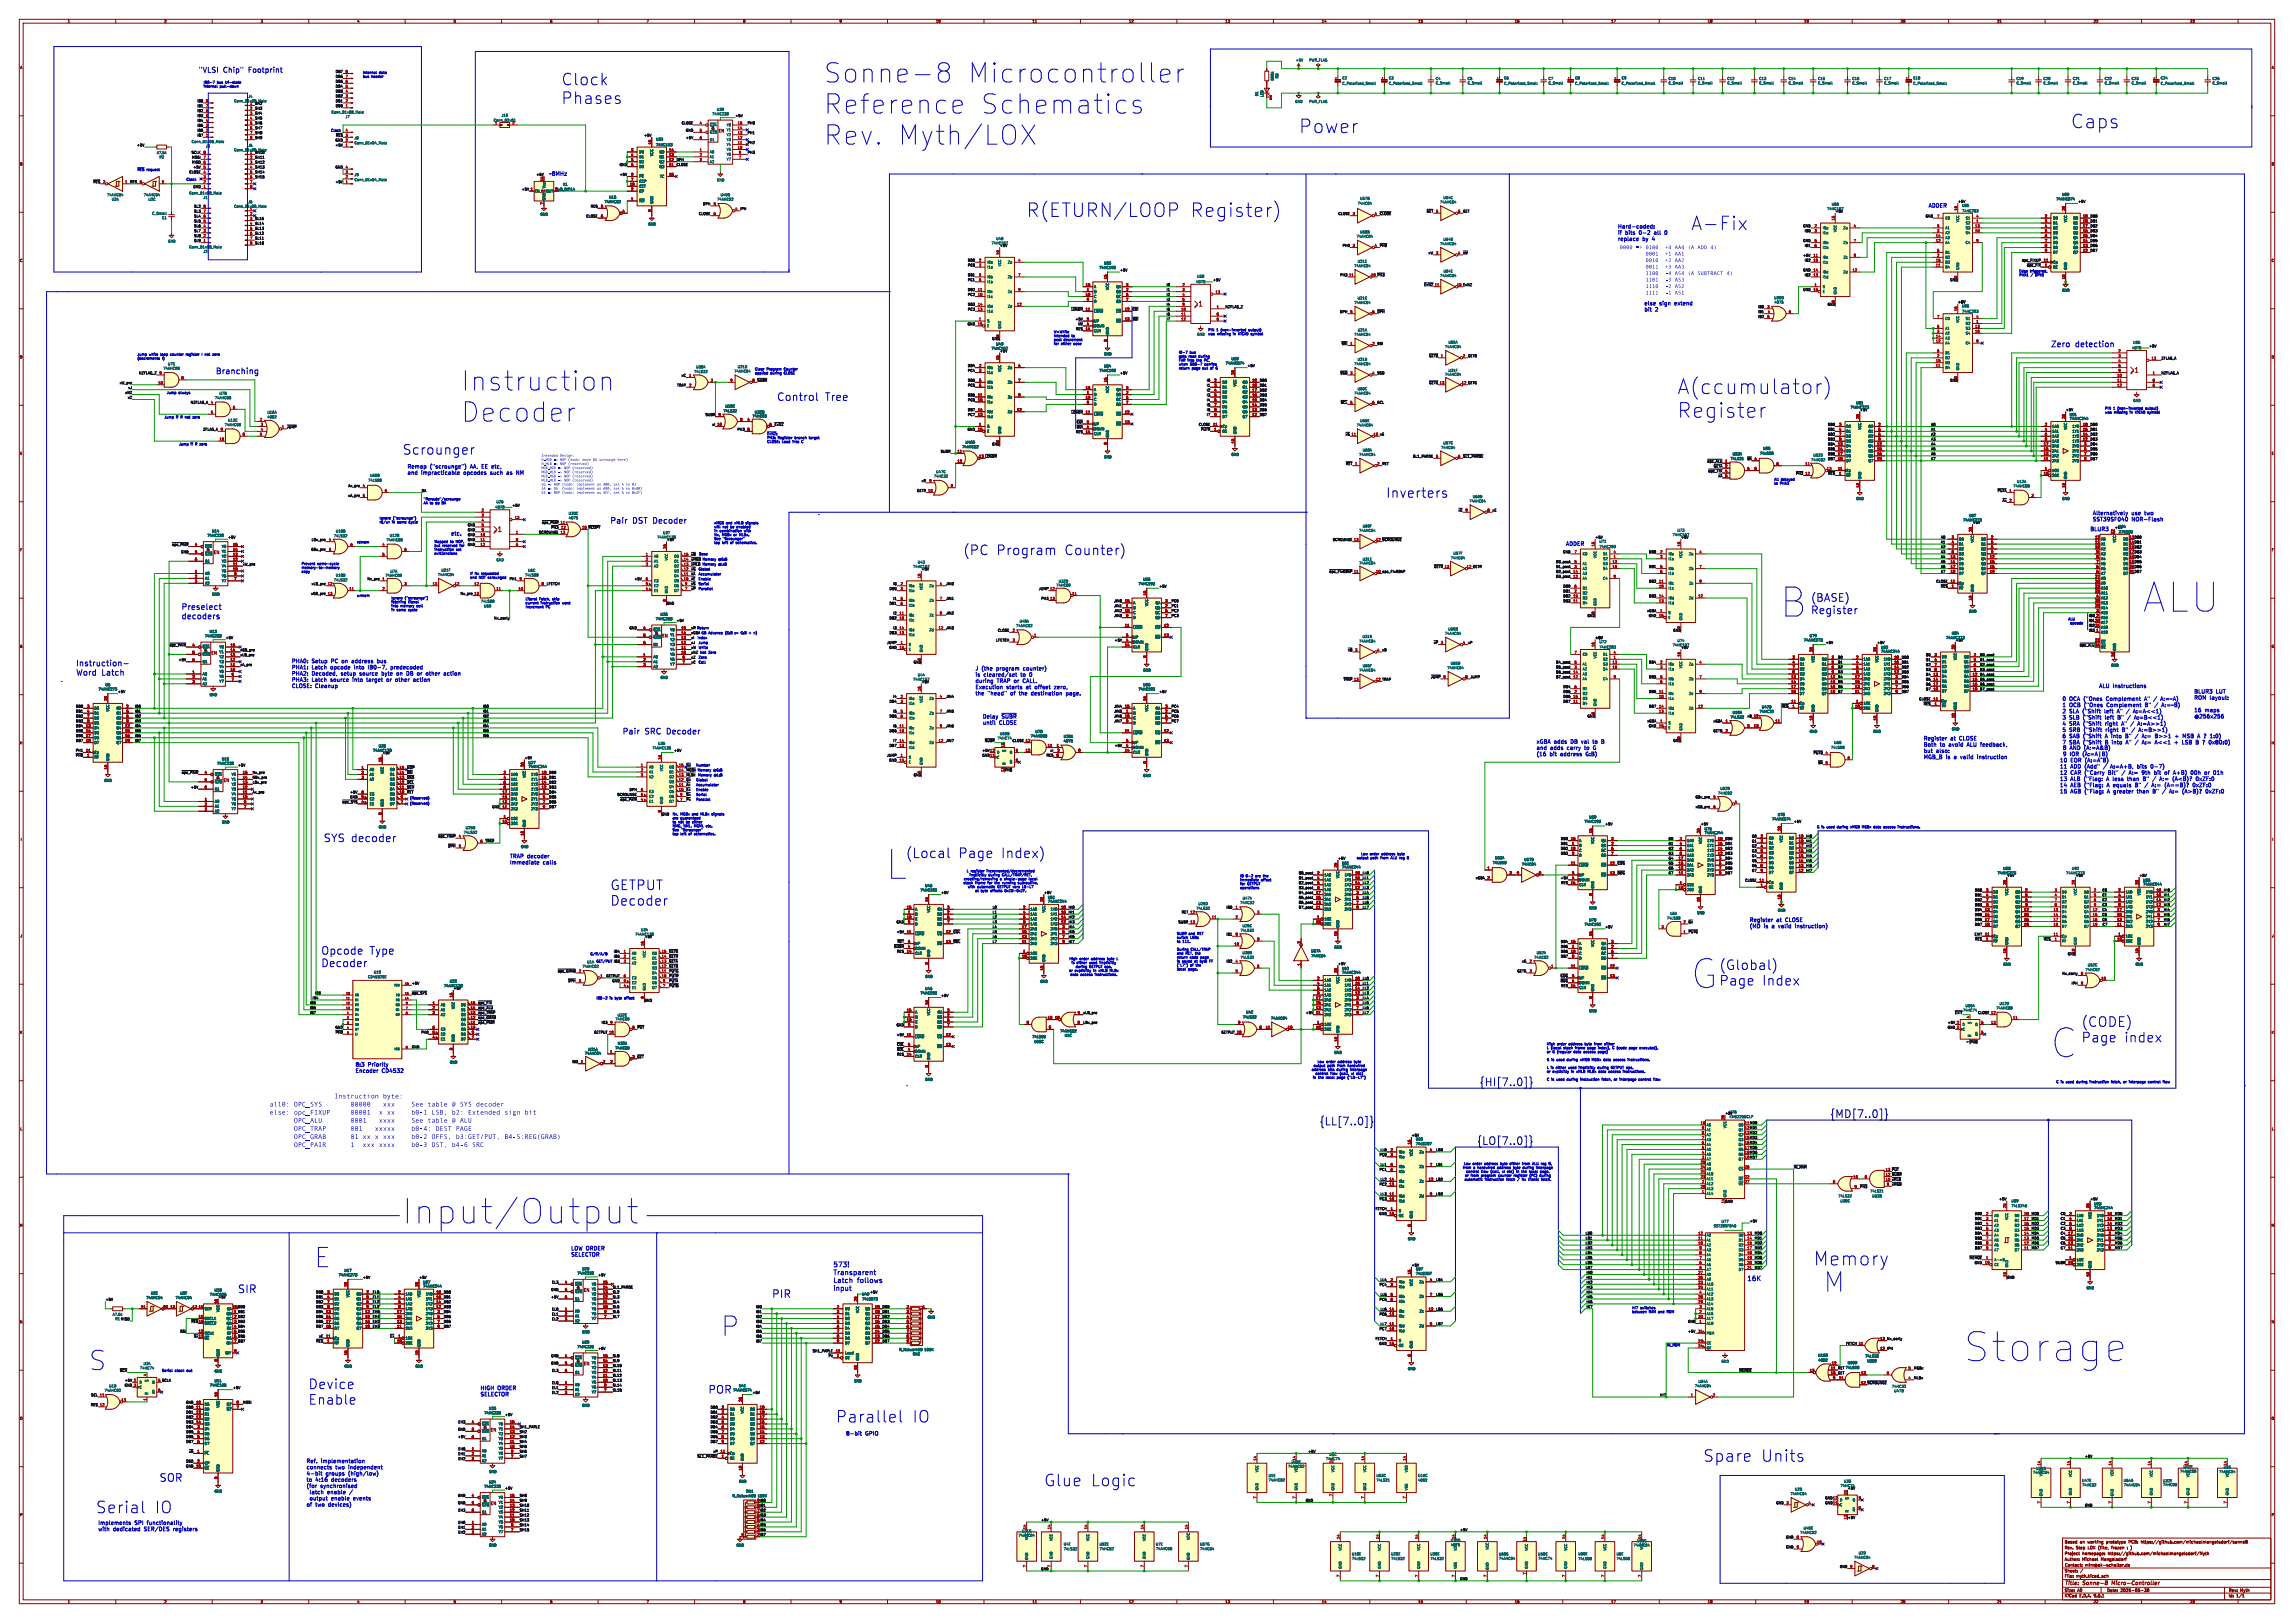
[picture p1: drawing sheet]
<svg xmlns="http://www.w3.org/2000/svg" width="1189mm" height="841mm" viewBox="0 0 1189 841" stroke-linecap="round" stroke-linejoin="round" font-family="sans-serif">
<defs><g id="words">
<g font-size="20.9" fill="#0000c2">
<text x="922" y="321">B</text>
<text x="1110" y="319">ALU</text>
<text x="458" y="457">L</text>
<text x="876" y="514">G</text>
<text x="1062" y="549">C</text>
<text x="1017" y="707">Storage</text>
</g>
<text font-size="17.7" fill="#0000c2" x="208" y="635">Input/Output</text>
<g font-size="13.9" fill="#0000c2">
<text x="427" y="44">Sonne-8</text>
<text x="500" y="44">Microcontroller</text>
<text x="427" y="60">Reference</text>
<text x="507" y="60">Schematics</text>
<text x="427" y="76">Rev. Myth/LOX</text>
<text x="239" y="203">Instruction</text>
<text x="239" y="219">Decoder</text>
<text x="163" y="658">E</text>
<text x="945" y="670">M</text>
<text x="373" y="693">P</text>
<text x="46" y="711">S</text>
</g>
<g font-size="10.6" fill="#0000c2">
<text x="869" y="205">A(ccumulator)</text>
<text x="869" y="217">Register</text>
</g>
<g font-size="9.8" fill="#0000c2">
<text x="673" y="70">Power</text>
<text x="1073" y="67">Caps</text>
</g>
<g font-size="9.7" fill="#0000c2">
<text x="532" y="113">R(ETURN/LOOP</text>
<text x="616" y="113">Register)</text>
<text x="876" y="120">A-Fix</text>
<text x="940" y="656">Memory</text>
</g>
<g font-size="8.4" fill="#0000c2">
<text x="291" y="45">Clock</text>
<text x="291" y="54">Phases</text>
<text x="433" y="738">Parallel</text>
<text x="472" y="738">IO</text>
<text x="883" y="758">Spare</text>
<text x="912" y="758">Units</text>
<text x="541" y="771">Glue</text>
<text x="565" y="771">Logic</text>
<text x="50" y="785">Serial</text>
<text x="79" y="785">IO</text>
</g>
<g font-size="7" fill="#0000c2">
<text x="209" y="236">Scrounger</text>
<text x="718" y="258">Inverters</text>
<text x="499" y="288">(PC Program</text>
<text x="550" y="288">Counter)</text>
<text x="469" y="445">(Local</text>
<text x="496" y="445">Page</text>
<text x="518" y="445">Index)</text>
<text x="316" y="462">GETPUT</text>
<text x="316" y="470">Decoder</text>
<text x="891" y="503">(Global)</text>
<text x="891" y="511">Page</text>
<text x="913" y="511">Index</text>
<text x="1079" y="532">(CODE)</text>
<text x="1079" y="541">Page</text>
<text x="1100" y="541">index</text>
<text x="160" y="720">Device</text>
<text x="160" y="728">Enable</text>
</g>
<g font-size="5.6" fill="#0000c2">
<text x="403" y="208">Control</text>
<text x="427" y="208">Tree</text>
<text x="939" y="312">(BASE)</text>
<text x="939" y="319">Register</text>
<text x="168" y="437">SYS decoder</text>
<text x="166" y="495">Opcode</text>
<text x="191" y="495">Type</text>
<text x="166" y="501">Decoder</text>
<text x="123" y="670">SIR</text>
<text x="400" y="673">PIR</text>
<text x="367" y="722">POR</text>
<text x="83" y="768">SOR</text>
</g>
<g font-size="5.6" fill="#000084">
<text x="767" y="563">{HI[7..0]}</text>
<text x="949" y="580">{MD[7..0]}</text>
<text x="684" y="583">{LL[7..0]}</text>
<text x="766" y="594">{LO[7..0]}</text>
</g>
<g font-size="4.2" fill="#0000c2">
<text x="1063" y="180">Zero</text>
<text x="1075" y="180">detection</text>
<text x="112" y="194">Branching</text>
<text x="316" y="272">Pair</text>
<text x="327" y="272">DST Decoder</text>
<text x="94" y="316">Preselect</text>
<text x="94" y="321">decoders</text>
<text x="39" y="345">Instruction-</text>
<text x="39" y="350">Word Latch</text>
<text x="323" y="381">Pair</text>
<text x="334" y="381">SRC Decoder</text>
</g>
<g font-size="3.8" fill="#0000c2">
<text x="103" y="38">&quot;VLSI</text>
<text x="115" y="38">Chip&quot;</text>
<text x="128" y="38">Footprint</text>
</g>
<g font-size="3.5" fill="#840000">
<text x="621" y="159">1</text>
<text x="1106" y="193">1</text>
<text x="258" y="276">1</text>
</g>
<g font-size="3.5" fill="#0000c2">
<text x="173" y="570">Instruction</text>
<text x="198" y="570">byte:</text>
<text x="140" y="574">all0:</text>
<text x="152" y="574">OPC_SYS</text>
<text x="182" y="574">00000</text>
<text x="198" y="574">xxx</text>
<text x="213" y="574">See table</text>
<text x="234" y="574">@ SYS decoder</text>
<text x="140" y="578">else:</text>
<text x="152" y="578">opc_FIXUP</text>
<text x="182" y="578">00001</text>
<text x="196" y="578">x</text>
<text x="201" y="578">xx</text>
<text x="213" y="578">b0-1</text>
<text x="224" y="578">LSB,</text>
<text x="234" y="578">b2:</text>
<text x="243" y="578">Extended</text>
<text x="261" y="578">sign</text>
<text x="272" y="578">bit</text>
<text x="152" y="582">OPC_ALU</text>
<text x="152" y="586">OPC_TRAP</text>
<text x="182" y="582">0001</text>
<text x="182" y="586">001</text>
<text x="194" y="586">xxxxx</text>
<text x="196" y="582">xxxx</text>
<text x="213" y="582">See table</text>
<text x="213" y="586">b0-4:</text>
<text x="226" y="586">DEST PAGE</text>
<text x="234" y="582">@ ALU</text>
<text x="152" y="591">OPC_GRAB</text>
<text x="182" y="591">01 xx</text>
<text x="194" y="591">x</text>
<text x="198" y="591">xxx</text>
<text x="213" y="591">b0-2</text>
<text x="224" y="591">OFFS, b3:GET/PUT,</text>
<text x="261" y="591">B4-5:REG(GRAB)</text>
<text x="152" y="595">OPC_PAIR</text>
<text x="182" y="595">1</text>
<text x="188" y="595">xxx</text>
<text x="196" y="595">xxxx</text>
<text x="213" y="595">b0-3</text>
<text x="224" y="595">DST,</text>
<text x="234" y="595">b4-6</text>
<text x="245" y="595">SRC</text>
<text x="432" y="657">573!</text>
<text x="432" y="661">Transparent</text>
<text x="432" y="665">Latch</text>
<text x="444" y="665">follows</text>
<text x="906" y="664">16K</text>
<text x="432" y="669">input</text>
</g>
<g font-size="2.8" fill="#0000c2">
<text x="284" y="91">~8MHz</text>
<text x="999" y="108">ADDER</text>
<text x="838" y="119">Hard-coded:</text>
<text x="838" y="122">if</text>
<text x="838" y="125">replace</text>
<text x="842" y="122">bits</text>
<text x="849" y="122">0-2</text>
<text x="851" y="125">by</text>
<text x="856" y="125">4</text>
<text x="857" y="122">all</text>
<text x="863" y="122">0</text>
<text x="839" y="129">0000</text>
<text x="848" y="129">=&gt; 0100</text>
<text x="863" y="129">+4 AA4 (A</text>
<text x="880" y="129">ADD 4)</text>
<text x="853" y="133">0001</text>
<text x="853" y="136">0010</text>
<text x="863" y="133">+1 AA1</text>
<text x="863" y="136">+2 AA2</text>
<text x="853" y="140">0011</text>
<text x="853" y="143">1100</text>
<text x="863" y="140">+3 AA3</text>
<text x="863" y="143">-4</text>
<text x="868" y="143">AS4 (A</text>
<text x="880" y="143">SUBTRACT4)</text>
<text x="853" y="146">1101</text>
<text x="853" y="150">1110</text>
<text x="863" y="146">-3</text>
<text x="863" y="150">-2</text>
<text x="868" y="146">AS3</text>
<text x="868" y="150">AS2</text>
<text x="853" y="153">1111</text>
<text x="868" y="153">AS1</text>
<text x="852" y="158">else</text>
<text x="852" y="162">bit</text>
<text x="858" y="162">2</text>
<text x="860" y="158">sign</text>
<text x="868" y="158">extend</text>
<text x="211" y="243">Remap</text>
<text x="223" y="243">(&quot;scrounge&quot;)</text>
<text x="243" y="243">AA, EE etc,</text>
<text x="211" y="246">and</text>
<text x="218" y="246">impracticable</text>
<text x="240" y="246">opcodes</text>
<text x="254" y="246">such</text>
<text x="262" y="246">as</text>
<text x="267" y="246">NM</text>
<text x="1085" y="267">Alternatively</text>
<text x="1105" y="267">use</text>
<text x="1111" y="267">two</text>
<text x="1083" y="275">BLUR3</text>
<text x="1085" y="270">SST39SF040</text>
<text x="1105" y="270">NOR-Flash</text>
<text x="234" y="278">etc.</text>
<text x="812" y="283">ADDER</text>
<text x="151" y="344">PHA0:</text>
<text x="151" y="347">PHA1:</text>
<text x="161" y="344">Setup</text>
<text x="161" y="347">Latch</text>
<text x="171" y="347">opcode</text>
<text x="171" y="344">PC on</text>
<text x="182" y="344">address</text>
<text x="183" y="347">into</text>
<text x="191" y="347">IB0-7,</text>
<text x="195" y="344">bus</text>
<text x="202" y="347">predecoded</text>
<text x="505" y="348">J (the</text>
<text x="516" y="348">program</text>
<text x="530" y="348">counter)</text>
<text x="151" y="350">PHA2:</text>
<text x="151" y="353">PHA3:</text>
<text x="161" y="350">Decoded,</text>
<text x="161" y="353">Latch</text>
<text x="171" y="353">source</text>
<text x="176" y="350">setup</text>
<text x="183" y="353">into</text>
<text x="186" y="350">source</text>
<text x="190" y="353">target</text>
<text x="198" y="350">byte</text>
<text x="200" y="353">or</text>
<text x="205" y="353">other</text>
<text x="205" y="350">on</text>
<text x="211" y="350">DB or</text>
<text x="214" y="353">action</text>
<text x="221" y="350">other</text>
<text x="230" y="350">action</text>
<text x="505" y="351">is</text>
<text x="505" y="354">during</text>
<text x="510" y="351">cleared/set</text>
<text x="516" y="354">TRAP or</text>
<text x="529" y="351">to</text>
<text x="530" y="354">CALL.</text>
<text x="533" y="351">0</text>
<text x="151" y="357">CLOSE: Cleanup</text>
<text x="505" y="357">Execution</text>
<text x="521" y="357">starts</text>
<text x="532" y="357">at</text>
<text x="536" y="357">offset</text>
<text x="546" y="357">zero,</text>
<text x="1088" y="357">ALU Instructions</text>
<text x="1137" y="359">BLUR3</text>
<text x="1148" y="359">LUT</text>
<text x="505" y="360">the</text>
<text x="512" y="360">&quot;head&quot;</text>
<text x="523" y="360">of</text>
<text x="528" y="360">the</text>
<text x="534" y="360">destination</text>
<text x="552" y="360">page.</text>
<text x="1069" y="363">0 OCA (&quot;Ones</text>
<text x="1091" y="363">Complement</text>
<text x="1111" y="363">A&quot;</text>
<text x="1116" y="363">/</text>
<text x="1120" y="363">A:=~A)</text>
<text x="1137" y="363">ROM layout:</text>
<text x="1069" y="367">1 OCB (&quot;Ones</text>
<text x="1069" y="370">2 SLA (&quot;Shift</text>
<text x="1091" y="370">left</text>
<text x="1092" y="367">Complement</text>
<text x="1097" y="370">A&quot;</text>
<text x="1102" y="370">/</text>
<text x="1106" y="370">A:=A&lt;&lt;1)</text>
<text x="1112" y="367">B&quot;</text>
<text x="1117" y="367">/</text>
<text x="1120" y="367">A:=~B)</text>
<text x="1137" y="369">16</text>
<text x="1143" y="369">maps</text>
<text x="509" y="372">Delay</text>
<text x="509" y="376">until</text>
<text x="518" y="376">CLOSE</text>
<text x="519" y="372">~{SUBR}</text>
<text x="1069" y="373">3 SLB (&quot;Shift</text>
<text x="1069" y="376">4 SRA (&quot;Shift</text>
<text x="1091" y="373">left</text>
<text x="1091" y="376">right</text>
<text x="1097" y="373">B&quot;</text>
<text x="1099" y="376">A&quot;</text>
<text x="1103" y="373">/</text>
<text x="1104" y="376">/</text>
<text x="1106" y="373">A:=B&lt;&lt;1)</text>
<text x="1108" y="376">A:=A&gt;&gt;1)</text>
<text x="1137" y="372">@256x256</text>
<text x="997" y="384">Register</text>
<text x="1011" y="384">at</text>
<text x="1015" y="384">CLOSE</text>
<text x="1069" y="379">5 SRB (&quot;Shift</text>
<text x="1069" y="383">6 SAB (&quot;Shift</text>
<text x="1091" y="383">A into</text>
<text x="1091" y="379">right</text>
<text x="1100" y="379">B&quot;</text>
<text x="1101" y="383">B&quot;</text>
<text x="1105" y="379">/</text>
<text x="1107" y="383">/</text>
<text x="1109" y="379">A:=B&gt;&gt;1)</text>
<text x="1110" y="383">A:=</text>
<text x="1117" y="383">B&gt;&gt;1</text>
<text x="1127" y="383">+</text>
<text x="1131" y="383">MSB A ? 1:0)</text>
<text x="796" y="385">xGBA adds</text>
<text x="796" y="389">and</text>
<text x="803" y="389">adds</text>
<text x="812" y="389">carry</text>
<text x="814" y="385">DB val</text>
<text x="821" y="389">to</text>
<text x="825" y="385">to</text>
<text x="826" y="389">G</text>
<text x="830" y="385">B</text>
<text x="997" y="387">Both</text>
<text x="1005" y="387">to</text>
<text x="1010" y="387">avoid</text>
<text x="1019" y="387">ALU feedback,</text>
<text x="1069" y="386">7 SBA (&quot;Shift</text>
<text x="1069" y="389">8 AND (A:=A&amp;B)</text>
<text x="1091" y="386">B into</text>
<text x="1102" y="386">A&quot;</text>
<text x="1107" y="386">/</text>
<text x="1110" y="386">A:=</text>
<text x="1117" y="386">A&lt;&lt;1</text>
<text x="1127" y="386">+</text>
<text x="1131" y="386">LSB B ? 0x80:0)</text>
<text x="796" y="392">(16</text>
<text x="803" y="392">bit</text>
<text x="808" y="392">address</text>
<text x="822" y="392">G:B)</text>
<text x="997" y="390">but</text>
<text x="997" y="393">MGB_B is</text>
<text x="1003" y="390">also:</text>
<text x="1012" y="393">a valid</text>
<text x="1025" y="393">instruction</text>
<text x="1068" y="395">10</text>
<text x="1069" y="392">9 IOR (A:=A|B)</text>
<text x="1073" y="395">EOR (A:=A^B)</text>
<text x="1068" y="398">11</text>
<text x="1068" y="402">12</text>
<text x="1073" y="398">ADD (Add&quot;</text>
<text x="1073" y="402">CAR (&quot;Carry</text>
<text x="1092" y="402">Bit&quot;</text>
<text x="1094" y="398">A:=A+B,</text>
<text x="1100" y="402">/</text>
<text x="1103" y="402">A:=</text>
<text x="1108" y="398">bits</text>
<text x="1110" y="402">9th</text>
<text x="1115" y="398">0-7)</text>
<text x="1117" y="402">bit</text>
<text x="1122" y="402">of</text>
<text x="1127" y="402">A+B)</text>
<text x="1136" y="402">00h</text>
<text x="1143" y="402">or</text>
<text x="1147" y="402">01h</text>
<text x="1068" y="405">13</text>
<text x="1073" y="405">ALB (&quot;Flag:</text>
<text x="1092" y="405">A less</text>
<text x="1103" y="405">than</text>
<text x="1111" y="405">B&quot;</text>
<text x="1116" y="405">/</text>
<text x="1119" y="405">A:=</text>
<text x="1126" y="405">(A&lt;B)?</text>
<text x="1138" y="405">0xZF:0</text>
<text x="1068" y="408">14</text>
<text x="1068" y="411">15</text>
<text x="1073" y="408">AEB (&quot;Flag:</text>
<text x="1073" y="411">AGB (&quot;Flag:</text>
<text x="1092" y="408">A equals</text>
<text x="1092" y="411">A greater</text>
<text x="1107" y="408">B&quot;</text>
<text x="1108" y="411">than</text>
<text x="1112" y="408">/</text>
<text x="1115" y="408">A:=</text>
<text x="1116" y="411">B&quot;</text>
<text x="1121" y="411">/</text>
<text x="1122" y="408">(A==B)?</text>
<text x="1124" y="411">A:=</text>
<text x="1131" y="411">(A&gt;B)?</text>
<text x="1137" y="408">0xZF:0</text>
<text x="1143" y="411">0xZF:0</text>
<text x="264" y="445">TRAP decoder</text>
<text x="264" y="448">Immediate</text>
<text x="281" y="448">calls</text>
<text x="907" y="478">Register</text>
<text x="921" y="478">at</text>
<text x="925" y="478">CLOSE</text>
<text x="907" y="481">(MD is</text>
<text x="918" y="481">a valid</text>
<text x="930" y="481">instruction)</text>
<text x="184" y="553">8:3</text>
<text x="184" y="556">Encoder</text>
<text x="190" y="553">Priority</text>
<text x="198" y="556">CD4532</text>
<text x="296" y="648">LOW ORDER</text>
<text x="296" y="651">SELECTOR</text>
<text x="249" y="720">HIGH ORDER</text>
<text x="249" y="724">SELECTOR</text>
<text x="438" y="744">8-bit</text>
<text x="448" y="744">GPIO</text>
<text x="159" y="758">Ref.</text>
<text x="159" y="761">connects</text>
<text x="166" y="758">implementation</text>
<text x="174" y="761">two</text>
<text x="180" y="761">independent</text>
<text x="159" y="765">4-bit</text>
<text x="159" y="768">to</text>
<text x="163" y="768">4:16</text>
<text x="169" y="765">groups</text>
<text x="172" y="768">decoders</text>
<text x="180" y="765">(high/low)</text>
<text x="159" y="771">(for</text>
<text x="166" y="771">synchronised</text>
<text x="160" y="774">latch</text>
<text x="160" y="778">output</text>
<text x="169" y="774">enable</text>
<text x="171" y="778">enable</text>
<text x="183" y="778">events</text>
<text x="159" y="781">of</text>
<text x="163" y="781">two</text>
<text x="170" y="781">devices)</text>
<text x="51" y="790">Implements</text>
<text x="70" y="790">SPI functionality</text>
<text x="51" y="793">with</text>
<text x="58" y="793">dedicated</text>
<text x="74" y="793">SER/DES</text>
<text x="90" y="793">registers</text>
</g>
<g font-size="2.8" fill="#840000">
<text x="1070" y="822">Title:</text>
<text x="1080" y="822">Sonne-8</text>
<text x="1095" y="822">Micro-Controller</text>
</g>
<g font-size="2.1" fill="#006464">
<text x="369" y="67">&amp;</text>
<text x="107" y="286">&amp;</text>
<text x="339" y="329">&amp;</text>
<text x="106" y="338">&amp;</text>
<text x="112" y="404">&amp;</text>
<text x="299" y="668">&amp;</text>
<text x="299" y="706">&amp;</text>
<text x="250" y="740">&amp;</text>
<text x="250" y="778">&amp;</text>
</g>
<g font-size="2.1" fill="#840000">
<text x="372" y="69">EN</text>
<text x="111" y="287">EN</text>
<text x="343" y="330">EN</text>
<text x="109" y="339">EN</text>
<text x="116" y="405">EN</text>
<text x="302" y="670">EN</text>
<text x="302" y="708">EN</text>
<text x="254" y="742">EN</text>
<text x="254" y="780">EN</text>
<text x="1070" y="803">Rev.</text>
<text x="1070" y="800">Based</text>
<text x="1076" y="803">Step</text>
<text x="1078" y="800">on</text>
<text x="1082" y="800">working</text>
<text x="1082" y="803">LOX (like,</text>
<text x="1092" y="800">prototype</text>
<text x="1095" y="803">frozen</text>
<text x="1103" y="803">: )</text>
<text x="1104" y="800">PCB:</text>
<text x="1110" y="800">https://github.com/michaelmangelsdorf/sonne8</text>
<text x="1070" y="809">Author:</text>
<text x="1070" y="806">Project</text>
<text x="1079" y="809">Michael</text>
<text x="1079" y="806">homepage:</text>
<text x="1089" y="809">Mangelsdorf</text>
<text x="1093" y="806">https://github.com/michaelmangelsdorf/Myth</text>
<text x="1070" y="815">Sheet:</text>
<text x="1070" y="812">Contact:</text>
<text x="1081" y="812">mim@ok-schalter.de</text>
<text x="1070" y="818">File:</text>
<text x="1076" y="818">myth.kicad_sch</text>
<text x="1070" y="828">KiCad</text>
<text x="1070" y="825">Size:</text>
<text x="1077" y="825">A0</text>
<text x="1078" y="828">E.D.A.</text>
<text x="1085" y="828">9.0.1</text>
<text x="1092" y="825">Date:</text>
<text x="1099" y="825">2025-05-30</text>
<text x="1155" y="825">Rev:</text>
<text x="1155" y="828">Id:</text>
<text x="1159" y="828">1/1</text>
<text x="1161" y="825">Myth</text>
</g>
<g font-size="1.8" fill="#840000">
<text x="35" y="12">1</text>
<text x="85" y="12">2</text>
<text x="135" y="12">3</text>
<text x="185" y="12">4</text>
<text x="235" y="12">5</text>
<text x="285" y="12">6</text>
<text x="335" y="12">7</text>
<text x="385" y="12">8</text>
<text x="435" y="12">9</text>
<text x="485" y="12">10</text>
<text x="535" y="12">11</text>
<text x="585" y="12">12</text>
<text x="635" y="12">13</text>
<text x="685" y="12">14</text>
<text x="735" y="12">15</text>
<text x="785" y="12">16</text>
<text x="835" y="12">17</text>
<text x="885" y="12">18</text>
<text x="935" y="12">19</text>
<text x="985" y="12">20</text>
<text x="1035" y="12">21</text>
<text x="1085" y="12">22</text>
<text x="1135" y="12">23</text>
<text x="10" y="36">A</text>
<text x="1177" y="36">A</text>
<text x="10" y="86">B</text>
<text x="1177" y="86">B</text>
<text x="10" y="136">C</text>
<text x="1177" y="136">C</text>
<text x="10" y="186">D</text>
<text x="1177" y="186">D</text>
<text x="10" y="236">E</text>
<text x="1177" y="236">E</text>
<text x="1104" y="279">13 DB0</text>
<text x="1104" y="282">14 DB1</text>
<text x="10" y="286">F</text>
<text x="1104" y="284">15 DB2</text>
<text x="1104" y="287">17 DB3</text>
<text x="1177" y="286">F</text>
<text x="1104" y="289">18 DB4</text>
<text x="1104" y="292">19 DB5</text>
<text x="1104" y="294">20 DB6</text>
<text x="10" y="336">G</text>
<text x="1177" y="336">G</text>
<text x="10" y="386">H</text>
<text x="1177" y="386">H</text>
<text x="11" y="436">I</text>
<text x="1178" y="436">I</text>
<text x="10" y="486">J</text>
<text x="1177" y="486">J</text>
<text x="10" y="536">K</text>
<text x="1177" y="536">K</text>
<text x="10" y="586">L</text>
<text x="1177" y="586">L</text>
<text x="10" y="636">M</text>
<text x="1177" y="636">M</text>
<text x="121" y="678">15 DB0</text>
<text x="121" y="683">2 DB2</text>
<text x="10" y="686">N</text>
<text x="99" y="686">~{RES}</text>
<text x="121" y="688">4 DB4</text>
<text x="1177" y="686">N</text>
<text x="10" y="736">O</text>
<text x="1177" y="736">O</text>
<text x="10" y="786">P</text>
<text x="1177" y="786">P</text>
<text x="35" y="831">1</text>
<text x="85" y="831">2</text>
<text x="135" y="831">3</text>
<text x="185" y="831">4</text>
<text x="235" y="831">5</text>
<text x="285" y="831">6</text>
<text x="335" y="831">7</text>
<text x="385" y="831">8</text>
<text x="435" y="831">9</text>
<text x="485" y="831">10</text>
<text x="535" y="831">11</text>
<text x="585" y="831">12</text>
<text x="635" y="831">13</text>
<text x="685" y="831">14</text>
<text x="735" y="831">15</text>
<text x="785" y="831">16</text>
<text x="835" y="831">17</text>
<text x="885" y="831">18</text>
<text x="935" y="831">19</text>
<text x="985" y="831">20</text>
<text x="1035" y="831">21</text>
<text x="1085" y="831">22</text>
<text x="1135" y="831">23</text>
</g>
<g font-size="1.8" fill="#006464">
<text x="671" y="32">+5V</text>
<text x="678" y="32">PWR_FLAG</text>
<text x="660" y="42" transform="rotate(-90 660 42)">500k</text>
<text x="663" y="41" transform="rotate(-90 663 41)">R3</text>
<text x="696" y="41">C2</text>
<text x="720" y="41">C3</text>
<text x="744" y="42">C4</text>
<text x="761" y="42">C5</text>
<text x="779" y="41">C6</text>
<text x="802" y="42">C7</text>
<text x="816" y="41">C8</text>
<text x="840" y="41">C9</text>
<text x="865" y="42">C10</text>
<text x="880" y="42">C11</text>
<text x="895" y="42">C12</text>
<text x="912" y="42">C13</text>
<text x="927" y="42">C14</text>
<text x="942" y="42">C15</text>
<text x="960" y="42">C16</text>
<text x="976" y="42">C17</text>
<text x="991" y="41">C18</text>
<text x="1045" y="42">C19</text>
<text x="1059" y="42">C20</text>
<text x="1074" y="42">C21</text>
<text x="1091" y="42">C22</text>
<text x="1105" y="42">C23</text>
<text x="1120" y="41">C24</text>
<text x="1147" y="42">C25</text>
<text x="696" y="44">C_Polarized_Small</text>
<text x="720" y="44">C_Polarized_Small</text>
<text x="744" y="44">C_Small</text>
<text x="761" y="44">C_Small</text>
<text x="779" y="44">C_Polarized_Small</text>
<text x="802" y="44">C_Small</text>
<text x="816" y="44">C_Polarized_Small</text>
<text x="840" y="44">C_Polarized_Small</text>
<text x="865" y="44">C_Small</text>
<text x="880" y="44">C_Small</text>
<text x="895" y="44">C_Small</text>
<text x="912" y="44">C_Small</text>
<text x="927" y="44">C_Small</text>
<text x="942" y="44">C_Small</text>
<text x="960" y="44">C_Small</text>
<text x="976" y="44">C_Small</text>
<text x="991" y="44">C_Polarized_Small</text>
<text x="1045" y="44">C_Small</text>
<text x="1059" y="44">C_Small</text>
<text x="1074" y="44">C_Small</text>
<text x="1091" y="44">C_Small</text>
<text x="1105" y="44">C_Small</text>
<text x="1120" y="44">C_Polarized_Small</text>
<text x="1147" y="44">C_Small</text>
<text x="121" y="53">Conn_01x08_Male</text>
<text x="129" y="51">J4</text>
<text x="652" y="50" transform="rotate(-90 652 50)">D1</text>
<text x="655" y="50" transform="rotate(-90 655 50)">LED</text>
<text x="671" y="54">GND</text>
<text x="678" y="54">PWR_FLAG</text>
<text x="172" y="59">Conn_01x08_Male</text>
<text x="369" y="60">74HC238</text>
<text x="371" y="58">U39</text>
<text x="179" y="61">J7</text>
<text x="256" y="63">Conn_02x01</text>
<text x="256" y="65">1</text>
<text x="260" y="61">J10</text>
<text x="265" y="65">2</text>
<text x="368" y="66">~{G2A}</text>
<text x="376" y="66">Y0</text>
<text x="368" y="69">~{G2B}</text>
<text x="376" y="68">Y1</text>
<text x="376" y="71">Y2</text>
<text x="99" y="74">Conn_01x08_Male</text>
<text x="107" y="77">J3</text>
<text x="129" y="76">J5</text>
<text x="184" y="72">J8</text>
<text x="184" y="75">Conn_01x04_Male</text>
<text x="340" y="73">U33</text>
<text x="340" y="76">74HC163</text>
<text x="368" y="73">G1</text>
<text x="376" y="73">Y3</text>
<text x="376" y="76">Y4</text>
<text x="81" y="80">A7.5k</text>
<text x="82" y="82">R2</text>
<text x="121" y="79">Conn_01x08_Male</text>
<text x="331" y="80">D0</text>
<text x="331" y="82">D1</text>
<text x="339" y="81" transform="rotate(-90 339 81)">VCC</text>
<text x="342" y="80">Q0</text>
<text x="342" y="82">Q1</text>
<text x="368" y="80">A0</text>
<text x="368" y="82">A1</text>
<text x="376" y="78">Y5</text>
<text x="376" y="81">Y6</text>
<text x="376" y="83">Y7</text>
<text x="331" y="85">D2</text>
<text x="331" y="87">D3</text>
<text x="342" y="85">Q2</text>
<text x="342" y="87">Q3</text>
<text x="368" y="85">A2</text>
<text x="184" y="91">J9</text>
<text x="184" y="94">Conn_01x04_Male</text>
<text x="331" y="92">~{PE}</text>
<text x="331" y="95">CEP</text>
<text x="342" y="92">TC</text>
<text x="371" y="94">GND</text>
<text x="55" y="102">74AHC04</text>
<text x="74" y="102">74AHC04</text>
<text x="98" y="101">Conn_01x08_Male</text>
<text x="277" y="100">EN</text>
<text x="283" y="98" transform="rotate(-90 283 98)">Vcc</text>
<text x="283" y="100">OUT</text>
<text x="292" y="96">X1</text>
<text x="331" y="97">CET</text>
<text x="331" y="100">CP</text>
<text x="373" y="102">U40B</text>
<text x="1069" y="102">U90</text>
<text x="58" y="104">U2A</text>
<text x="77" y="104">U2C</text>
<text x="105" y="103">J1</text>
<text x="121" y="108">Conn_01x08_Male</text>
<text x="129" y="105">J6</text>
<text x="283" y="104" transform="rotate(-90 283 104)">GND</text>
<text x="313" y="105">74AHC02</text>
<text x="315" y="103">U1B</text>
<text x="331" y="105">~{MR}</text>
<text x="339" y="106" transform="rotate(-90 339 106)">GND</text>
<text x="372" y="104">74AHC02</text>
<text x="704" y="106">74HC04</text>
<text x="705" y="104">U57B</text>
<text x="746" y="106">74AHC04</text>
<text x="748" y="103">U64C</text>
<text x="949" y="107">U80</text>
<text x="1017" y="107">U85</text>
<text x="1066" y="104">74AHC574</text>
<text x="79" y="111">C_Small</text>
<text x="84" y="114">C1</text>
<text x="280" y="112">GND</text>
<text x="947" y="109">74HC157</text>
<text x="1008" y="114">C0</text>
<text x="1017" y="110">74HC283</text>
<text x="1019" y="114">S1</text>
<text x="1064" y="114">D0</text>
<text x="1074" y="114">Q0</text>
<text x="336" y="117">GND</text>
<text x="945" y="119">I0a</text>
<text x="955" y="119">Za</text>
<text x="1008" y="119">A1</text>
<text x="1016" y="115" transform="rotate(-90 1016 115)">VCC</text>
<text x="1019" y="116">S2</text>
<text x="1019" y="119">S3</text>
<text x="1064" y="116">D1</text>
<text x="1064" y="119">D2</text>
<text x="1071" y="115" transform="rotate(-90 1071 115)">VCC</text>
<text x="1074" y="116">Q1</text>
<text x="1074" y="119">Q2</text>
<text x="87" y="126">GND</text>
<text x="516" y="125">U48</text>
<text x="703" y="123">74AHC04</text>
<text x="705" y="121">U60B</text>
<text x="748" y="125">U64B</text>
<text x="945" y="122">I1a</text>
<text x="952" y="120" transform="rotate(-90 952 120)">VCC</text>
<text x="1008" y="122">A2</text>
<text x="1008" y="124">A3</text>
<text x="1019" y="122">S4</text>
<text x="1064" y="122">D3</text>
<text x="1064" y="124">D4</text>
<text x="1074" y="122">Q3</text>
<text x="1074" y="124">Q4</text>
<text x="98" y="129">Conn_01x08_Male</text>
<text x="105" y="131">J2</text>
<text x="514" y="127">74HC157</text>
<text x="746" y="127">74AHC04</text>
<text x="945" y="127">I0b</text>
<text x="945" y="129">I1b</text>
<text x="955" y="127">Zb</text>
<text x="1008" y="127">A4</text>
<text x="1008" y="132">B1</text>
<text x="1019" y="127">C4</text>
<text x="1064" y="127">D5</text>
<text x="1064" y="129">D6</text>
<text x="1064" y="132">D7</text>
<text x="1074" y="127">Q5</text>
<text x="1074" y="129">Q6</text>
<text x="1074" y="132">Q7</text>
<text x="512" y="137">I0a</text>
<text x="522" y="137">Za</text>
<text x="572" y="137">U53</text>
<text x="704" y="136">U21E</text>
<text x="945" y="134">I0c</text>
<text x="945" y="137">I1c</text>
<text x="955" y="134">Zc</text>
<text x="1008" y="134">B2</text>
<text x="1008" y="137">B3</text>
<text x="1064" y="137">Cp</text>
<text x="512" y="139">I1a</text>
<text x="519" y="138" transform="rotate(-90 519 138)">VCC</text>
<text x="570" y="140">74HC193</text>
<text x="702" y="139">74AHC04</text>
<text x="746" y="144">74AHC04</text>
<text x="748" y="141">U64E</text>
<text x="945" y="142">I0d</text>
<text x="955" y="142">Zd</text>
<text x="1008" y="139">B4</text>
<text x="1016" y="140" transform="rotate(-90 1016 140)">GND</text>
<text x="1064" y="139">OE</text>
<text x="1071" y="140" transform="rotate(-90 1071 140)">GND</text>
<text x="512" y="144">I0b</text>
<text x="512" y="147">I1b</text>
<text x="522" y="144">Zb</text>
<text x="567" y="149">A</text>
<text x="579" y="149">QA</text>
<text x="620" y="147">4078</text>
<text x="620" y="144">U58</text>
<text x="945" y="144">I1d</text>
<text x="945" y="149">S</text>
<text x="512" y="152">I0c</text>
<text x="512" y="155">I1c</text>
<text x="522" y="152">Zc</text>
<text x="567" y="152">B</text>
<text x="567" y="155">C</text>
<text x="575" y="150" transform="rotate(-90 575 150)">VCC</text>
<text x="578" y="152">QB</text>
<text x="578" y="155">QC</text>
<text x="704" y="155">U21C</text>
<text x="919" y="155">U30B</text>
<text x="945" y="152">E</text>
<text x="952" y="153" transform="rotate(-90 952 153)">GND</text>
<text x="1069" y="151">GND</text>
<text x="512" y="160">I0d</text>
<text x="522" y="160">Zd</text>
<text x="567" y="157">D</text>
<text x="578" y="157">QD</text>
<text x="702" y="158">74AHC04</text>
<text x="919" y="157">4075</text>
<text x="1017" y="159">U86</text>
<text x="512" y="162">I1d</text>
<text x="512" y="167">S</text>
<text x="567" y="162">~{LOAD}</text>
<text x="567" y="167">UP</text>
<text x="578" y="162">~{CO}</text>
<text x="578" y="167">~{BO}</text>
<text x="1008" y="166">C0</text>
<text x="1016" y="167" transform="rotate(-90 1016 167)">VCC</text>
<text x="1017" y="162">74HC283</text>
<text x="1019" y="166">S1</text>
<text x="512" y="170">E</text>
<text x="519" y="170" transform="rotate(-90 519 170)">GND</text>
<text x="567" y="170">DOWN</text>
<text x="567" y="172">CLR</text>
<text x="575" y="173" transform="rotate(-90 575 173)">GND</text>
<text x="704" y="172">U21A</text>
<text x="1008" y="171">A1</text>
<text x="1008" y="174">A2</text>
<text x="1019" y="169">S2</text>
<text x="1019" y="171">S3</text>
<text x="1019" y="174">S4</text>
<text x="516" y="179">U49</text>
<text x="620" y="174">GND</text>
<text x="702" y="174">74AHC04</text>
<text x="751" y="178">U65A</text>
<text x="1008" y="176">A3</text>
<text x="1008" y="179">A4</text>
<text x="1019" y="179">C4</text>
<text x="1105" y="178">U95</text>
<text x="514" y="181">74HC157</text>
<text x="518" y="183">+5V</text>
<text x="572" y="184">GND</text>
<text x="749" y="181">74AHC04</text>
<text x="1008" y="184">B1</text>
<text x="1105" y="181">4078</text>
<text x="85" y="192">74AHC08</text>
<text x="87" y="189">U7C</text>
<text x="361" y="191">U38A</text>
<text x="382" y="191">U21D</text>
<text x="512" y="191">I0a</text>
<text x="522" y="191">Za</text>
<text x="572" y="191">U54</text>
<text x="635" y="189">74AHC574</text>
<text x="638" y="187">U59</text>
<text x="702" y="189">74AHC04</text>
<text x="704" y="187">U21B</text>
<text x="1008" y="186">B2</text>
<text x="1008" y="189">B3</text>
<text x="1008" y="191">B4</text>
<text x="360" y="193">74LS32</text>
<text x="380" y="193">74AHC04</text>
<text x="512" y="194">I1a</text>
<text x="519" y="193" transform="rotate(-90 519 193)">VCC</text>
<text x="570" y="193">74HC193</text>
<text x="749" y="195">74AHC04</text>
<text x="751" y="193">U31F</text>
<text x="1016" y="192" transform="rotate(-90 1016 192)">GND</text>
<text x="512" y="199">I0b</text>
<text x="512" y="202">I1b</text>
<text x="522" y="199">Zb</text>
<text x="567" y="203">A</text>
<text x="575" y="204" transform="rotate(-90 575 204)">VCC</text>
<text x="579" y="203">QA</text>
<text x="633" y="199">D0</text>
<text x="633" y="202">D1</text>
<text x="641" y="200" transform="rotate(-90 641 200)">VCC</text>
<text x="644" y="199">Q0</text>
<text x="644" y="202">Q1</text>
<text x="704" y="202">U60C</text>
<text x="111" y="207">74AHC08</text>
<text x="114" y="205">U7B</text>
<text x="512" y="207">I0c</text>
<text x="512" y="209">I1c</text>
<text x="522" y="207">Zc</text>
<text x="567" y="205">B</text>
<text x="567" y="208">C</text>
<text x="578" y="205">QB</text>
<text x="578" y="208">QC</text>
<text x="633" y="204">D2</text>
<text x="633" y="207">D3</text>
<text x="633" y="209">D4</text>
<text x="644" y="204">Q2</text>
<text x="644" y="207">Q3</text>
<text x="644" y="209">Q4</text>
<text x="702" y="205">74AHC04</text>
<text x="962" y="210">U81</text>
<text x="1106" y="208">GND</text>
<text x="138" y="215">U16A</text>
<text x="375" y="214">74LS32</text>
<text x="376" y="211">U18C</text>
<text x="391" y="214">U32B</text>
<text x="512" y="214">I0d</text>
<text x="522" y="214">Zd</text>
<text x="567" y="210">D</text>
<text x="567" y="215">~{LOAD}</text>
<text x="578" y="210">QD</text>
<text x="578" y="215">~{CO}</text>
<text x="633" y="212">D5</text>
<text x="633" y="214">D6</text>
<text x="644" y="212">Q5</text>
<text x="644" y="214">Q6</text>
<text x="959" y="212">74AHC273</text>
<text x="964" y="213">+5V</text>
<text x="1073" y="216">U91</text>
<text x="116" y="221">74AHC08</text>
<text x="118" y="219">U12C</text>
<text x="138" y="217">4002</text>
<text x="390" y="217">74HC00</text>
<text x="512" y="217">I1d</text>
<text x="512" y="222">S</text>
<text x="567" y="221">UP</text>
<text x="578" y="221">~{BO}</text>
<text x="633" y="217">D7</text>
<text x="633" y="222">Cp</text>
<text x="644" y="217">Q7</text>
<text x="703" y="221">74AHC04</text>
<text x="705" y="219">U65E</text>
<text x="957" y="222">D0</text>
<text x="968" y="222">Q0</text>
<text x="1063" y="222">1A0</text>
<text x="1073" y="218">74AHC244</text>
<text x="1074" y="222">1Y0</text>
<text x="512" y="224">E</text>
<text x="519" y="225" transform="rotate(-90 519 225)">GND</text>
<text x="567" y="223">DOWN</text>
<text x="567" y="226">CLR</text>
<text x="575" y="227" transform="rotate(-90 575 227)">GND</text>
<text x="633" y="224">OE</text>
<text x="641" y="225" transform="rotate(-90 641 225)">GND</text>
<text x="957" y="224">D1</text>
<text x="957" y="227">D2</text>
<text x="965" y="223" transform="rotate(-90 965 223)">VCC</text>
<text x="968" y="224">Q1</text>
<text x="968" y="227">Q2</text>
<text x="1063" y="224">1A1</text>
<text x="1063" y="227">1A2</text>
<text x="1071" y="223" transform="rotate(-90 1071 223)">VCC</text>
<text x="1074" y="224">1Y1</text>
<text x="1074" y="227">1Y2</text>
<text x="499" y="232">74AHC02</text>
<text x="500" y="230">U40D</text>
<text x="747" y="233">74HC04</text>
<text x="748" y="230">U57C</text>
<text x="914" y="233">U8B</text>
<text x="957" y="229">D3</text>
<text x="957" y="232">D4</text>
<text x="968" y="229">Q3</text>
<text x="968" y="232">Q4</text>
<text x="1063" y="229">1A3</text>
<text x="1063" y="232">2A0</text>
<text x="1074" y="229">1Y3</text>
<text x="1074" y="232">2Y0</text>
<text x="572" y="238">GND</text>
<text x="638" y="236">GND</text>
<text x="704" y="236">74AHC04</text>
<text x="706" y="234">U60A</text>
<text x="897" y="239">74LS21</text>
<text x="898" y="236">U63A</text>
<text x="912" y="236">74LS08</text>
<text x="939" y="239">74HC02</text>
<text x="940" y="237">U52D</text>
<text x="957" y="235">D5</text>
<text x="957" y="237">D6</text>
<text x="957" y="240">D7</text>
<text x="968" y="235">Q5</text>
<text x="968" y="237">Q6</text>
<text x="968" y="240">Q7</text>
<text x="1063" y="235">2A1</text>
<text x="1063" y="237">2A2</text>
<text x="1063" y="240">2A3</text>
<text x="1074" y="235">2Y1</text>
<text x="1074" y="237">2Y2</text>
<text x="1074" y="240">2Y3</text>
<text x="485" y="245">U47C</text>
<text x="957" y="245">Cp</text>
<text x="1063" y="245">1OE</text>
<text x="191" y="250">74LS08</text>
<text x="192" y="247">U68B</text>
<text x="484" y="248">74HC32</text>
<text x="957" y="247">~{Mr}</text>
<text x="965" y="248" transform="rotate(-90 965 248)">GND</text>
<text x="1045" y="250">U12A</text>
<text x="1063" y="247">2OE</text>
<text x="1071" y="248" transform="rotate(-90 1071 248)">GND</text>
<text x="1043" y="253">74AHC08</text>
<text x="257" y="264">4078</text>
<text x="257" y="261">U26</text>
<text x="761" y="261">74AHC04</text>
<text x="763" y="258">U60D</text>
<text x="962" y="259">GND</text>
<text x="1069" y="259">GND</text>
<text x="295" y="267">U30C</text>
<text x="295" y="269">4075</text>
<text x="1020" y="268">U87</text>
<text x="704" y="276">74AHC04</text>
<text x="706" y="273">U60F</text>
<text x="869" y="276">U73</text>
<text x="1017" y="270">74AHC273</text>
<text x="1022" y="272">+5V</text>
<text x="1098" y="274">U94</text>
<text x="107" y="278">74HC238</text>
<text x="110" y="276">U14</text>
<text x="173" y="279">74LS32</text>
<text x="174" y="276">U18B</text>
<text x="200" y="281">74AHC08</text>
<text x="202" y="278">U12B</text>
<text x="340" y="279">74AHC138</text>
<text x="343" y="277">U37</text>
<text x="829" y="281">U71</text>
<text x="867" y="278">74HC157</text>
<text x="1015" y="280">D0</text>
<text x="1023" y="281" transform="rotate(-90 1023 281)">VCC</text>
<text x="1027" y="280">Q0</text>
<text x="1089" y="280">A0</text>
<text x="1097" y="281" transform="rotate(-90 1097 281)">VCC</text>
<text x="1098" y="277">27C080</text>
<text x="1100" y="280">D0</text>
<text x="106" y="284">~{G2A}</text>
<text x="106" y="288">~{G2B}</text>
<text x="115" y="284">Y0</text>
<text x="115" y="287">Y1</text>
<text x="753" y="288">U57F</text>
<text x="820" y="288">C0</text>
<text x="829" y="284">74HC283</text>
<text x="831" y="288">S1</text>
<text x="865" y="288">I0a</text>
<text x="875" y="288">Za</text>
<text x="1015" y="283">D1</text>
<text x="1015" y="285">D2</text>
<text x="1015" y="288">D3</text>
<text x="1027" y="283">Q1</text>
<text x="1027" y="285">Q2</text>
<text x="1027" y="288">Q3</text>
<text x="1089" y="283">A1</text>
<text x="1089" y="285">A2</text>
<text x="1089" y="288">A3</text>
<text x="1100" y="283">D1</text>
<text x="1100" y="285">D2</text>
<text x="1100" y="288">D3</text>
<text x="106" y="292">G1</text>
<text x="115" y="289">Y2</text>
<text x="115" y="292">Y3</text>
<text x="257" y="291">GND</text>
<text x="339" y="289">A0</text>
<text x="339" y="292">A1</text>
<text x="346" y="291" transform="rotate(-90 346 291)">VCC</text>
<text x="349" y="289">O0</text>
<text x="349" y="292">O1</text>
<text x="476" y="292">U43</text>
<text x="704" y="293">74AHC04</text>
<text x="706" y="291">U31E</text>
<text x="752" y="290">74HC04</text>
<text x="820" y="293">A1</text>
<text x="828" y="289" transform="rotate(-90 828 289)">VCC</text>
<text x="831" y="290">S2</text>
<text x="831" y="293">S3</text>
<text x="865" y="290">I1a</text>
<text x="872" y="289" transform="rotate(-90 872 289)">VCC</text>
<text x="1015" y="290">D4</text>
<text x="1015" y="293">D5</text>
<text x="1027" y="290">Q4</text>
<text x="1027" y="293">Q5</text>
<text x="1089" y="290">A4</text>
<text x="1089" y="293">A5</text>
<text x="1100" y="290">D4</text>
<text x="1100" y="293">D5</text>
<text x="106" y="298">A0</text>
<text x="115" y="294">Y4</text>
<text x="115" y="297">Y5</text>
<text x="115" y="299">Y6</text>
<text x="174" y="299">U18D</text>
<text x="200" y="299">74AHC08</text>
<text x="202" y="297">U7A</text>
<text x="227" y="299">74AHC04</text>
<text x="229" y="296">U21F</text>
<text x="272" y="299">74LS08</text>
<text x="274" y="296">U6C</text>
<text x="339" y="294">A2</text>
<text x="349" y="294">O2</text>
<text x="349" y="297">O3</text>
<text x="349" y="299">O4</text>
<text x="473" y="294">74HC157</text>
<text x="820" y="296">A2</text>
<text x="820" y="298">A3</text>
<text x="831" y="296">S4</text>
<text x="865" y="296">I0b</text>
<text x="865" y="298">I1b</text>
<text x="875" y="296">Zb</text>
<text x="1015" y="296">D6</text>
<text x="1015" y="298">D7</text>
<text x="1027" y="296">Q6</text>
<text x="1027" y="298">Q7</text>
<text x="1089" y="296">A6</text>
<text x="1089" y="298">A7</text>
<text x="1100" y="296">D6</text>
<text x="1100" y="298">D7</text>
<text x="106" y="301">A1</text>
<text x="106" y="303">A2</text>
<text x="115" y="302">Y7</text>
<text x="173" y="301">74LS32</text>
<text x="339" y="302">E3</text>
<text x="339" y="304">E2</text>
<text x="349" y="302">O5</text>
<text x="349" y="304">O6</text>
<text x="471" y="304">I0a</text>
<text x="478" y="306" transform="rotate(-90 478 306)">VCC</text>
<text x="482" y="304">Za</text>
<text x="547" y="304">74HC00</text>
<text x="549" y="302">U32D</text>
<text x="590" y="303">74HC193</text>
<text x="592" y="301">U55</text>
<text x="820" y="301">A4</text>
<text x="820" y="306">B1</text>
<text x="831" y="301">C4</text>
<text x="865" y="303">I0c</text>
<text x="865" y="306">I1c</text>
<text x="875" y="303">Zc</text>
<text x="1015" y="303">Cp</text>
<text x="1015" y="306">~{Mr}</text>
<text x="1089" y="301">A8</text>
<text x="1089" y="303">A9</text>
<text x="1089" y="306">A10</text>
<text x="110" y="309">GND</text>
<text x="339" y="307">E1</text>
<text x="346" y="308" transform="rotate(-90 346 308)">GND</text>
<text x="349" y="307">O7</text>
<text x="471" y="307">I1a</text>
<text x="820" y="308">B2</text>
<text x="820" y="311">B3</text>
<text x="865" y="311">I0d</text>
<text x="875" y="311">Zd</text>
<text x="1023" y="307" transform="rotate(-90 1023 307)">GND</text>
<text x="1089" y="308">A11</text>
<text x="1089" y="311">A12</text>
<text x="249" y="312">74LS08</text>
<text x="251" y="315">U6D</text>
<text x="471" y="312">I0b</text>
<text x="471" y="315">I1b</text>
<text x="482" y="312">Zb</text>
<text x="587" y="313">A</text>
<text x="587" y="316">B</text>
<text x="595" y="314" transform="rotate(-90 595 314)">VCC</text>
<text x="599" y="316">QB</text>
<text x="599" y="313">QA</text>
<text x="820" y="313">B4</text>
<text x="828" y="314" transform="rotate(-90 828 314)">GND</text>
<text x="865" y="313">I1d</text>
<text x="1020" y="318">GND</text>
<text x="1089" y="313">A13</text>
<text x="1089" y="316">A14</text>
<text x="340" y="322">74HC238</text>
<text x="342" y="319">U36</text>
<text x="471" y="320">I0c</text>
<text x="471" y="322">I1c</text>
<text x="482" y="320">Zc</text>
<text x="528" y="323">U40A</text>
<text x="587" y="318">C</text>
<text x="587" y="321">D</text>
<text x="599" y="318">QC</text>
<text x="599" y="321">QD</text>
<text x="865" y="318">S</text>
<text x="865" y="321">E</text>
<text x="872" y="322" transform="rotate(-90 872 322)">GND</text>
<text x="1089" y="318">A15</text>
<text x="1089" y="321">A16</text>
<text x="1089" y="323">A17</text>
<text x="109" y="328">U13</text>
<text x="339" y="327">~{G2A}</text>
<text x="347" y="327">Y0</text>
<text x="347" y="330">Y1</text>
<text x="471" y="327">I0d</text>
<text x="471" y="330">I1d</text>
<text x="482" y="327">Zd</text>
<text x="526" y="325">74AHC02</text>
<text x="587" y="326">~{LOAD}</text>
<text x="599" y="326">~{CO}</text>
<text x="749" y="329">74AHC04</text>
<text x="750" y="327">U65B</text>
<text x="1011" y="329">U84</text>
<text x="1089" y="326">A18</text>
<text x="1089" y="329">A19</text>
<text x="106" y="330">74HC238</text>
<text x="339" y="331">~{G2B}</text>
<text x="339" y="335">G1</text>
<text x="347" y="332">Y2</text>
<text x="347" y="335">Y3</text>
<text x="471" y="335">S</text>
<text x="587" y="331">UP</text>
<text x="587" y="334">DOWN</text>
<text x="599" y="331">~{BO}</text>
<text x="704" y="333">74AHC04</text>
<text x="706" y="331">U31B</text>
<text x="829" y="333">U72</text>
<text x="867" y="335">74HC157</text>
<text x="869" y="333">U74</text>
<text x="935" y="333">74AHC273</text>
<text x="938" y="330">U79</text>
<text x="1008" y="331">74AHC273</text>
<text x="1013" y="332">+5V</text>
<text x="1089" y="334">~{CE}</text>
<text x="105" y="336">~{G2A}</text>
<text x="105" y="340">~{G2B}</text>
<text x="114" y="336">Y0</text>
<text x="114" y="339">Y1</text>
<text x="114" y="341">Y2</text>
<text x="339" y="341">A0</text>
<text x="347" y="337">Y4</text>
<text x="347" y="340">Y5</text>
<text x="471" y="337">E</text>
<text x="478" y="338" transform="rotate(-90 478 338)">GND</text>
<text x="587" y="336">CLR</text>
<text x="595" y="337" transform="rotate(-90 595 337)">GND</text>
<text x="820" y="340">C0</text>
<text x="828" y="341" transform="rotate(-90 828 341)">VCC</text>
<text x="829" y="336">74HC283</text>
<text x="831" y="340">S1</text>
<text x="975" y="336">U82</text>
<text x="975" y="338">74AHC244</text>
<text x="1006" y="341">D0</text>
<text x="1018" y="341">Q0</text>
<text x="1089" y="336">~{OE}</text>
<text x="1097" y="337" transform="rotate(-90 1097 337)">GND</text>
<text x="105" y="344">G1</text>
<text x="114" y="344">Y3</text>
<text x="114" y="346">Y4</text>
<text x="339" y="344">A1</text>
<text x="339" y="346">A2</text>
<text x="347" y="342">Y6</text>
<text x="347" y="345">Y7</text>
<text x="706" y="346">U65F</text>
<text x="750" y="347">74AHC04</text>
<text x="752" y="345">U65D</text>
<text x="820" y="345">A1</text>
<text x="820" y="348">A2</text>
<text x="831" y="342">S2</text>
<text x="831" y="345">S3</text>
<text x="831" y="348">S4</text>
<text x="865" y="345">I0a</text>
<text x="865" y="348">I1a</text>
<text x="872" y="346" transform="rotate(-90 872 346)">VCC</text>
<text x="875" y="345">Za</text>
<text x="933" y="342">D0</text>
<text x="933" y="345">D1</text>
<text x="933" y="348">D2</text>
<text x="941" y="343" transform="rotate(-90 941 343)">VCC</text>
<text x="944" y="342">Q0</text>
<text x="944" y="345">Q1</text>
<text x="944" y="348">Q2</text>
<text x="966" y="342">1A0</text>
<text x="966" y="345">1A1</text>
<text x="966" y="348">1A2</text>
<text x="974" y="343" transform="rotate(-90 974 343)">VCC</text>
<text x="976" y="342">1Y0</text>
<text x="976" y="345">1Y1</text>
<text x="976" y="348">1Y2</text>
<text x="1006" y="344">D1</text>
<text x="1006" y="346">D2</text>
<text x="1014" y="342" transform="rotate(-90 1014 342)">VCC</text>
<text x="1018" y="344">Q1</text>
<text x="1018" y="346">Q2</text>
<text x="1094" y="346">GND</text>
<text x="105" y="350">A0</text>
<text x="105" y="353">A1</text>
<text x="114" y="349">Y5</text>
<text x="114" y="351">Y6</text>
<text x="114" y="354">Y7</text>
<text x="342" y="352">GND</text>
<text x="473" y="353">74HC157</text>
<text x="476" y="351">U44</text>
<text x="592" y="348">GND</text>
<text x="704" y="348">74AHC04</text>
<text x="820" y="350">A3</text>
<text x="820" y="353">A4</text>
<text x="831" y="353">C4</text>
<text x="865" y="353">I0b</text>
<text x="875" y="353">Zb</text>
<text x="933" y="350">D3</text>
<text x="933" y="353">D4</text>
<text x="944" y="350">Q3</text>
<text x="944" y="353">Q4</text>
<text x="966" y="350">1A3</text>
<text x="966" y="353">2A0</text>
<text x="976" y="350">1Y3</text>
<text x="976" y="353">2Y0</text>
<text x="1006" y="349">D3</text>
<text x="1006" y="351">D4</text>
<text x="1006" y="354">D5</text>
<text x="1018" y="349">Q3</text>
<text x="1018" y="351">Q4</text>
<text x="1018" y="354">Q5</text>
<text x="51" y="358">74AHC273</text>
<text x="55" y="356">U5</text>
<text x="61" y="359">+5V</text>
<text x="105" y="355">A2</text>
<text x="590" y="358">74HC193</text>
<text x="592" y="356">U56</text>
<text x="820" y="358">B1</text>
<text x="865" y="355">I1b</text>
<text x="933" y="355">D5</text>
<text x="933" y="358">D6</text>
<text x="944" y="355">Q5</text>
<text x="944" y="358">Q6</text>
<text x="966" y="355">2A1</text>
<text x="966" y="358">2A2</text>
<text x="976" y="355">2Y1</text>
<text x="976" y="358">2Y2</text>
<text x="1006" y="356">D6</text>
<text x="1006" y="359">D7</text>
<text x="1018" y="356">Q6</text>
<text x="1018" y="359">Q7</text>
<text x="109" y="361">GND</text>
<text x="471" y="363">I0a</text>
<text x="471" y="365">I1a</text>
<text x="478" y="364" transform="rotate(-90 478 364)">VCC</text>
<text x="482" y="363">Za</text>
<text x="820" y="360">B2</text>
<text x="820" y="363">B3</text>
<text x="820" y="365">B4</text>
<text x="865" y="360">I0c</text>
<text x="865" y="363">I1c</text>
<text x="875" y="360">Zc</text>
<text x="933" y="360">D7</text>
<text x="933" y="365">Cp</text>
<text x="944" y="360">Q7</text>
<text x="966" y="360">2A3</text>
<text x="966" y="365">1OE</text>
<text x="976" y="360">2Y3</text>
<text x="1006" y="364">Cp</text>
<text x="49" y="368">D0</text>
<text x="49" y="370">D1</text>
<text x="57" y="369" transform="rotate(-90 57 369)">VCC</text>
<text x="60" y="368">Q0</text>
<text x="60" y="370">Q1</text>
<text x="471" y="370">I0b</text>
<text x="482" y="370">Zb</text>
<text x="587" y="368">A</text>
<text x="587" y="370">B</text>
<text x="595" y="369" transform="rotate(-90 595 369)">VCC</text>
<text x="599" y="370">QB</text>
<text x="599" y="368">QA</text>
<text x="828" y="366" transform="rotate(-90 828 366)">GND</text>
<text x="865" y="368">I0d</text>
<text x="865" y="370">I1d</text>
<text x="875" y="368">Zd</text>
<text x="898" y="370">U18A</text>
<text x="912" y="370">74HC32</text>
<text x="913" y="367">U47D</text>
<text x="933" y="368">~{Mr}</text>
<text x="941" y="369" transform="rotate(-90 941 369)">GND</text>
<text x="966" y="368">2OE</text>
<text x="974" y="369" transform="rotate(-90 974 369)">GND</text>
<text x="1006" y="367">~{Mr}</text>
<text x="1014" y="368" transform="rotate(-90 1014 368)">GND</text>
<text x="49" y="373">D2</text>
<text x="49" y="376">D3</text>
<text x="60" y="373">Q2</text>
<text x="60" y="376">Q3</text>
<text x="471" y="373">I1b</text>
<text x="587" y="373">C</text>
<text x="587" y="376">D</text>
<text x="599" y="373">QC</text>
<text x="599" y="376">QD</text>
<text x="865" y="376">S</text>
<text x="897" y="373">74LS32</text>
<text x="49" y="378">D4</text>
<text x="49" y="381">D5</text>
<text x="49" y="383">D6</text>
<text x="60" y="378">Q4</text>
<text x="60" y="381">Q5</text>
<text x="60" y="383">Q6</text>
<text x="471" y="378">I0c</text>
<text x="471" y="381">I1c</text>
<text x="482" y="378">Zc</text>
<text x="517" y="383">74HC74</text>
<text x="518" y="381">U50B</text>
<text x="534" y="382">74AHC08</text>
<text x="536" y="380">U7D</text>
<text x="551" y="382">U30A</text>
<text x="587" y="381">~{LOAD}</text>
<text x="599" y="381">~{CO}</text>
<text x="865" y="378">E</text>
<text x="872" y="379" transform="rotate(-90 872 379)">GND</text>
<text x="938" y="380">GND</text>
<text x="971" y="380">GND</text>
<text x="1012" y="379">GND</text>
<text x="49" y="386">D7</text>
<text x="60" y="386">Q7</text>
<text x="193" y="390">74AHC138</text>
<text x="196" y="387">U20</text>
<text x="338" y="388">74AHC138</text>
<text x="341" y="386">U35</text>
<text x="471" y="386">I0d</text>
<text x="471" y="388">I1d</text>
<text x="482" y="386">Zd</text>
<text x="522" y="390" transform="rotate(-90 522 390)">~{S}</text>
<text x="551" y="385">4075</text>
<text x="587" y="386">UP</text>
<text x="587" y="388">DOWN</text>
<text x="599" y="386">~{BO}</text>
<text x="949" y="388">74LS08</text>
<text x="950" y="386">U6B</text>
<text x="49" y="391">Cp</text>
<text x="49" y="393">~{Mr}</text>
<text x="57" y="394" transform="rotate(-90 57 394)">GND</text>
<text x="115" y="394">U15</text>
<text x="198" y="391">+5V</text>
<text x="471" y="393">S</text>
<text x="471" y="396">E</text>
<text x="517" y="391">D</text>
<text x="517" y="393">C</text>
<text x="523" y="391">Q</text>
<text x="523" y="396">~{Q}</text>
<text x="587" y="391">CLR</text>
<text x="595" y="392" transform="rotate(-90 595 392)">GND</text>
<text x="112" y="396">74HC238</text>
<text x="192" y="400">A0</text>
<text x="199" y="401" transform="rotate(-90 199 401)">VCC</text>
<text x="202" y="400">O0</text>
<text x="274" y="396">U27</text>
<text x="274" y="398">74AHC244</text>
<text x="336" y="398">A0</text>
<text x="336" y="401">A1</text>
<text x="344" y="400" transform="rotate(-90 344 400)">VCC</text>
<text x="347" y="398">O0</text>
<text x="347" y="401">O1</text>
<text x="478" y="396" transform="rotate(-90 478 396)">GND</text>
<text x="522" y="396" transform="rotate(-90 522 396)">~{R}</text>
<text x="54" y="405">GND</text>
<text x="111" y="402">~{G2A}</text>
<text x="111" y="406">~{G2B}</text>
<text x="120" y="402">Y0</text>
<text x="120" y="405">Y1</text>
<text x="120" y="407">Y2</text>
<text x="192" y="402">A1</text>
<text x="192" y="405">A2</text>
<text x="202" y="402">O1</text>
<text x="202" y="405">O2</text>
<text x="202" y="407">O3</text>
<text x="265" y="402">1A0</text>
<text x="265" y="405">1A1</text>
<text x="265" y="407">1A2</text>
<text x="273" y="403" transform="rotate(-90 273 403)">VCC</text>
<text x="275" y="402">1Y0</text>
<text x="275" y="405">1Y1</text>
<text x="275" y="407">1Y2</text>
<text x="336" y="403">A2</text>
<text x="347" y="403">O2</text>
<text x="347" y="406">O3</text>
<text x="592" y="403">GND</text>
<text x="111" y="410">G1</text>
<text x="120" y="410">Y3</text>
<text x="120" y="412">Y4</text>
<text x="192" y="412">E3</text>
<text x="202" y="410">O4</text>
<text x="202" y="412">O5</text>
<text x="265" y="410">1A3</text>
<text x="265" y="412">2A0</text>
<text x="275" y="410">1Y3</text>
<text x="275" y="412">2Y0</text>
<text x="336" y="411">E3</text>
<text x="336" y="414">E2</text>
<text x="347" y="409">O4</text>
<text x="347" y="411">O5</text>
<text x="347" y="414">O6</text>
<text x="890" y="412">74HC02</text>
<text x="891" y="409">U52B</text>
<text x="111" y="416">A0</text>
<text x="111" y="419">A1</text>
<text x="120" y="415">Y5</text>
<text x="120" y="417">Y6</text>
<text x="120" y="420">Y7</text>
<text x="192" y="415">E2</text>
<text x="192" y="417">E1</text>
<text x="199" y="418" transform="rotate(-90 199 418)">GND</text>
<text x="202" y="415">O6</text>
<text x="202" y="417">O7</text>
<text x="265" y="415">2A1</text>
<text x="265" y="417">2A2</text>
<text x="265" y="420">2A3</text>
<text x="275" y="415">2Y1</text>
<text x="275" y="417">2Y2</text>
<text x="275" y="420">2Y3</text>
<text x="336" y="416">E1</text>
<text x="344" y="417" transform="rotate(-90 344 417)">GND</text>
<text x="347" y="416">O7</text>
<text x="111" y="421">A2</text>
<text x="265" y="425">1OE</text>
<text x="824" y="424">U69</text>
<text x="918" y="425">74AHC574</text>
<text x="921" y="423">U78</text>
<text x="115" y="427">GND</text>
<text x="196" y="429">GND</text>
<text x="241" y="430">U25B</text>
<text x="265" y="428">2OE</text>
<text x="273" y="429" transform="rotate(-90 273 429)">GND</text>
<text x="821" y="427">74HC193</text>
<text x="883" y="430">U75</text>
<text x="240" y="432">74LS32</text>
<text x="818" y="436">A</text>
<text x="826" y="437" transform="rotate(-90 826 437)">VCC</text>
<text x="830" y="436">QA</text>
<text x="874" y="436">1A0</text>
<text x="882" y="437" transform="rotate(-90 882 437)">VCC</text>
<text x="883" y="432">74AHC244</text>
<text x="885" y="436">1Y0</text>
<text x="917" y="435">D0</text>
<text x="917" y="438">D1</text>
<text x="924" y="437" transform="rotate(-90 924 437)">VCC</text>
<text x="927" y="435">Q0</text>
<text x="927" y="438">Q1</text>
<text x="270" y="440">GND</text>
<text x="818" y="439">B</text>
<text x="818" y="442">C</text>
<text x="830" y="439">QB</text>
<text x="830" y="442">QC</text>
<text x="874" y="439">1A1</text>
<text x="874" y="442">1A2</text>
<text x="885" y="439">1Y1</text>
<text x="885" y="442">1Y2</text>
<text x="917" y="440">D2</text>
<text x="917" y="443">D3</text>
<text x="927" y="440">Q2</text>
<text x="927" y="443">Q3</text>
<text x="695" y="448">U61</text>
<text x="774" y="448">74LS08</text>
<text x="775" y="445">U68A</text>
<text x="789" y="449">74HC04</text>
<text x="790" y="446">U57D</text>
<text x="818" y="444">D</text>
<text x="818" y="449">~{LOAD}</text>
<text x="830" y="444">QD</text>
<text x="830" y="449">~{CO}</text>
<text x="874" y="444">1A3</text>
<text x="874" y="447">2A0</text>
<text x="874" y="449">2A1</text>
<text x="885" y="444">1Y3</text>
<text x="885" y="447">2Y0</text>
<text x="885" y="449">2Y1</text>
<text x="917" y="445">D4</text>
<text x="917" y="448">D5</text>
<text x="927" y="445">Q4</text>
<text x="927" y="448">Q5</text>
<text x="686" y="454">1A0</text>
<text x="694" y="455" transform="rotate(-90 694 455)">VCC</text>
<text x="695" y="450">74AHC244</text>
<text x="697" y="454">1Y0</text>
<text x="818" y="454">UP</text>
<text x="830" y="454">~{BO}</text>
<text x="874" y="452">2A2</text>
<text x="874" y="454">2A3</text>
<text x="885" y="452">2Y2</text>
<text x="885" y="454">2Y3</text>
<text x="917" y="450">D6</text>
<text x="917" y="453">D7</text>
<text x="927" y="450">Q6</text>
<text x="927" y="453">Q7</text>
<text x="1035" y="453">74AHC273</text>
<text x="1038" y="451">U88</text>
<text x="1040" y="454">+5V</text>
<text x="1071" y="453">74AHC273</text>
<text x="1074" y="451">U92</text>
<text x="479" y="460">U45</text>
<text x="686" y="457">1A1</text>
<text x="686" y="459">1A2</text>
<text x="686" y="462">1A3</text>
<text x="697" y="457">1Y1</text>
<text x="697" y="459">1Y2</text>
<text x="697" y="462">1Y3</text>
<text x="818" y="457">DOWN</text>
<text x="818" y="459">CLR</text>
<text x="826" y="461" transform="rotate(-90 826 461)">GND</text>
<text x="874" y="459">1OE</text>
<text x="874" y="462">2OE</text>
<text x="917" y="458">Cp</text>
<text x="917" y="461">OE</text>
<text x="924" y="461" transform="rotate(-90 924 461)">GND</text>
<text x="1111" y="457">U96</text>
<text x="1111" y="459">74AHC244</text>
<text x="477" y="462">74HC193</text>
<text x="543" y="466">U51</text>
<text x="543" y="468">74AHC244</text>
<text x="644" y="466">U47A</text>
<text x="686" y="464">2A0</text>
<text x="686" y="467">2A1</text>
<text x="697" y="464">2Y0</text>
<text x="697" y="467">2Y1</text>
<text x="882" y="463" transform="rotate(-90 882 463)">GND</text>
<text x="1033" y="463">D0</text>
<text x="1033" y="466">D1</text>
<text x="1041" y="464" transform="rotate(-90 1041 464)">VCC</text>
<text x="1044" y="463">Q0</text>
<text x="1044" y="466">Q1</text>
<text x="1069" y="463">D0</text>
<text x="1069" y="466">D1</text>
<text x="1077" y="464" transform="rotate(-90 1077 464)">VCC</text>
<text x="1080" y="463">Q0</text>
<text x="1080" y="466">Q1</text>
<text x="1102" y="463">1A0</text>
<text x="1102" y="466">1A1</text>
<text x="1110" y="464" transform="rotate(-90 1110 464)">VCC</text>
<text x="1112" y="463">1Y0</text>
<text x="1112" y="466">1Y1</text>
<text x="474" y="472">A</text>
<text x="482" y="473" transform="rotate(-90 482 473)">VCC</text>
<text x="486" y="472">QA</text>
<text x="534" y="472">1A0</text>
<text x="542" y="473" transform="rotate(-90 542 473)">VCC</text>
<text x="544" y="472">1Y0</text>
<text x="620" y="472">74LS32</text>
<text x="621" y="469">U25D</text>
<text x="643" y="469">74HC32</text>
<text x="686" y="469">2A2</text>
<text x="686" y="472">2A3</text>
<text x="697" y="469">2Y2</text>
<text x="697" y="472">2Y3</text>
<text x="824" y="471">GND</text>
<text x="879" y="474">GND</text>
<text x="921" y="473">GND</text>
<text x="1033" y="468">D2</text>
<text x="1033" y="471">D3</text>
<text x="1033" y="473">D4</text>
<text x="1044" y="468">Q2</text>
<text x="1044" y="471">Q3</text>
<text x="1044" y="473">Q4</text>
<text x="1069" y="468">D2</text>
<text x="1069" y="471">D3</text>
<text x="1069" y="473">D4</text>
<text x="1080" y="468">Q2</text>
<text x="1080" y="471">Q3</text>
<text x="1080" y="473">Q4</text>
<text x="1102" y="468">1A2</text>
<text x="1102" y="471">1A3</text>
<text x="1102" y="473">2A0</text>
<text x="1112" y="468">1Y2</text>
<text x="1112" y="471">1Y3</text>
<text x="1112" y="473">2Y0</text>
<text x="474" y="475">B</text>
<text x="474" y="477">C</text>
<text x="474" y="480">D</text>
<text x="486" y="475">QB</text>
<text x="486" y="477">QC</text>
<text x="486" y="480">QD</text>
<text x="534" y="475">1A1</text>
<text x="534" y="477">1A2</text>
<text x="534" y="480">1A3</text>
<text x="544" y="475">1Y1</text>
<text x="544" y="477">1Y2</text>
<text x="544" y="480">1Y3</text>
<text x="686" y="477">1OE</text>
<text x="686" y="480">2OE</text>
<text x="821" y="480">74HC193</text>
<text x="824" y="478">U70</text>
<text x="864" y="477">74LS08</text>
<text x="866" y="474">U6A</text>
<text x="1033" y="476">D5</text>
<text x="1033" y="478">D6</text>
<text x="1044" y="476">Q5</text>
<text x="1044" y="478">Q6</text>
<text x="1069" y="476">D5</text>
<text x="1069" y="478">D6</text>
<text x="1080" y="476">Q5</text>
<text x="1080" y="478">Q6</text>
<text x="1102" y="476">2A1</text>
<text x="1102" y="478">2A2</text>
<text x="1112" y="476">2Y1</text>
<text x="1112" y="478">2Y2</text>
<text x="329" y="485">74AHC138</text>
<text x="332" y="483">U34</text>
<text x="474" y="485">~{LOAD}</text>
<text x="486" y="485">~{CO}</text>
<text x="534" y="482">2A0</text>
<text x="534" y="485">2A1</text>
<text x="544" y="482">2Y0</text>
<text x="544" y="485">2Y1</text>
<text x="643" y="483">74LS32</text>
<text x="644" y="481">U25C</text>
<text x="694" y="481" transform="rotate(-90 694 481)">GND</text>
<text x="1033" y="481">D7</text>
<text x="1044" y="481">Q7</text>
<text x="1069" y="481">D7</text>
<text x="1080" y="481">Q7</text>
<text x="1102" y="481">2A3</text>
<text x="1112" y="481">2Y3</text>
<text x="474" y="490">UP</text>
<text x="486" y="490">~{BO}</text>
<text x="534" y="487">2A2</text>
<text x="534" y="490">2A3</text>
<text x="544" y="487">2Y2</text>
<text x="544" y="490">2Y3</text>
<text x="692" y="492">GND</text>
<text x="818" y="490">A</text>
<text x="826" y="491" transform="rotate(-90 826 491)">VCC</text>
<text x="830" y="490">QA</text>
<text x="1033" y="486">Cp</text>
<text x="1033" y="489">~{Mr}</text>
<text x="1041" y="490" transform="rotate(-90 1041 490)">GND</text>
<text x="1069" y="486">Cp</text>
<text x="1069" y="489">~{Mr}</text>
<text x="1077" y="490" transform="rotate(-90 1077 490)">GND</text>
<text x="1102" y="486">1OE</text>
<text x="1102" y="489">2OE</text>
<text x="1110" y="490" transform="rotate(-90 1110 490)">GND</text>
<text x="327" y="495">A0</text>
<text x="327" y="497">A1</text>
<text x="335" y="496" transform="rotate(-90 335 496)">VCC</text>
<text x="338" y="495">O0</text>
<text x="338" y="497">O1</text>
<text x="474" y="492">DOWN</text>
<text x="474" y="495">CLR</text>
<text x="482" y="496" transform="rotate(-90 482 496)">GND</text>
<text x="534" y="495">1OE</text>
<text x="534" y="497">2OE</text>
<text x="643" y="497">74LS32</text>
<text x="644" y="495">U38B</text>
<text x="679" y="494">U57A</text>
<text x="679" y="496">74HC04</text>
<text x="795" y="497">74HC02</text>
<text x="796" y="495">U52A</text>
<text x="818" y="492">B</text>
<text x="818" y="495">C</text>
<text x="818" y="497">D</text>
<text x="830" y="492">QB</text>
<text x="830" y="495">QC</text>
<text x="830" y="497">QD</text>
<text x="302" y="502">74AHC02</text>
<text x="304" y="499">U1A</text>
<text x="327" y="500">A2</text>
<text x="338" y="500">O2</text>
<text x="338" y="503">O3</text>
<text x="542" y="499" transform="rotate(-90 542 499)">GND</text>
<text x="695" y="503">U62</text>
<text x="818" y="503">~{LOAD}</text>
<text x="830" y="503">~{CO}</text>
<text x="1038" y="501">GND</text>
<text x="1081" y="503">74HC02</text>
<text x="1082" y="501">U52C</text>
<text x="1107" y="501">GND</text>
<text x="191" y="507">CD4532BE</text>
<text x="194" y="505">U19</text>
<text x="233" y="509">U22</text>
<text x="327" y="508">E3</text>
<text x="338" y="505">O4</text>
<text x="338" y="508">O5</text>
<text x="479" y="507">GND</text>
<text x="539" y="509">GND</text>
<text x="686" y="509">1A0</text>
<text x="694" y="510" transform="rotate(-90 694 510)">VCC</text>
<text x="695" y="505">74AHC244</text>
<text x="697" y="509">1Y0</text>
<text x="818" y="508">UP</text>
<text x="830" y="508">~{BO}</text>
<text x="230" y="512">74AHC138</text>
<text x="235" y="513">+5V</text>
<text x="327" y="510">E2</text>
<text x="327" y="513">E1</text>
<text x="335" y="513" transform="rotate(-90 335 513)">GND</text>
<text x="338" y="510">O6</text>
<text x="338" y="513">O7</text>
<text x="477" y="515">74HC193</text>
<text x="479" y="513">U46</text>
<text x="686" y="511">1A1</text>
<text x="686" y="514">1A2</text>
<text x="697" y="511">1Y1</text>
<text x="697" y="514">1Y2</text>
<text x="818" y="510">DOWN</text>
<text x="818" y="513">CLR</text>
<text x="826" y="514" transform="rotate(-90 826 514)">GND</text>
<text x="228" y="522">A0</text>
<text x="239" y="522">O0</text>
<text x="686" y="516">1A3</text>
<text x="686" y="519">2A0</text>
<text x="686" y="522">2A1</text>
<text x="697" y="516">1Y3</text>
<text x="697" y="519">2Y0</text>
<text x="697" y="522">2Y1</text>
<text x="1036" y="521">U12D</text>
<text x="228" y="524">A1</text>
<text x="228" y="527">A2</text>
<text x="236" y="523" transform="rotate(-90 236 523)">VCC</text>
<text x="239" y="524">O1</text>
<text x="239" y="527">O2</text>
<text x="320" y="527">U32C</text>
<text x="474" y="525">A</text>
<text x="474" y="528">B</text>
<text x="482" y="526" transform="rotate(-90 482 526)">VCC</text>
<text x="486" y="528">QB</text>
<text x="486" y="525">QA</text>
<text x="644" y="528">74LS32</text>
<text x="646" y="525">U4C</text>
<text x="686" y="524">2A2</text>
<text x="686" y="527">2A3</text>
<text x="697" y="524">2Y2</text>
<text x="697" y="527">2Y3</text>
<text x="824" y="525">GND</text>
<text x="1017" y="524">74HC74</text>
<text x="1019" y="522">U50A</text>
<text x="1034" y="523">74AHC08</text>
<text x="239" y="529">O3</text>
<text x="239" y="532">O4</text>
<text x="319" y="529">74HC00</text>
<text x="474" y="530">C</text>
<text x="474" y="533">D</text>
<text x="486" y="530">QC</text>
<text x="486" y="533">QD</text>
<text x="659" y="529">74AHC04</text>
<text x="686" y="532">1OE</text>
<text x="1017" y="532">D</text>
<text x="1022" y="531" transform="rotate(-90 1022 531)">~{S}</text>
<text x="1024" y="532">Q</text>
<text x="228" y="534">E3</text>
<text x="228" y="537">E2</text>
<text x="228" y="539">E1</text>
<text x="239" y="534">O5</text>
<text x="239" y="537">O6</text>
<text x="239" y="539">O7</text>
<text x="474" y="538">~{LOAD}</text>
<text x="486" y="538">~{CO}</text>
<text x="535" y="538">74LS08</text>
<text x="549" y="535">74AHC02</text>
<text x="552" y="537">U1C</text>
<text x="686" y="534">2OE</text>
<text x="694" y="535" transform="rotate(-90 694 535)">GND</text>
<text x="1017" y="534">C</text>
<text x="1022" y="537" transform="rotate(-90 1022 537)">~{R}</text>
<text x="1024" y="537">~{Q}</text>
<text x="236" y="540" transform="rotate(-90 236 540)">GND</text>
<text x="305" y="545">U31A</text>
<text x="319" y="544">74HC00</text>
<text x="320" y="542">U32A</text>
<text x="474" y="543">UP</text>
<text x="474" y="546">DOWN</text>
<text x="486" y="543">~{BO}</text>
<text x="536" y="541">U68C</text>
<text x="233" y="551">GND</text>
<text x="303" y="547">74AHC04</text>
<text x="474" y="548">CLR</text>
<text x="482" y="549" transform="rotate(-90 482 549)">GND</text>
<text x="692" y="546">GND</text>
<text x="479" y="560">GND</text>
<text x="896" y="580">KM62256CLP</text>
<text x="884" y="584">A0</text>
<text x="884" y="586">A1</text>
<text x="895" y="585" transform="rotate(-90 895 585)">VCC</text>
<text x="901" y="584">Q0</text>
<text x="901" y="586">Q1</text>
<text x="734" y="591">U66</text>
<text x="734" y="594">74LS257</text>
<text x="884" y="589">A2</text>
<text x="884" y="591">A3</text>
<text x="884" y="594">A4</text>
<text x="901" y="589">Q2</text>
<text x="901" y="591">Q3</text>
<text x="901" y="594">Q4</text>
<text x="725" y="598">I0a</text>
<text x="732" y="599" transform="rotate(-90 732 599)">VCC</text>
<text x="736" y="598">Za</text>
<text x="884" y="596">A5</text>
<text x="884" y="599">A6</text>
<text x="901" y="596">Q5</text>
<text x="901" y="599">Q6</text>
<text x="725" y="600">I1a</text>
<text x="725" y="605">I0b</text>
<text x="736" y="605">Zb</text>
<text x="884" y="602">A7</text>
<text x="884" y="604">A8</text>
<text x="901" y="602">Q7</text>
<text x="725" y="608">I1b</text>
<text x="884" y="607">A9</text>
<text x="884" y="609">A10</text>
<text x="884" y="612">A11</text>
<text x="901" y="607">~{CS}</text>
<text x="901" y="612">~{OE}</text>
<text x="725" y="613">I0c</text>
<text x="725" y="616">I1c</text>
<text x="736" y="613">Zc</text>
<text x="884" y="614">A12</text>
<text x="884" y="617">A13</text>
<text x="901" y="614">~{WE}</text>
<text x="725" y="621">I0d</text>
<text x="725" y="623">I1d</text>
<text x="736" y="621">Zd</text>
<text x="884" y="619">A14</text>
<text x="895" y="621" transform="rotate(-90 895 621)">GND</text>
<text x="953" y="621">74LS32</text>
<text x="954" y="623">U38C</text>
<text x="969" y="618">74LS21</text>
<text x="970" y="621">U63B</text>
<text x="1042" y="623">U89</text>
<text x="725" y="628">S</text>
<text x="1042" y="626">74LS245</text>
<text x="1085" y="625">U93</text>
<text x="1085" y="627">74AHC244</text>
<text x="725" y="631">OE</text>
<text x="732" y="631" transform="rotate(-90 732 631)">GND</text>
<text x="892" y="634">U77</text>
<text x="1034" y="631">A0</text>
<text x="1034" y="633">A1</text>
<text x="1034" y="636">A2</text>
<text x="1041" y="632" transform="rotate(-90 1041 632)">VCC</text>
<text x="1044" y="631">B0</text>
<text x="1044" y="633">B1</text>
<text x="1044" y="636">B2</text>
<text x="1076" y="631">1A0</text>
<text x="1076" y="633">1A1</text>
<text x="1076" y="636">1A2</text>
<text x="1084" y="632" transform="rotate(-90 1084 632)">VCC</text>
<text x="1087" y="631">1Y0</text>
<text x="1087" y="633">1Y1</text>
<text x="1087" y="636">1Y2</text>
<text x="884" y="641">A0</text>
<text x="888" y="636">SST39SF040</text>
<text x="901" y="641">D0</text>
<text x="1034" y="638">A3</text>
<text x="1034" y="641">A4</text>
<text x="1044" y="638">B3</text>
<text x="1044" y="641">B4</text>
<text x="1076" y="638">1A3</text>
<text x="1076" y="641">2A0</text>
<text x="1087" y="638">1Y3</text>
<text x="1087" y="641">2Y0</text>
<text x="730" y="643">GND</text>
<text x="884" y="643">A1</text>
<text x="884" y="646">A2</text>
<text x="901" y="643">D1</text>
<text x="901" y="646">D2</text>
<text x="1034" y="643">A5</text>
<text x="1034" y="646">A6</text>
<text x="1044" y="643">B5</text>
<text x="1044" y="646">B6</text>
<text x="1076" y="643">2A1</text>
<text x="1076" y="646">2A2</text>
<text x="1087" y="643">2Y1</text>
<text x="1087" y="646">2Y2</text>
<text x="884" y="649">A3</text>
<text x="884" y="651">A4</text>
<text x="884" y="654">A5</text>
<text x="901" y="649">D3</text>
<text x="901" y="651">D4</text>
<text x="901" y="654">D5</text>
<text x="1034" y="649">A7</text>
<text x="1034" y="654">A-&gt;B</text>
<text x="1044" y="649">B7</text>
<text x="1076" y="649">2A3</text>
<text x="1076" y="654">1OE</text>
<text x="1087" y="649">2Y3</text>
<text x="178" y="659">U17</text>
<text x="302" y="658">U28</text>
<text x="734" y="658">U67</text>
<text x="884" y="656">A6</text>
<text x="884" y="659">A7</text>
<text x="901" y="656">D6</text>
<text x="901" y="659">D7</text>
<text x="1034" y="656">CE</text>
<text x="1041" y="657" transform="rotate(-90 1041 657)">GND</text>
<text x="1076" y="656">2OE</text>
<text x="1084" y="657" transform="rotate(-90 1084 657)">GND</text>
<text x="175" y="662">74AHC273</text>
<text x="219" y="665">U97</text>
<text x="299" y="661">74HC238</text>
<text x="725" y="665">I0a</text>
<text x="734" y="661">74LS257</text>
<text x="736" y="665">Za</text>
<text x="884" y="661">A8</text>
<text x="884" y="664">A9</text>
<text x="78" y="671">U2E</text>
<text x="93" y="671">U2F</text>
<text x="109" y="672">74HC595</text>
<text x="111" y="669">U10</text>
<text x="173" y="671">D0</text>
<text x="185" y="671">Q0</text>
<text x="210" y="671">1A0</text>
<text x="219" y="667">74AHC244</text>
<text x="221" y="671">1Y0</text>
<text x="298" y="666">~{G2A}</text>
<text x="298" y="670">~{G2B}</text>
<text x="307" y="666">Y0</text>
<text x="307" y="669">Y1</text>
<text x="307" y="671">Y2</text>
<text x="447" y="671">U42</text>
<text x="725" y="668">I1a</text>
<text x="732" y="667" transform="rotate(-90 732 667)">VCC</text>
<text x="884" y="666">A10</text>
<text x="884" y="669">A11</text>
<text x="884" y="671">A12</text>
<text x="1081" y="668">GND</text>
<text x="76" y="673">74AHC04</text>
<text x="91" y="673">74AHC04</text>
<text x="113" y="673">+5V</text>
<text x="173" y="674">D1</text>
<text x="173" y="677">D2</text>
<text x="181" y="672" transform="rotate(-90 181 672)">VCC</text>
<text x="185" y="674">Q1</text>
<text x="185" y="677">Q2</text>
<text x="210" y="674">1A1</text>
<text x="210" y="677">1A2</text>
<text x="218" y="672" transform="rotate(-90 218 672)">VCC</text>
<text x="221" y="674">1Y1</text>
<text x="221" y="677">1Y2</text>
<text x="298" y="674">G1</text>
<text x="307" y="674">Y3</text>
<text x="307" y="677">Y4</text>
<text x="447" y="674">74LS573</text>
<text x="725" y="673">I0b</text>
<text x="725" y="675">I1b</text>
<text x="736" y="673">Zb</text>
<text x="884" y="674">A13</text>
<text x="884" y="677">A14</text>
<text x="58" y="682">A7.5k</text>
<text x="106" y="679">SER</text>
<text x="114" y="680" transform="rotate(-90 114 680)">VCC</text>
<text x="117" y="682">QB</text>
<text x="118" y="679">QA</text>
<text x="173" y="679">D3</text>
<text x="173" y="682">D4</text>
<text x="185" y="679">Q3</text>
<text x="185" y="682">Q4</text>
<text x="210" y="679">1A3</text>
<text x="210" y="682">2A0</text>
<text x="221" y="679">1Y3</text>
<text x="221" y="682">2Y0</text>
<text x="298" y="680">A0</text>
<text x="298" y="683">A1</text>
<text x="307" y="679">Y5</text>
<text x="307" y="682">Y6</text>
<text x="438" y="679">D0</text>
<text x="438" y="682">D1</text>
<text x="445" y="680" transform="rotate(-90 445 680)">VCC</text>
<text x="448" y="679">Q0</text>
<text x="448" y="682">Q1</text>
<text x="481" y="683">GND</text>
<text x="725" y="680">I0c</text>
<text x="725" y="683">I1c</text>
<text x="736" y="680">Zc</text>
<text x="884" y="679">A15</text>
<text x="884" y="682">A16</text>
<text x="106" y="684">SRCLK</text>
<text x="106" y="687">~{SRCLR}</text>
<text x="117" y="684">QC</text>
<text x="117" y="687">QD</text>
<text x="117" y="689">QE</text>
<text x="173" y="684">D5</text>
<text x="173" y="687">D6</text>
<text x="173" y="689">D7</text>
<text x="185" y="684">Q5</text>
<text x="185" y="687">Q6</text>
<text x="185" y="689">Q7</text>
<text x="210" y="684">2A1</text>
<text x="210" y="687">2A2</text>
<text x="210" y="689">2A3</text>
<text x="221" y="684">2Y1</text>
<text x="221" y="687">2Y2</text>
<text x="221" y="689">2Y3</text>
<text x="298" y="685">A2</text>
<text x="307" y="684">Y7</text>
<text x="438" y="684">D2</text>
<text x="438" y="687">D3</text>
<text x="438" y="689">D4</text>
<text x="448" y="684">Q2</text>
<text x="448" y="687">Q3</text>
<text x="448" y="689">Q4</text>
<text x="725" y="688">I0d</text>
<text x="736" y="688">Zd</text>
<text x="884" y="684">A17</text>
<text x="884" y="687">A18</text>
<text x="106" y="692">RCLK</text>
<text x="106" y="694">~{OE}</text>
<text x="117" y="694">QG</text>
<text x="118" y="692">QF</text>
<text x="173" y="694">Cp</text>
<text x="210" y="694">1OE</text>
<text x="302" y="691">GND</text>
<text x="438" y="692">D5</text>
<text x="438" y="694">D6</text>
<text x="448" y="692">Q5</text>
<text x="448" y="694">Q6</text>
<text x="725" y="690">I1d</text>
<text x="725" y="696">S</text>
<text x="884" y="692">PGM</text>
<text x="117" y="702">QH'</text>
<text x="117" y="697">QH</text>
<text x="173" y="697">~{Mr}</text>
<text x="181" y="698" transform="rotate(-90 181 698)">GND</text>
<text x="210" y="697">2OE</text>
<text x="218" y="698" transform="rotate(-90 218 698)">GND</text>
<text x="299" y="699">74HC238</text>
<text x="302" y="696">U29</text>
<text x="438" y="697">D7</text>
<text x="438" y="702">Load</text>
<text x="448" y="697">Q7</text>
<text x="466" y="700">R_Network08</text>
<text x="479" y="700">100K</text>
<text x="725" y="698">OE</text>
<text x="732" y="699" transform="rotate(-90 732 699)">GND</text>
<text x="884" y="697">CE</text>
<text x="884" y="699">OE</text>
<text x="74" y="707">U3A</text>
<text x="114" y="703" transform="rotate(-90 114 703)">GND</text>
<text x="298" y="704">~{G2A}</text>
<text x="307" y="704">Y0</text>
<text x="307" y="707">Y1</text>
<text x="438" y="704">OE</text>
<text x="445" y="705" transform="rotate(-90 445 705)">GND</text>
<text x="473" y="703">RN2</text>
<text x="892" y="706">GND</text>
<text x="942" y="703">U16B</text>
<text x="942" y="706">4002</text>
<text x="958" y="707">U68D</text>
<text x="967" y="704">74LS32</text>
<text x="968" y="706">U38D</text>
<text x="72" y="710">74HC74</text>
<text x="111" y="711">GND</text>
<text x="178" y="709">GND</text>
<text x="215" y="709">GND</text>
<text x="298" y="708">~{G2B}</text>
<text x="298" y="712">G1</text>
<text x="307" y="710">Y2</text>
<text x="307" y="712">Y3</text>
<text x="730" y="710">GND</text>
<text x="956" y="710">74LS08</text>
<text x="56" y="719">U1D</text>
<text x="72" y="717">D</text>
<text x="72" y="720">C</text>
<text x="77" y="716" transform="rotate(-90 77 716)">~{S}</text>
<text x="79" y="717">Q</text>
<text x="109" y="719">74HC165</text>
<text x="111" y="716">U11</text>
<text x="298" y="718">A0</text>
<text x="307" y="715">Y4</text>
<text x="307" y="717">Y5</text>
<text x="307" y="720">Y6</text>
<text x="383" y="719">U41</text>
<text x="443" y="716">GND</text>
<text x="878" y="719">74AHC04</text>
<text x="880" y="717">U64A</text>
<text x="980" y="719">74HC32</text>
<text x="54" y="721">74AHC02</text>
<text x="77" y="723" transform="rotate(-90 77 723)">~{R}</text>
<text x="79" y="722">~{Q}</text>
<text x="298" y="721">A1</text>
<text x="298" y="723">A2</text>
<text x="307" y="722">Y7</text>
<text x="380" y="721">74AHC574</text>
<text x="982" y="722">U47B</text>
<text x="106" y="729">DS</text>
<text x="106" y="731">D0</text>
<text x="114" y="730" transform="rotate(-90 114 730)">VCC</text>
<text x="117" y="729">Q7</text>
<text x="117" y="731">~{Q7}</text>
<text x="253" y="731">U23</text>
<text x="302" y="729">GND</text>
<text x="378" y="731">D0</text>
<text x="389" y="731">Q0</text>
<text x="106" y="734">D1</text>
<text x="106" y="736">D2</text>
<text x="251" y="733">74HC238</text>
<text x="378" y="734">D1</text>
<text x="378" y="736">D2</text>
<text x="386" y="733" transform="rotate(-90 386 733)">VCC</text>
<text x="389" y="734">Q1</text>
<text x="389" y="736">Q2</text>
<text x="106" y="739">D3</text>
<text x="106" y="741">D4</text>
<text x="106" y="744">D5</text>
<text x="250" y="739">~{G2A}</text>
<text x="250" y="743">~{G2B}</text>
<text x="258" y="739">Y0</text>
<text x="258" y="741">Y1</text>
<text x="258" y="744">Y2</text>
<text x="378" y="739">D3</text>
<text x="378" y="741">D4</text>
<text x="378" y="744">D5</text>
<text x="389" y="739">Q3</text>
<text x="389" y="741">Q4</text>
<text x="389" y="744">Q5</text>
<text x="106" y="746">D6</text>
<text x="106" y="749">D7</text>
<text x="250" y="746">G1</text>
<text x="258" y="746">Y3</text>
<text x="258" y="749">Y4</text>
<text x="378" y="746">D6</text>
<text x="378" y="749">D7</text>
<text x="389" y="746">Q6</text>
<text x="389" y="749">Q7</text>
<text x="106" y="754">~{PL}</text>
<text x="250" y="753">A0</text>
<text x="250" y="755">A1</text>
<text x="258" y="751">Y5</text>
<text x="258" y="754">Y6</text>
<text x="378" y="754">Cp</text>
<text x="106" y="759">CP</text>
<text x="106" y="762">~{CE}</text>
<text x="250" y="758">A2</text>
<text x="258" y="757">Y7</text>
<text x="378" y="757">OE</text>
<text x="386" y="757" transform="rotate(-90 386 757)">GND</text>
<text x="667" y="761">74AHC02</text>
<text x="669" y="758">U40E</text>
<text x="687" y="757">74HC74</text>
<text x="691" y="758" transform="rotate(-90 691 758)">14</text>
<text x="1055" y="762">U31G</text>
<text x="1132" y="761">U12E</text>
<text x="1134" y="760" transform="rotate(-90 1134 760)">14</text>
<text x="1152" y="761">U2G</text>
<text x="1154" y="760" transform="rotate(-90 1154 760)">14</text>
<text x="114" y="763" transform="rotate(-90 114 763)">GND</text>
<text x="253" y="763">GND</text>
<text x="652" y="763" transform="rotate(-90 652 763)">VCC</text>
<text x="657" y="768">74AHC02</text>
<text x="657" y="766">U1E</text>
<text x="673" y="763" transform="rotate(-90 673 763)">VCC</text>
<text x="692" y="763" transform="rotate(-90 692 763)">VCC</text>
<text x="708" y="763" transform="rotate(-90 708 763)">VCC</text>
<text x="713" y="765">U63C</text>
<text x="713" y="768">74LS21</text>
<text x="730" y="763" transform="rotate(-90 730 763)">VDD</text>
<text x="735" y="765">U16C</text>
<text x="735" y="768">4002</text>
<text x="1054" y="764">74AHC04</text>
<text x="1059" y="765" transform="rotate(-90 1059 765)">VCC</text>
<text x="1074" y="766" transform="rotate(-90 1074 766)">VCC</text>
<text x="1096" y="765" transform="rotate(-90 1096 765)">VCC</text>
<text x="1116" y="766" transform="rotate(-90 1116 766)">VCC</text>
<text x="1130" y="763">74AHC08</text>
<text x="1135" y="766" transform="rotate(-90 1135 766)">VCC</text>
<text x="1150" y="763">74AHC04</text>
<text x="1155" y="766" transform="rotate(-90 1155 766)">VCC</text>
<text x="111" y="774">GND</text>
<text x="251" y="771">74HC238</text>
<text x="253" y="769">U24</text>
<text x="383" y="769">GND</text>
<text x="387" y="774">RN1</text>
<text x="652" y="772" transform="rotate(-90 652 772)">GND</text>
<text x="673" y="772" transform="rotate(-90 673 772)">GND</text>
<text x="692" y="772" transform="rotate(-90 692 772)">GND</text>
<text x="708" y="772" transform="rotate(-90 708 772)">GND</text>
<text x="730" y="772" transform="rotate(-90 730 772)">VSS</text>
<text x="930" y="773">U2B</text>
<text x="954" y="771">74HC74</text>
<text x="956" y="768">U3B</text>
<text x="1079" y="768">U47E</text>
<text x="1079" y="770">74HC32</text>
<text x="1101" y="768">U64G</text>
<text x="1101" y="770">74AHC04</text>
<text x="1121" y="768">U32E</text>
<text x="1121" y="770">74HC00</text>
<text x="250" y="777">~{G2A}</text>
<text x="258" y="777">Y0</text>
<text x="258" y="779">Y1</text>
<text x="380" y="776">R_Network08</text>
<text x="393" y="776">100K</text>
<text x="928" y="775">74AHC04</text>
<text x="954" y="778">D</text>
<text x="958" y="777" transform="rotate(-90 958 777)">~{S}</text>
<text x="960" y="778">Q</text>
<text x="1059" y="775" transform="rotate(-90 1059 775)">GND</text>
<text x="1074" y="775" transform="rotate(-90 1074 775)">GND</text>
<text x="1096" y="775" transform="rotate(-90 1096 775)">GND</text>
<text x="1116" y="775" transform="rotate(-90 1116 775)">GND</text>
<text x="1135" y="775" transform="rotate(-90 1135 775)">GND</text>
<text x="1155" y="775" transform="rotate(-90 1155 775)">GND</text>
<text x="250" y="781">~{G2B}</text>
<text x="250" y="784">G1</text>
<text x="258" y="782">Y2</text>
<text x="258" y="784">Y3</text>
<text x="954" y="781">C</text>
<text x="958" y="784" transform="rotate(-90 958 784)">~{R}</text>
<text x="960" y="783">~{Q}</text>
<text x="250" y="791">A0</text>
<text x="258" y="787">Y4</text>
<text x="258" y="790">Y5</text>
<text x="250" y="793">A1</text>
<text x="250" y="796">A2</text>
<text x="258" y="792">Y6</text>
<text x="258" y="795">Y7</text>
<text x="528" y="796">74AHC04</text>
<text x="530" y="794">U21G</text>
<text x="532" y="793" transform="rotate(-90 532 793)">14</text>
<text x="754" y="798" transform="rotate(-90 754 798)">14</text>
<text x="851" y="798" transform="rotate(-90 851 798)">14</text>
<text x="933" y="795">74AHC02</text>
<text x="935" y="793">U40C</text>
<text x="253" y="802">GND</text>
<text x="382" y="802">GND</text>
<text x="533" y="798" transform="rotate(-90 533 798)">VCC</text>
<text x="546" y="799" transform="rotate(-90 546 799)">VCC</text>
<text x="551" y="801">U4E</text>
<text x="551" y="804">74LS32</text>
<text x="565" y="799" transform="rotate(-90 565 799)">VCC</text>
<text x="570" y="801">U52E</text>
<text x="570" y="803">74HC02</text>
<text x="594" y="799" transform="rotate(-90 594 799)">VCC</text>
<text x="599" y="803">74AHC08</text>
<text x="599" y="801">U7E</text>
<text x="617" y="798" transform="rotate(-90 617 798)">VCC</text>
<text x="622" y="801">U57G</text>
<text x="622" y="803">74HC04</text>
<text x="696" y="804" transform="rotate(-90 696 804)">VCC</text>
<text x="716" y="804" transform="rotate(-90 716 804)">VCC</text>
<text x="736" y="804" transform="rotate(-90 736 804)">VCC</text>
<text x="752" y="799">U30D</text>
<text x="752" y="801">4075</text>
<text x="755" y="804" transform="rotate(-90 755 804)">VDD</text>
<text x="772" y="803" transform="rotate(-90 772 803)">VCC</text>
<text x="792" y="804" transform="rotate(-90 792 804)">VCC</text>
<text x="812" y="804" transform="rotate(-90 812 804)">VCC</text>
<text x="833" y="804" transform="rotate(-90 833 804)">VCC</text>
<text x="847" y="802">74AHC04</text>
<text x="848" y="799">U65G</text>
<text x="852" y="803" transform="rotate(-90 852 803)">VCC</text>
<text x="533" y="808" transform="rotate(-90 533 808)">GND</text>
<text x="546" y="808" transform="rotate(-90 546 808)">GND</text>
<text x="565" y="808" transform="rotate(-90 565 808)">GND</text>
<text x="594" y="808" transform="rotate(-90 594 808)">GND</text>
<text x="617" y="808" transform="rotate(-90 617 808)">GND</text>
<text x="701" y="806">U18E</text>
<text x="701" y="809">74LS32</text>
<text x="721" y="806">U25E</text>
<text x="721" y="809">74LS32</text>
<text x="741" y="806">U38E</text>
<text x="741" y="809">74LS32</text>
<text x="777" y="806">U60G</text>
<text x="777" y="808">74AHC04</text>
<text x="797" y="806">U50C</text>
<text x="797" y="808">74HC74</text>
<text x="818" y="806">U68E</text>
<text x="818" y="809">74LS08</text>
<text x="838" y="806">U6E</text>
<text x="838" y="809">74LS08</text>
<text x="961" y="808">74AHC04</text>
<text x="963" y="806">U2D</text>
<text x="696" y="813" transform="rotate(-90 696 813)">GND</text>
<text x="716" y="813" transform="rotate(-90 716 813)">GND</text>
<text x="736" y="813" transform="rotate(-90 736 813)">GND</text>
<text x="755" y="813" transform="rotate(-90 755 813)">VSS</text>
<text x="772" y="814" transform="rotate(-90 772 814)">GND</text>
<text x="792" y="813" transform="rotate(-90 792 813)">GND</text>
<text x="812" y="813" transform="rotate(-90 812 813)">GND</text>
<text x="833" y="813" transform="rotate(-90 833 813)">GND</text>
<text x="852" y="814" transform="rotate(-90 852 814)">GND</text>
</g>
<g font-size="1.8" fill="#0f0f0f">
<text x="174" y="38">DB7</text>
<text x="174" y="40">DB6</text>
<text x="174" y="43">DB5</text>
<text x="174" y="45">DB4</text>
<text x="174" y="48">DB3</text>
<text x="102" y="53">IB0</text>
<text x="174" y="51">DB2</text>
<text x="174" y="53">DB1</text>
<text x="102" y="56">IB1</text>
<text x="102" y="58">IB2</text>
<text x="132" y="54">SH2</text>
<text x="132" y="57">SH3</text>
<text x="132" y="59">SH4</text>
<text x="174" y="56">DB0</text>
<text x="102" y="66">IB5</text>
<text x="102" y="63">IB4</text>
<text x="102" y="61">IB3</text>
<text x="132" y="62">SH5</text>
<text x="132" y="65">SH6</text>
<text x="353" y="65">CLOSE</text>
<text x="381" y="61">+5V</text>
<text x="387" y="65">PH0</text>
<text x="102" y="68">IB6</text>
<text x="102" y="71">IB7</text>
<text x="132" y="70">SH8</text>
<text x="132" y="67">SH7</text>
<text x="174" y="71">~{RES}</text>
<text x="334" y="71">+5V</text>
<text x="355" y="68">GND</text>
<text x="387" y="70">PH1</text>
<text x="71" y="76">+5V</text>
<text x="132" y="72">SH9</text>
<text x="174" y="73">GND</text>
<text x="174" y="76">+5V</text>
<text x="355" y="72">+5V</text>
<text x="387" y="75">PH2</text>
<text x="99" y="80">SCLK</text>
<text x="99" y="82">MOSI</text>
<text x="132" y="82">SH11</text>
<text x="132" y="80">SH10</text>
<text x="351" y="84">DPH</text>
<text x="387" y="80">PH3</text>
<text x="98" y="90">CLOSE</text>
<text x="99" y="85">MISO</text>
<text x="100" y="87">+5V</text>
<text x="132" y="87">SH13</text>
<text x="132" y="85">SH12</text>
<text x="132" y="90">SH14</text>
<text x="174" y="87">GND</text>
<text x="321" y="86">GND</text>
<text x="351" y="86">CLOSE</text>
<text x="48" y="95">~{RES}</text>
<text x="67" y="95">RES</text>
<text x="132" y="92">SH15</text>
<text x="174" y="95">+5V</text>
<text x="278" y="91">+5V</text>
<text x="321" y="91">+5V</text>
<text x="100" y="98">GND</text>
<text x="270" y="99">+5V</text>
<text x="100" y="108">SL2</text>
<text x="306" y="108">RES</text>
<text x="364" y="106">DPH</text>
<text x="1015" y="105">+5V</text>
<text x="1077" y="105">+5V</text>
<text x="100" y="113">SL4</text>
<text x="100" y="110">SL3</text>
<text x="304" y="113">CLOSE</text>
<text x="362" y="111">CLOSE</text>
<text x="384" y="109">IPH</text>
<text x="694" y="111">CLOSE</text>
<text x="715" y="111">~{CLOSE}</text>
<text x="739" y="110">~{GET}</text>
<text x="758" y="110">GET</text>
<text x="951" y="110">+5V</text>
<text x="998" y="113">GND</text>
<text x="1083" y="113">DB0</text>
<text x="100" y="115">SL5</text>
<text x="100" y="118">SL6</text>
<text x="132" y="114">SL15</text>
<text x="132" y="119">SL13</text>
<text x="132" y="117">SL14</text>
<text x="934" y="118">GND</text>
<text x="1083" y="115">DB1</text>
<text x="1083" y="118">DB2</text>
<text x="100" y="120">SL7</text>
<text x="100" y="125">SL9</text>
<text x="100" y="123">SL8</text>
<text x="132" y="122">SL12</text>
<text x="132" y="124">SL11</text>
<text x="934" y="125">GND</text>
<text x="935" y="120">IB0</text>
<text x="1083" y="120">DB3</text>
<text x="1083" y="123">DB4</text>
<text x="1083" y="125">DB5</text>
<text x="132" y="127">SL10</text>
<text x="518" y="128">+5V</text>
<text x="696" y="128">PH0</text>
<text x="715" y="128">~{PH0}</text>
<text x="740" y="132">xW</text>
<text x="758" y="132">~{xW}</text>
<text x="935" y="128">IB1</text>
<text x="1083" y="128">DB6</text>
<text x="1083" y="131">DB7</text>
<text x="502" y="136">DB0</text>
<text x="934" y="133">+5V</text>
<text x="935" y="136">IB2</text>
<text x="1048" y="136">opc_FIXUP</text>
<text x="502" y="138">PC0</text>
<text x="502" y="143">DB1</text>
<text x="580" y="141">+5V</text>
<text x="694" y="143">PH3</text>
<text x="714" y="143">~{PH3}</text>
<text x="934" y="141">GND</text>
<text x="935" y="143">IB2</text>
<text x="1050" y="138">~{opc_FIX} 1</text>
<text x="502" y="146">PC1</text>
<text x="605" y="148">I0</text>
<text x="629" y="146">+5V</text>
<text x="738" y="148">~{ExNZ}</text>
<text x="758" y="148">ExNZ</text>
<text x="1011" y="146">GND</text>
<text x="1014" y="144" transform="rotate(-90 1014 144)">8</text>
<text x="502" y="153">PC2</text>
<text x="502" y="151">DB2</text>
<text x="605" y="153">I2</text>
<text x="605" y="156">I3</text>
<text x="605" y="151">I1</text>
<text x="934" y="151">GND</text>
<text x="502" y="158">DB3</text>
<text x="502" y="161">PC3</text>
<text x="555" y="161">~{LOADR}</text>
<text x="587" y="161">~{COI}</text>
<text x="605" y="158">I4</text>
<text x="605" y="161">I5</text>
<text x="635" y="160">NZFLAG_Z</text>
<text x="911" y="160">IB0</text>
<text x="947" y="158">GND</text>
<text x="951" y="157" transform="rotate(-90 951 157)">8</text>
<text x="1015" y="157">+5V</text>
<text x="557" y="166">+5V</text>
<text x="587" y="166">~{BOI}</text>
<text x="605" y="164">I6</text>
<text x="605" y="166">I7</text>
<text x="694" y="162">DPH</text>
<text x="714" y="162">~{DPH}</text>
<text x="911" y="162">IB1</text>
<text x="911" y="165">IB2</text>
<text x="501" y="169">GND</text>
<text x="558" y="171">RES</text>
<text x="559" y="169">~{xW}4</text>
<text x="514" y="176">GND</text>
<text x="518" y="175" transform="rotate(-90 518 175)">8</text>
<text x="695" y="179">~{SSI}1</text>
<text x="714" y="179">SSI</text>
<text x="741" y="185">~{GETB}</text>
<text x="761" y="185">GETB</text>
<text x="1114" y="180">+5V</text>
<text x="502" y="190">DB4</text>
<text x="646" y="190">+5V</text>
<text x="1120" y="186">ZFLAG_A</text>
<text x="72" y="194">NZFLAG_Z</text>
<text x="353" y="195">xC</text>
<text x="392" y="198">~{SUBR}</text>
<text x="502" y="193">PC4</text>
<text x="502" y="198">DB5</text>
<text x="580" y="194">+5V</text>
<text x="625" y="198">I0</text>
<text x="653" y="198">DB0</text>
<text x="695" y="194">~{SSO}</text>
<text x="714" y="194">SSO</text>
<text x="1011" y="198">GND</text>
<text x="1014" y="196" transform="rotate(-90 1014 196)">8</text>
<text x="1120" y="194">NZFLAG_A</text>
<text x="62" y="199">xW_pre</text>
<text x="66" y="202">xJ</text>
<text x="351" y="200">TRAP</text>
<text x="502" y="200">PC5</text>
<text x="625" y="200">I1</text>
<text x="625" y="203">I2</text>
<text x="653" y="200">DB1</text>
<text x="653" y="203">DB2</text>
<text x="741" y="199">~{GETG}</text>
<text x="761" y="199">GETG</text>
<text x="65" y="204">xNZ</text>
<text x="66" y="207">xZ</text>
<text x="99" y="209">NZFLAG_A</text>
<text x="502" y="208">PC6</text>
<text x="502" y="205">DB6</text>
<text x="625" y="208">I4</text>
<text x="625" y="205">I3</text>
<text x="653" y="205">DB3</text>
<text x="653" y="208">DB4</text>
<text x="695" y="209">~{SCL}5</text>
<text x="714" y="209">SCL</text>
<text x="366" y="216">SUBR</text>
<text x="502" y="216">PC7</text>
<text x="502" y="213">DB7</text>
<text x="555" y="214">~{LOADR}</text>
<text x="625" y="211">I5</text>
<text x="625" y="213">I6</text>
<text x="625" y="216">I7</text>
<text x="653" y="211">DB5</text>
<text x="653" y="213">DB6</text>
<text x="653" y="216">DB7</text>
<text x="1071" y="213">+5V</text>
<text x="149" y="222">~{JUMP}</text>
<text x="369" y="221">xI</text>
<text x="401" y="221">~{ExNZ}</text>
<text x="558" y="222">~{BOI}4</text>
<text x="558" y="219">~{COI}5</text>
<text x="621" y="221">CLOSE</text>
<text x="947" y="221">DB0</text>
<text x="1001" y="221">A0</text>
<text x="1083" y="221">DB0</text>
<text x="105" y="223">ZFLAG_A</text>
<text x="382" y="223">PH3</text>
<text x="501" y="223">GND</text>
<text x="558" y="225">RES</text>
<text x="622" y="223">~{PUTR}1</text>
<text x="697" y="226">~{xG}</text>
<text x="715" y="226">xG</text>
<text x="947" y="223">DB1</text>
<text x="947" y="226">DB2</text>
<text x="1001" y="226">A2</text>
<text x="1001" y="223">A1</text>
<text x="1083" y="226">DB2</text>
<text x="1083" y="223">DB1</text>
<text x="514" y="231">GND</text>
<text x="947" y="228">DB3</text>
<text x="947" y="231">DB4</text>
<text x="947" y="233">DB5</text>
<text x="1001" y="233">A5</text>
<text x="1001" y="231">A4</text>
<text x="1001" y="228">A3</text>
<text x="1083" y="228">DB3</text>
<text x="1083" y="231">DB4</text>
<text x="1083" y="233">DB5</text>
<text x="487" y="235">SUBR</text>
<text x="511" y="237">~{LOADR}</text>
<text x="732" y="237">SL1_PAROE</text>
<text x="758" y="237">~{SL1_PAROE}</text>
<text x="885" y="240">~{opc_ALU}1</text>
<text x="905" y="238">~{BA}</text>
<text x="947" y="238">DB7</text>
<text x="947" y="236">DB6</text>
<text x="1001" y="238">A7</text>
<text x="1001" y="236">A6</text>
<text x="1083" y="236">DB6</text>
<text x="1083" y="238">DB7</text>
<text x="697" y="241">~{RET}</text>
<text x="716" y="241">RET</text>
<text x="885" y="245">~{opc_FIX}4</text>
<text x="888" y="242">~{GETA}</text>
<text x="478" y="250">xR</text>
<text x="890" y="247">~{xA}5</text>
<text x="931" y="246">~{PH3}12</text>
<text x="947" y="246">~{RES}1</text>
<text x="180" y="252">Ax_pre</text>
<text x="180" y="258">xA_pre</text>
<text x="218" y="255">BA</text>
<text x="475" y="255">GETR 10</text>
<text x="1035" y="255">~{PUTA}</text>
<text x="265" y="263">+5V</text>
<text x="1038" y="260">~{Ax}2</text>
<text x="756" y="265">~{xE}9</text>
<text x="773" y="265">xE</text>
<text x="242" y="273">GND</text>
<text x="242" y="275">GND</text>
<text x="281" y="272">~{opc_PAIR}11</text>
<text x="286" y="274">~{PH3}12</text>
<text x="305" y="274">~{RCOPY}</text>
<text x="1096" y="274">+5V</text>
<text x="118" y="279">+5V</text>
<text x="161" y="280">LBx_pre</text>
<text x="242" y="278">GND</text>
<text x="242" y="280">GND</text>
<text x="279" y="277">SCROUNGE 13</text>
<text x="345" y="280">+5V</text>
<text x="691" y="280">SCROUNGE 13</text>
<text x="716" y="280">~{SCROUNGE}</text>
<text x="827" y="279">+5V</text>
<text x="871" y="279">+5V</text>
<text x="1006" y="282">A1</text>
<text x="1006" y="279">A0</text>
<text x="89" y="283">~{opc_PAIR}</text>
<text x="94" y="287">GND</text>
<text x="161" y="285">GBx_pre</text>
<text x="242" y="283">GND</text>
<text x="810" y="287">GND</text>
<text x="855" y="287">DB0</text>
<text x="1006" y="284">A2</text>
<text x="1006" y="287">A3</text>
<text x="126" y="293">xW_pre</text>
<text x="358" y="293">~{xMLB}</text>
<text x="358" y="291">~{xMGB}</text>
<text x="806" y="292">B0_post</text>
<text x="1006" y="292">A5</text>
<text x="1006" y="289">A4</text>
<text x="478" y="296">+5V</text>
<text x="689" y="297">~{opc_FIxGBAP}11</text>
<text x="716" y="297">opc_FIxGBAP</text>
<text x="743" y="294">~{GETR}</text>
<text x="763" y="294">GETR</text>
<text x="806" y="294">B1_post</text>
<text x="806" y="299">B3_post</text>
<text x="806" y="297">B2_post</text>
<text x="855" y="294">DB1</text>
<text x="1006" y="294">A6</text>
<text x="1006" y="297">A7</text>
<text x="161" y="303">xLB_pre</text>
<text x="190" y="301">Nx_pre</text>
<text x="264" y="301">PH1</text>
<text x="283" y="303">LFETCH</text>
<text x="329" y="301">+5V</text>
<text x="461" y="306">DB0</text>
<text x="463" y="303">I0</text>
<text x="490" y="303">JIN0</text>
<text x="538" y="306">JUMP 12</text>
<text x="601" y="305">+5V</text>
<text x="810" y="305">DB0</text>
<text x="855" y="302">DB2</text>
<text x="1003" y="302">CLOSE</text>
<text x="1006" y="305">~{RES}1</text>
<text x="161" y="308">xGB_pre</text>
<text x="239" y="308">Nx_pre</text>
<text x="463" y="311">I1</text>
<text x="490" y="311">JIN1</text>
<text x="540" y="311">PH3</text>
<text x="810" y="307">DB1</text>
<text x="810" y="310">DB2</text>
<text x="855" y="310">DB3</text>
<text x="345" y="313">GND</text>
<text x="461" y="313">DB1</text>
<text x="577" y="312">JIN0</text>
<text x="577" y="315">JIN1</text>
<text x="577" y="317">JIN2</text>
<text x="607" y="317">PC2</text>
<text x="607" y="315">PC1</text>
<text x="607" y="312">PC0</text>
<text x="810" y="312">DB3</text>
<text x="854" y="317">xGBA</text>
<text x="256" y="321">Nx_early</text>
<text x="351" y="322">+5V</text>
<text x="461" y="321">DB2</text>
<text x="463" y="319">I2</text>
<text x="490" y="319">JIN2</text>
<text x="577" y="320">JIN3</text>
<text x="607" y="320">PC3</text>
<text x="823" y="320">GND</text>
<text x="827" y="318" transform="rotate(-90 827 318)">8</text>
<text x="854" y="320">GND</text>
<text x="1083" y="320">IB0</text>
<text x="1083" y="322">IB1</text>
<text x="326" y="326">GND</text>
<text x="461" y="329">DB3</text>
<text x="463" y="326">I3</text>
<text x="490" y="326">JIN3</text>
<text x="517" y="327">CLOSE</text>
<text x="867" y="327">GND</text>
<text x="871" y="326" transform="rotate(-90 871 326)">8</text>
<text x="1083" y="327">IB3</text>
<text x="1083" y="325">IB2</text>
<text x="88" y="335">~{opc_PAIR}</text>
<text x="117" y="331">+5V</text>
<text x="358" y="334">xJ</text>
<text x="358" y="331">xI</text>
<text x="460" y="334">JUMP</text>
<text x="516" y="332">LFETCH</text>
<text x="578" y="332">+5V</text>
<text x="743" y="334">~{xP}3</text>
<text x="761" y="334">xP</text>
<text x="827" y="331">+5V</text>
<text x="946" y="334">+5V</text>
<text x="973" y="334">+5V</text>
<text x="1078" y="335">~{opc_ALU}</text>
<text x="124" y="338">xGB_pre</text>
<text x="124" y="340">xLB_pre</text>
<text x="358" y="339">xNZ</text>
<text x="358" y="341">xZ</text>
<text x="358" y="336">xW</text>
<text x="461" y="336">GND</text>
<text x="699" y="338">~{xB}3</text>
<text x="716" y="338">xB</text>
<text x="871" y="336">+5V</text>
<text x="952" y="341">B0</text>
<text x="986" y="341">DB0</text>
<text x="998" y="340">B0</text>
<text x="1026" y="340">B0_post</text>
<text x="92" y="343">+5V</text>
<text x="124" y="345">xA_pre</text>
<text x="358" y="344">xC</text>
<text x="473" y="344">GND</text>
<text x="477" y="342" transform="rotate(-90 477 342)">8</text>
<text x="806" y="344">B4_post</text>
<text x="806" y="346">B5_post</text>
<text x="855" y="344">DB4</text>
<text x="952" y="344">B1</text>
<text x="952" y="346">B2</text>
<text x="986" y="346">DB2</text>
<text x="986" y="344">DB1</text>
<text x="998" y="348">B3</text>
<text x="998" y="345">B2</text>
<text x="998" y="343">B1</text>
<text x="1026" y="348">B3_post</text>
<text x="1026" y="345">B2_post</text>
<text x="1026" y="343">B1_post</text>
<text x="696" y="353">~{TRAP}</text>
<text x="716" y="353">TRAP</text>
<text x="742" y="352">~{JUMP}9</text>
<text x="762" y="352">JUMP</text>
<text x="806" y="349">B6_post</text>
<text x="806" y="352">B7_post</text>
<text x="855" y="352">DB5</text>
<text x="952" y="349">B3</text>
<text x="952" y="352">B4</text>
<text x="986" y="349">DB3</text>
<text x="986" y="352">DB4</text>
<text x="998" y="353">B5</text>
<text x="998" y="350">B4</text>
<text x="1026" y="350">B4_post</text>
<text x="1026" y="353">B5_post</text>
<text x="478" y="354">+5V</text>
<text x="601" y="359">+5V</text>
<text x="810" y="357">DB4</text>
<text x="810" y="359">DB5</text>
<text x="855" y="359">DB6</text>
<text x="952" y="354">B5</text>
<text x="952" y="359">B7</text>
<text x="952" y="357">B6</text>
<text x="986" y="354">DB5</text>
<text x="986" y="359">DB7</text>
<text x="986" y="357">DB6</text>
<text x="998" y="358">B7</text>
<text x="998" y="355">B6</text>
<text x="1026" y="358">B7_post</text>
<text x="1026" y="355">B6_post</text>
<text x="461" y="364">DB4</text>
<text x="463" y="362">I4</text>
<text x="490" y="362">JIN4</text>
<text x="810" y="362">DB6</text>
<text x="810" y="364">DB7</text>
<text x="995" y="363">CLOSE</text>
<text x="997" y="365">~{RES}1</text>
<text x="39" y="372">DB2</text>
<text x="39" y="369">DB1</text>
<text x="39" y="367">DB0</text>
<text x="70" y="369">IB1</text>
<text x="70" y="372">IB2</text>
<text x="70" y="367">IB0</text>
<text x="250" y="369">IB1</text>
<text x="250" y="367">IB0</text>
<text x="250" y="372">IB2</text>
<text x="461" y="372">DB5</text>
<text x="463" y="369">I5</text>
<text x="490" y="369">JIN5</text>
<text x="577" y="372">JIN6</text>
<text x="577" y="367">JIN4</text>
<text x="577" y="369">JIN5</text>
<text x="607" y="367">PC4</text>
<text x="607" y="372">PC6</text>
<text x="607" y="369">PC5</text>
<text x="823" y="372">GND</text>
<text x="827" y="370" transform="rotate(-90 827 370)">8</text>
<text x="855" y="367">DB7</text>
<text x="906" y="372">xB</text>
<text x="923" y="367">~{RES}1</text>
<text x="39" y="374">DB3</text>
<text x="39" y="377">DB4</text>
<text x="70" y="374">IB3</text>
<text x="70" y="377">IB4</text>
<text x="250" y="377">IB4</text>
<text x="250" y="374">IB3</text>
<text x="463" y="377">I6</text>
<text x="490" y="377">JIN6</text>
<text x="577" y="374">JIN7</text>
<text x="607" y="374">PC7</text>
<text x="854" y="374">xGBA</text>
<text x="854" y="377">GND</text>
<text x="888" y="374">xGBA</text>
<text x="39" y="382">DB6</text>
<text x="39" y="379">DB5</text>
<text x="70" y="379">IB5</text>
<text x="70" y="382">IB6</text>
<text x="250" y="382">IB6</text>
<text x="250" y="379">IB5</text>
<text x="461" y="379">DB6</text>
<text x="871" y="383" transform="rotate(-90 871 383)">8</text>
<text x="888" y="379">GETB</text>
<text x="39" y="390">PH1</text>
<text x="39" y="385">DB7</text>
<text x="70" y="385">IB7</text>
<text x="349" y="390">+5V</text>
<text x="461" y="387">DB7</text>
<text x="463" y="385">I7</text>
<text x="490" y="385">JIN7</text>
<text x="509" y="390">+5V 12</text>
<text x="510" y="385">~{SUBR}</text>
<text x="525" y="385">CLOSE 12</text>
<text x="544" y="390">xI</text>
<text x="578" y="387">+5V</text>
<text x="867" y="385">GND</text>
<text x="39" y="392">~{PH0}1</text>
<text x="272" y="393">+5V</text>
<text x="460" y="392">JUMP</text>
<text x="461" y="395">GND</text>
<text x="509" y="392">GND11</text>
<text x="542" y="392">RES</text>
<text x="940" y="391">~{PUTB}4</text>
<text x="942" y="396">~{BA}</text>
<text x="94" y="401">~{opc_PAIR}</text>
<text x="123" y="397">+5V</text>
<text x="131" y="401">Nx_pre</text>
<text x="211" y="401">~{SSI}</text>
<text x="211" y="399">~{NOP}</text>
<text x="284" y="401">DB0</text>
<text x="356" y="400">~{MGBx}</text>
<text x="477" y="401" transform="rotate(-90 477 401)">8</text>
<text x="521" y="400">~{PH0}</text>
<text x="131" y="404">GBx_pre</text>
<text x="131" y="406">LBx_pre</text>
<text x="211" y="404">~{SSO}</text>
<text x="211" y="406">~{SCL}</text>
<text x="284" y="404">DB1</text>
<text x="284" y="406">DB2</text>
<text x="473" y="402">GND</text>
<text x="99" y="409">+5V</text>
<text x="131" y="411">Ax_pre</text>
<text x="181" y="411">+5V</text>
<text x="181" y="414">GND</text>
<text x="211" y="409">~{SCH}</text>
<text x="211" y="411">~{RET}</text>
<text x="284" y="411">DB4</text>
<text x="284" y="409">DB3</text>
<text x="284" y="414">DB5</text>
<text x="320" y="412">SCROUNGE</text>
<text x="326" y="410">DPH</text>
<text x="879" y="414">GBx_pre</text>
<text x="177" y="416">~{opc_SYS} 4</text>
<text x="255" y="419">GND</text>
<text x="284" y="416">DB6</text>
<text x="284" y="419">DB7</text>
<text x="321" y="415">~{opc_PAIR} 4</text>
<text x="879" y="419">xGB_pre</text>
<text x="343" y="423">GND</text>
<text x="832" y="428">+5V</text>
<text x="881" y="428">+5V</text>
<text x="930" y="426">+5V</text>
<text x="227" y="434">~{opc_TRAP}4</text>
<text x="251" y="437">~{TRAP}</text>
<text x="809" y="438">DB1</text>
<text x="809" y="435">DB0</text>
<text x="865" y="435">G0</text>
<text x="865" y="438">G1</text>
<text x="894" y="438">DB1</text>
<text x="894" y="435">DB0</text>
<text x="908" y="437">G1</text>
<text x="908" y="434">G0</text>
<text x="936" y="437">HI1</text>
<text x="936" y="434">HI0</text>
<text x="232" y="439">~{DPH}5</text>
<text x="809" y="440">DB2</text>
<text x="809" y="443">DB3</text>
<text x="865" y="440">G2</text>
<text x="865" y="443">G3</text>
<text x="894" y="443">DB3</text>
<text x="894" y="440">DB2</text>
<text x="908" y="439">G2</text>
<text x="908" y="442">G3</text>
<text x="936" y="439">HI2</text>
<text x="936" y="442">HI3</text>
<text x="693" y="446">+5V</text>
<text x="838" y="448">~{COG}</text>
<text x="865" y="448">G5</text>
<text x="865" y="446">G4</text>
<text x="894" y="448">DB5</text>
<text x="894" y="446">DB4</text>
<text x="908" y="444">G4</text>
<text x="908" y="449">G6</text>
<text x="908" y="447">G5</text>
<text x="936" y="449">HI6</text>
<text x="936" y="447">HI5</text>
<text x="936" y="444">HI4</text>
<text x="673" y="453">B0_post</text>
<text x="673" y="456">B1_post</text>
<text x="706" y="453">LL0</text>
<text x="706" y="456">LL1</text>
<text x="765" y="456">xGBA</text>
<text x="809" y="456">+5V</text>
<text x="838" y="453">~{BOG}</text>
<text x="865" y="453">G7</text>
<text x="865" y="451">G6</text>
<text x="894" y="453">DB7</text>
<text x="894" y="451">DB6</text>
<text x="908" y="452">G7</text>
<text x="936" y="452">HI7</text>
<text x="1076" y="454">+5V</text>
<text x="1109" y="454">+5V</text>
<text x="673" y="461">B3_post</text>
<text x="673" y="458">B2_post</text>
<text x="706" y="458">LL2</text>
<text x="706" y="461">LL3</text>
<text x="809" y="458">RES</text>
<text x="904" y="457">CLOSE</text>
<text x="488" y="463">+5V</text>
<text x="541" y="463">+5V</text>
<text x="673" y="463">B4_post</text>
<text x="673" y="466">B5_post</text>
<text x="706" y="463">LL4</text>
<text x="706" y="466">LL5</text>
<text x="1023" y="462">DB0</text>
<text x="1023" y="467">DB2</text>
<text x="1023" y="465">DB1</text>
<text x="1090" y="462">C0</text>
<text x="1090" y="467">C2</text>
<text x="1090" y="465">C1</text>
<text x="1121" y="467">HI2</text>
<text x="1121" y="465">HI1</text>
<text x="1121" y="462">HI0</text>
<text x="514" y="473">L1</text>
<text x="514" y="471">L0</text>
<text x="554" y="471">HI0</text>
<text x="554" y="473">HI1</text>
<text x="612" y="473">RET 12</text>
<text x="636" y="471">IB0</text>
<text x="673" y="468">B6_post</text>
<text x="673" y="471">B7_post</text>
<text x="706" y="468">LL6</text>
<text x="706" y="471">LL7</text>
<text x="1023" y="470">DB3</text>
<text x="1023" y="472">DB4</text>
<text x="1090" y="472">C4</text>
<text x="1090" y="470">C3</text>
<text x="1121" y="470">HI3</text>
<text x="1121" y="472">HI4</text>
<text x="465" y="479">GND</text>
<text x="514" y="476">L2</text>
<text x="514" y="479">L3</text>
<text x="554" y="479">HI3</text>
<text x="554" y="476">HI2</text>
<text x="611" y="479">SUBR 13</text>
<text x="875" y="479">~{Gx}</text>
<text x="1023" y="477">DB6</text>
<text x="1023" y="475">DB5</text>
<text x="1023" y="480">DB7</text>
<text x="1090" y="475">C5</text>
<text x="1090" y="477">C6</text>
<text x="1090" y="480">C7</text>
<text x="1121" y="480">HI7</text>
<text x="1121" y="477">HI6</text>
<text x="1121" y="475">HI5</text>
<text x="465" y="484">+5V</text>
<text x="494" y="484">~{COL}</text>
<text x="514" y="484">L5</text>
<text x="514" y="481">L4</text>
<text x="554" y="484">HI5</text>
<text x="554" y="481">HI4</text>
<text x="636" y="485">IB1</text>
<text x="832" y="481">+5V</text>
<text x="875" y="484">~{PUTG}</text>
<text x="1023" y="485">EXIT</text>
<text x="334" y="486">+5V</text>
<text x="463" y="491">~{SUBR}4</text>
<text x="465" y="489">~{RET}5</text>
<text x="494" y="489">~{BOL}</text>
<text x="514" y="486">L6</text>
<text x="514" y="489">L7</text>
<text x="554" y="489">HI7</text>
<text x="554" y="486">HI6</text>
<text x="809" y="491">DB5</text>
<text x="809" y="489">DB4</text>
<text x="1024" y="487">~{RES}1</text>
<text x="1059" y="487">~{RES}1</text>
<text x="318" y="494">IB4</text>
<text x="318" y="496">IB5</text>
<text x="347" y="496">~{GETR}</text>
<text x="347" y="494">~{GETG}</text>
<text x="465" y="494">RES</text>
<text x="809" y="496">DB7</text>
<text x="809" y="494">DB6</text>
<text x="1072" y="495">GND</text>
<text x="1075" y="494" transform="rotate(-90 1075 494)">10</text>
<text x="289" y="504">~{opc_GRAB}2</text>
<text x="318" y="499">IB3</text>
<text x="347" y="501">~{GETB}</text>
<text x="347" y="504">~{PUTG}</text>
<text x="347" y="499">~{GETA}</text>
<text x="636" y="499">IB2</text>
<text x="693" y="500">+5V</text>
<text x="786" y="504">GETG</text>
<text x="789" y="499">xG</text>
<text x="294" y="509">~{DPH}3</text>
<text x="314" y="506">GETPUT</text>
<text x="317" y="509">GND</text>
<text x="347" y="506">~{PUTR}</text>
<text x="347" y="509">~{PUTA}</text>
<text x="706" y="508">LL0</text>
<text x="809" y="509">~{BOG}4</text>
<text x="809" y="506">~{COG}5</text>
<text x="1069" y="505">Nx_early</text>
<text x="163" y="515">IB3</text>
<text x="213" y="515">~{opc_SYS}</text>
<text x="213" y="510">+5V</text>
<text x="347" y="512">~{PUTB}</text>
<text x="706" y="510">LL1</text>
<text x="706" y="513">LL2</text>
<text x="706" y="515">LL3</text>
<text x="809" y="512">RES</text>
<text x="1074" y="510">IPH</text>
<text x="161" y="520">IB5</text>
<text x="162" y="518">IB4</text>
<text x="248" y="520">~{opc_FIX}</text>
<text x="334" y="519">GND</text>
<text x="488" y="517">+5V</text>
<text x="706" y="520">LL5</text>
<text x="706" y="518">LL4</text>
<text x="161" y="523">IB6</text>
<text x="161" y="526">IB7</text>
<text x="248" y="523">~{opc_ALU}</text>
<text x="248" y="526">~{opc_TRAP}</text>
<text x="561" y="526">xLB_pre</text>
<text x="677" y="526">+5V</text>
<text x="706" y="523">LL6</text>
<text x="706" y="526">LL7</text>
<text x="1013" y="526">~{EXIT}</text>
<text x="1025" y="526">CLOSE 12</text>
<text x="174" y="533">GND</text>
<text x="248" y="531">~{opc_PAIR}</text>
<text x="248" y="528">~{opc_GRAB}</text>
<text x="312" y="531">IB3</text>
<text x="330" y="533">~{PUT}</text>
<text x="465" y="532">GND</text>
<text x="561" y="531">LBx_pre</text>
<text x="1009" y="533">GND 3</text>
<text x="1009" y="531">+5V</text>
<text x="174" y="536">~{PH0}</text>
<text x="218" y="536">PH0</text>
<text x="308" y="536">GETPUT 10</text>
<text x="465" y="537">+5V</text>
<text x="633" y="536">GETPUT 10</text>
<text x="213" y="543">GND</text>
<text x="465" y="545">~{BOL}4</text>
<text x="465" y="542">~{COL}5</text>
<text x="1021" y="541">~{PH0}</text>
<text x="296" y="551">IB3</text>
<text x="330" y="548">~{GET}</text>
<text x="465" y="547">RES</text>
<text x="894" y="578">+5V</text>
<text x="896" y="577">U76</text>
<text x="904" y="583">11 MD0</text>
<text x="904" y="585">12 MD1</text>
<text x="904" y="588">13 MD2</text>
<text x="732" y="589">+5V</text>
<text x="904" y="590">15 MD3</text>
<text x="904" y="593">16 MD4</text>
<text x="715" y="599">PC0</text>
<text x="715" y="597">LL0</text>
<text x="744" y="597">LB0</text>
<text x="904" y="595">17 MD5</text>
<text x="904" y="598">18 MD6</text>
<text x="715" y="604">LL1</text>
<text x="744" y="604">LB1</text>
<text x="904" y="600">19 MD7</text>
<text x="930" y="606">~{IN_RAM}</text>
<text x="715" y="607">PC1</text>
<text x="715" y="612">LL2</text>
<text x="744" y="612">LB2</text>
<text x="980" y="612">~{xMLB}</text>
<text x="980" y="609">~{SUBR}</text>
<text x="980" y="607">~{PUT}</text>
<text x="715" y="614">PC2</text>
<text x="964" y="616">~{PH3}</text>
<text x="980" y="614">~{xMGB}</text>
<text x="715" y="622">PC3</text>
<text x="715" y="619">LL3</text>
<text x="744" y="619">LB3</text>
<text x="894" y="624" transform="rotate(-90 894 624)">14</text>
<text x="894" y="623">GND</text>
<text x="1036" y="622">+5V</text>
<text x="1083" y="622">+5V</text>
<text x="713" y="627">FETCH</text>
<text x="715" y="630">GND</text>
<text x="1023" y="630">DB0</text>
<text x="1053" y="630">MD0</text>
<text x="1068" y="630">C0</text>
<text x="1096" y="630">MD0</text>
<text x="907" y="633">+5V</text>
<text x="1023" y="632">DB1</text>
<text x="1023" y="635">DB2</text>
<text x="1053" y="635">MD2</text>
<text x="1053" y="632">MD1</text>
<text x="1068" y="632">C1</text>
<text x="1068" y="635">C2</text>
<text x="1096" y="632">MD1</text>
<text x="1096" y="635">MD2</text>
<text x="822" y="640">LB0</text>
<text x="909" y="640">MD0</text>
<text x="1023" y="640">DB4</text>
<text x="1023" y="637">DB3</text>
<text x="1053" y="640">MD4</text>
<text x="1053" y="637">MD3</text>
<text x="1068" y="640">C4</text>
<text x="1068" y="637">C3</text>
<text x="1096" y="640">MD4</text>
<text x="1096" y="637">MD3</text>
<text x="822" y="645">LB2</text>
<text x="822" y="642">LB1</text>
<text x="822" y="647">LB3</text>
<text x="909" y="647">MD3</text>
<text x="909" y="645">MD2</text>
<text x="909" y="642">MD1</text>
<text x="1023" y="645">DB6</text>
<text x="1023" y="642">DB5</text>
<text x="1023" y="647">DB7</text>
<text x="1053" y="647">MD7</text>
<text x="1053" y="642">MD5</text>
<text x="1053" y="645">MD6</text>
<text x="1068" y="647">C7</text>
<text x="1068" y="645">C6</text>
<text x="1068" y="642">C5</text>
<text x="1096" y="645">MD6</text>
<text x="1096" y="642">MD5</text>
<text x="1096" y="647">MD7</text>
<text x="822" y="650">LB4</text>
<text x="822" y="653">LB5</text>
<text x="909" y="650">MD4</text>
<text x="909" y="653">MD5</text>
<text x="1021" y="653">~{MEMOE}1</text>
<text x="732" y="656">+5V</text>
<text x="822" y="655">LB6</text>
<text x="822" y="658">LB7</text>
<text x="909" y="658">MD7</text>
<text x="909" y="655">MD6</text>
<text x="1023" y="655">GND</text>
<text x="1065" y="655">SUBR</text>
<text x="188" y="663">+5V</text>
<text x="217" y="663">+5V</text>
<text x="286" y="665">EL3</text>
<text x="310" y="661">+5V</text>
<text x="715" y="664">LL4</text>
<text x="744" y="664">LB4</text>
<text x="822" y="660">HI0</text>
<text x="822" y="665">HI2</text>
<text x="822" y="663">HI1</text>
<text x="1040" y="662" transform="rotate(-90 1040 662)">10</text>
<text x="1040" y="663">GND</text>
<text x="164" y="670">DB0</text>
<text x="193" y="670">EL0</text>
<text x="230" y="670">DB0</text>
<text x="285" y="669">GND</text>
<text x="317" y="670">SL2</text>
<text x="317" y="668">SL1_PAROE</text>
<text x="451" y="670">+5V</text>
<text x="715" y="666">PC4</text>
<text x="715" y="672">LL5</text>
<text x="744" y="672">LB5</text>
<text x="822" y="670">HI4</text>
<text x="822" y="668">HI3</text>
<text x="55" y="674">+5V</text>
<text x="164" y="678">DB3</text>
<text x="164" y="673">DB1</text>
<text x="164" y="675">DB2</text>
<text x="193" y="675">EL2</text>
<text x="193" y="673">EL1</text>
<text x="193" y="678">EL3</text>
<text x="230" y="673">DB1</text>
<text x="230" y="675">DB2</text>
<text x="230" y="678">DB3</text>
<text x="285" y="673">+5V</text>
<text x="317" y="678">SL5</text>
<text x="317" y="675">SL4</text>
<text x="317" y="673">SL3</text>
<text x="392" y="678">IB0</text>
<text x="457" y="678">DB0</text>
<text x="715" y="674">PC5</text>
<text x="822" y="673">HI5</text>
<text x="822" y="675">HI6</text>
<text x="822" y="678">HI7</text>
<text x="121" y="680">1 DB1</text>
<text x="164" y="683">DB5</text>
<text x="164" y="680">DB4</text>
<text x="193" y="683">EH1</text>
<text x="193" y="680">EH0</text>
<text x="230" y="683">DB5</text>
<text x="230" y="680">DB4</text>
<text x="286" y="682">EL1</text>
<text x="286" y="679">EL0</text>
<text x="317" y="680">SL6</text>
<text x="317" y="683">SL7</text>
<text x="392" y="680">IB1</text>
<text x="392" y="683">IB2</text>
<text x="457" y="680">DB1</text>
<text x="457" y="683">DB2</text>
<text x="715" y="682">PC6</text>
<text x="715" y="679">LL6</text>
<text x="744" y="679">LB6</text>
<text x="60" y="684">R1 MISO</text>
<text x="121" y="686">3 DB3</text>
<text x="164" y="688">DB7</text>
<text x="164" y="686">DB6</text>
<text x="193" y="688">EH3</text>
<text x="193" y="686">EH2</text>
<text x="230" y="686">DB6</text>
<text x="230" y="688">DB7</text>
<text x="286" y="684">EL2</text>
<text x="392" y="686">IB3</text>
<text x="392" y="688">IB4</text>
<text x="457" y="686">DB3</text>
<text x="457" y="688">DB4</text>
<text x="715" y="689">PC7</text>
<text x="715" y="687">LL7</text>
<text x="744" y="687">LB7</text>
<text x="875" y="686">GND</text>
<text x="93" y="691">SSI</text>
<text x="100" y="693">~{Sx}</text>
<text x="121" y="691">5 DB5</text>
<text x="121" y="693">6 DB6</text>
<text x="121" y="696">7 DB7</text>
<text x="164" y="696">~{RES}1</text>
<text x="165" y="693">xE</text>
<text x="202" y="693">~{Ex}1</text>
<text x="392" y="693">IB6</text>
<text x="392" y="691">IB5</text>
<text x="392" y="696">IB7</text>
<text x="457" y="696">DB7</text>
<text x="457" y="693">DB6</text>
<text x="457" y="691">DB5</text>
<text x="713" y="694">FETCH</text>
<text x="875" y="691">+5V</text>
<text x="978" y="694">Nx_early</text>
<text x="310" y="700">+5V</text>
<text x="421" y="701">SH1_PARLE</text>
<text x="715" y="697">GND</text>
<text x="957" y="697">FETCH 11</text>
<text x="978" y="700">IPH</text>
<text x="285" y="703">GND</text>
<text x="285" y="707">GND</text>
<text x="317" y="706">SL9</text>
<text x="317" y="703">SL8</text>
<text x="429" y="703">~{Px}1</text>
<text x="62" y="711">~{SCH}</text>
<text x="286" y="711">EL3</text>
<text x="317" y="713">SL12</text>
<text x="317" y="708">SL10</text>
<text x="317" y="711">SL11</text>
<text x="901" y="711">~{MEMOE}</text>
<text x="952" y="710">RET 74LS08</text>
<text x="952" y="712">GET</text>
<text x="992" y="710">MGBx</text>
<text x="65" y="716">+5V</text>
<text x="65" y="719">GND 3</text>
<text x="82" y="716">5 SCLK</text>
<text x="121" y="720">+5V</text>
<text x="286" y="720">EL1</text>
<text x="286" y="717">EL0</text>
<text x="317" y="716">SL13</text>
<text x="317" y="719">SL14</text>
<text x="968" y="717">~{SCROUNGE}</text>
<text x="992" y="715">MLBx</text>
<text x="47" y="724">SCL 11</text>
<text x="286" y="722">EL2</text>
<text x="317" y="721">SL15</text>
<text x="390" y="722">+5V</text>
<text x="860" y="724">HI7</text>
<text x="47" y="729">RES 12</text>
<text x="96" y="727">GND</text>
<text x="96" y="730">DB0</text>
<text x="126" y="727">MOSI</text>
<text x="368" y="730">DB0</text>
<text x="96" y="733">DB1</text>
<text x="96" y="735">DB2</text>
<text x="96" y="738">DB3</text>
<text x="237" y="738">EH3</text>
<text x="262" y="734">+5V</text>
<text x="368" y="738">DB3</text>
<text x="368" y="733">DB1</text>
<text x="368" y="735">DB2</text>
<text x="96" y="743">DB5</text>
<text x="96" y="740">DB4</text>
<text x="237" y="741">GND</text>
<text x="269" y="740">SH1_PARLE</text>
<text x="269" y="743">SH2</text>
<text x="368" y="743">DB5</text>
<text x="368" y="740">DB4</text>
<text x="96" y="745">DB6</text>
<text x="96" y="748">DB7</text>
<text x="237" y="745">+5V</text>
<text x="269" y="748">SH4</text>
<text x="269" y="745">SH3</text>
<text x="368" y="745">DB6</text>
<text x="368" y="748">DB7</text>
<text x="98" y="753">~{xS}1</text>
<text x="237" y="752">EH0</text>
<text x="237" y="754">EH1</text>
<text x="269" y="750">SH5</text>
<text x="269" y="755">SH7</text>
<text x="269" y="753">SH6</text>
<text x="361" y="755">~{SL1_PAROE}1</text>
<text x="370" y="753">xP</text>
<text x="678" y="753">+5V</text>
<text x="1081" y="755">+5V</text>
<text x="96" y="760">GND</text>
<text x="96" y="758">SSO</text>
<text x="237" y="757">EH2</text>
<text x="262" y="772">+5V</text>
<text x="958" y="772">+5V</text>
<text x="237" y="780">GND</text>
<text x="237" y="776">GND</text>
<text x="269" y="778">SH9</text>
<text x="269" y="776">SH8</text>
<text x="392" y="778">9 IB0</text>
<text x="677" y="778">GND</text>
<text x="920" y="780">GND</text>
<text x="946" y="780">GND11</text>
<text x="946" y="777">GND12</text>
<text x="237" y="783">EH3</text>
<text x="269" y="783">SH11</text>
<text x="269" y="781">SH10</text>
<text x="269" y="786">SH12</text>
<text x="392" y="786">6 IB3</text>
<text x="392" y="783">7 IB2</text>
<text x="392" y="781">8 IB1</text>
<text x="1081" y="781">GND</text>
<text x="237" y="790">EH0</text>
<text x="269" y="788">SH13</text>
<text x="269" y="791">SH14</text>
<text x="392" y="791">4 IB5</text>
<text x="392" y="788">5 IB4</text>
<text x="539" y="788">+5V</text>
<text x="958" y="787">+5V</text>
<text x="237" y="795">EH2</text>
<text x="237" y="792">EH1</text>
<text x="269" y="793">SH15</text>
<text x="392" y="796">2 IB7</text>
<text x="392" y="793">3 IB6</text>
<text x="757" y="793">+5V</text>
<text x="926" y="797">GND</text>
<text x="926" y="802">GND</text>
<text x="539" y="814">GND</text>
<text x="545" y="812" transform="rotate(-90 545 812)">7</text>
<text x="954" y="813">GND</text>
<text x="757" y="819">GND</text>
</g>
<g font-size="1.8" fill="#a90000">
<text x="179" y="40">7</text>
<text x="179" y="38">8</text>
<text x="179" y="45">5</text>
<text x="179" y="43">6</text>
<text x="107" y="53">8</text>
<text x="179" y="53">2</text>
<text x="179" y="51">3</text>
<text x="179" y="48">4</text>
<text x="107" y="58">6</text>
<text x="107" y="56">7</text>
<text x="129" y="54">1</text>
<text x="129" y="57">2</text>
<text x="129" y="59">3</text>
<text x="179" y="56">1</text>
<text x="107" y="66">3</text>
<text x="107" y="63">4</text>
<text x="107" y="61">5</text>
<text x="129" y="62">4</text>
<text x="129" y="65">5</text>
<text x="363" y="65">4</text>
<text x="382" y="65">15</text>
<text x="107" y="71">1</text>
<text x="107" y="68">2</text>
<text x="129" y="67">6</text>
<text x="129" y="70">7</text>
<text x="179" y="71">3</text>
<text x="179" y="68">4</text>
<text x="363" y="68">5</text>
<text x="382" y="67">14</text>
<text x="382" y="70">13</text>
<text x="129" y="72">8</text>
<text x="179" y="76">1</text>
<text x="179" y="73">2</text>
<text x="338" y="75" transform="rotate(-90 338 75)">16</text>
<text x="363" y="72">6</text>
<text x="382" y="72">12</text>
<text x="382" y="75">11</text>
<text x="382" y="77">10</text>
<text x="105" y="82">7</text>
<text x="105" y="80">8</text>
<text x="129" y="80">1</text>
<text x="129" y="82">2</text>
<text x="327" y="78">3</text>
<text x="327" y="81">4</text>
<text x="327" y="84">5</text>
<text x="347" y="78">14</text>
<text x="347" y="81">13</text>
<text x="347" y="84">12</text>
<text x="363" y="78">1</text>
<text x="363" y="81">2</text>
<text x="363" y="84">3</text>
<text x="383" y="80">9</text>
<text x="383" y="82">7</text>
<text x="105" y="90">4</text>
<text x="105" y="87">5</text>
<text x="105" y="85">6</text>
<text x="129" y="85">3</text>
<text x="129" y="87">4</text>
<text x="129" y="90">5</text>
<text x="179" y="90">3</text>
<text x="179" y="87">4</text>
<text x="327" y="86">6</text>
<text x="347" y="86">11</text>
<text x="53" y="95">2</text>
<text x="65" y="95">1</text>
<text x="72" y="95">6</text>
<text x="84" y="95">5</text>
<text x="105" y="95">2</text>
<text x="105" y="92">3</text>
<text x="129" y="92">6</text>
<text x="129" y="95">7</text>
<text x="179" y="95">1</text>
<text x="179" y="92">2</text>
<text x="282" y="94" transform="rotate(-90 282 94)">14</text>
<text x="327" y="91">9</text>
<text x="327" y="94">7</text>
<text x="347" y="91">15</text>
<text x="105" y="98">1</text>
<text x="129" y="98">8</text>
<text x="275" y="99">1</text>
<text x="288" y="99">8CxB_DIP14</text>
<text x="326" y="96">10</text>
<text x="327" y="99">2</text>
<text x="105" y="108">8</text>
<text x="282" y="106" transform="rotate(-90 282 106)">7</text>
<text x="311" y="108">5</text>
<text x="327" y="104">1</text>
<text x="370" y="106">5</text>
<text x="105" y="113">6</text>
<text x="105" y="110">7</text>
<text x="129" y="109">1</text>
<text x="129" y="112">2</text>
<text x="311" y="113">6</text>
<text x="323" y="110">4</text>
<text x="338" y="110" transform="rotate(-90 338 110)">8</text>
<text x="370" y="112">6</text>
<text x="381" y="109">4</text>
<text x="701" y="112">3</text>
<text x="712" y="112">4</text>
<text x="744" y="110">5</text>
<text x="756" y="110">6</text>
<text x="1004" y="113">7</text>
<text x="1014" y="109" transform="rotate(-90 1014 109)">16</text>
<text x="1024" y="113">4</text>
<text x="1060" y="113">2</text>
<text x="1070" y="109" transform="rotate(-90 1070 109)">20</text>
<text x="1079" y="113">19</text>
<text x="105" y="118">4</text>
<text x="105" y="115">5</text>
<text x="129" y="114">3</text>
<text x="129" y="117">4</text>
<text x="129" y="119">5</text>
<text x="940" y="118">2</text>
<text x="951" y="114" transform="rotate(-90 951 114)">16</text>
<text x="961" y="118">4</text>
<text x="1004" y="118">5</text>
<text x="1024" y="118">13</text>
<text x="1024" y="115">1</text>
<text x="1060" y="115">3</text>
<text x="1060" y="118">4</text>
<text x="1079" y="115">18</text>
<text x="1079" y="118">17</text>
<text x="105" y="125">1</text>
<text x="105" y="123">2</text>
<text x="105" y="120">3</text>
<text x="129" y="122">6</text>
<text x="129" y="124">7</text>
<text x="940" y="120">3</text>
<text x="940" y="125">5</text>
<text x="961" y="125">7</text>
<text x="1003" y="123">14</text>
<text x="1003" y="125">12</text>
<text x="1004" y="120">3</text>
<text x="1024" y="120">10</text>
<text x="1024" y="125">9</text>
<text x="1060" y="120">5</text>
<text x="1060" y="123">6</text>
<text x="1060" y="125">7</text>
<text x="1079" y="120">16</text>
<text x="1079" y="123">15</text>
<text x="1079" y="125">14</text>
<text x="129" y="127">8</text>
<text x="701" y="128">3</text>
<text x="712" y="128">4</text>
<text x="744" y="132">3</text>
<text x="756" y="132">4</text>
<text x="940" y="128">6</text>
<text x="1004" y="131">6</text>
<text x="1060" y="128">8</text>
<text x="1060" y="131">9</text>
<text x="1079" y="128">13</text>
<text x="1079" y="131">12</text>
<text x="507" y="136">2</text>
<text x="518" y="132" transform="rotate(-90 518 132)">16</text>
<text x="528" y="136">4</text>
<text x="940" y="133">11</text>
<text x="940" y="136">10</text>
<text x="961" y="133">9</text>
<text x="1003" y="136">15</text>
<text x="1004" y="133">2</text>
<text x="1059" y="136">11</text>
<text x="507" y="138">3</text>
<text x="507" y="143">5</text>
<text x="528" y="143">7</text>
<text x="699" y="143">11</text>
<text x="711" y="143">10</text>
<text x="940" y="141">14</text>
<text x="940" y="143">13</text>
<text x="960" y="141">12</text>
<text x="1003" y="138">11</text>
<text x="1060" y="138">1</text>
<text x="507" y="146">6</text>
<text x="563" y="148">15</text>
<text x="574" y="145" transform="rotate(-90 574 145)">16</text>
<text x="583" y="148">3</text>
<text x="613" y="148">2</text>
<text x="744" y="148">11</text>
<text x="755" y="148">10</text>
<text x="940" y="148">1</text>
<text x="1070" y="145" transform="rotate(-90 1070 145)">10</text>
<text x="507" y="151">11</text>
<text x="507" y="153">10</text>
<text x="528" y="151">9</text>
<text x="563" y="153">10</text>
<text x="563" y="151">1</text>
<text x="563" y="156">9</text>
<text x="583" y="151">2</text>
<text x="583" y="153">6</text>
<text x="583" y="156">7</text>
<text x="613" y="151">3</text>
<text x="613" y="153">4</text>
<text x="613" y="156">5</text>
<text x="630" y="152">13</text>
<text x="940" y="151">15</text>
<text x="507" y="158">14</text>
<text x="507" y="161">13</text>
<text x="527" y="158">12</text>
<text x="563" y="161">11</text>
<text x="583" y="161">12</text>
<text x="612" y="161">10</text>
<text x="613" y="158">9</text>
<text x="630" y="160">1</text>
<text x="916" y="160">3</text>
<text x="1014" y="161" transform="rotate(-90 1014 161)">16</text>
<text x="507" y="166">1</text>
<text x="563" y="166">5</text>
<text x="583" y="166">13</text>
<text x="612" y="164">11</text>
<text x="612" y="166">12</text>
<text x="630" y="164">8</text>
<text x="630" y="166">6</text>
<text x="700" y="162">5</text>
<text x="711" y="162">6</text>
<text x="916" y="165">5</text>
<text x="916" y="162">4</text>
<text x="927" y="162">6</text>
<text x="1004" y="165">7</text>
<text x="1024" y="165">4</text>
<text x="1024" y="167">1</text>
<text x="507" y="169">15</text>
<text x="563" y="171">14</text>
<text x="563" y="169">4</text>
<text x="1004" y="170">5</text>
<text x="1004" y="172">3</text>
<text x="1024" y="170">13</text>
<text x="1024" y="172">10</text>
<text x="574" y="177" transform="rotate(-90 574 177)">8</text>
<text x="711" y="179">2</text>
<text x="1003" y="175">14</text>
<text x="1003" y="178">12</text>
<text x="1024" y="178">9</text>
<text x="747" y="185">1</text>
<text x="758" y="185">2</text>
<text x="1004" y="183">6</text>
<text x="1004" y="185">2</text>
<text x="1098" y="183">2</text>
<text x="1098" y="185">3</text>
<text x="507" y="190">2</text>
<text x="518" y="187" transform="rotate(-90 518 187)">16</text>
<text x="528" y="190">4</text>
<text x="1003" y="188">15</text>
<text x="1003" y="190">11</text>
<text x="1098" y="188">4</text>
<text x="1098" y="190">5</text>
<text x="1115" y="186">13</text>
<text x="82" y="194">9</text>
<text x="94" y="197">8</text>
<text x="357" y="195">1</text>
<text x="368" y="198">3</text>
<text x="378" y="198">9</text>
<text x="390" y="198">8</text>
<text x="507" y="193">3</text>
<text x="507" y="198">5</text>
<text x="528" y="198">7</text>
<text x="629" y="198">2</text>
<text x="640" y="194" transform="rotate(-90 640 194)">20</text>
<text x="649" y="198">19</text>
<text x="700" y="194">3</text>
<text x="711" y="194">4</text>
<text x="1097" y="195">10</text>
<text x="1097" y="198">11</text>
<text x="1098" y="193">9</text>
<text x="1116" y="194">1</text>
<text x="1116" y="198">8</text>
<text x="82" y="199">10</text>
<text x="357" y="200">2</text>
<text x="507" y="200">6</text>
<text x="563" y="202">15</text>
<text x="574" y="198" transform="rotate(-90 574 198)">16</text>
<text x="583" y="202">3</text>
<text x="629" y="200">3</text>
<text x="629" y="203">4</text>
<text x="649" y="200">18</text>
<text x="649" y="203">17</text>
<text x="746" y="199">13</text>
<text x="758" y="199">12</text>
<text x="1097" y="200">12</text>
<text x="1116" y="200">6</text>
<text x="109" y="209">4</text>
<text x="507" y="205">11</text>
<text x="507" y="208">10</text>
<text x="528" y="205">9</text>
<text x="563" y="207">10</text>
<text x="563" y="204">1</text>
<text x="563" y="209">9</text>
<text x="583" y="204">2</text>
<text x="583" y="207">6</text>
<text x="583" y="209">7</text>
<text x="629" y="205">5</text>
<text x="629" y="208">6</text>
<text x="649" y="205">16</text>
<text x="649" y="208">15</text>
<text x="711" y="209">6</text>
<text x="109" y="214">5</text>
<text x="121" y="212">6</text>
<text x="372" y="216">9</text>
<text x="507" y="213">14</text>
<text x="507" y="216">13</text>
<text x="527" y="213">12</text>
<text x="563" y="214">11</text>
<text x="583" y="214">12</text>
<text x="629" y="211">7</text>
<text x="629" y="213">8</text>
<text x="629" y="216">9</text>
<text x="649" y="211">14</text>
<text x="649" y="213">13</text>
<text x="649" y="216">12</text>
<text x="135" y="218">2</text>
<text x="135" y="221">3</text>
<text x="146" y="222">1</text>
<text x="372" y="221">10</text>
<text x="383" y="218">8</text>
<text x="387" y="218">4</text>
<text x="399" y="221">6</text>
<text x="507" y="221">1</text>
<text x="563" y="219">5</text>
<text x="563" y="222">4</text>
<text x="583" y="219">13</text>
<text x="629" y="221">11</text>
<text x="953" y="221">3</text>
<text x="964" y="217" transform="rotate(-90 964 217)">20</text>
<text x="973" y="221">2</text>
<text x="1060" y="221">2</text>
<text x="1070" y="217" transform="rotate(-90 1070 217)">20</text>
<text x="1079" y="221">18</text>
<text x="114" y="223">9</text>
<text x="126" y="226">8</text>
<text x="135" y="226">5</text>
<text x="135" y="223">4</text>
<text x="387" y="223">5</text>
<text x="507" y="223">15</text>
<text x="563" y="225">14</text>
<text x="629" y="223">1</text>
<text x="700" y="226">11</text>
<text x="712" y="226">10</text>
<text x="953" y="223">4</text>
<text x="953" y="226">7</text>
<text x="973" y="223">5</text>
<text x="973" y="226">6</text>
<text x="1060" y="223">4</text>
<text x="1060" y="226">6</text>
<text x="1079" y="223">16</text>
<text x="1079" y="226">14</text>
<text x="114" y="228">10</text>
<text x="518" y="229" transform="rotate(-90 518 229)">8</text>
<text x="574" y="231" transform="rotate(-90 574 231)">8</text>
<text x="640" y="230" transform="rotate(-90 640 230)">10</text>
<text x="952" y="231">13</text>
<text x="952" y="233">14</text>
<text x="953" y="228">8</text>
<text x="973" y="231">12</text>
<text x="973" y="233">15</text>
<text x="973" y="228">9</text>
<text x="1059" y="231">17</text>
<text x="1059" y="233">15</text>
<text x="1060" y="228">8</text>
<text x="1079" y="228">12</text>
<text x="1080" y="231">3</text>
<text x="1080" y="233">5</text>
<text x="496" y="235">11</text>
<text x="496" y="240">12</text>
<text x="507" y="237">13</text>
<text x="744" y="237">5</text>
<text x="756" y="237">6</text>
<text x="894" y="240">1</text>
<text x="909" y="239">4</text>
<text x="952" y="236">17</text>
<text x="952" y="239">18</text>
<text x="973" y="236">16</text>
<text x="973" y="239">19</text>
<text x="1059" y="236">13</text>
<text x="1059" y="239">11</text>
<text x="1080" y="236">7</text>
<text x="1080" y="239">9</text>
<text x="702" y="241">1</text>
<text x="714" y="241">2</text>
<text x="894" y="242">2</text>
<text x="894" y="245">4</text>
<text x="905" y="244">6</text>
<text x="909" y="244">5</text>
<text x="921" y="241">6</text>
<text x="936" y="241">11</text>
<text x="947" y="244">13</text>
<text x="952" y="244">11</text>
<text x="1060" y="244">1</text>
<text x="482" y="250">9</text>
<text x="894" y="247">5</text>
<text x="953" y="246">1</text>
<text x="1059" y="246">19</text>
<text x="188" y="252">4</text>
<text x="188" y="258">5</text>
<text x="199" y="255">6</text>
<text x="493" y="252">8</text>
<text x="964" y="253" transform="rotate(-90 964 253)">10</text>
<text x="1041" y="255">1</text>
<text x="1053" y="258">3</text>
<text x="1070" y="253" transform="rotate(-90 1070 253)">10</text>
<text x="249" y="265">2</text>
<text x="249" y="268">3</text>
<text x="267" y="269">13</text>
<text x="771" y="265">8</text>
<text x="249" y="270">4</text>
<text x="249" y="273">5</text>
<text x="249" y="275">9</text>
<text x="302" y="274">10</text>
<text x="1022" y="276" transform="rotate(-90 1022 276)">20</text>
<text x="170" y="280">4</text>
<text x="249" y="278">10</text>
<text x="249" y="280">11</text>
<text x="267" y="277">1</text>
<text x="267" y="280">8</text>
<text x="713" y="280">12</text>
<text x="1011" y="279">3</text>
<text x="1011" y="282">4</text>
<text x="1032" y="279">2</text>
<text x="1032" y="282">5</text>
<text x="1086" y="279">12</text>
<text x="1086" y="282">11</text>
<text x="1096" y="277" transform="rotate(-90 1096 277)">32</text>
<text x="1104" y="279">13</text>
<text x="1104" y="282">14</text>
<text x="101" y="283">4</text>
<text x="101" y="287">5</text>
<text x="121" y="283">15</text>
<text x="121" y="285">14</text>
<text x="170" y="285">5</text>
<text x="182" y="283">6</text>
<text x="198" y="283">4</text>
<text x="209" y="285">6</text>
<text x="249" y="283">12</text>
<text x="267" y="283">6</text>
<text x="345" y="285" transform="rotate(-90 345 285)">16</text>
<text x="816" y="287">7</text>
<text x="827" y="283" transform="rotate(-90 827 283)">16</text>
<text x="836" y="287">4</text>
<text x="860" y="287">2</text>
<text x="871" y="283" transform="rotate(-90 871 283)">16</text>
<text x="881" y="287">4</text>
<text x="1011" y="284">7</text>
<text x="1011" y="287">8</text>
<text x="1032" y="284">6</text>
<text x="1032" y="287">9</text>
<text x="1086" y="284">10</text>
<text x="1086" y="287">9</text>
<text x="1104" y="284">15</text>
<text x="1104" y="287">17</text>
<text x="101" y="291">6</text>
<text x="121" y="288">13</text>
<text x="121" y="291">12</text>
<text x="121" y="293">11</text>
<text x="198" y="288">5</text>
<text x="335" y="288">1</text>
<text x="335" y="291">2</text>
<text x="335" y="293">3</text>
<text x="354" y="288">15</text>
<text x="354" y="291">14</text>
<text x="354" y="293">13</text>
<text x="816" y="292">5</text>
<text x="836" y="292">13</text>
<text x="836" y="289">1</text>
<text x="860" y="289">3</text>
<text x="1011" y="289">13</text>
<text x="1011" y="292">14</text>
<text x="1031" y="289">12</text>
<text x="1031" y="292">15</text>
<text x="1086" y="289">8</text>
<text x="1086" y="292">7</text>
<text x="1104" y="289">18</text>
<text x="1104" y="292">19</text>
<text x="101" y="297">1</text>
<text x="101" y="299">2</text>
<text x="121" y="296">10</text>
<text x="121" y="298">9</text>
<text x="354" y="296">12</text>
<text x="354" y="298">11</text>
<text x="477" y="300" transform="rotate(-90 477 300)">16</text>
<text x="713" y="297">10</text>
<text x="749" y="294">13</text>
<text x="760" y="294">12</text>
<text x="815" y="297">14</text>
<text x="815" y="299">12</text>
<text x="816" y="294">3</text>
<text x="836" y="294">10</text>
<text x="836" y="299">9</text>
<text x="860" y="294">5</text>
<text x="860" y="297">6</text>
<text x="881" y="294">7</text>
<text x="1011" y="294">17</text>
<text x="1011" y="297">18</text>
<text x="1031" y="294">16</text>
<text x="1031" y="297">19</text>
<text x="1086" y="299">27</text>
<text x="1086" y="294">6</text>
<text x="1086" y="297">5</text>
<text x="1104" y="297">21 DB7</text>
<text x="1104" y="294">20</text>
<text x="1104" y="297">21</text>
<text x="101" y="302">3</text>
<text x="121" y="301">7</text>
<text x="170" y="303">12</text>
<text x="181" y="306">11</text>
<text x="198" y="301">1</text>
<text x="198" y="306">2</text>
<text x="209" y="303">3</text>
<text x="224" y="303">13</text>
<text x="236" y="303">12</text>
<text x="246" y="303">12</text>
<text x="257" y="306">11</text>
<text x="269" y="306">10</text>
<text x="269" y="301">9</text>
<text x="281" y="303">8</text>
<text x="335" y="301">6</text>
<text x="335" y="303">5</text>
<text x="335" y="306">4</text>
<text x="354" y="301">10</text>
<text x="355" y="303">9</text>
<text x="355" y="306">7</text>
<text x="467" y="303">2</text>
<text x="467" y="306">3</text>
<text x="487" y="303">4</text>
<text x="816" y="305">6</text>
<text x="860" y="302">11</text>
<text x="860" y="305">10</text>
<text x="881" y="302">9</text>
<text x="1011" y="302">11</text>
<text x="1011" y="305">1</text>
<text x="1086" y="302">26</text>
<text x="1086" y="305">23</text>
<text x="170" y="308">13</text>
<text x="246" y="308">13</text>
<text x="345" y="312" transform="rotate(-90 345 312)">8</text>
<text x="467" y="311">5</text>
<text x="487" y="311">7</text>
<text x="544" y="311">13</text>
<text x="556" y="308">11</text>
<text x="594" y="309" transform="rotate(-90 594 309)">16</text>
<text x="815" y="310">15</text>
<text x="816" y="307">2</text>
<text x="860" y="310">14</text>
<text x="880" y="310">12</text>
<text x="1022" y="311" transform="rotate(-90 1022 311)">10</text>
<text x="1086" y="307">25</text>
<text x="1086" y="310">4</text>
<text x="467" y="313">6</text>
<text x="583" y="312">15</text>
<text x="583" y="317">10</text>
<text x="583" y="315">1</text>
<text x="604" y="312">3</text>
<text x="604" y="315">2</text>
<text x="604" y="317">6</text>
<text x="815" y="312">11</text>
<text x="860" y="312">13</text>
<text x="860" y="317">1</text>
<text x="1086" y="312">28</text>
<text x="1086" y="315">29</text>
<text x="1086" y="317">3</text>
<text x="466" y="319">11</text>
<text x="466" y="321">10</text>
<text x="487" y="319">9</text>
<text x="583" y="320">9</text>
<text x="604" y="320">7</text>
<text x="860" y="320">15</text>
<text x="1086" y="322">30</text>
<text x="1086" y="320">2</text>
<text x="333" y="326">4</text>
<text x="333" y="330">5</text>
<text x="353" y="326">15</text>
<text x="353" y="329">14</text>
<text x="466" y="326">14</text>
<text x="466" y="329">13</text>
<text x="486" y="326">12</text>
<text x="525" y="327">2</text>
<text x="536" y="330">1</text>
<text x="583" y="325">11</text>
<text x="583" y="330">5</text>
<text x="603" y="325">12</text>
<text x="603" y="330">13</text>
<text x="1086" y="325">31</text>
<text x="1086" y="327">1</text>
<text x="100" y="335">4</text>
<text x="119" y="335">15</text>
<text x="333" y="334">6</text>
<text x="353" y="331">13</text>
<text x="353" y="334">12</text>
<text x="467" y="334">1</text>
<text x="525" y="332">3</text>
<text x="583" y="335">14</text>
<text x="583" y="332">4</text>
<text x="758" y="334">4</text>
<text x="827" y="335" transform="rotate(-90 827 335)">16</text>
<text x="1086" y="332">22</text>
<text x="1086" y="335">24</text>
<text x="100" y="339">5</text>
<text x="119" y="338">14</text>
<text x="119" y="340">13</text>
<text x="333" y="340">1</text>
<text x="353" y="336">11</text>
<text x="353" y="339">10</text>
<text x="354" y="341">9</text>
<text x="466" y="336">15</text>
<text x="594" y="341" transform="rotate(-90 594 341)">8</text>
<text x="714" y="338">4</text>
<text x="816" y="339">7</text>
<text x="836" y="339">4</text>
<text x="836" y="341">1</text>
<text x="871" y="340" transform="rotate(-90 871 340)">16</text>
<text x="929" y="341">3</text>
<text x="940" y="338" transform="rotate(-90 940 338)">20</text>
<text x="949" y="341">2</text>
<text x="962" y="341">2</text>
<text x="973" y="338" transform="rotate(-90 973 338)">20</text>
<text x="982" y="341">18</text>
<text x="1003" y="340">3</text>
<text x="1013" y="337" transform="rotate(-90 1013 337)">20</text>
<text x="1023" y="340">2</text>
<text x="1096" y="340" transform="rotate(-90 1096 340)">16</text>
<text x="100" y="343">6</text>
<text x="119" y="343">12</text>
<text x="119" y="345">11</text>
<text x="119" y="348">10</text>
<text x="333" y="343">2</text>
<text x="333" y="345">3</text>
<text x="354" y="344">7</text>
<text x="816" y="344">5</text>
<text x="816" y="346">3</text>
<text x="836" y="344">13</text>
<text x="836" y="346">10</text>
<text x="860" y="344">2</text>
<text x="860" y="346">3</text>
<text x="881" y="344">4</text>
<text x="929" y="344">4</text>
<text x="929" y="346">7</text>
<text x="949" y="344">5</text>
<text x="949" y="346">6</text>
<text x="962" y="344">4</text>
<text x="962" y="346">6</text>
<text x="982" y="344">16</text>
<text x="982" y="346">14</text>
<text x="1003" y="343">4</text>
<text x="1003" y="345">7</text>
<text x="1003" y="348">8</text>
<text x="1023" y="343">5</text>
<text x="1023" y="345">6</text>
<text x="1023" y="348">9</text>
<text x="100" y="349">1</text>
<text x="100" y="352">2</text>
<text x="120" y="350">9</text>
<text x="120" y="353">7</text>
<text x="702" y="353">13</text>
<text x="713" y="353">12</text>
<text x="759" y="352">8</text>
<text x="815" y="349">14</text>
<text x="815" y="352">12</text>
<text x="836" y="352">9</text>
<text x="860" y="352">5</text>
<text x="881" y="352">7</text>
<text x="928" y="352">13</text>
<text x="929" y="349">8</text>
<text x="949" y="352">12</text>
<text x="949" y="349">9</text>
<text x="961" y="352">17</text>
<text x="962" y="349">8</text>
<text x="982" y="349">12</text>
<text x="982" y="352">3</text>
<text x="1002" y="350">13</text>
<text x="1002" y="353">14</text>
<text x="1022" y="350">12</text>
<text x="1022" y="353">15</text>
<text x="100" y="354">3</text>
<text x="477" y="358" transform="rotate(-90 477 358)">16</text>
<text x="816" y="357">6</text>
<text x="816" y="359">2</text>
<text x="860" y="359">11</text>
<text x="860" y="354">6</text>
<text x="881" y="359">9</text>
<text x="928" y="354">14</text>
<text x="928" y="357">17</text>
<text x="928" y="359">18</text>
<text x="949" y="354">15</text>
<text x="949" y="357">16</text>
<text x="949" y="359">19</text>
<text x="961" y="354">15</text>
<text x="961" y="357">13</text>
<text x="961" y="359">11</text>
<text x="982" y="354">5</text>
<text x="982" y="357">7</text>
<text x="982" y="359">9</text>
<text x="1002" y="355">17</text>
<text x="1002" y="358">18</text>
<text x="1022" y="355">16</text>
<text x="1022" y="358">19</text>
<text x="56" y="363" transform="rotate(-90 56 363)">20</text>
<text x="467" y="362">2</text>
<text x="467" y="364">3</text>
<text x="487" y="362">4</text>
<text x="594" y="363" transform="rotate(-90 594 363)">16</text>
<text x="815" y="362">15</text>
<text x="815" y="364">11</text>
<text x="860" y="362">10</text>
<text x="928" y="364">11</text>
<text x="962" y="364">1</text>
<text x="1002" y="363">11</text>
<text x="1003" y="366">1</text>
<text x="45" y="367">3</text>
<text x="45" y="369">4</text>
<text x="45" y="372">7</text>
<text x="65" y="367">2</text>
<text x="65" y="369">5</text>
<text x="65" y="372">6</text>
<text x="467" y="369">5</text>
<text x="467" y="372">6</text>
<text x="487" y="369">7</text>
<text x="583" y="367">15</text>
<text x="583" y="372">10</text>
<text x="583" y="369">1</text>
<text x="604" y="367">3</text>
<text x="604" y="369">2</text>
<text x="604" y="372">6</text>
<text x="860" y="367">14</text>
<text x="860" y="369">13</text>
<text x="880" y="367">12</text>
<text x="909" y="372">12</text>
<text x="929" y="367">1</text>
<text x="961" y="367">19</text>
<text x="44" y="377">13</text>
<text x="45" y="374">8</text>
<text x="65" y="377">12</text>
<text x="65" y="374">9</text>
<text x="466" y="377">11</text>
<text x="487" y="377">9</text>
<text x="583" y="374">9</text>
<text x="604" y="374">7</text>
<text x="860" y="377">15</text>
<text x="860" y="374">1</text>
<text x="894" y="374">1</text>
<text x="905" y="377">3</text>
<text x="909" y="377">13</text>
<text x="920" y="374">11</text>
<text x="940" y="373" transform="rotate(-90 940 373)">10</text>
<text x="973" y="373" transform="rotate(-90 973 373)">10</text>
<text x="1013" y="372" transform="rotate(-90 1013 372)">10</text>
<text x="44" y="379">14</text>
<text x="44" y="382">17</text>
<text x="65" y="379">15</text>
<text x="65" y="382">16</text>
<text x="466" y="379">10</text>
<text x="583" y="379">11</text>
<text x="603" y="379">12</text>
<text x="894" y="379">2</text>
<text x="44" y="385">18</text>
<text x="44" y="390">11</text>
<text x="65" y="385">19</text>
<text x="466" y="385">14</text>
<text x="466" y="387">13</text>
<text x="486" y="385">12</text>
<text x="520" y="387" transform="rotate(-90 520 387)">10</text>
<text x="526" y="390">9</text>
<text x="531" y="390">13</text>
<text x="531" y="385">12</text>
<text x="543" y="387">11</text>
<text x="548" y="387">1</text>
<text x="548" y="390">2</text>
<text x="559" y="390">9</text>
<text x="583" y="390">14</text>
<text x="583" y="385">5</text>
<text x="583" y="387">4</text>
<text x="603" y="385">13</text>
<text x="45" y="392">1</text>
<text x="198" y="395" transform="rotate(-90 198 395)">16</text>
<text x="343" y="394" transform="rotate(-90 343 394)">16</text>
<text x="466" y="395">15</text>
<text x="467" y="392">1</text>
<text x="526" y="395">8</text>
<text x="548" y="392">8</text>
<text x="594" y="396" transform="rotate(-90 594 396)">8</text>
<text x="946" y="396">5</text>
<text x="958" y="393">6</text>
<text x="56" y="399" transform="rotate(-90 56 399)">10</text>
<text x="106" y="401">4</text>
<text x="126" y="401">15</text>
<text x="187" y="399">1</text>
<text x="187" y="401">2</text>
<text x="207" y="399">15</text>
<text x="207" y="401">14</text>
<text x="261" y="401">2</text>
<text x="272" y="398" transform="rotate(-90 272 398)">20</text>
<text x="281" y="401">18</text>
<text x="332" y="397">1</text>
<text x="332" y="400">2</text>
<text x="352" y="397">15</text>
<text x="352" y="400">14</text>
<text x="520" y="400" transform="rotate(-90 520 400)">13</text>
<text x="106" y="405">5</text>
<text x="126" y="404">14</text>
<text x="126" y="406">13</text>
<text x="187" y="404">3</text>
<text x="207" y="404">13</text>
<text x="207" y="406">12</text>
<text x="261" y="404">4</text>
<text x="261" y="406">6</text>
<text x="281" y="404">16</text>
<text x="281" y="406">14</text>
<text x="332" y="402">3</text>
<text x="352" y="402">13</text>
<text x="352" y="405">12</text>
<text x="352" y="407">11</text>
<text x="106" y="409">6</text>
<text x="126" y="409">12</text>
<text x="126" y="411">11</text>
<text x="126" y="414">10</text>
<text x="187" y="411">6</text>
<text x="187" y="414">5</text>
<text x="207" y="409">11</text>
<text x="207" y="411">10</text>
<text x="208" y="414">9</text>
<text x="260" y="411">17</text>
<text x="260" y="414">15</text>
<text x="261" y="409">8</text>
<text x="281" y="409">12</text>
<text x="281" y="411">3</text>
<text x="281" y="414">5</text>
<text x="332" y="410">6</text>
<text x="332" y="412">5</text>
<text x="352" y="410">10</text>
<text x="352" y="412">9</text>
<text x="888" y="414">5</text>
<text x="106" y="415">1</text>
<text x="106" y="418">2</text>
<text x="126" y="416">9</text>
<text x="126" y="419">7</text>
<text x="187" y="416">4</text>
<text x="208" y="416">7</text>
<text x="260" y="416">13</text>
<text x="260" y="419">11</text>
<text x="281" y="416">7</text>
<text x="281" y="419">9</text>
<text x="352" y="415">7</text>
<text x="888" y="419">6</text>
<text x="899" y="416">4</text>
<text x="106" y="420">3</text>
<text x="198" y="422" transform="rotate(-90 198 422)">8</text>
<text x="261" y="424">1</text>
<text x="343" y="421" transform="rotate(-90 343 421)">8</text>
<text x="260" y="426">19</text>
<text x="825" y="432" transform="rotate(-90 825 432)">16</text>
<text x="881" y="432" transform="rotate(-90 881 432)">20</text>
<text x="923" y="431" transform="rotate(-90 923 431)">20</text>
<text x="249" y="437">6</text>
<text x="272" y="433" transform="rotate(-90 272 433)">10</text>
<text x="814" y="435">15</text>
<text x="815" y="438">1</text>
<text x="835" y="435">3</text>
<text x="835" y="438">2</text>
<text x="871" y="435">2</text>
<text x="871" y="438">4</text>
<text x="890" y="435">18</text>
<text x="890" y="438">16</text>
<text x="912" y="434">2</text>
<text x="912" y="437">3</text>
<text x="932" y="434">19</text>
<text x="932" y="437">18</text>
<text x="814" y="440">10</text>
<text x="815" y="443">9</text>
<text x="835" y="440">6</text>
<text x="835" y="443">7</text>
<text x="871" y="440">6</text>
<text x="871" y="443">8</text>
<text x="890" y="440">14</text>
<text x="890" y="443">12</text>
<text x="912" y="439">4</text>
<text x="912" y="442">5</text>
<text x="932" y="439">17</text>
<text x="932" y="442">16</text>
<text x="693" y="450" transform="rotate(-90 693 450)">20</text>
<text x="814" y="448">11</text>
<text x="834" y="448">12</text>
<text x="870" y="446">17</text>
<text x="870" y="448">15</text>
<text x="891" y="446">3</text>
<text x="891" y="448">5</text>
<text x="912" y="444">6</text>
<text x="912" y="447">7</text>
<text x="912" y="449">8</text>
<text x="932" y="444">15</text>
<text x="932" y="447">14</text>
<text x="932" y="449">13</text>
<text x="683" y="453">2</text>
<text x="683" y="456">4</text>
<text x="702" y="453">18</text>
<text x="702" y="456">16</text>
<text x="771" y="451">1</text>
<text x="771" y="456">2</text>
<text x="782" y="453">3</text>
<text x="786" y="453">9</text>
<text x="797" y="453">8</text>
<text x="815" y="453">5</text>
<text x="815" y="456">4</text>
<text x="834" y="453">13</text>
<text x="870" y="451">13</text>
<text x="870" y="453">11</text>
<text x="891" y="451">7</text>
<text x="891" y="453">9</text>
<text x="912" y="452">9</text>
<text x="932" y="452">12</text>
<text x="683" y="458">6</text>
<text x="683" y="461">8</text>
<text x="702" y="458">14</text>
<text x="702" y="461">12</text>
<text x="814" y="458">14</text>
<text x="870" y="461">19</text>
<text x="871" y="458">1</text>
<text x="912" y="457">11</text>
<text x="912" y="459">1</text>
<text x="1040" y="459" transform="rotate(-90 1040 459)">20</text>
<text x="1075" y="459" transform="rotate(-90 1075 459)">20</text>
<text x="1108" y="459" transform="rotate(-90 1108 459)">20</text>
<text x="481" y="467" transform="rotate(-90 481 467)">16</text>
<text x="541" y="467" transform="rotate(-90 541 467)">20</text>
<text x="682" y="463">17</text>
<text x="682" y="466">15</text>
<text x="703" y="463">3</text>
<text x="703" y="466">5</text>
<text x="825" y="464" transform="rotate(-90 825 464)">8</text>
<text x="881" y="467" transform="rotate(-90 881 467)">10</text>
<text x="923" y="466" transform="rotate(-90 923 466)">10</text>
<text x="1029" y="462">3</text>
<text x="1029" y="465">4</text>
<text x="1029" y="467">7</text>
<text x="1050" y="462">2</text>
<text x="1050" y="465">5</text>
<text x="1050" y="467">6</text>
<text x="1065" y="462">3</text>
<text x="1065" y="465">4</text>
<text x="1065" y="467">7</text>
<text x="1085" y="462">2</text>
<text x="1085" y="465">5</text>
<text x="1085" y="467">6</text>
<text x="1098" y="462">2</text>
<text x="1098" y="465">4</text>
<text x="1098" y="467">6</text>
<text x="1118" y="462">18</text>
<text x="1118" y="465">16</text>
<text x="1118" y="467">14</text>
<text x="470" y="471">15</text>
<text x="470" y="473">1</text>
<text x="491" y="471">3</text>
<text x="491" y="473">2</text>
<text x="530" y="471">2</text>
<text x="530" y="473">4</text>
<text x="550" y="471">18</text>
<text x="550" y="473">16</text>
<text x="640" y="471">1</text>
<text x="651" y="473">3</text>
<text x="682" y="468">13</text>
<text x="682" y="471">11</text>
<text x="703" y="468">7</text>
<text x="703" y="471">9</text>
<text x="1029" y="472">13</text>
<text x="1029" y="470">8</text>
<text x="1049" y="472">12</text>
<text x="1050" y="470">9</text>
<text x="1064" y="472">13</text>
<text x="1065" y="470">8</text>
<text x="1085" y="472">12</text>
<text x="1085" y="470">9</text>
<text x="1097" y="472">17</text>
<text x="1098" y="470">8</text>
<text x="1118" y="470">12</text>
<text x="1118" y="472">3</text>
<text x="470" y="476">10</text>
<text x="470" y="479">9</text>
<text x="491" y="476">6</text>
<text x="491" y="479">7</text>
<text x="530" y="476">6</text>
<text x="530" y="479">8</text>
<text x="550" y="476">14</text>
<text x="550" y="479">12</text>
<text x="628" y="476">11</text>
<text x="640" y="476">2</text>
<text x="682" y="479">19</text>
<text x="683" y="476">1</text>
<text x="872" y="479">2</text>
<text x="1029" y="475">14</text>
<text x="1029" y="477">17</text>
<text x="1029" y="480">18</text>
<text x="1049" y="475">15</text>
<text x="1049" y="477">16</text>
<text x="1049" y="480">19</text>
<text x="1064" y="475">14</text>
<text x="1064" y="477">17</text>
<text x="1064" y="480">18</text>
<text x="1085" y="475">15</text>
<text x="1085" y="477">16</text>
<text x="1085" y="480">19</text>
<text x="1097" y="475">15</text>
<text x="1097" y="477">13</text>
<text x="1097" y="480">11</text>
<text x="1118" y="475">5</text>
<text x="1118" y="477">7</text>
<text x="1118" y="480">9</text>
<text x="470" y="484">11</text>
<text x="490" y="484">12</text>
<text x="530" y="481">17</text>
<text x="530" y="484">15</text>
<text x="550" y="481">3</text>
<text x="550" y="484">5</text>
<text x="640" y="485">9</text>
<text x="693" y="485" transform="rotate(-90 693 485)">10</text>
<text x="825" y="485" transform="rotate(-90 825 485)">16</text>
<text x="861" y="481">3</text>
<text x="872" y="484">1</text>
<text x="1029" y="485">11</text>
<text x="1064" y="485">11</text>
<text x="1098" y="485">1</text>
<text x="334" y="490" transform="rotate(-90 334 490)">16</text>
<text x="470" y="489">5</text>
<text x="470" y="491">4</text>
<text x="490" y="489">13</text>
<text x="530" y="486">13</text>
<text x="530" y="489">11</text>
<text x="550" y="486">7</text>
<text x="550" y="489">9</text>
<text x="640" y="490">10</text>
<text x="651" y="487">8</text>
<text x="674" y="489" transform="rotate(-90 674 489)">2</text>
<text x="814" y="489">15</text>
<text x="815" y="491">1</text>
<text x="835" y="489">3</text>
<text x="835" y="491">2</text>
<text x="1029" y="487">1</text>
<text x="1097" y="487">19</text>
<text x="323" y="494">1</text>
<text x="323" y="496">2</text>
<text x="343" y="494">15</text>
<text x="343" y="496">14</text>
<text x="470" y="494">14</text>
<text x="530" y="496">19</text>
<text x="530" y="494">1</text>
<text x="814" y="494">10</text>
<text x="815" y="496">9</text>
<text x="835" y="494">6</text>
<text x="835" y="496">7</text>
<text x="1040" y="494" transform="rotate(-90 1040 494)">10</text>
<text x="1108" y="494" transform="rotate(-90 1108 494)">10</text>
<text x="323" y="499">3</text>
<text x="343" y="499">13</text>
<text x="343" y="501">12</text>
<text x="343" y="504">11</text>
<text x="481" y="500" transform="rotate(-90 481 500)">8</text>
<text x="541" y="503" transform="rotate(-90 541 503)">10</text>
<text x="640" y="499">4</text>
<text x="640" y="504">5</text>
<text x="651" y="501">6</text>
<text x="674" y="500" transform="rotate(-90 674 500)">1</text>
<text x="793" y="499">2</text>
<text x="793" y="504">3</text>
<text x="804" y="501">1</text>
<text x="814" y="501">11</text>
<text x="834" y="501">12</text>
<text x="311" y="506">1</text>
<text x="323" y="506">6</text>
<text x="323" y="509">5</text>
<text x="343" y="506">10</text>
<text x="343" y="509">9</text>
<text x="683" y="508">2</text>
<text x="693" y="504" transform="rotate(-90 693 504)">20</text>
<text x="702" y="508">18</text>
<text x="815" y="506">5</text>
<text x="815" y="509">4</text>
<text x="834" y="506">13</text>
<text x="1078" y="505">8</text>
<text x="1089" y="508">10</text>
<text x="323" y="512">4</text>
<text x="343" y="512">7</text>
<text x="683" y="510">4</text>
<text x="683" y="513">6</text>
<text x="683" y="515">8</text>
<text x="702" y="510">16</text>
<text x="702" y="513">14</text>
<text x="702" y="515">12</text>
<text x="814" y="512">14</text>
<text x="1078" y="510">9</text>
<text x="224" y="520">1</text>
<text x="235" y="517" transform="rotate(-90 235 517)">16</text>
<text x="244" y="520">15</text>
<text x="334" y="518" transform="rotate(-90 334 518)">8</text>
<text x="481" y="521" transform="rotate(-90 481 521)">16</text>
<text x="682" y="518">17</text>
<text x="682" y="520">15</text>
<text x="703" y="518">3</text>
<text x="703" y="520">5</text>
<text x="825" y="518" transform="rotate(-90 825 518)">8</text>
<text x="224" y="523">2</text>
<text x="224" y="526">3</text>
<text x="244" y="523">14</text>
<text x="244" y="526">13</text>
<text x="470" y="524">15</text>
<text x="470" y="527">1</text>
<text x="491" y="524">3</text>
<text x="491" y="527">2</text>
<text x="558" y="526">9</text>
<text x="682" y="523">13</text>
<text x="682" y="526">11</text>
<text x="703" y="523">7</text>
<text x="703" y="526">9</text>
<text x="1021" y="528" transform="rotate(-90 1021 528)">4</text>
<text x="224" y="533">6</text>
<text x="244" y="528">12</text>
<text x="244" y="531">11</text>
<text x="244" y="533">10</text>
<text x="316" y="531">9</text>
<text x="328" y="533">8</text>
<text x="470" y="529">10</text>
<text x="470" y="532">9</text>
<text x="491" y="529">6</text>
<text x="491" y="532">7</text>
<text x="532" y="531">8</text>
<text x="543" y="528">10</text>
<text x="543" y="533">9</text>
<text x="547" y="528">10</text>
<text x="558" y="531">8</text>
<text x="642" y="531">9</text>
<text x="653" y="533">8</text>
<text x="656" y="533">11</text>
<text x="667" y="533">10</text>
<text x="682" y="533">19</text>
<text x="683" y="531">1</text>
<text x="1014" y="531">2</text>
<text x="1027" y="531">5</text>
<text x="1032" y="531">13</text>
<text x="1043" y="528">11</text>
<text x="224" y="536">5</text>
<text x="224" y="538">4</text>
<text x="244" y="536">9</text>
<text x="244" y="538">7</text>
<text x="470" y="537">11</text>
<text x="490" y="537">12</text>
<text x="641" y="536">10</text>
<text x="693" y="540" transform="rotate(-90 693 540)">10</text>
<text x="1027" y="536">6</text>
<text x="235" y="544" transform="rotate(-90 235 544)">8</text>
<text x="316" y="546">1</text>
<text x="470" y="542">5</text>
<text x="470" y="545">4</text>
<text x="490" y="542">13</text>
<text x="1021" y="540" transform="rotate(-90 1021 540)">1</text>
<text x="301" y="551">1</text>
<text x="312" y="551">2</text>
<text x="316" y="551">2</text>
<text x="328" y="548">3</text>
<text x="470" y="547">14</text>
<text x="481" y="553" transform="rotate(-90 481 553)">8</text>
<text x="894" y="580" transform="rotate(-90 894 580)">28</text>
<text x="881" y="583">10</text>
<text x="882" y="585">9</text>
<text x="882" y="588">8</text>
<text x="731" y="593" transform="rotate(-90 731 593)">16</text>
<text x="882" y="590">7</text>
<text x="882" y="593">6</text>
<text x="721" y="597">2</text>
<text x="721" y="599">3</text>
<text x="741" y="597">4</text>
<text x="882" y="595">5</text>
<text x="882" y="598">4</text>
<text x="721" y="604">5</text>
<text x="741" y="604">7</text>
<text x="881" y="603">25</text>
<text x="881" y="606">24</text>
<text x="882" y="600">3</text>
<text x="904" y="606">20</text>
<text x="720" y="612">14</text>
<text x="721" y="607">6</text>
<text x="740" y="612">12</text>
<text x="881" y="608">21</text>
<text x="881" y="611">23</text>
<text x="904" y="611">22</text>
<text x="960" y="611">10</text>
<text x="966" y="611">8</text>
<text x="977" y="612">10</text>
<text x="977" y="609">12</text>
<text x="977" y="607">13</text>
<text x="720" y="614">13</text>
<text x="881" y="616">26</text>
<text x="882" y="613">2</text>
<text x="904" y="613">27</text>
<text x="950" y="613">8</text>
<text x="961" y="616">9</text>
<text x="978" y="614">9</text>
<text x="720" y="620">11</text>
<text x="720" y="622">10</text>
<text x="741" y="620">9</text>
<text x="882" y="618">1</text>
<text x="720" y="630">15</text>
<text x="721" y="627">1</text>
<text x="1029" y="630">2</text>
<text x="1040" y="626" transform="rotate(-90 1040 626)">20</text>
<text x="1049" y="630">18</text>
<text x="1072" y="630">2</text>
<text x="1083" y="626" transform="rotate(-90 1083 626)">20</text>
<text x="1092" y="630">18</text>
<text x="731" y="636" transform="rotate(-90 731 636)">8</text>
<text x="1029" y="632">3</text>
<text x="1029" y="635">4</text>
<text x="1049" y="632">17</text>
<text x="1049" y="635">16</text>
<text x="1072" y="632">4</text>
<text x="1072" y="635">6</text>
<text x="1092" y="632">16</text>
<text x="1092" y="635">14</text>
<text x="880" y="640">12</text>
<text x="905" y="640">13</text>
<text x="1029" y="637">5</text>
<text x="1029" y="640">6</text>
<text x="1049" y="637">15</text>
<text x="1049" y="640">14</text>
<text x="1072" y="640">17</text>
<text x="1072" y="637">8</text>
<text x="1092" y="637">12</text>
<text x="1093" y="640">3</text>
<text x="880" y="642">11</text>
<text x="880" y="645">10</text>
<text x="881" y="647">9</text>
<text x="905" y="642">14</text>
<text x="905" y="645">15</text>
<text x="905" y="647">17</text>
<text x="1029" y="642">7</text>
<text x="1029" y="645">8</text>
<text x="1029" y="647">9</text>
<text x="1049" y="642">13</text>
<text x="1049" y="645">12</text>
<text x="1049" y="647">11</text>
<text x="1072" y="642">15</text>
<text x="1072" y="645">13</text>
<text x="1072" y="647">11</text>
<text x="1093" y="642">5</text>
<text x="1093" y="645">7</text>
<text x="1093" y="647">9</text>
<text x="881" y="650">8</text>
<text x="881" y="653">7</text>
<text x="905" y="650">18</text>
<text x="905" y="653">19</text>
<text x="1072" y="653">1</text>
<text x="881" y="655">6</text>
<text x="881" y="658">5</text>
<text x="905" y="655">20</text>
<text x="905" y="658">21</text>
<text x="1029" y="655">19</text>
<text x="1072" y="655">19</text>
<text x="293" y="665">4</text>
<text x="312" y="665">15</text>
<text x="721" y="664">2</text>
<text x="731" y="660" transform="rotate(-90 731 660)">16</text>
<text x="741" y="664">4</text>
<text x="880" y="660">27</text>
<text x="880" y="663">26</text>
<text x="880" y="665">23</text>
<text x="1083" y="662" transform="rotate(-90 1083 662)">10</text>
<text x="169" y="670">3</text>
<text x="180" y="667" transform="rotate(-90 180 667)">20</text>
<text x="190" y="670">2</text>
<text x="206" y="670">2</text>
<text x="217" y="667" transform="rotate(-90 217 667)">20</text>
<text x="226" y="670">18</text>
<text x="293" y="669">5</text>
<text x="312" y="668">14</text>
<text x="312" y="670">13</text>
<text x="721" y="666">3</text>
<text x="721" y="672">5</text>
<text x="741" y="672">7</text>
<text x="880" y="668">25</text>
<text x="881" y="670">4</text>
<text x="73" y="678">11</text>
<text x="84" y="678">10</text>
<text x="88" y="678">13</text>
<text x="100" y="678">12</text>
<text x="103" y="678">14</text>
<text x="113" y="676" transform="rotate(-90 113 676)">16</text>
<text x="121" y="678">15</text>
<text x="169" y="673">4</text>
<text x="169" y="675">7</text>
<text x="169" y="678">8</text>
<text x="190" y="673">5</text>
<text x="190" y="675">6</text>
<text x="190" y="678">9</text>
<text x="206" y="673">4</text>
<text x="206" y="675">6</text>
<text x="206" y="678">8</text>
<text x="226" y="673">16</text>
<text x="226" y="675">14</text>
<text x="226" y="678">12</text>
<text x="293" y="673">6</text>
<text x="312" y="673">12</text>
<text x="312" y="675">11</text>
<text x="312" y="678">10</text>
<text x="434" y="678">2</text>
<text x="444" y="674" transform="rotate(-90 444 674)">20</text>
<text x="453" y="678">19</text>
<text x="470" y="678">2</text>
<text x="478" y="678">1</text>
<text x="721" y="674">6</text>
<text x="880" y="673">28</text>
<text x="880" y="675">29</text>
<text x="881" y="678">3</text>
<text x="103" y="683">11</text>
<text x="121" y="680">1</text>
<text x="121" y="683">2</text>
<text x="169" y="680">13</text>
<text x="169" y="683">14</text>
<text x="189" y="680">12</text>
<text x="189" y="683">15</text>
<text x="206" y="680">17</text>
<text x="206" y="683">15</text>
<text x="227" y="680">3</text>
<text x="227" y="683">5</text>
<text x="293" y="679">1</text>
<text x="293" y="682">2</text>
<text x="313" y="680">9</text>
<text x="313" y="683">7</text>
<text x="434" y="680">3</text>
<text x="434" y="683">4</text>
<text x="453" y="680">18</text>
<text x="453" y="683">17</text>
<text x="470" y="680">3</text>
<text x="470" y="683">4</text>
<text x="720" y="679">14</text>
<text x="720" y="682">13</text>
<text x="740" y="679">12</text>
<text x="880" y="683">30</text>
<text x="881" y="680">2</text>
<text x="103" y="686">10</text>
<text x="121" y="686">3</text>
<text x="121" y="688">4</text>
<text x="169" y="686">17</text>
<text x="169" y="688">18</text>
<text x="189" y="686">16</text>
<text x="189" y="688">19</text>
<text x="206" y="686">13</text>
<text x="206" y="688">11</text>
<text x="227" y="686">7</text>
<text x="227" y="688">9</text>
<text x="293" y="684">3</text>
<text x="434" y="686">5</text>
<text x="434" y="688">6</text>
<text x="453" y="686">16</text>
<text x="453" y="688">15</text>
<text x="470" y="686">5</text>
<text x="470" y="688">6</text>
<text x="720" y="687">11</text>
<text x="720" y="689">10</text>
<text x="741" y="687">9</text>
<text x="881" y="686">1</text>
<text x="103" y="691">12</text>
<text x="103" y="693">13</text>
<text x="121" y="691">5</text>
<text x="121" y="693">6</text>
<text x="121" y="696">7</text>
<text x="169" y="693">11</text>
<text x="169" y="696">1</text>
<text x="206" y="696">19</text>
<text x="206" y="693">1</text>
<text x="434" y="691">7</text>
<text x="434" y="693">8</text>
<text x="434" y="696">9</text>
<text x="453" y="691">14</text>
<text x="453" y="693">13</text>
<text x="453" y="696">12</text>
<text x="470" y="691">7</text>
<text x="470" y="693">8</text>
<text x="470" y="696">9</text>
<text x="721" y="694">1</text>
<text x="880" y="691">31</text>
<text x="880" y="696">22</text>
<text x="974" y="694">13</text>
<text x="121" y="701">9</text>
<text x="433" y="701">11</text>
<text x="720" y="697">15</text>
<text x="880" y="698">24</text>
<text x="963" y="697">11</text>
<text x="974" y="700">12</text>
<text x="113" y="706" transform="rotate(-90 113 706)">8</text>
<text x="180" y="702" transform="rotate(-90 180 702)">10</text>
<text x="217" y="702" transform="rotate(-90 217 702)">10</text>
<text x="293" y="703">4</text>
<text x="293" y="707">5</text>
<text x="312" y="703">15</text>
<text x="312" y="706">14</text>
<text x="434" y="703">1</text>
<text x="731" y="703" transform="rotate(-90 731 703)">8</text>
<text x="949" y="707">12</text>
<text x="76" y="713" transform="rotate(-90 76 713)">4</text>
<text x="293" y="711">6</text>
<text x="312" y="708">13</text>
<text x="312" y="711">12</text>
<text x="312" y="713">11</text>
<text x="444" y="710" transform="rotate(-90 444 710)">10</text>
<text x="938" y="711">13</text>
<text x="949" y="712">10</text>
<text x="949" y="710">11</text>
<text x="965" y="712">13</text>
<text x="978" y="712">6</text>
<text x="989" y="710">5</text>
<text x="69" y="716">2</text>
<text x="293" y="717">1</text>
<text x="293" y="720">2</text>
<text x="312" y="716">10</text>
<text x="313" y="719">9</text>
<text x="950" y="715">9</text>
<text x="953" y="715">11</text>
<text x="965" y="717">12</text>
<text x="989" y="715">4</text>
<text x="76" y="726" transform="rotate(-90 76 726)">1</text>
<text x="82" y="721">6</text>
<text x="113" y="724" transform="rotate(-90 113 724)">16</text>
<text x="293" y="722">3</text>
<text x="313" y="721">7</text>
<text x="876" y="724">1</text>
<text x="888" y="724">2</text>
<text x="63" y="726">13</text>
<text x="102" y="727">10</text>
<text x="102" y="730">11</text>
<text x="122" y="727">9</text>
<text x="122" y="730">7</text>
<text x="374" y="730">2</text>
<text x="385" y="726" transform="rotate(-90 385 726)">20</text>
<text x="394" y="730">19</text>
<text x="102" y="733">12</text>
<text x="102" y="735">13</text>
<text x="102" y="738">14</text>
<text x="244" y="738">4</text>
<text x="264" y="738">15</text>
<text x="374" y="733">3</text>
<text x="374" y="735">4</text>
<text x="374" y="738">5</text>
<text x="394" y="733">18</text>
<text x="394" y="735">17</text>
<text x="394" y="738">16</text>
<text x="102" y="740">3</text>
<text x="102" y="743">4</text>
<text x="244" y="741">5</text>
<text x="264" y="740">14</text>
<text x="264" y="743">13</text>
<text x="374" y="740">6</text>
<text x="374" y="743">7</text>
<text x="394" y="740">15</text>
<text x="394" y="743">14</text>
<text x="102" y="745">5</text>
<text x="102" y="748">6</text>
<text x="244" y="745">6</text>
<text x="264" y="745">12</text>
<text x="264" y="748">11</text>
<text x="374" y="745">8</text>
<text x="374" y="748">9</text>
<text x="394" y="745">13</text>
<text x="394" y="748">12</text>
<text x="102" y="753">1</text>
<text x="244" y="752">1</text>
<text x="244" y="754">2</text>
<text x="264" y="750">10</text>
<text x="265" y="753">9</text>
<text x="265" y="755">7</text>
<text x="373" y="753">11</text>
<text x="374" y="755">1</text>
<text x="102" y="760">15</text>
<text x="102" y="758">2</text>
<text x="244" y="757">3</text>
<text x="651" y="757" transform="rotate(-90 651 757)">14</text>
<text x="672" y="757" transform="rotate(-90 672 757)">14</text>
<text x="707" y="757" transform="rotate(-90 707 757)">14</text>
<text x="729" y="757" transform="rotate(-90 729 757)">14</text>
<text x="1058" y="760" transform="rotate(-90 1058 760)">14</text>
<text x="1073" y="760" transform="rotate(-90 1073 760)">14</text>
<text x="1094" y="760" transform="rotate(-90 1094 760)">14</text>
<text x="1115" y="760" transform="rotate(-90 1115 760)">14</text>
<text x="113" y="767" transform="rotate(-90 113 767)">8</text>
<text x="385" y="762" transform="rotate(-90 385 762)">10</text>
<text x="244" y="776">4</text>
<text x="244" y="780">5</text>
<text x="264" y="776">15</text>
<text x="264" y="778">14</text>
<text x="392" y="778">9</text>
<text x="651" y="777" transform="rotate(-90 651 777)">7</text>
<text x="672" y="777" transform="rotate(-90 672 777)">7</text>
<text x="691" y="775" transform="rotate(-90 691 775)">7</text>
<text x="707" y="777" transform="rotate(-90 707 777)">7</text>
<text x="729" y="777" transform="rotate(-90 729 777)">7</text>
<text x="926" y="780">3</text>
<text x="937" y="780">4</text>
<text x="957" y="775" transform="rotate(-90 957 775)">10</text>
<text x="963" y="777">9</text>
<text x="1058" y="779" transform="rotate(-90 1058 779)">7</text>
<text x="1073" y="779" transform="rotate(-90 1073 779)">7</text>
<text x="1094" y="779" transform="rotate(-90 1094 779)">7</text>
<text x="1115" y="779" transform="rotate(-90 1115 779)">7</text>
<text x="1134" y="779" transform="rotate(-90 1134 779)">7</text>
<text x="1154" y="779" transform="rotate(-90 1154 779)">7</text>
<text x="244" y="783">6</text>
<text x="264" y="781">13</text>
<text x="264" y="783">12</text>
<text x="264" y="786">11</text>
<text x="392" y="786">6</text>
<text x="392" y="783">7</text>
<text x="392" y="781">8</text>
<text x="963" y="782">8</text>
<text x="244" y="790">1</text>
<text x="264" y="788">10</text>
<text x="265" y="791">9</text>
<text x="392" y="791">4</text>
<text x="392" y="788">5</text>
<text x="957" y="787" transform="rotate(-90 957 787)">13</text>
<text x="244" y="792">2</text>
<text x="244" y="795">3</text>
<text x="265" y="793">7</text>
<text x="384" y="796">1</text>
<text x="392" y="796">2</text>
<text x="392" y="793">3</text>
<text x="545" y="793" transform="rotate(-90 545 793)">14</text>
<text x="564" y="793" transform="rotate(-90 564 793)">14</text>
<text x="593" y="793" transform="rotate(-90 593 793)">14</text>
<text x="616" y="793" transform="rotate(-90 616 793)">14</text>
<text x="694" y="798" transform="rotate(-90 694 798)">14</text>
<text x="715" y="798" transform="rotate(-90 715 798)">14</text>
<text x="735" y="798" transform="rotate(-90 735 798)">14</text>
<text x="771" y="798" transform="rotate(-90 771 798)">14</text>
<text x="811" y="798" transform="rotate(-90 811 798)">14</text>
<text x="832" y="798" transform="rotate(-90 832 798)">14</text>
<text x="931" y="797">8</text>
<text x="791" y="799" transform="rotate(-90 791 799)">14</text>
<text x="931" y="802">9</text>
<text x="942" y="800">10</text>
<text x="532" y="812" transform="rotate(-90 532 812)">7</text>
<text x="564" y="812" transform="rotate(-90 564 812)">7</text>
<text x="593" y="812" transform="rotate(-90 593 812)">7</text>
<text x="616" y="812" transform="rotate(-90 616 812)">7</text>
<text x="959" y="813">9</text>
<text x="970" y="813">8</text>
<text x="694" y="817" transform="rotate(-90 694 817)">7</text>
<text x="715" y="817" transform="rotate(-90 715 817)">7</text>
<text x="735" y="817" transform="rotate(-90 735 817)">7</text>
<text x="754" y="817" transform="rotate(-90 754 817)">7</text>
<text x="771" y="817" transform="rotate(-90 771 817)">7</text>
<text x="791" y="816" transform="rotate(-90 791 816)">7</text>
<text x="811" y="817" transform="rotate(-90 811 817)">7</text>
<text x="832" y="817" transform="rotate(-90 832 817)">7</text>
<text x="851" y="817" transform="rotate(-90 851 817)">7</text>
</g>
<g font-size="1.8" fill="#0000c2">
<text x="188" y="38">Internal</text>
<text x="188" y="40">bus</text>
<text x="192" y="40">header</text>
<text x="196" y="38">data</text>
<text x="105" y="43">IB0-7</text>
<text x="105" y="45">internal</text>
<text x="112" y="43">bus</text>
<text x="114" y="45">pull-down</text>
<text x="117" y="43">tri-state</text>
<text x="171" y="68">Clock</text>
<text x="71" y="89">~{RES}</text>
<text x="76" y="89">request</text>
<text x="97" y="94">Clock</text>
<text x="1046" y="141">Edge</text>
<text x="1046" y="143">PHA1</text>
<text x="1052" y="141">triggered,</text>
<text x="1053" y="143">/</text>
<text x="1055" y="143">DPH!</text>
<text x="546" y="173">W=While</text>
<text x="626" y="172">PIN</text>
<text x="626" y="174">was</text>
<text x="630" y="172">1</text>
<text x="631" y="174">missing</text>
<text x="633" y="172">(non-inverted</text>
<text x="639" y="174">in</text>
<text x="642" y="174">KiCAD</text>
<text x="647" y="172">output)</text>
<text x="649" y="174">symbol</text>
<text x="546" y="175">Intended</text>
<text x="546" y="177">post</text>
<text x="546" y="179">for</text>
<text x="550" y="179">either</text>
<text x="551" y="177">decrement</text>
<text x="555" y="175">to</text>
<text x="557" y="179">case</text>
<text x="71" y="184">Jump</text>
<text x="77" y="184">while</text>
<text x="83" y="184">loop</text>
<text x="89" y="184">counter</text>
<text x="97" y="184">register</text>
<text x="107" y="184">not</text>
<text x="111" y="184">zero</text>
<text x="611" y="183">I0-7</text>
<text x="611" y="185">gets</text>
<text x="616" y="185">read</text>
<text x="617" y="183">bus</text>
<text x="621" y="185">during</text>
<text x="71" y="186">(decrements</text>
<text x="84" y="186">I)</text>
<text x="611" y="187">FAR into</text>
<text x="611" y="189">when</text>
<text x="611" y="192">return</text>
<text x="617" y="189">DB0-7</text>
<text x="618" y="192">page</text>
<text x="620" y="187">the</text>
<text x="623" y="192">out</text>
<text x="624" y="187">PC,</text>
<text x="624" y="189">carries</text>
<text x="628" y="192">of</text>
<text x="631" y="192">G</text>
<text x="391" y="192">Clear</text>
<text x="391" y="194">applied</text>
<text x="397" y="192">Program</text>
<text x="399" y="194">during</text>
<text x="406" y="194">CLOSE</text>
<text x="406" y="192">Counter</text>
<text x="86" y="204">Jump</text>
<text x="92" y="204">always</text>
<text x="1091" y="212">PIN</text>
<text x="1091" y="214">was</text>
<text x="1095" y="212">1</text>
<text x="1096" y="214">missing</text>
<text x="1098" y="212">(non-inverted</text>
<text x="1104" y="214">in</text>
<text x="1107" y="214">KiCAD</text>
<text x="1112" y="212">output)</text>
<text x="1114" y="214">symbol</text>
<text x="85" y="217">Jump</text>
<text x="91" y="217">if</text>
<text x="94" y="217">R not</text>
<text x="100" y="217">zero</text>
<text x="398" y="226">~{ExNZ}:</text>
<text x="398" y="228">PH3:</text>
<text x="403" y="228">Register</text>
<text x="412" y="228">branch</text>
<text x="420" y="228">target</text>
<text x="93" y="231">Jump</text>
<text x="99" y="231">if</text>
<text x="101" y="231">R zero</text>
<text x="398" y="230">CLOSE:</text>
<text x="405" y="230">Load</text>
<text x="411" y="230">into</text>
<text x="416" y="230">C</text>
<text x="281" y="237">Intended</text>
<text x="290" y="237">Design:</text>
<text x="302" y="239">move BA scrounge</text>
<text x="320" y="239">here)</text>
<text x="919" y="249">All</text>
<text x="919" y="251">to</text>
<text x="923" y="251">PHA3</text>
<text x="923" y="249">delayed</text>
<text x="299" y="252">implement</text>
<text x="299" y="254">implement</text>
<text x="299" y="256">implement</text>
<text x="318" y="252">set</text>
<text x="318" y="254">set</text>
<text x="318" y="256">set</text>
<text x="219" y="259">&quot;Reroute&quot;/scrounge</text>
<text x="219" y="261">AA to</text>
<text x="226" y="261">do</text>
<text x="229" y="261">BA</text>
<text x="197" y="269">Ignore</text>
<text x="204" y="269">(&quot;scrounge&quot;)</text>
<text x="197" y="271">rd/wr</text>
<text x="203" y="271">in</text>
<text x="206" y="271">same</text>
<text x="212" y="271">cycle</text>
<text x="370" y="272">xMGB</text>
<text x="370" y="274">will</text>
<text x="370" y="276">in</text>
<text x="373" y="276">combination</text>
<text x="375" y="274">not</text>
<text x="376" y="272">and</text>
<text x="379" y="274">be</text>
<text x="381" y="272">xMLB</text>
<text x="382" y="274">enabled</text>
<text x="386" y="276">with</text>
<text x="387" y="272">signals</text>
<text x="185" y="282">rdmem</text>
<text x="225" y="281">Mapped</text>
<text x="233" y="281">to</text>
<text x="236" y="281">NOP,</text>
<text x="370" y="278">Nx,</text>
<text x="370" y="280">See</text>
<text x="370" y="282">top</text>
<text x="374" y="278">MGBx</text>
<text x="374" y="282">left</text>
<text x="375" y="280">&quot;Scrounger&quot;</text>
<text x="379" y="282">of</text>
<text x="380" y="278">or</text>
<text x="382" y="282">schematics.</text>
<text x="384" y="278">MLBx.</text>
<text x="225" y="283">but</text>
<text x="225" y="285">instruction</text>
<text x="225" y="288">exNZensions</text>
<text x="229" y="283">reserved</text>
<text x="236" y="285">set</text>
<text x="238" y="283">for</text>
<text x="156" y="293">Prevent</text>
<text x="164" y="293">same-cycle</text>
<text x="358" y="288">~{xB}Base</text>
<text x="364" y="293">Memory</text>
<text x="364" y="291">Memory</text>
<text x="372" y="293">@L:B</text>
<text x="372" y="291">@G:B</text>
<text x="156" y="295">memory-to-memory</text>
<text x="156" y="297">copy</text>
<text x="244" y="298">If</text>
<text x="244" y="300">and</text>
<text x="246" y="298">Nx</text>
<text x="248" y="300">NOT scrounged</text>
<text x="250" y="298">requested</text>
<text x="358" y="298">~{xA}Accumulator</text>
<text x="358" y="296">~{xG}Global</text>
<text x="358" y="306">~{xP}Parallel</text>
<text x="358" y="303">~{xS}Serial</text>
<text x="358" y="301">~{xE}Enable</text>
<text x="185" y="309">wrmem</text>
<text x="203" y="311">Ignore</text>
<text x="210" y="311">(&quot;scrounge&quot;)</text>
<text x="272" y="311">Literal</text>
<text x="280" y="311">Fetch,</text>
<text x="286" y="311">skip</text>
<text x="203" y="313">fetching</text>
<text x="203" y="315">into</text>
<text x="203" y="317">in</text>
<text x="206" y="317">same</text>
<text x="207" y="315">memory</text>
<text x="212" y="313">literal</text>
<text x="212" y="317">cycle</text>
<text x="216" y="315">cell</text>
<text x="272" y="313">current</text>
<text x="272" y="315">Increment</text>
<text x="280" y="313">instruction</text>
<text x="283" y="315">PC</text>
<text x="292" y="313">word</text>
<text x="1072" y="322">ALU</text>
<text x="1073" y="324">opcode</text>
<text x="358" y="329">xGBA GB Advance</text>
<text x="358" y="326">xR Return</text>
<text x="376" y="329">(G:B</text>
<text x="381" y="329">:=</text>
<text x="385" y="329">G:B</text>
<text x="389" y="329">+</text>
<text x="392" y="329">n)</text>
<text x="361" y="331">Index</text>
<text x="362" y="334">Jump</text>
<text x="362" y="336">While</text>
<text x="362" y="341">Zero</text>
<text x="363" y="339">Not</text>
<text x="367" y="339">Zero</text>
<text x="362" y="344">Call</text>
<text x="356" y="397">~{Nx} Number</text>
<text x="361" y="400">Memory</text>
<text x="370" y="400">@G:B</text>
<text x="356" y="405">~{Gx} Global</text>
<text x="356" y="407">~{Ax} Accumulator</text>
<text x="356" y="402">~{MLBx}Memory</text>
<text x="370" y="402">@L:B</text>
<text x="356" y="410">~{Ex} Enable</text>
<text x="356" y="412">~{Sx} Serial</text>
<text x="212" y="417">(Reserved)</text>
<text x="212" y="414">(Reserved)</text>
<text x="356" y="415">~{Px} Parallel</text>
<text x="348" y="423">Nx,</text>
<text x="348" y="425">are</text>
<text x="353" y="423">MGBx</text>
<text x="353" y="425">guaranteed</text>
<text x="359" y="423">and</text>
<text x="363" y="423">MLBx</text>
<text x="369" y="423">signals</text>
<text x="348" y="427">to</text>
<text x="348" y="429">NMG, NML,</text>
<text x="348" y="431">See</text>
<text x="352" y="427">not</text>
<text x="353" y="431">&quot;Scrounger&quot;</text>
<text x="356" y="427">be</text>
<text x="359" y="427">either</text>
<text x="360" y="429">MGML etc.</text>
<text x="942" y="429">G is</text>
<text x="947" y="429">used</text>
<text x="952" y="429">during</text>
<text x="960" y="429">xMGB</text>
<text x="966" y="429">MGBx</text>
<text x="972" y="429">data</text>
<text x="977" y="429">access</text>
<text x="985" y="429">instructions.</text>
<text x="348" y="433">top</text>
<text x="353" y="433">left</text>
<text x="357" y="433">of</text>
<text x="360" y="433">schematics.</text>
<text x="705" y="443">Low</text>
<text x="710" y="443">order</text>
<text x="716" y="443">address</text>
<text x="725" y="443">byte</text>
<text x="703" y="445">output</text>
<text x="710" y="445">path</text>
<text x="716" y="445">from</text>
<text x="721" y="445">ALU reg</text>
<text x="730" y="445">B</text>
<text x="501" y="452">L register</text>
<text x="502" y="454">implicitly</text>
<text x="512" y="452">incremented/decremented</text>
<text x="512" y="454">during</text>
<text x="519" y="454">CALL/TRAP/RET,</text>
<text x="643" y="455">IB</text>
<text x="646" y="455">0-2</text>
<text x="651" y="455">are</text>
<text x="655" y="455">the</text>
<text x="499" y="458">stack</text>
<text x="499" y="456">creating/removing</text>
<text x="502" y="460">with</text>
<text x="505" y="458">frame</text>
<text x="507" y="460">automatic</text>
<text x="512" y="458">for</text>
<text x="516" y="458">the</text>
<text x="517" y="460">GETPUT vars</text>
<text x="518" y="456">a</text>
<text x="520" y="458">running</text>
<text x="521" y="456">single-page</text>
<text x="528" y="458">subroutine,</text>
<text x="530" y="460">L0-L7</text>
<text x="534" y="456">local</text>
<text x="643" y="457">immediate</text>
<text x="643" y="459">for</text>
<text x="643" y="461">operations</text>
<text x="646" y="459">GETPUT</text>
<text x="654" y="457">offset</text>
<text x="505" y="462">at</text>
<text x="508" y="462">byte</text>
<text x="513" y="462">offsets</text>
<text x="521" y="462">0xZ8-0xZF.</text>
<text x="610" y="485">SUBR</text>
<text x="616" y="485">and</text>
<text x="621" y="485">RET</text>
<text x="610" y="487">switch</text>
<text x="610" y="489">to</text>
<text x="613" y="489">111.</text>
<text x="617" y="487">LSBs</text>
<text x="306" y="495">G/R/A/B</text>
<text x="554" y="498">High</text>
<text x="560" y="498">order</text>
<text x="566" y="498">address</text>
<text x="574" y="498">byte</text>
<text x="579" y="498">L</text>
<text x="610" y="493">During</text>
<text x="610" y="495">and</text>
<text x="610" y="497">return</text>
<text x="614" y="495">RET, the</text>
<text x="617" y="497">code</text>
<text x="617" y="493">CALL/TRAP</text>
<text x="622" y="497">page</text>
<text x="309" y="499">GET/PUT</text>
<text x="554" y="504">or</text>
<text x="555" y="500">is</text>
<text x="557" y="504">explicitly</text>
<text x="557" y="502">during</text>
<text x="558" y="500">either</text>
<text x="565" y="502">GETPUT ops,</text>
<text x="565" y="500">used</text>
<text x="567" y="504">in</text>
<text x="570" y="504">xMLB</text>
<text x="570" y="500">implicitly</text>
<text x="576" y="504">MLBx</text>
<text x="610" y="499">is</text>
<text x="610" y="501">(&quot;L7&quot;)</text>
<text x="610" y="503">local</text>
<text x="613" y="499">saved</text>
<text x="616" y="503">page.</text>
<text x="617" y="501">of</text>
<text x="619" y="499">at</text>
<text x="620" y="501">the</text>
<text x="622" y="499">byte</text>
<text x="627" y="499">FF</text>
<text x="555" y="506">data</text>
<text x="560" y="506">access</text>
<text x="568" y="506">instructions.</text>
<text x="309" y="518">IB0-2</text>
<text x="316" y="518">is</text>
<text x="319" y="518">byte</text>
<text x="324" y="518">offset</text>
<text x="802" y="542">High</text>
<text x="802" y="544">L (local</text>
<text x="802" y="546">or</text>
<text x="805" y="546">G (regular</text>
<text x="807" y="542">order</text>
<text x="811" y="544">stack</text>
<text x="813" y="542">address</text>
<text x="816" y="546">data</text>
<text x="817" y="544">frame</text>
<text x="821" y="546">access</text>
<text x="822" y="542">byte</text>
<text x="823" y="544">page</text>
<text x="827" y="542">from</text>
<text x="829" y="546">page)</text>
<text x="829" y="544">index),</text>
<text x="832" y="542">either</text>
<text x="837" y="544">C (code</text>
<text x="846" y="544">page</text>
<text x="851" y="544">executed),</text>
<text x="683" y="551">Low</text>
<text x="687" y="551">order</text>
<text x="694" y="551">address</text>
<text x="702" y="551">byte</text>
<text x="802" y="550">G is</text>
<text x="807" y="550">used</text>
<text x="812" y="550">during</text>
<text x="820" y="550">xMGB</text>
<text x="826" y="550">MGBx</text>
<text x="832" y="550">data</text>
<text x="837" y="550">access</text>
<text x="845" y="550">instructions.</text>
<text x="680" y="555">address</text>
<text x="681" y="553">output</text>
<text x="682" y="557">control</text>
<text x="688" y="553">path</text>
<text x="688" y="555">bits</text>
<text x="690" y="557">flow</text>
<text x="693" y="555">during</text>
<text x="693" y="553">from</text>
<text x="695" y="557">(call,</text>
<text x="699" y="553">hardwired</text>
<text x="700" y="555">interpage</text>
<text x="701" y="557">xI</text>
<text x="704" y="557">etc)</text>
<text x="802" y="554">L is</text>
<text x="802" y="556">or</text>
<text x="805" y="556">explicitly</text>
<text x="807" y="554">either</text>
<text x="813" y="554">used</text>
<text x="814" y="556">in</text>
<text x="817" y="556">xMLB</text>
<text x="819" y="554">implicitly</text>
<text x="823" y="556">MLBx</text>
<text x="829" y="554">during</text>
<text x="829" y="556">data</text>
<text x="835" y="556">access</text>
<text x="836" y="554">GETPUT ops,</text>
<text x="842" y="556">instructions.</text>
<text x="680" y="559">in</text>
<text x="683" y="559">the</text>
<text x="687" y="559">local</text>
<text x="693" y="559">page</text>
<text x="699" y="559">(&quot;L0-L7&quot;)</text>
<text x="802" y="560">C is</text>
<text x="807" y="560">used</text>
<text x="812" y="560">during</text>
<text x="820" y="560">instruction</text>
<text x="831" y="560">fetch,</text>
<text x="837" y="560">or</text>
<text x="841" y="560">interpage</text>
<text x="851" y="560">control</text>
<text x="859" y="560">flow</text>
<text x="1066" y="561">C is</text>
<text x="1071" y="561">used</text>
<text x="1076" y="561">during</text>
<text x="1084" y="561">instruction</text>
<text x="1095" y="561">fetch,</text>
<text x="1102" y="561">or</text>
<text x="1105" y="561">interpage</text>
<text x="1115" y="561">control</text>
<text x="1123" y="561">flow</text>
<text x="758" y="606">from</text>
<text x="759" y="604">Low</text>
<text x="763" y="604">order</text>
<text x="764" y="606">a</text>
<text x="766" y="606">hardwired</text>
<text x="769" y="604">address</text>
<text x="776" y="606">address</text>
<text x="778" y="604">byte</text>
<text x="783" y="604">either</text>
<text x="785" y="606">byte</text>
<text x="790" y="604">from</text>
<text x="790" y="606">during</text>
<text x="795" y="604">ALU reg</text>
<text x="797" y="606">interpage</text>
<text x="804" y="604">B,</text>
<text x="759" y="610">or</text>
<text x="760" y="608">control</text>
<text x="762" y="610">from</text>
<text x="768" y="608">flow</text>
<text x="768" y="610">program</text>
<text x="773" y="608">(call,</text>
<text x="777" y="610">counter</text>
<text x="779" y="608">xI</text>
<text x="782" y="608">etc)</text>
<text x="785" y="610">register</text>
<text x="787" y="608">in</text>
<text x="790" y="608">the</text>
<text x="794" y="610">(PC)</text>
<text x="794" y="608">local</text>
<text x="799" y="610">during</text>
<text x="800" y="608">page,</text>
<text x="759" y="612">automatic</text>
<text x="770" y="612">instruction</text>
<text x="781" y="612">fetch</text>
<text x="787" y="612">/</text>
<text x="789" y="612">Nx</text>
<text x="793" y="612">literal</text>
<text x="800" y="612">fetch.</text>
<text x="846" y="678">HI7</text>
<text x="846" y="680">between</text>
<text x="850" y="678">switches</text>
<text x="855" y="680">RAM and</text>
<text x="864" y="680">ROM</text>
<text x="864" y="698">IN_ROM</text>
<text x="84" y="711">Serial</text>
<text x="91" y="711">clock</text>
<text x="97" y="711">out</text>
</g>
<text font-size="1.8" fill="#009600" x="689" y="754">U3C</text>
<g font-size="1.4" fill="#a90000">
<text x="179" y="515">10</text>
<text x="210" y="510">16</text>
<text x="210" y="515">15</text>
<text x="179" y="518">11</text>
<text x="179" y="520">12</text>
<text x="210" y="518">14</text>
<text x="210" y="520">9</text>
<text x="179" y="523">13</text>
<text x="180" y="526">1</text>
<text x="210" y="523">7</text>
<text x="210" y="526">6</text>
<text x="180" y="528">2</text>
<text x="180" y="531">3</text>
<text x="180" y="533">4</text>
<text x="180" y="536">5</text>
<text x="210" y="543">8</text>
</g>
<g font-size="1.4" fill="#006464">
<text x="204" y="511">VDD</text>
<text x="184" y="516">D0</text>
<text x="184" y="519">D1</text>
<text x="184" y="521">D2</text>
<text x="205" y="521">Q0</text>
<text x="205" y="519">GS</text>
<text x="205" y="516">E0</text>
<text x="184" y="524">D3</text>
<text x="184" y="527">D4</text>
<text x="205" y="524">Q1</text>
<text x="205" y="527">Q2</text>
<text x="184" y="529">D5</text>
<text x="184" y="532">D6</text>
<text x="184" y="534">D7</text>
<text x="184" y="537">EI</text>
<text x="204" y="544">VSS</text>
</g>
</g></defs>
<g fill="none" stroke="#840000" stroke-width=".52">
<path d="M10 10h1169v821h-1169zM12 12h1165v817h-1165zM60 10v2M110 10v2M160 10v2M210 10v2M260 10v2M310 10v2M360 10v2M410 10v2M460 10v2M510 10v2"/>
<path d="M537 12h.1M560 10v2M610 10v2M660 10v2M710 10v2M760 10v2M810 10v2M860 10v2M910 10v2M960 10v2M1010 10v2M1037 12h.1"/>
<path d="M1060 10v2M1110 10v2M1160 10v2M10 60h2M1177 60h2M10 110h2M1177 110h2M10 160h2M1177 160h2M10 210h2M1177 210h2M10 260h2"/>
<path d="M1177 260h2M10 310h2M1177 310h2M10 360h2M1177 360h2M10 410h2M1177 410h2M10 460h2M1177 460h2M825 466v1h2l-2 2-1-2h1M10 510h2M1177 510h2"/>
<path d="M10 560h2M1177 560h2M10 610h2M1177 610h2M10 660h2M1177 660h2M10 710h2M1177 710h2M10 760h2M1177 760h2M1069 797h108v32h-108zM1090 799h.1"/>
<path d="M1090 799v1M1090 800h.1M1101 799h1M1102 800h-1M1102 799h.1M1102 799h-1M1154 799v1M1154 799h.1M1155 799h-1M1155 799h.1M1155 798v2M1157 798l-1 2"/>
<path d="M1157 799h1M1157 799h.1M1158 799h.1M1158 799l-1 1M1159 799v1zM1159 800h.1M1160 799v1M1160 799h1M1160 799h.1M1161 799h.1M1161 799v1M1161 799h1"/>
<path d="M1162 799h.1M1162 799v1M1163 800h.1M1163 799v1M1163 799h.1M1164 799h.1M1164 798v1M1164 798h.1M1164 800h.1M1164 800h1M1164 799h1M1164 799v1"/>
<path d="M1165 798h-1M1165 798h.1M1165 799h.1M1165 799v1M1165 800h.1M1165 798v1M10 810h2M1069 818h108M1069 812h108M1075 817h.1M1075 816l-1 1M1077 814h.1"/>
<path d="M1077 815h.1M1077 805h1M1078 804v2M1078 809h.1M1078 808h.1M1078 806h.1M1079 811h.1M1079 812h.1M1080 813l-2 2M1087 807v2M1090 805h.1M1091 806h.1"/>
<path d="M1091 805h.1M1091 816h.1M1091 817h.1M1092 819v1M1092 817l1-1v1M1092 816v1M1092 820h.1M1093 803h.1M1095 819v2M1101 808h.1M1102 808h.1M1102 807v2"/>
<path d="M1102 811h.1M1102 810v2M1102 812h.1M1103 811v1h1M1103 811h.1M1103 811h1M1104 811h.1M1104 811h-1M1119 820v1M1119 820h.1M1134 806h.1M1134 805v1"/>
<path d="M1134 805h1M1134 805h.1M1135 804v2h-1M1136 805v1zM1136 806h.1M1137 805v1M1137 805h.1M1138 805h.1M1138 804v2M1140 804l-1 2M1140 806v-2l1 1v-1v2M1142 805v1"/>
<path d="M1142 806h.1M1143 805l-1 1M1143 805h1M1143 804v2M1143 806h.1M1143 806h1M1144 805h1v1M1144 804v2M1177 810h2M60 829v2M110 829v2M160 829v2"/>
<path d="M210 829v2M260 829v2M310 829v2M360 829v2M410 829v2M460 829v2M510 829v2M537 831h.1M560 829v2M610 829v2M660 829v2M710 829v2"/>
<path d="M760 829v2M810 829v2M860 829v2M910 829v2M960 829v2M1010 829v2M1037 831h.1M1060 829v2M1069 825h108M1069 822h108M1089 822v3M1090 828h1"/>
<path d="M1092 820v1M1110 824h1M1110 829v2M1111 823h1v1v1M1111 825h1M1112 825h.1M1113 823h.1M1113 825h.1M1113 823v2M1113 823h1M1114 823h.1M1114 823l-1 2"/>
<path d="M1153 822v7M1160 829v2M1162 828h1M1162 826v1M1163 826v2"/>
</g>
<path d="M705 334l7 4-7 4z" fill="#ffffc2"/>
<g fill="none" stroke="#840000" stroke-width=".52">
<path d="M701 338h4M705 334l7 4-7 4zM714 338h2"/>
<circle cx="713" cy="338" r=".6"/>
</g>
<path d="M712 332h1M713 332v1" fill="none" stroke="#006464" stroke-width=".52"/>
<path d="M705 349l7 4-7 4z" fill="#ffffc2"/>
<g fill="none" stroke="#840000" stroke-width=".52">
<path d="M701 353h4M705 349l7 4-7 4zM714 353h2"/>
<circle cx="713" cy="353" r=".6"/>
</g>
<path d="M712 347h1M713 347v1" fill="none" stroke="#006464" stroke-width=".52"/>
<path d="M752 291l7 4-7 3z" fill="#ffffc2"/>
<g fill="none" stroke="#840000" stroke-width=".52">
<path d="M748 295h4M752 291l7 4-7 3zM761 295h2"/>
<circle cx="760" cy="295" r=".6"/>
</g>
<path d="M758 289h1M759 289v1" fill="none" stroke="#006464" stroke-width=".52"/>
<path d="M749 330l8 4-8 4z" fill="#ffffc2"/>
<g fill="none" stroke="#840000" stroke-width=".52">
<path d="M745 334h4M749 330l8 4-8 4zM758 334h3"/>
<circle cx="758" cy="334" r=".6"/>
</g>
<path d="M756 328h1M757 328v1" fill="none" stroke="#006464" stroke-width=".52"/>
<path d="M751 348l7 4-7 4z" fill="#ffffc2"/>
<g fill="none" stroke="#840000" stroke-width=".52">
<path d="M747 352h4M751 348l7 4-7 4zM759 352h3"/>
<circle cx="759" cy="352" r=".6"/>
</g>
<path d="M758 346h.1M758 346v1" fill="none" stroke="#006464" stroke-width=".52"/>
<path d="M747 234l7 3-7 4z" fill="#ffffc2"/>
<g fill="none" stroke="#840000" stroke-width=".52">
<path d="M743 237h4M747 234l7 3-7 4zM756 237h2"/>
<circle cx="755" cy="237" r=".6"/>
</g>
<path d="M753 232h1M754 232v1" fill="none" stroke="#006464" stroke-width=".52"/>
<path d="M704 222l7 4-7 4z" fill="#ffffc2"/>
<g fill="none" stroke="#840000" stroke-width=".52">
<path d="M700 226h4M704 222l7 4-7 4zM712 226h3"/>
<circle cx="712" cy="226" r=".6"/>
</g>
<path d="M702 226h1" fill="none" stroke="#a90000" stroke-width=".52"/>
<path d="M711 220h.1M711 220v1" fill="none" stroke="#006464" stroke-width=".52"/>
<path d="M705 237l7 4-7 4z" fill="#ffffc2"/>
<g fill="none" stroke="#840000" stroke-width=".52">
<path d="M705 237l7 4-7 4zM701 241h4M714 241h2"/>
<circle cx="713" cy="241" r=".6"/>
</g>
<path d="M712 236h1M713 235v1" fill="none" stroke="#006464" stroke-width=".52"/>
<path d="M705 277l7 4-7 3z" fill="#ffffc2"/>
<g fill="none" stroke="#840000" stroke-width=".52">
<path d="M610 149h7M610 151h7M610 154h7M610 156h7M610 159h7M617 147h10v21h-10zM619 156l2 1-2 2M621 158l-2 2M629 152h6M610 161h7M610 164h7M610 166h7"/>
<path d="M622 169v1h2l-2 1-1-1h1M627 164h8M627 166h8M627 160h8M705 277l7 4-7 3zM701 281h4M714 281h2M113 706v1h1l-1 2-1-2h1"/>
<circle cx="628" cy="152" r=".6"/>
<circle cx="713" cy="281" r=".6"/>
</g>
<path d="M624 145h.1M624 146h.1M624 145v1M624 146v1M712 275h1M713 275v1" fill="none" stroke="#006464" stroke-width=".52"/>
<path d="M614 163h.1" fill="none" stroke="#a90000" stroke-width=".52"/>
<path d="M702 190l8 4-8 4z" fill="#ffffc2"/>
<g fill="none" stroke="#840000" stroke-width=".52">
<path d="M698 194h4M702 190l8 4-8 4zM711 194h3"/>
<circle cx="711" cy="194" r=".6"/>
</g>
<path d="M709 189h1M710 188v1" fill="none" stroke="#006464" stroke-width=".52"/>
<path d="M702 206l8 4-8 3z" fill="#ffffc2"/>
<g fill="none" stroke="#840000" stroke-width=".52">
<path d="M698 210h4M702 206l8 4-8 3zM711 210h3"/>
<circle cx="711" cy="210" r=".6"/>
</g>
<path d="M709 204h1M710 204h.1" fill="none" stroke="#006464" stroke-width=".52"/>
<path d="M702 175l8 4-8 4z" fill="#ffffc2"/>
<g fill="none" stroke="#840000" stroke-width=".52">
<path d="M698 179h4M702 175l8 4-8 4zM711 179h3"/>
<circle cx="711" cy="179" r=".6"/>
</g>
<path d="M709 173h1M710 173v1" fill="none" stroke="#006464" stroke-width=".52"/>
<path d="M702 159l8 4-8 3z" fill="#ffffc2"/>
<g fill="none" stroke="#840000" stroke-width=".52">
<path d="M702 159l8 4-8 3zM698 163h4M711 163h3"/>
<circle cx="711" cy="163" r=".6"/>
</g>
<path d="M709 157h1M710 157h.1" fill="none" stroke="#006464" stroke-width=".52"/>
<path d="M749 196l8 3-8 4z" fill="#ffffc2"/>
<g fill="none" stroke="#840000" stroke-width=".52">
<path d="M745 199h4M749 196l8 3-8 4zM758 199h3"/>
<circle cx="758" cy="199" r=".6"/>
</g>
<path d="M756 194h1M757 194v1" fill="none" stroke="#006464" stroke-width=".52"/>
<path d="M749 182l8 3-8 4z" fill="#ffffc2"/>
<g fill="none" stroke="#840000" stroke-width=".52">
<path d="M745 185h4M749 182l8 3-8 4zM758 185h3M594 343v1h2l-2 1-1-1h1"/>
<circle cx="758" cy="185" r=".6"/>
</g>
<path d="M756 180h1M757 179v1" fill="none" stroke="#006464" stroke-width=".52"/>
<path d="M105 676h16v28h-16z" fill="#ffffc2"/>
<g fill="none" stroke="#840000" stroke-width=".52">
<path d="M103 678h2M105 676h16v28h-16zM113 673v3M103 683h2M103 691h2M103 693h2M121 691h2M121 693h2M121 681h2M121 686h2M121 696h2M113 704v2"/>
<path d="M121 701h2"/>
</g>
<path d="M104 683h1" fill="none" stroke="#a90000" stroke-width=".52"/>
<path d="M116 670h1M117 671h.1M106 685h6" fill="none" stroke="#006464" stroke-width=".52"/>
<path d="M91 674l8 4-8 4z" fill="#ffffc2"/>
<g fill="none" stroke="#840000" stroke-width=".52">
<path d="M640 231v1h1l-1 2-1-2h1M88 678h3M91 674l8 4-8 4zM95 677h-2v2M95 677v2h-2M100 678h3"/>
<circle cx="100" cy="678" r=".6"/>
</g>
<path d="M99 673h.1M99 672v1" fill="none" stroke="#006464" stroke-width=".52"/>
<path d="M632 196h16v30h-16z" fill="#ffffc2"/>
<g fill="none" stroke="#840000" stroke-width=".52">
<path d="M627 198h5M632 196h16v30h-16zM640 190v6M648 198h5M627 201h5M627 203h5M627 206h5M627 208h5M627 211h5M627 213h5M627 216h5M648 201h5"/>
<path d="M648 203h5M648 206h5M648 208h5M648 211h5M648 213h5M648 216h5M1107 203v1h2l-2 2-1-2h1M627 221h5M627 224h4M632 220l2 1-2 1M640 226v5"/>
<circle cx="632" cy="224" r=".6"/>
</g>
<path d="M630 221h1" fill="none" stroke="#a90000" stroke-width=".52"/>
<path d="M644 188h1M645 188v1" fill="none" stroke="#006464" stroke-width=".52"/>
<path d="M1063 218h15v31h-15z" fill="#ffffc2"/>
<g fill="none" stroke="#840000" stroke-width=".52">
<path d="M1071 146v1h1l-1 2-2-2h2M1063 218h15v31h-15zM1071 213v5M1058 221h5M1058 224h5M1058 226h5M1058 229h5M1058 231h5M1058 234h5M1058 236h5M1058 239h5M1069 232l3 2-3 1z"/>
<path d="M1078 221h5M1078 224h5M1078 226h5M1078 229h5M1078 231h5M1078 234h5M1078 236h5M1078 239h5M1058 244h4M1058 246h4M1071 249v5M113 768v2h1l-1 1-1-1h1"/>
<circle cx="1062" cy="246" r=".6"/>
<circle cx="1062" cy="244" r=".6"/>
</g>
<path d="M1061 238h.1" fill="none" stroke="#a90000" stroke-width=".52"/>
<path d="M1075 215h1M1081 217h1M1082 217h.1" fill="none" stroke="#006464" stroke-width=".52"/>
<path d="M965 339h15v31h-15z" fill="#ffffc2"/>
<g fill="none" stroke="#840000" stroke-width=".52">
<path d="M965 339h15v31h-15zM973 334v5M960 342h5M960 344h5M960 347h5M960 349h5M960 352h5M960 354h5M960 357h5M960 359h5M972 353l2 1-2 2zM980 342h6"/>
<path d="M980 344h6M980 347h6M980 349h6M980 352h6M980 354h6M980 357h6M980 359h6M960 364h4M960 367h4M973 370v5M1013 373v2h2l-2 1-1-1h1"/>
<circle cx="965" cy="367" r=".6"/>
<circle cx="965" cy="364" r=".6"/>
</g>
<path d="M963 359h1" fill="none" stroke="#a90000" stroke-width=".52"/>
<path d="M984 338h.1M984 337v1" fill="none" stroke="#006464" stroke-width=".52"/>
<path d="M1006 338h15v30h-15z" fill="#ffffc2"/>
<g fill="none" stroke="#840000" stroke-width=".52">
<path d="M1006 338h15v30h-15zM1013 333v5M1001 340h5M1001 343h5M1001 345h5M1001 348h5M1001 351h5M1001 353h5M1001 356h5M1001 358h5M1021 340h5M1021 343h5"/>
<path d="M1021 345h5M1021 348h5M1021 351h5M1021 353h5M1021 356h5M1021 358h5M1001 363h5M1001 366h5M1013 368v5"/>
</g>
<path d="M1004 363h.1" fill="none" stroke="#a90000" stroke-width=".52"/>
<path d="M1017 330h1M1018 330h.1M1018 331h-1M1018 331h.1M1018 330v1" fill="none" stroke="#006464" stroke-width=".52"/>
<path d="M819 337h15v30h-15z" fill="#ffffc2"/>
<g fill="none" stroke="#840000" stroke-width=".52">
<path d="M814 339h5M819 337h15v30h-15zM827 331v6M834 339h5M814 344h5M814 347h5M814 349h5M814 352h5M814 357h5M814 359h5M834 344h5M834 347h5"/>
<path d="M834 352h5M834 342h5M814 362h5M814 364h5M827 367v5"/>
</g>
<path d="M817 364h1" fill="none" stroke="#a90000" stroke-width=".52"/>
<path d="M837 335h.1M837 336h.1M837 335v1" fill="none" stroke="#006464" stroke-width=".52"/>
<path d="M864 284h15v39h-15z" fill="#ffffc2"/>
<g fill="none" stroke="#840000" stroke-width=".52">
<path d="M871 279v5M859 287h5M859 290h5M859 295h5M859 297h5M864 284h15v39h-15zM879 287h5M879 295h5M859 302h5M859 305h5M859 310h5M859 312h5"/>
<path d="M859 317h5M879 302h5M879 310h5M859 320h3M871 323v5"/>
<circle cx="863" cy="320" r=".6"/>
</g>
<path d="M861 302h1" fill="none" stroke="#a90000" stroke-width=".52"/>
<path d="M875 276v2" fill="none" stroke="#006464" stroke-width=".52"/>
<path d="M819 284h15v31h-15z" fill="#ffffc2"/>
<g fill="none" stroke="#840000" stroke-width=".52">
<path d="M827 279v5M814 287h5M814 292h5M814 295h5M814 297h5M814 300h5M819 284h15v31h-15zM834 287h5M834 292h5M834 295h5M834 300h5M834 290h5"/>
<path d="M814 305h5M814 307h5M814 310h5M814 312h5M827 315v5"/>
</g>
<path d="M817 312h1" fill="none" stroke="#a90000" stroke-width=".52"/>
<path d="M832 281h.1M837 283h.1M837 284h.1M837 283v1" fill="none" stroke="#006464" stroke-width=".52"/>
<path d="M916 237a4 4 0 0 1 3 4 4 4 0 0 1-3 4z" fill="#ffffc2" stroke="#ffffc2" stroke-width=".52"/>
<path d="M912 237h4v8h-4z" fill="#ffffc2"/>
<path d="M908 239h4M912 237h4a4 4 0 0 1 3 4 4 4 0 0 1-3 4h-4zM908 244h4M919 241h4" fill="none" stroke="#840000" stroke-width=".52"/>
<path d="M918 234h1M918 235h1M919 234h.1M919 235h.1M919 235l-1 1M919 234v1" fill="none" stroke="#006464" stroke-width=".52"/>
<path d="M900 239a4 4 0 0 1 4 5 4 4 0 0 1-4 4z" fill="#ffffc2" stroke="#ffffc2" stroke-width=".52"/>
<path d="M897 239h3v9h-3z" fill="#ffffc2"/>
<path d="M897 239h3a4 4 0 0 1 4 5 4 4 0 0 1-4 4h-3zM893 240h4M893 243h4M893 245h4M893 248h4M904 244h4M940 375v1h1l-1 1-1-1h1" fill="none" stroke="#840000" stroke-width=".52"/>
<path d="M903 238h1M903 237v1M903 237h.1" fill="none" stroke="#006464" stroke-width=".52"/>
<path d="M912 371h3M912 378h3" fill="none" stroke="#ffffc2" stroke-width=".52"/>
<g fill="#ffffc2" stroke="#ffffc2" stroke-width=".52">
<path d="M914 373l5 2v1l-1 1-3 1z"/>
<path d="M915 371l3 1 1 3-4 1z"/>
</g>
<path d="M912 371h3v7h-3l1-3z" fill="#ffffc2"/>
<path d="M908 372h4M908 377h4M912 371h3a4 4 0 0 1 4 3 4 4 0 0 1-3 4h-4l1-3zM919 375h4" fill="none" stroke="#840000" stroke-width=".52"/>
<path d="M922 374h.1" fill="none" stroke="#a90000" stroke-width=".52"/>
<path d="M919 368h.1M919 368l-1 1h1" fill="none" stroke="#006464" stroke-width=".52"/>
<path d="M932 339h15v31h-15z" fill="#ffffc2"/>
<g fill="none" stroke="#840000" stroke-width=".52">
<path d="M964 254v1h1l-1 2-1-2h1M1022 312v2h2l-2 1-1-1h1M932 339h15v31h-15zM940 334v5M927 342h5M927 344h5M927 347h5M927 349h5M927 352h5M927 354h5M927 357h5M927 359h5"/>
<path d="M947 342h5M947 344h5M947 347h5M947 349h5M947 352h5M947 354h5M947 357h5M947 359h5M927 364h5M927 367h5M940 370v5M973 375v1h1l-1 1-1-1h1"/>
</g>
<path d="M930 364h1" fill="none" stroke="#a90000" stroke-width=".52"/>
<path d="M944 331v1M944 332h.1" fill="none" stroke="#006464" stroke-width=".52"/>
<path d="M1015 277h15v30h-15z" fill="#ffffc2"/>
<g fill="none" stroke="#840000" stroke-width=".52">
<path d="M1010 279h5M1015 277h15v30h-15zM1022 272v5M1030 279h5M1010 282h5M1010 284h5M1010 287h5M1010 290h5M1010 292h5M1010 295h5M1010 297h5M1030 282h5"/>
<path d="M1030 284h5M1030 287h5M1030 290h5M1030 292h5M1030 295h5M1030 297h5M1010 302h5M1010 305h5M1022 307v5M1096 340v2h1l-1 1-1-1h1"/>
</g>
<path d="M1012 302h1" fill="none" stroke="#a90000" stroke-width=".52"/>
<path d="M1026 269h1v1M1026 270h1M1027 270h.1" fill="none" stroke="#006464" stroke-width=".52"/>
<path d="M1088 277h16v61h-16z" fill="#ffffc2"/>
<g fill="none" stroke="#840000" stroke-width=".52">
<path d="M1086 279h2M1088 277h16v61h-16zM1096 274v3M1086 282h2M1086 284h2M1086 287h2M1086 290h2M1086 292h2M1086 295h2M1086 297h2M1086 300h2M1086 302h2"/>
<path d="M1086 305h2M1086 307h2M1086 310h2M1086 312h2M1086 315h2M1086 317h2M1086 320h2M1086 323h2M1086 325h2M1086 328h2M1086 333h2M1086 335h2"/>
<path d="M1096 338v2"/>
</g>
<path d="M1087 282h1M1087 325h1" fill="none" stroke="#a90000" stroke-width=".52"/>
<path d="M1105 276h.1M1105 275h.1M1105 275v1" fill="none" stroke="#006464" stroke-width=".52"/>
<path d="M1048 254a4 4 0 0 1 4 4 4 4 0 0 1-4 4z" fill="#ffffc2" stroke="#ffffc2" stroke-width=".52"/>
<path d="M1044 254h4v8h-4z" fill="#ffffc2"/>
<path d="M1040 255h4M1044 254h4a4 4 0 0 1 4 4 4 4 0 0 1-4 4h-4zM1052 258h3M1040 260h4" fill="none" stroke="#840000" stroke-width=".52"/>
<path d="M1052 251h.1M1052 252h.1M1052 251v1" fill="none" stroke="#006464" stroke-width=".52"/>
<path d="M105 725h16v38h-16z" fill="#ffffc2"/>
<g fill="none" stroke="#840000" stroke-width=".52">
<path d="M1071 254v1h1l-1 2-2-2h2M100 728h5M100 730h5M100 733h5M100 735h5M100 738h5M105 725h16v38h-16zM113 720v5M121 728h5M121 730h5M100 740h5M100 743h5"/>
<path d="M100 745h5M100 748h5M100 753h5M100 758h5M100 761h5M113 763v5"/>
</g>
<path d="M103 730h1" fill="none" stroke="#a90000" stroke-width=".52"/>
<path d="M114 716h1M116 717h1M117 718h.1M106 752h2" fill="none" stroke="#006464" stroke-width=".52"/>
<path d="M956 218h16v31h-16z" fill="#ffffc2"/>
<g fill="none" stroke="#840000" stroke-width=".52">
<path d="M956 218h16v31h-16zM964 213v5M951 221h5M951 224h5M951 226h5M951 229h5M951 231h5M951 234h5M951 236h5M951 239h5M972 221h5M972 224h5"/>
<path d="M972 226h5M972 229h5M972 231h5M972 234h5M972 236h5M972 239h5M951 244h5M951 246h5M964 249v5"/>
</g>
<path d="M954 243h1" fill="none" stroke="#a90000" stroke-width=".52"/>
<path d="M965 209h1M968 210h1l-1 1M968 212h.1M968 211h.1M968 211v1" fill="none" stroke="#006464" stroke-width=".52"/>
<path d="M939 240h3M939 248h3" fill="none" stroke="#ffffc2" stroke-width=".52"/>
<g fill="#ffffc2" stroke="#ffffc2" stroke-width=".52">
<path d="M941 242l5 2v1l-2 2-2 1z"/>
<path d="M942 240l2 1 2 3-5 1z"/>
</g>
<path d="M939 240h3v8h-3l1-4z" fill="#ffffc2"/>
<g fill="none" stroke="#840000" stroke-width=".52">
<path d="M935 241h4M935 246h4M939 240h3a4 4 0 0 1 4 4 4 4 0 0 1-4 4h-3l1-4zM947 244h3"/>
<circle cx="947" cy="244" r=".6"/>
</g>
<path d="M937 241h1" fill="none" stroke="#a90000" stroke-width=".52"/>
<path d="M945 238h1M946 238h.1M946 238l-1 1h1" fill="none" stroke="#006464" stroke-width=".52"/>
<path d="M76 674l8 4-8 4z" fill="#ffffc2"/>
<g fill="none" stroke="#840000" stroke-width=".52">
<path d="M72 678h4M76 674l8 4-8 4zM79 677h-1v2M80 677h-1v2h-2M85 678h3"/>
<circle cx="84" cy="678" r=".6"/>
</g>
<path d="M75 678h.1" fill="none" stroke="#a90000" stroke-width=".52"/>
<path d="M83 673h1M84 672v1" fill="none" stroke="#006464" stroke-width=".52"/>
<path d="M71 714h10v10h-10z" fill="#ffffc2"/>
<path d="M69 716h2M69 719h2M71 714h10v10h-10zM71 718l1 1h-1M76 711v3M81 716h3M76 724v2M81 721h3" fill="none" stroke="#840000" stroke-width=".52"/>
<path d="M79 709h1M80 709h.1M75 722v1" fill="none" stroke="#006464" stroke-width=".52"/>
<path d="M1007 163h15v30h-15z" fill="#ffffc2"/>
<g fill="none" stroke="#840000" stroke-width=".52">
<path d="M1015 157v6M1002 165h5M1002 170h5M1002 173h5M1002 175h5M1002 178h5M1007 163h15v30h-15zM1022 165h5M1022 170h5M1022 173h5M1022 178h5M1022 168h5"/>
<path d="M1002 183h5M1002 185h5M1002 188h5M1002 190h5M1015 193v5"/>
</g>
<path d="M1005 190h1" fill="none" stroke="#a90000" stroke-width=".52"/>
<path d="M1024 161h1M1025 161h.1M1025 162h.1M1025 161v1" fill="none" stroke="#006464" stroke-width=".52"/>
<path d="M918 159h3M918 166h3" fill="none" stroke="#ffffc2" stroke-width=".52"/>
<g fill="#ffffc2" stroke="#ffffc2" stroke-width=".52">
<path d="M921 161l5 2-1 1-1 1-3 1z"/>
<path d="M921 159l3 1 2 3-5 1z"/>
</g>
<path d="M918 159h3v7h-3l1-3z" fill="#ffffc2"/>
<g fill="none" stroke="#840000" stroke-width=".52">
<path d="M656 37h2v5h-2zM657 36v1M673 33l-1 1M673 33l1 1M673 33v3M683 34h1l-1-1-1 1h1v2M683 36h.1M758 39v2M777 39v2M800 39v2M814 39v2M838 39v2"/>
<path d="M862 39v2M878 39v2M893 39v2M909 39v2M925 39v2M940 39v2M1118 39v2M1144 39v2M655 46h3l-1 2zM655 48h3M657 42v9M657 50l2 2v-1v1h-1"/>
<path d="M657 49l2 1h-1M757 41h3M757 42h3M758 42v2M776 41l3 1zM776 40h.1M776 40v1M777 43v1M799 41h3M799 42h3M800 42v2M813 41l3 1z"/>
<path d="M813 40h.1M813 40v1M814 43v1M837 41l3 1zM837 40h.1M837 40v1M838 43v1M861 41h3M861 42h3M862 42v2M876 41h3M876 42h3"/>
<path d="M878 42v2M891 41h3M891 42h3M893 42v2M908 41h3M908 42h3M909 42v2M923 41h3M923 42h3M925 42v2M938 41h3M938 42h3"/>
<path d="M940 42v2M1116 41l3 1zM1116 40h1M1117 40v1M1118 43v1M1143 41h3M1143 42h3M1144 42v2M918 159h3a4 4 0 0 1 5 3 4 4 0 0 1-4 4h-4l1-3zM914 160h5M914 163h5M914 165h5"/>
<path d="M926 163h4M1095 183h7M1095 185h7M1095 188h7M1095 190h7M1095 193h7M1095 196h7M1095 198h7M1102 182h11v20h-11zM1104 190l2 2-2 1M1106 192l-2 2M1113 198h7"/>
<path d="M1113 194h7M1114 187h6M1095 201h7M1113 201h7M304 686v1h1l-1 1-2-1h2M304 724v1h1l-1 1-2-1h2"/>
<circle cx="1113" cy="187" r=".6"/>
</g>
<g fill="none" stroke="#006464" stroke-width=".52">
<path d="M659 37l1 1M660 37v1M675 30v2M768 42v2M768 44h.1M795 43h.1M795 43v1M796 43v1M797 43v1M810 42v2M832 43h.1M832 43v1"/>
<path d="M833 43v1M833 43l1 1M834 44h.1M856 43h.1M856 43v1M857 43v1M858 43v1M872 42v2M883 41h.1M887 42v2M887 44h.1M903 42v2"/>
<path d="M903 44h.1M919 42v2M934 42v2M934 44h.1M950 42v2M950 44h.1M1135 43h1M1136 43h.1M1136 43l-1 1M1136 43h-1M1136 43l1 1M1137 43v1"/>
<path d="M1154 42v2M924 156h.1M924 156v1M924 157h.1M1109 180h.1M1109 180h1M1110 180h.1M1110 180h-1M1109 180v1M1109 181h.1"/>
</g>
<g fill="#840000" stroke="#840000" stroke-width=".52">
<path d="M837 42l3 1z"/>
<path d="M813 42l3 1z"/>
<path d="M1116 42l3 1z"/>
<path d="M776 42l3 1z"/>
</g>
<path d="M1099 198h1" fill="none" stroke="#a90000" stroke-width=".52"/>
<path d="M1063 110h15v31h-15z" fill="#ffffc2"/>
<g fill="none" stroke="#840000" stroke-width=".52">
<path d="M1058 113h5M1058 116h5M1058 118h5M1063 110h15v31h-15zM1071 105v5M1078 113h5M1078 116h5M1078 118h5M1058 121h5M1058 123h5M1058 126h5M1058 128h5"/>
<path d="M1058 131h5M1058 136h5M1058 138h4M1063 135l1 1-1 1M1078 121h5M1078 123h5M1078 126h5M1078 128h5M1078 131h5M1071 141v5"/>
<circle cx="1062" cy="138" r=".6"/>
</g>
<path d="M1061 135h.1" fill="none" stroke="#a90000" stroke-width=".52"/>
<path d="M1075 103h.1M1075 103v1" fill="none" stroke="#006464" stroke-width=".52"/>
<path d="M1007 110h15v31h-15z" fill="#ffffc2"/>
<g fill="none" stroke="#840000" stroke-width=".52">
<path d="M958 39v2M974 39v2M989 39v2M956 41h3M956 42h3M958 42v2M973 41h3M973 42h3M974 42v2M988 41l3 1zM988 40h1M988 40v1"/>
<path d="M989 43v1M1002 113h5M1002 118h5M1007 110h15v31h-15zM1015 105v5M1022 113h5M1022 118h5M1022 116h5M1002 121h5M1002 123h5M1002 126h5M1002 131h5"/>
<path d="M1002 133h5M1002 136h5M1002 138h5M1022 121h5M1022 126h5M1015 141v5"/>
</g>
<path d="M1005 138h1" fill="none" stroke="#a90000" stroke-width=".52"/>
<g fill="none" stroke="#006464" stroke-width=".52">
<path d="M967 42v2M967 44h.1M984 42v2M1007 43h.1M1007 44h.1M1007 43v1M1008 43v1M1008 44h.1M1009 43v1M1009 44h.1M1024 109h1M1025 109h.1"/>
<path d="M1025 110h.1M1025 109v1"/>
</g>
<path d="M988 42l3 1z" fill="#840000" stroke="#840000" stroke-width=".52"/>
<path d="M210 668h15v30h-15z" fill="#ffffc2"/>
<g fill="none" stroke="#840000" stroke-width=".52">
<path d="M204 671h6M204 673h6M204 676h6M204 678h6M210 668h15v30h-15zM217 663v5M225 671h5M225 673h5M225 676h5M225 678h5M204 681h6M204 683h6"/>
<path d="M204 686h6M204 688h6M204 693h4M204 696h4M216 682l2 1-2 2zM217 698v7h1l-1 1-1-1h1M225 681h5M225 683h5M225 686h5M225 688h5"/>
<circle cx="209" cy="693" r=".6"/>
<circle cx="209" cy="696" r=".6"/>
</g>
<path d="M207 688h1" fill="none" stroke="#a90000" stroke-width=".52"/>
<path d="M228 667h1M229 666v1" fill="none" stroke="#006464" stroke-width=".52"/>
<path d="M944 116h15v38h-15z" fill="#ffffc2"/>
<g fill="none" stroke="#840000" stroke-width=".52">
<path d="M1043 39v2M1057 39v2M1072 39v2M1088 39v2M1102 39v2M1041 41h3M1041 42h3M1043 42v2M1055 41h3M1055 42h3M1057 42v2M1070 41h3"/>
<path d="M1070 42h3M1072 42v2M1087 41h3M1087 42h3M1088 42v2M1101 41h3M1101 42h3M1102 42v2M939 118h5M944 116h15v38h-15zM951 110v6M959 118h5"/>
<path d="M939 121h5M939 126h5M939 128h5M939 133h5M939 136h5M959 126h5M959 133h5M939 141h5M939 144h5M939 149h5M939 151h3M951 154v5"/>
<path d="M959 141h5"/>
<circle cx="943" cy="151" r=".6"/>
</g>
<path d="M941 133h1" fill="none" stroke="#a90000" stroke-width=".52"/>
<path d="M1052 42l1 2M1066 42l1 2M1077 41h1M1082 42v2M1098 42v2M1098 44h.1M1112 42v2M1112 44h.1M955 108v1" fill="none" stroke="#006464" stroke-width=".52"/>
<path d="M747 145l7 4-7 3z" fill="#ffffc2"/>
<g fill="none" stroke="#840000" stroke-width=".52">
<path d="M743 149h4M747 145l7 4-7 3zM756 149h2"/>
<circle cx="755" cy="149" r=".6"/>
</g>
<path d="M745 148h1" fill="none" stroke="#a90000" stroke-width=".52"/>
<path d="M754 143h1M754 143h.1" fill="none" stroke="#006464" stroke-width=".52"/>
<path d="M747 128l7 4-7 4z" fill="#ffffc2"/>
<g fill="none" stroke="#840000" stroke-width=".52">
<path d="M743 132h4M747 128l7 4-7 4zM756 132h2"/>
<circle cx="755" cy="132" r=".6"/>
</g>
<path d="M754 126h1M754 126v1" fill="none" stroke="#006464" stroke-width=".52"/>
<path d="M747 107l7 3-7 4z" fill="#ffffc2"/>
<g fill="none" stroke="#840000" stroke-width=".52">
<path d="M743 110h4M747 107l7 3-7 4zM756 110h2"/>
<circle cx="755" cy="110" r=".6"/>
</g>
<path d="M754 105h1M754 104v1" fill="none" stroke="#006464" stroke-width=".52"/>
<path d="M762 262l8 3-8 4z" fill="#ffffc2"/>
<g fill="none" stroke="#840000" stroke-width=".52">
<path d="M758 265h4M762 262l8 3-8 4zM771 265h2"/>
<circle cx="770" cy="265" r=".6"/>
</g>
<path d="M769 260h1M770 259v1" fill="none" stroke="#006464" stroke-width=".52"/>
<path d="M704 108l7 4-7 4z" fill="#ffffc2"/>
<g fill="none" stroke="#840000" stroke-width=".52">
<path d="M700 112h4M704 108l7 4-7 4zM712 112h3"/>
<circle cx="712" cy="112" r=".6"/>
</g>
<path d="M710 106h1M711 105v1" fill="none" stroke="#006464" stroke-width=".52"/>
<path d="M704 124l7 4-7 4z" fill="#ffffc2"/>
<g fill="none" stroke="#840000" stroke-width=".52">
<path d="M700 128h4M704 124l7 4-7 4zM712 128h3"/>
<circle cx="712" cy="128" r=".6"/>
</g>
<path d="M711 123h.1M711 122v1" fill="none" stroke="#006464" stroke-width=".52"/>
<path d="M702 140l8 4-8 3z" fill="#ffffc2"/>
<g fill="none" stroke="#840000" stroke-width=".52">
<path d="M693 39v2M718 39v2M742 39v2M692 41l3 1zM692 40h1M692 40v1M693 43v1M716 41l3 1zM716 40h1M717 40v1M718 43v1M740 41h3"/>
<path d="M740 42h3M742 42v2M702 140l8 4-8 3zM698 144h4M711 144h3"/>
<circle cx="711" cy="144" r=".6"/>
</g>
<path d="M701 143h.1" fill="none" stroke="#a90000" stroke-width=".52"/>
<g fill="none" stroke="#006464" stroke-width=".52">
<path d="M711 43h.1M711 43h1M712 43l-1 1M712 43h-1M712 43v1M713 43v1M735 43h1M735 44h1M736 43v1M736 44h.1M736 43h-1M737 43v1"/>
<path d="M751 42l1 2M709 138h1M710 138h.1"/>
</g>
<g fill="#840000" stroke="#840000" stroke-width=".52">
<path d="M716 42l3 1z"/>
<path d="M692 42l3 1z"/>
</g>
<path d="M173 668h15v30h-15z" fill="#ffffc2"/>
<g fill="none" stroke="#840000" stroke-width=".52">
<path d="M673 48v2h1l-1 1-1-1h1M683 48v2h1l-1 1-1-1h1M683 48h.1M168 671h5M168 673h5M168 676h5M168 678h5M173 668h15v30h-15zM180 663v5M188 671h5M188 673h5M188 676h5"/>
<path d="M188 678h5M168 681h5M168 683h5M168 686h5M168 688h5M168 693h5M168 696h5M180 698v7h2l-2 1-1-1h1M188 681h5M188 683h5M188 686h5M188 688h5"/>
</g>
<path d="M170 693h1" fill="none" stroke="#a90000" stroke-width=".52"/>
<path d="M184 660h1v1M184 661h1M185 661h.1" fill="none" stroke="#006464" stroke-width=".52"/>
<path d="M952 390a4 4 0 0 1 4 4 4 4 0 0 1-4 4z" fill="#ffffc2" stroke="#ffffc2" stroke-width=".52"/>
<path d="M949 390h3v8h-3z" fill="#ffffc2"/>
<path d="M945 391h4M945 396h4M949 390h3a4 4 0 0 1 4 4 4 4 0 0 1-4 4h-3zM956 394h4" fill="none" stroke="#840000" stroke-width=".52"/>
<path d="M955 387h1M956 387h.1M956 387l-1 1" fill="none" stroke="#006464" stroke-width=".52"/>
<path d="M1068 460h15v30h-15z" fill="#ffffc2"/>
<g fill="none" stroke="#840000" stroke-width=".52">
<path d="M1068 460h15v30h-15zM1076 455v5M1063 462h5M1063 465h5M1063 467h5M1063 470h5M1063 472h5M1063 475h5M1063 478h5M1083 462h5M1083 465h5M1083 467h5"/>
<path d="M1083 470h5M1083 472h5M1083 475h5M1083 478h5M1063 480h5M1063 485h5M1063 488h5M1076 490v5M1083 480h5"/>
</g>
<path d="M1066 485h.1" fill="none" stroke="#a90000" stroke-width=".52"/>
<path d="M1080 452h.1M1080 453h.1M1080 452v1" fill="none" stroke="#006464" stroke-width=".52"/>
<path d="M1033 460h15v30h-15z" fill="#ffffc2"/>
<g fill="none" stroke="#840000" stroke-width=".52">
<path d="M1033 460h15v30h-15zM1040 455v5M1027 462h6M1027 465h6M1027 467h6M1027 470h6M1027 472h6M1027 475h6M1027 478h6M1048 462h5M1048 465h5M1048 467h5"/>
<path d="M1048 470h5M1048 472h5M1048 475h5M1048 478h5M1027 480h6M1027 485h6M1027 488h6M1040 490v5M1048 480h5"/>
</g>
<path d="M1030 485h1" fill="none" stroke="#a90000" stroke-width=".52"/>
<path d="M1044 452h1M1045 452h.1M1045 453h-1M1045 452v1M1045 453h.1" fill="none" stroke="#006464" stroke-width=".52"/>
<path d="M1101 460h15v30h-15z" fill="#ffffc2"/>
<g fill="none" stroke="#840000" stroke-width=".52">
<path d="M1101 460h15v30h-15zM1109 455v5M1096 462h5M1096 465h5M1096 467h5M1096 470h5M1096 472h5M1096 475h5M1096 478h5M1107 474l3 1-3 1zM1116 462h5M1116 465h5"/>
<path d="M1116 467h5M1116 470h5M1116 472h5M1116 475h5M1116 478h5M1040 495v2h1l-1 1-1-1h1M1096 480h5M1096 485h4M1096 488h4M1109 490v7h1l-1 1-2-1h2M1116 480h5"/>
<circle cx="1100" cy="488" r=".6"/>
<circle cx="1100" cy="485" r=".6"/>
</g>
<path d="M1099 480h1" fill="none" stroke="#a90000" stroke-width=".52"/>
<path d="M1120 458h.1M1120 458v1" fill="none" stroke="#006464" stroke-width=".52"/>
<path d="M1039 525a4 4 0 0 1 4 3 4 4 0 0 1-4 4z" fill="#ffffc2" stroke="#ffffc2" stroke-width=".52"/>
<path d="M1035 525h4v7h-4z" fill="#ffffc2"/>
<path d="M1031 526h4M1031 531h4M1035 525h4a4 4 0 0 1 4 3 4 4 0 0 1-4 4h-4zM1043 528h3" fill="none" stroke="#840000" stroke-width=".52"/>
<path d="M1045 528h1" fill="none" stroke="#a90000" stroke-width=".52"/>
<path d="M1043 522h.1M1043 523h.1M1043 522v1" fill="none" stroke="#006464" stroke-width=".52"/>
<path d="M1081 504h3M1081 512h3" fill="none" stroke="#ffffc2" stroke-width=".52"/>
<g fill="#ffffc2" stroke="#ffffc2" stroke-width=".52">
<path d="M1083 507l5 1v1l-2 2-2 1z"/>
<path d="M1084 504l3 1 1 3-5 1z"/>
</g>
<path d="M1081 504h3v8h-3l1-4z" fill="#ffffc2"/>
<g fill="none" stroke="#840000" stroke-width=".52">
<path d="M1077 505h4M1077 511h4M1081 504h3a4 4 0 0 1 4 4 4 4 0 0 1-4 4h-3l1-4zM1090 508h2"/>
<circle cx="1089" cy="508" r=".6"/>
</g>
<path d="M1088 502h.1M1088 502l-1 1h1" fill="none" stroke="#006464" stroke-width=".52"/>
<path d="M1016 528h10v10h-10z" fill="#ffffc2"/>
<path d="M825 519v2h2l-2 1-1-1h1M1013 531h3M1013 533h3M1016 528h10v10h-10zM1016 533h1l-1 1M1021 526v2M1021 538v3M1026 531h3M1026 536h3" fill="none" stroke="#840000" stroke-width=".52"/>
<path d="M1020 536v1M1024 524h1M1024 523v1" fill="none" stroke="#006464" stroke-width=".52"/>
<path d="M766 799h10v15h-10z" fill="#ffffc2"/>
<path d="M766 799h10v15h-10zM771 794v5M771 814v5" fill="none" stroke="#840000" stroke-width=".52"/>
<path d="M784 808h1M785 807v1" fill="none" stroke="#006464" stroke-width=".52"/>
<path d="M786 799h10v15h-10z" fill="#ffffc2"/>
<path d="M786 799h10v15h-10zM791 796v3M791 814v3" fill="none" stroke="#840000" stroke-width=".52"/>
<path d="M804 808h.1M804 807v1" fill="none" stroke="#006464" stroke-width=".52"/>
<path d="M611 794h10v15h-10z" fill="#ffffc2"/>
<path d="M611 794h10v15h-10zM616 789v5M616 809v5" fill="none" stroke="#840000" stroke-width=".52"/>
<path d="M628 803h1M629 802v1" fill="none" stroke="#006464" stroke-width=".52"/>
<path d="M646 758h11v15h-11z" fill="#ffffc2"/>
<path d="M646 758h11v15h-11zM652 753v5M652 773v6" fill="none" stroke="#840000" stroke-width=".52"/>
<path d="M666 766h.1M666 766v1M666 767h.1M666 767l-1 1h1" fill="none" stroke="#006464" stroke-width=".52"/>
<path d="M667 758h10v15h-10z" fill="#ffffc2"/>
<path d="M732 705v1h1l-1 1-2-1h2M667 758h10v15h-10zM672 753v5M672 773v6" fill="none" stroke="#840000" stroke-width=".52"/>
<path d="M676 759h.1M676 759l-1 1h1" fill="none" stroke="#006464" stroke-width=".52"/>
<path d="M724 662h15v38h-15z" fill="#ffffc2"/>
<g fill="none" stroke="#840000" stroke-width=".52">
<path d="M732 657v5M719 664h5M719 667h5M719 672h5M719 674h5M719 679h5M724 662h15v38h-15zM739 664h5M739 672h5M739 679h5M719 682h5M719 687h5"/>
<path d="M719 690h5M719 695h5M719 697h4M732 700v5M739 687h5"/>
<circle cx="723" cy="697" r=".6"/>
</g>
<path d="M722 687h.1" fill="none" stroke="#a90000" stroke-width=".52"/>
<path d="M741 659h1l-1 2" fill="none" stroke="#006464" stroke-width=".52"/>
<path d="M702 758h10v15h-10z" fill="#ffffc2"/>
<path d="M702 758h10v15h-10zM707 753v5M707 773v6" fill="none" stroke="#840000" stroke-width=".52"/>
<path d="M719 768h1M720 767v1M720 767h.1" fill="none" stroke="#006464" stroke-width=".52"/>
<path d="M724 758h10v15h-10z" fill="#ffffc2"/>
<path d="M724 758h10v15h-10zM729 753v5M729 773v6" fill="none" stroke="#840000" stroke-width=".52"/>
<path d="M739 766h.1M739 766l1 1M740 767h.1M740 767l-1 1h1" fill="none" stroke="#006464" stroke-width=".52"/>
<path d="M730 799h10v15h-10z" fill="#ffffc2"/>
<path d="M730 799h10v15h-10zM735 794v5M735 814v5" fill="none" stroke="#840000" stroke-width=".52"/>
<path d="M748 807h.1M748 807l-1 1h1" fill="none" stroke="#006464" stroke-width=".52"/>
<path d="M710 799h10v15h-10z" fill="#ffffc2"/>
<path d="M710 799h10v15h-10zM715 794v5M715 814v5" fill="none" stroke="#840000" stroke-width=".52"/>
<path d="M727 807h1M728 807h.1M728 807l-1 1h1" fill="none" stroke="#006464" stroke-width=".52"/>
<path d="M690 799h10v15h-10z" fill="#ffffc2"/>
<path d="M690 799h10v15h-10zM695 794v5M695 814v5" fill="none" stroke="#840000" stroke-width=".52"/>
<path d="M707 807h.1M707 807v1" fill="none" stroke="#006464" stroke-width=".52"/>
<path d="M686 758h10v15h-10z" fill="#ffffc2"/>
<path d="M686 758h10v15h-10zM691 756v2M691 773v3" fill="none" stroke="#840000" stroke-width=".52"/>
<path d="M694 756h.1" fill="none" stroke="#006464" stroke-width=".52"/>
<path d="M749 799h10v15h-10z" fill="#ffffc2"/>
<path d="M749 799h10v15h-10zM754 794v5M754 814v5" fill="none" stroke="#840000" stroke-width=".52"/>
<path d="M756 800h.1M756 800v1M756 801h.1" fill="none" stroke="#006464" stroke-width=".52"/>
<path d="M643 498h3M643 505h3" fill="none" stroke="#ffffc2" stroke-width=".52"/>
<g fill="#ffffc2" stroke="#ffffc2" stroke-width=".52">
<path d="M645 500l5 2v1l-2 1-2 1z"/>
<path d="M646 498l3 1 1 3-5 1z"/>
</g>
<path d="M643 498h3v7h-3l1-3z" fill="#ffffc2"/>
<path d="M639 499h4M643 498h3a4 4 0 0 1 4 3 4 4 0 0 1-4 4h-3l1-3zM639 504h4M650 502h4" fill="none" stroke="#840000" stroke-width=".52"/>
<path d="M649 495l1 1-1 1h1" fill="none" stroke="#006464" stroke-width=".52"/>
<path d="M644 530h3M644 537h3" fill="none" stroke="#ffffc2" stroke-width=".52"/>
<g fill="#ffffc2" stroke="#ffffc2" stroke-width=".52">
<path d="M646 532l6 1-1 2-1 1-3 1z"/>
<path d="M647 530l3 1 2 2-5 2z"/>
</g>
<path d="M644 530h3v7h-3l1-3z" fill="#ffffc2"/>
<path d="M640 531h4M640 536h4M644 530h3a4 4 0 0 1 4 3 4 4 0 0 1-3 4h-4l1-4zM652 533h3" fill="none" stroke="#840000" stroke-width=".52"/>
<path d="M650 526h1M651 526h.1M651 526l-1 2h1" fill="none" stroke="#006464" stroke-width=".52"/>
<path d="M659 530l8 3-8 4z" fill="#ffffc2"/>
<g fill="none" stroke="#840000" stroke-width=".52">
<path d="M655 533h4M659 530l8 3-8 4zM668 533h3"/>
<circle cx="667" cy="533" r=".6"/>
</g>
<path d="M657 533h1" fill="none" stroke="#a90000" stroke-width=".52"/>
<path d="M666 528h1M667 527v1" fill="none" stroke="#006464" stroke-width=".52"/>
<path d="M674 490l4 8h-7z" fill="#ffffc2"/>
<g fill="none" stroke="#840000" stroke-width=".52">
<path d="M674 490l4 8h-7zM674 486v3M674 498v4M693 486v2h2l-2 1-1-1h1M241 738h7M249 735h13v23h-13zM254 735v12h-5M262 738h7M241 742h7M241 745h8M241 752h8M241 754h8"/>
<path d="M241 757h8M255 758v1h2l-2 2-1-2h1M262 745h7M262 740h7M262 743h7M262 748h7M262 751h7M262 753h7M262 756h7"/>
<circle cx="674" cy="490" r=".6"/>
<circle cx="248" cy="738" r=".6"/>
<circle cx="248" cy="742" r=".6"/>
</g>
<path d="M686 495h1M687 495v1M250 737h3M259 732h.1M259 733h.1M259 732v1M250 741h3" fill="none" stroke="#006464" stroke-width=".52"/>
<path d="M266 748h.1" fill="none" stroke="#a90000" stroke-width=".52"/>
<path d="M686 451h15v30h-15z" fill="#ffffc2"/>
<g fill="none" stroke="#840000" stroke-width=".52">
<path d="M681 453h5M681 456h5M681 458h5M686 451h15v30h-15zM693 446v5M701 453h5M701 456h5M701 458h5M681 461h5M681 464h5M681 466h5M681 469h5"/>
<path d="M681 471h5M681 476h4M681 479h4M692 465l3 1-3 1zM701 461h5M701 464h5M701 466h5M701 469h5M701 471h5M693 481v5"/>
<circle cx="685" cy="476" r=".6"/>
<circle cx="685" cy="479" r=".6"/>
</g>
<path d="M684 471h.1" fill="none" stroke="#a90000" stroke-width=".52"/>
<path d="M698 448h1M704 449h1M705 449v1" fill="none" stroke="#006464" stroke-width=".52"/>
<path d="M686 505h15v31h-15z" fill="#ffffc2"/>
<g fill="none" stroke="#840000" stroke-width=".52">
<path d="M681 508h5M681 511h5M681 513h5M681 516h5M681 518h5M686 505h15v31h-15zM692 519l3 2-3 1zM693 500v5M701 508h5M701 511h5M701 513h5M701 516h5"/>
<path d="M701 518h5M681 521h5M681 523h5M681 526h5M681 531h4M681 533h4M693 536v6h2l-2 2-1-2h1M701 521h5M701 523h5M701 526h5"/>
<circle cx="685" cy="531" r=".6"/>
<circle cx="685" cy="533" r=".6"/>
</g>
<path d="M684 525h.1" fill="none" stroke="#a90000" stroke-width=".52"/>
<path d="M704 504h1M705 504v1" fill="none" stroke="#006464" stroke-width=".52"/>
<path d="M620 472h3M620 480h3" fill="none" stroke="#ffffc2" stroke-width=".52"/>
<g fill="#ffffc2" stroke="#ffffc2" stroke-width=".52">
<path d="M622 475l5 1v1l-2 2-2 1z"/>
<path d="M623 472l3 2 1 2-5 2z"/>
</g>
<path d="M620 472h3v8h-3l1-3z" fill="#ffffc2"/>
<path d="M616 474h4M616 479h4M620 472h3a4 4 0 0 1 4 4 4 4 0 0 1-4 4h-3l1-4zM627 476h4" fill="none" stroke="#840000" stroke-width=".52"/>
<path d="M630 476h.1" fill="none" stroke="#a90000" stroke-width=".52"/>
<path d="M626 470h1M627 470h.1M627 470l-1 1h1" fill="none" stroke="#006464" stroke-width=".52"/>
<path d="M643 470h3M643 478h3" fill="none" stroke="#ffffc2" stroke-width=".52"/>
<g fill="#ffffc2" stroke="#ffffc2" stroke-width=".52">
<path d="M645 472l5 2v1l-2 2-2 1z"/>
<path d="M646 470l3 1 1 3-5 1z"/>
</g>
<path d="M643 470h3v8h-3l1-4z" fill="#ffffc2"/>
<path d="M639 471h4M639 476h4M643 470h3a4 4 0 0 1 4 3 4 4 0 0 1-4 4l-3 1 1-4zM650 474h4" fill="none" stroke="#840000" stroke-width=".52"/>
<path d="M649 467h1M650 467h.1M650 467l-1 1h1" fill="none" stroke="#006464" stroke-width=".52"/>
<path d="M643 484h3M643 491h3" fill="none" stroke="#ffffc2" stroke-width=".52"/>
<g fill="#ffffc2" stroke="#ffffc2" stroke-width=".52">
<path d="M645 486l5 2v1l-2 2h-2z"/>
<path d="M646 484l3 1 1 3-5 1z"/>
</g>
<path d="M643 484h3v7h-3l1-3z" fill="#ffffc2"/>
<path d="M639 485h4M639 490h4M643 484h3a4 4 0 0 1 4 3 4 4 0 0 1-4 4h-3l1-3zM650 488h4M732 638v1h1l-1 1-2-1h2" fill="none" stroke="#840000" stroke-width=".52"/>
<path d="M649 481l1 1M650 482h.1M650 482l-1 1h1" fill="none" stroke="#006464" stroke-width=".52"/>
<path d="M724 594h15v38h-15z" fill="#ffffc2"/>
<g fill="none" stroke="#840000" stroke-width=".52">
<path d="M719 597h5M719 599h5M724 594h15v38h-15zM732 589v5M739 597h5M719 605h5M719 607h5M719 612h5M719 615h5M719 620h5M739 605h5M739 612h5"/>
<path d="M739 620h5M719 622h5M719 627h5M719 630h4M732 632v6"/>
<circle cx="723" cy="630" r=".6"/>
</g>
<path d="M722 619h.1" fill="none" stroke="#a90000" stroke-width=".52"/>
<path d="M741 592h1l-1 1" fill="none" stroke="#006464" stroke-width=".52"/>
<path d="M806 799h11v15h-11z" fill="#ffffc2"/>
<path d="M806 799h11v15h-11zM812 794v5M812 814v5" fill="none" stroke="#840000" stroke-width=".52"/>
<path d="M824 807h1M825 808h-1M825 808h.1M825 807h.1M825 807v1" fill="none" stroke="#006464" stroke-width=".52"/>
<path d="M818 486h15v28h-15z" fill="#ffffc2"/>
<g fill="none" stroke="#840000" stroke-width=".52">
<path d="M813 489h5M813 491h5M813 494h5M813 497h5M818 486h15v28h-15zM825 481v5M833 489h5M833 491h5M833 494h5M833 497h5M813 502h5M813 507h5"/>
<path d="M813 509h5M813 512h5M818 506l1 1h-1M818 509h1l-1 1M825 514v5M833 502h5M833 507h5"/>
</g>
<path d="M829 478h1l-1 1M829 480h.1M829 479h.1M829 479h1M830 479h.1M830 479l-1 1M819 501h4" fill="none" stroke="#006464" stroke-width=".52"/>
<path d="M816 501h.1" fill="none" stroke="#a90000" stroke-width=".52"/>
<path d="M865 479l2-1v7a4 4 0 0 1-3-2 4 4 0 0 1 1-4z" fill="#ffffc2" stroke="#ffffc2" stroke-width=".52"/>
<path d="M867 478h4v7h-4z" fill="#ffffc2"/>
<path d="M865 479l2-1h4v7h-4a4 4 0 0 1-3-2 4 4 0 0 1 1-4zM871 479h4M881 469v1h2l-2 1-1-1h1M860 481h4M871 484h4" fill="none" stroke="#840000" stroke-width=".52"/>
<path d="M870 475h1M870 476h.1M870 476h1M871 475h.1M871 476h-1M871 476h.1M871 475v1" fill="none" stroke="#006464" stroke-width=".52"/>
<path d="M874 433h15v31h-15z" fill="#ffffc2"/>
<g fill="none" stroke="#840000" stroke-width=".52">
<path d="M869 436h5M869 438h5M874 433h15v31h-15zM881 428v5M889 436h5M889 438h5M869 441h5M869 443h5M869 446h5M869 448h5M869 451h5M869 453h5"/>
<path d="M869 458h3M880 447l3 1-3 2zM889 441h5M889 443h5M889 446h5M889 448h5M889 451h5M889 453h5M869 461h3M881 464v5"/>
<circle cx="873" cy="458" r=".6"/>
<circle cx="873" cy="461" r=".6"/>
</g>
<path d="M871 453h1" fill="none" stroke="#a90000" stroke-width=".52"/>
<path d="M892 432h1M893 431v1" fill="none" stroke="#006464" stroke-width=".52"/>
<path d="M566 146h16v28h-16z" fill="#ffffc2"/>
<g fill="none" stroke="#840000" stroke-width=".52">
<path d="M561 149h5M561 151h5M561 154h5M561 156h5M566 146h16v28h-16zM574 141v5M582 149h5M582 151h5M582 154h5M582 156h5M561 161h5M561 166h5"/>
<path d="M561 169h5M561 171h5M566 166h2l-2 1M566 168l2 1-2 1M574 174v5M582 161h5M582 166h5"/>
</g>
<path d="M577 138h1v1M578 139h.1M567 160h5" fill="none" stroke="#006464" stroke-width=".52"/>
<path d="M564 161h1" fill="none" stroke="#a90000" stroke-width=".52"/>
<path d="M818 433h15v28h-15z" fill="#ffffc2"/>
<g fill="none" stroke="#840000" stroke-width=".52">
<path d="M813 436h5M813 438h5M818 433h15v28h-15zM825 428v5M833 436h5M833 438h5M813 441h5M813 443h5M813 448h5M813 453h5M813 456h5M813 458h5"/>
<path d="M818 453h1l-1 1M818 455l1 1-1 1M833 441h5M833 443h5M833 448h5M833 453h5M825 461v5"/>
</g>
<path d="M829 425h1l-1 1M829 426h.1M819 447h4" fill="none" stroke="#006464" stroke-width=".52"/>
<path d="M816 448h.1" fill="none" stroke="#a90000" stroke-width=".52"/>
<path d="M916 432h15v30h-15z" fill="#ffffc2"/>
<g fill="none" stroke="#840000" stroke-width=".52">
<path d="M911 434h5M911 437h5M911 439h5M916 432h15v30h-15zM923 427v5M931 434h5M931 437h5M931 439h5M911 442h5M911 444h5M911 447h5M911 450h5"/>
<path d="M911 452h5M911 457h5M911 460h3M916 457h1l-1 1M931 442h5M931 444h5M931 447h5M931 450h5M931 452h5M923 462v7h2l-2 1-1-1h1M241 776h7M241 780h7"/>
<path d="M249 773h13v23h-13zM254 773v12h-5M262 776h7M262 779h7M241 784h8M241 790h8M241 792h8M241 795h8M255 796v2h2l-2 1-1-1h1M262 784h7M262 781h7M262 786h7"/>
<path d="M262 789h7M262 791h7M262 794h7"/>
<circle cx="915" cy="460" r=".6"/>
<circle cx="248" cy="776" r=".6"/>
<circle cx="248" cy="780" r=".6"/>
</g>
<path d="M913 457h1M266 786h.1" fill="none" stroke="#a90000" stroke-width=".52"/>
<path d="M927 425h1M928 424v1M250 775h3M250 779h3M259 770h.1M259 771h.1M259 770v1" fill="none" stroke="#006464" stroke-width=".52"/>
<path d="M897 373h3M897 381h3" fill="none" stroke="#ffffc2" stroke-width=".52"/>
<g fill="#ffffc2" stroke="#ffffc2" stroke-width=".52">
<path d="M899 376l5 1v1l-2 2-2 1z"/>
<path d="M900 373l3 2 1 2-5 1z"/>
</g>
<path d="M897 373h3v8h-3l1-4z" fill="#ffffc2"/>
<path d="M893 375h4M893 380h4M897 373h3a4 4 0 0 1 4 4 4 4 0 0 1-4 4h-3l1-4zM904 377h4" fill="none" stroke="#840000" stroke-width=".52"/>
<path d="M903 371h1M904 371h.1M904 371l-1 1h1" fill="none" stroke="#006464" stroke-width=".52"/>
<path d="M890 413h3M890 420h3" fill="none" stroke="#ffffc2" stroke-width=".52"/>
<g fill="#ffffc2" stroke="#ffffc2" stroke-width=".52">
<path d="M893 415l5 2-1 1-1 1-3 1z"/>
<path d="M893 413l3 1 2 3-5 1z"/>
</g>
<path d="M890 413h3v7h-3l1-3z" fill="#ffffc2"/>
<g fill="none" stroke="#840000" stroke-width=".52">
<path d="M886 414h5M886 419h5M890 413h3a4 4 0 0 1 5 3 4 4 0 0 1-4 4h-4l1-3zM899 417h3"/>
<circle cx="899" cy="417" r=".6"/>
</g>
<path d="M897 410h.1M897 410v2h1" fill="none" stroke="#006464" stroke-width=".52"/>
<path d="M864 342h15v38h-15z" fill="#ffffc2"/>
<g fill="none" stroke="#840000" stroke-width=".52">
<path d="M871 337v5M859 344h5M859 347h5M859 352h5M859 354h5M859 359h5M864 342h15v38h-15zM879 344h5M879 352h5M879 359h5M859 362h5M859 367h5"/>
<path d="M859 370h5M859 375h5M859 377h3M871 380v5M879 367h5"/>
<circle cx="863" cy="377" r=".6"/>
</g>
<path d="M861 359h1" fill="none" stroke="#a90000" stroke-width=".52"/>
<path d="M875 334v1" fill="none" stroke="#006464" stroke-width=".52"/>
<path d="M795 498h3M795 505h3" fill="none" stroke="#ffffc2" stroke-width=".52"/>
<g fill="#ffffc2" stroke="#ffffc2" stroke-width=".52">
<path d="M798 500l5 2-1 1-1 1-3 1z"/>
<path d="M798 498l3 1 2 3-5 1z"/>
</g>
<path d="M795 498h3v7h-3l1-3z" fill="#ffffc2"/>
<g fill="none" stroke="#840000" stroke-width=".52">
<path d="M791 499h5M795 498h3a4 4 0 0 1 5 3 4 4 0 0 1-4 4h-4l1-3zM791 504h5M804 502h2"/>
<circle cx="803" cy="502" r=".6"/>
</g>
<path d="M802 495v1v1" fill="none" stroke="#006464" stroke-width=".52"/>
<path d="M789 450l7 3-7 4z" fill="#ffffc2"/>
<g fill="none" stroke="#840000" stroke-width=".52">
<path d="M785 453h4M789 450l7 3-7 4zM798 453h2"/>
<circle cx="797" cy="453" r=".6"/>
</g>
<path d="M795 448h1M796 448h.1" fill="none" stroke="#006464" stroke-width=".52"/>
<path d="M777 450a4 4 0 0 1 4 3 4 4 0 0 1-4 4z" fill="#ffffc2" stroke="#ffffc2" stroke-width=".52"/>
<path d="M773 450h4v7h-4z" fill="#ffffc2"/>
<path d="M770 451h3M770 456h3M773 450h4a4 4 0 0 1 4 3 4 4 0 0 1-4 4h-4zM781 453h4" fill="none" stroke="#840000" stroke-width=".52"/>
<path d="M780 446h.1M780 447h.1M780 446l1 1M780 447v1M781 447h.1M781 447h-1" fill="none" stroke="#006464" stroke-width=".52"/>
<path d="M884 580h20v41h-20z" fill="#ffffc2"/>
<g fill="none" stroke="#840000" stroke-width=".52">
<path d="M894 578v2M881 583h3M881 585h3M881 588h3M881 591h3M881 593h3M881 596h3M881 598h3M884 580h20v41h-20zM881 601h3M881 603h3M881 606h3"/>
<path d="M881 608h3M881 611h3M881 613h3M881 616h3M881 618h3M904 606h3M904 611h3M904 613h3M894 621v3M290 665h6M290 669h6M290 673h7"/>
<path d="M290 679h7M297 663h13v23h-13zM302 663v11h-5M310 665h7M310 673h7M310 668h7M310 671h7M310 676h7M310 678h7M290 682h7M290 685h7M310 681h7"/>
<path d="M310 683h7M290 704h6M290 707h6M290 711h7M290 718h7M297 701h13v23h-13zM302 701v11h-5M310 704h7M310 711h7M310 706h7M310 709h7M310 714h7"/>
<path d="M310 716h7M310 719h7M290 720h7M290 723h7M310 721h7"/>
<circle cx="297" cy="669" r=".6"/>
<circle cx="297" cy="665" r=".6"/>
<circle cx="297" cy="707" r=".6"/>
<circle cx="297" cy="704" r=".6"/>
</g>
<path d="M883 608h1M314 675h1M314 713h1" fill="none" stroke="#a90000" stroke-width=".52"/>
<g fill="none" stroke="#006464" stroke-width=".52">
<path d="M908 578h.1M908 579h.1M908 578v1M307 660h.1M307 659h1M307 660h1M308 659l-1 1M308 660h.1M308 659h.1M298 664h3M298 668h4M308 660h-1"/>
<path d="M307 698h.1M307 697h.1M307 697h1M308 697h.1M308 697l-1 1M298 703h3M298 706h4"/>
</g>
<path d="M1076 627h15v31h-15z" fill="#ffffc2"/>
<g fill="none" stroke="#840000" stroke-width=".52">
<path d="M1071 630h5M1071 632h5M1071 635h5M1071 638h5M1076 627h15v31h-15zM1083 622v5M1091 630h5M1091 632h5M1091 635h5M1091 638h5M1071 640h5M1071 643h5"/>
<path d="M1071 645h5M1071 648h5M1071 653h3M1071 655h3M1082 641l3 2-3 1zM1083 658v5M1091 640h5M1091 643h5M1091 645h5M1091 648h5"/>
<circle cx="1075" cy="655" r=".6"/>
<circle cx="1075" cy="653" r=".6"/>
</g>
<path d="M1073 647h1" fill="none" stroke="#a90000" stroke-width=".52"/>
<path d="M1094 626h1M1095 626h.1" fill="none" stroke="#006464" stroke-width=".52"/>
<path d="M1033 627h15v31h-15z" fill="#ffffc2"/>
<g fill="none" stroke="#840000" stroke-width=".52">
<path d="M1027 630h6M1027 632h6M1027 635h6M1027 638h6M1033 627h15v31h-15zM1040 622v5M1048 630h5M1048 632h5M1048 635h5M1048 638h5M1027 640h6M1027 643h6"/>
<path d="M1027 645h6M1027 648h6M1027 653h6M1027 655h4M1040 658v5M1041 641h-2v3M1041 641v3h-2M1048 640h5M1048 643h5M1048 645h5M1048 648h5"/>
<circle cx="1032" cy="655" r=".6"/>
</g>
<path d="M1050 624h.1M1050 625h.1M1038 653h1M1039 653h.1M1039 652h-1v1h1M1039 652h.1M1039 652v1" fill="none" stroke="#006464" stroke-width=".52"/>
<path d="M1051 647h.1" fill="none" stroke="#a90000" stroke-width=".52"/>
<path d="M957 617h3M957 610h3" fill="none" stroke="#ffffc2" stroke-width=".52"/>
<g fill="#ffffc2" stroke="#ffffc2" stroke-width=".52">
<path d="M954 611l3-1 1 5-6-2z"/>
<path d="M952 613l5-1v5l-3-1z"/>
</g>
<path d="M957 610h3l-1 3 1 4h-3z" fill="#ffffc2"/>
<path d="M949 613h3M954 611l2-1h4l-1 3 1 4h-3a4 4 0 0 1-4-5zM960 616h4M960 611h4" fill="none" stroke="#840000" stroke-width=".52"/>
<path d="M959 619h1M960 619h.1M960 619l-1 1h1" fill="none" stroke="#006464" stroke-width=".52"/>
<path d="M884 639h20v61h-20z" fill="#ffffc2"/>
<g fill="none" stroke="#840000" stroke-width=".52">
<path d="M884 639h20v61h-20zM879 640h5M879 643h5M879 645h5M879 648h5M879 650h5M879 653h5M879 655h5M879 658h5M904 640h5M904 643h5M904 645h5"/>
<path d="M904 648h5M904 650h5M904 653h5M904 655h5M904 658h5M879 660h5M879 663h5M879 665h5M879 668h5M879 671h5M879 673h5M879 676h5"/>
<path d="M879 678h5M879 691h5l-1-1v1M879 696h5l-1-1v1M879 698h5l-1-1v1M879 681h5M879 683h5M879 686h5"/>
</g>
<path d="M882 642h.1M907 657h1M882 690h.1" fill="none" stroke="#a90000" stroke-width=".52"/>
<path d="M899 635h1M900 635h.1M900 636h-1M900 635v1M900 636h.1" fill="none" stroke="#006464" stroke-width=".52"/>
<path d="M55 723h3M55 730h3" fill="none" stroke="#ffffc2" stroke-width=".52"/>
<g fill="#ffffc2" stroke="#ffffc2" stroke-width=".52">
<path d="M57 725l5 1v2l-2 2h-2z"/>
<path d="M58 723l3 1 1 2-5 2z"/>
</g>
<path d="M55 723h3v7h-3l1-3z" fill="#ffffc2"/>
<g fill="none" stroke="#840000" stroke-width=".52">
<path d="M894 701v1h1l-1 2-1-2h1M51 724h4M51 729h4M55 723h3a4 4 0 0 1 4 3 4 4 0 0 1-4 4h-3l1-3zM63 726h3"/>
<circle cx="63" cy="726" r=".6"/>
</g>
<path d="M53 723h1" fill="none" stroke="#a90000" stroke-width=".52"/>
<path d="M62 720h.1M62 720v1" fill="none" stroke="#006464" stroke-width=".52"/>
<path d="M985 716h3M985 709h3" fill="none" stroke="#ffffc2" stroke-width=".52"/>
<g fill="#ffffc2" stroke="#ffffc2" stroke-width=".52">
<path d="M982 710l3-1v5l-5-2z"/>
<path d="M980 712l5-1v5l-3-1z"/>
</g>
<path d="M985 709h3l-1 3 1 4h-3z" fill="#ffffc2"/>
<path d="M977 712h3M982 710l2-1h4l-1 3 1 4h-3a4 4 0 0 1-4-5zM988 715h4M988 710h4" fill="none" stroke="#840000" stroke-width=".52"/>
<path d="M987 718h1M988 718h.1M988 718l-1 1h1" fill="none" stroke="#006464" stroke-width=".52"/>
<path d="M971 693h3M971 701h3" fill="none" stroke="#ffffc2" stroke-width=".52"/>
<g fill="#ffffc2" stroke="#ffffc2" stroke-width=".52">
<path d="M968 695l3-2v6l-5-2z"/>
<path d="M966 697l5-1v5l-3-1z"/>
</g>
<path d="M971 693h3l-1 4 1 4h-3z" fill="#ffffc2"/>
<path d="M963 697h3M966 697l2 3 3 1M971 693l-3 2-2 2M971 693h3l-1 4 1 4h-3M974 700h4M974 695h4" fill="none" stroke="#840000" stroke-width=".52"/>
<path d="M965 697h1" fill="none" stroke="#a90000" stroke-width=".52"/>
<path d="M973 702h1M974 702h.1M974 702l-1 1h1" fill="none" stroke="#006464" stroke-width=".52"/>
<path d="M952 775h11v10h-11z" fill="#ffffc2"/>
<path d="M950 777h2M950 780h2M952 775h11v10h-11zM952 779l2 1h-2M958 772v3M963 777h2M958 785v2M963 782h2" fill="none" stroke="#840000" stroke-width=".52"/>
<path d="M951 779h1" fill="none" stroke="#a90000" stroke-width=".52"/>
<path d="M961 770h.1M957 783v1" fill="none" stroke="#006464" stroke-width=".52"/>
<path d="M946 716h3M946 707h3" fill="none" stroke="#ffffc2" stroke-width=".52"/>
<g fill="#ffffc2" stroke="#ffffc2" stroke-width=".52">
<path d="M941 711l6-1-2 6-2-2z"/>
<path d="M943 708l2-1 2 6-6-2z"/>
</g>
<path d="M946 707h3a9 9 0 0 0 0 9h-3z" fill="#ffffc2"/>
<g fill="none" stroke="#840000" stroke-width=".52">
<path d="M57 678h1M58 677h5v2h-5zM63 678h2M937 711h3M945 707a4 4 0 0 0-4 4 4 4 0 0 0 4 5M946 707h3l-2 4 2 5h-3M948 712h4M948 710h4M949 715h3M949 707h3"/>
<circle cx="940" cy="711" r=".6"/>
</g>
<path d="M950 710h1" fill="none" stroke="#a90000" stroke-width=".52"/>
<path d="M947 704h.1M947 704l-1 1h1" fill="none" stroke="#006464" stroke-width=".52"/>
<path d="M957 712l3-1v8a4 4 0 0 1-3-3 4 4 0 0 1 0-4z" fill="#ffffc2" stroke="#ffffc2" stroke-width=".52"/>
<path d="M960 711h4v8h-4z" fill="#ffffc2"/>
<path d="M952 715h4M957 712l2-1h5v8h-4a4 4 0 0 1-3-3 4 4 0 0 1 0-4zM964 718h4M964 712h4" fill="none" stroke="#840000" stroke-width=".52"/>
<path d="M955 715h.1" fill="none" stroke="#a90000" stroke-width=".52"/>
<path d="M963 708h.1M963 709h.1M963 708v1" fill="none" stroke="#006464" stroke-width=".52"/>
<path d="M933 796h4M933 804h4" fill="none" stroke="#ffffc2" stroke-width=".52"/>
<g fill="#ffffc2" stroke="#ffffc2" stroke-width=".52">
<path d="M936 799l5 1v1l-2 2-2 1z"/>
<path d="M937 796l2 1 2 3-5 1z"/>
</g>
<path d="M933 796h4v8h-4l2-4z" fill="#ffffc2"/>
<g fill="none" stroke="#840000" stroke-width=".52">
<path d="M930 798h4M933 796h4a4 4 0 0 1 4 4 4 4 0 0 1-4 4h-4l2-4zM930 803h4M942 800h3"/>
<circle cx="942" cy="800" r=".6"/>
</g>
<path d="M941 793v1M941 794h.1M941 794l-1 1h1" fill="none" stroke="#006464" stroke-width=".52"/>
<path d="M961 809l8 4-8 4z" fill="#ffffc2"/>
<g fill="none" stroke="#840000" stroke-width=".52">
<path d="M958 813h3M961 809l8 4-8 4zM965 812h-2v2M965 812v2h-2M970 813h3"/>
<circle cx="970" cy="813" r=".6"/>
</g>
<path d="M968 807h1M969 807v1" fill="none" stroke="#006464" stroke-width=".52"/>
<path d="M970 608l3-2v9a4 4 0 0 1-4-2 4 4 0 0 1 1-5z" fill="#ffffc2" stroke="#ffffc2" stroke-width=".52"/>
<path d="M973 606h4v9h-4z" fill="#ffffc2"/>
<path d="M965 611h4M970 608l3-2h4v9h-4a4 4 0 0 1-4-2 4 4 0 0 1 1-5zM977 615h3M977 612h3M977 610h3M977 607h3" fill="none" stroke="#840000" stroke-width=".52"/>
<path d="M975 618h1M976 617v1M976 617h.1" fill="none" stroke="#006464" stroke-width=".52"/>
<path d="M928 776l8 4-8 4z" fill="#ffffc2"/>
<g fill="none" stroke="#840000" stroke-width=".52">
<path d="M925 780h3M928 776l8 4-8 4zM932 779h-2v2M932 779v2h-2M937 780h3"/>
<circle cx="937" cy="780" r=".6"/>
</g>
<path d="M935 774h1M936 774v1" fill="none" stroke="#006464" stroke-width=".52"/>
<path d="M879 720l7 4-7 4z" fill="#ffffc2"/>
<g fill="none" stroke="#840000" stroke-width=".52">
<path d="M875 724h4M879 720l7 4-7 4zM888 724h2"/>
<circle cx="887" cy="724" r=".6"/>
</g>
<path d="M886 718h1M887 718v1" fill="none" stroke="#006464" stroke-width=".52"/>
<path d="M846 799h10v15h-10z" fill="#ffffc2"/>
<path d="M846 799h10v15h-10zM851 794v5M851 814v5" fill="none" stroke="#840000" stroke-width=".52"/>
<path d="M854 801h1M855 800v1" fill="none" stroke="#006464" stroke-width=".52"/>
<path d="M827 799h10v15h-10z" fill="#ffffc2"/>
<path d="M827 799h10v15h-10zM832 794v5M832 814v5" fill="none" stroke="#840000" stroke-width=".52"/>
<path d="M844 807h1M844 808h.1M844 808h1M845 807h.1M845 807l-1 1M845 808h-1M845 808h.1" fill="none" stroke="#006464" stroke-width=".52"/>
<path d="M1053 761h10v15h-10z" fill="#ffffc2"/>
<path d="M1058 756v5M1053 761h10v15h-10zM1058 776v5" fill="none" stroke="#840000" stroke-width=".52"/>
<path d="M1061 763h1M1062 763v1" fill="none" stroke="#006464" stroke-width=".52"/>
<path d="M1068 761h10v15h-10z" fill="#ffffc2"/>
<path d="M1073 756v5M1068 761h10v15h-10zM1073 776v5" fill="none" stroke="#840000" stroke-width=".52"/>
<path d="M1086 769h.1M1086 769v1" fill="none" stroke="#006464" stroke-width=".52"/>
<path d="M1090 761h10v15h-10z" fill="#ffffc2"/>
<path d="M1095 756v5M1090 761h10v15h-10zM1095 776v5" fill="none" stroke="#840000" stroke-width=".52"/>
<path d="M1108 770h1M1109 769v1" fill="none" stroke="#006464" stroke-width=".52"/>
<path d="M1110 761h10v15h-10z" fill="#ffffc2"/>
<path d="M1115 756v5M1110 761h10v15h-10zM1115 776v5" fill="none" stroke="#840000" stroke-width=".52"/>
<path d="M1128 769h.1M1128 770h.1M1128 769v1" fill="none" stroke="#006464" stroke-width=".52"/>
<path d="M1129 761h10v15h-10z" fill="#ffffc2"/>
<path d="M1134 756v5M1129 761h10v15h-10zM1134 776v5" fill="none" stroke="#840000" stroke-width=".52"/>
<path d="M1138 762h.1M1138 762v1" fill="none" stroke="#006464" stroke-width=".52"/>
<path d="M1149 761h11v15h-11z" fill="#ffffc2"/>
<path d="M1083 663v1h2l-2 1-1-1h1M1154 756v5M1149 761h11v15h-11zM1154 776v5" fill="none" stroke="#840000" stroke-width=".52"/>
<path d="M1158 763h1M1158 762v1" fill="none" stroke="#006464" stroke-width=".52"/>
<path d="M304 547l7 4-7 4z" fill="#ffffc2"/>
<g fill="none" stroke="#840000" stroke-width=".52">
<path d="M300 551h4M304 547l7 4-7 4zM312 551h3"/>
<circle cx="312" cy="551" r=".6"/>
</g>
<path d="M311 546h.1" fill="none" stroke="#006464" stroke-width=".52"/>
<path d="M323 545a4 4 0 0 1 3 4 4 4 0 0 1-3 3z" fill="#ffffc2" stroke="#ffffc2" stroke-width=".52"/>
<path d="M319 545h4v7h-4z" fill="#ffffc2"/>
<g fill="none" stroke="#840000" stroke-width=".52">
<path d="M315 546h4M315 551h4M319 545h4a4 4 0 0 1 3 4 4 4 0 0 1-3 3h-4zM328 549h2"/>
<circle cx="327" cy="549" r=".6"/>
</g>
<path d="M326 542h.1M326 542v1M326 544h.1M326 543h.1M326 543v1" fill="none" stroke="#006464" stroke-width=".52"/>
<path d="M566 199h16v28h-16z" fill="#ffffc2"/>
<g fill="none" stroke="#840000" stroke-width=".52">
<path d="M566 199h16v28h-16zM574 194v5M561 202h5M561 204h5M561 207h5M561 210h5M561 215h5M561 220h5M566 219l2 1h-2M582 202h5M582 204h5M582 207h5"/>
<path d="M582 210h5M582 215h5M582 220h5M561 222h5M561 225h5M566 222h2l-2 1M574 227v7h1l-1 1-1-1h1"/>
</g>
<path d="M577 191h1v1v1M567 214h5" fill="none" stroke="#006464" stroke-width=".52"/>
<path d="M564 214h1" fill="none" stroke="#a90000" stroke-width=".52"/>
<path d="M705 293l7 4-7 4z" fill="#ffffc2"/>
<g fill="none" stroke="#840000" stroke-width=".52">
<path d="M701 297h4M705 293l7 4-7 4zM714 297h2"/>
<circle cx="713" cy="297" r=".6"/>
</g>
<path d="M703 297h1" fill="none" stroke="#a90000" stroke-width=".52"/>
<path d="M712 292h1M713 292h.1" fill="none" stroke="#006464" stroke-width=".52"/>
<path d="M437 676h15v30h-15z" fill="#ffffc2"/>
<g fill="none" stroke="#840000" stroke-width=".52">
<path d="M432 678h5M437 676h15v30h-15zM444 671v5M452 678h5M432 681h5M432 683h5M432 686h5M432 688h5M432 691h5M432 693h5M432 696h5M452 681h5"/>
<path d="M452 683h5M452 686h5M452 688h5M452 691h5M452 693h5M452 696h5M432 701h5M432 704h4M444 706v5"/>
<circle cx="436" cy="704" r=".6"/>
</g>
<path d="M435 701h.1" fill="none" stroke="#a90000" stroke-width=".52"/>
<path d="M454 672h1v1M455 673h.1M455 674h-1M455 673v1M455 674h.1" fill="none" stroke="#006464" stroke-width=".52"/>
<path d="M323 530a4 4 0 0 1 3 3 4 4 0 0 1-3 4z" fill="#ffffc2" stroke="#ffffc2" stroke-width=".52"/>
<path d="M319 530h4v7h-4z" fill="#ffffc2"/>
<g fill="none" stroke="#840000" stroke-width=".52">
<path d="M315 531h4M315 536h4M319 530h4a4 4 0 0 1 3 3 4 4 0 0 1-3 4h-4zM328 533h2"/>
<circle cx="327" cy="533" r=".6"/>
</g>
<path d="M326 527h.1M326 527v2M326 529h.1" fill="none" stroke="#006464" stroke-width=".52"/>
<path d="M326 491h16v23h-16z" fill="#ffffc2"/>
<g fill="none" stroke="#840000" stroke-width=".52">
<path d="M574 179v1h1l-1 2-1-2h1M321 494h5M321 497h5M321 499h5M326 491h16v23h-16zM334 486v5M342 494h5M342 497h5M342 499h5M342 493l1 1M342 495l1 2M342 498l1 1"/>
<path d="M321 509h5l-1-1v1M321 512h5l-1-1v1M321 507h5M334 514v5M342 507h5M342 509h5M342 512h5M342 502h5M342 500l1 2M342 504h5M342 503l1 1M342 505l1 2"/>
<path d="M342 508l1 1M342 511l1 1M385 763v2h1l-1 1-1-1h1M384 796v2h1l-1 1-2-1h2"/>
</g>
<path d="M344 504h1" fill="none" stroke="#a90000" stroke-width=".52"/>
<path d="M338 483l1 1M339 484h-1M339 485h-1M339 484h.1M339 484v1M339 485h.1" fill="none" stroke="#006464" stroke-width=".52"/>
<path d="M385 777h7v21h-7z" fill="#ffffc2"/>
<g fill="none" stroke="#840000" stroke-width=".52">
<path d="M385 777h7v21h-7zM387 778h4v1h-4zM387 779h-1v2h1h-1v3h1h-1v2h1h-1v3h1h-1v2h1h-1v3h1h-1v2h1M391 779h1M384 796h2M387 796h4v1h-4zM387 793h4v2h-4zM387 790h4v2h-4zM387 788h4v1h-4zM387 785h4v2h-4zM387 783h4v1h-4zM387 780h4v2h-4z"/>
<path d="M391 796h1M391 794h1M391 791h1M391 789h1M391 786h1M391 784h1M391 781h1"/>
</g>
<g fill="#840000" stroke="#840000" stroke-width=".52">
<circle cx="386" cy="796" r=".3"/>
<circle cx="386" cy="794" r=".3"/>
<circle cx="386" cy="791" r=".3"/>
<circle cx="386" cy="789" r=".3"/>
<circle cx="386" cy="786" r=".3"/>
<circle cx="386" cy="784" r=".3"/>
<circle cx="386" cy="781" r=".3"/>
</g>
<path d="M391 775v1M391 775h.1M391 776h.1" fill="none" stroke="#006464" stroke-width=".52"/>
<path d="M377 728h15v30h-15z" fill="#ffffc2"/>
<g fill="none" stroke="#840000" stroke-width=".52">
<path d="M372 730h5M372 733h5M372 735h5M372 738h5M377 728h15v30h-15zM385 723v5M392 730h6M392 733h6M392 735h6M392 738h6M372 740h5M372 743h5"/>
<path d="M372 745h5M372 748h5M372 753h5M372 756h4M377 752l1 1-1 1M385 758v5M392 740h6M392 743h6M392 745h6M392 748h6"/>
<circle cx="377" cy="756" r=".6"/>
</g>
<path d="M375 753h1" fill="none" stroke="#a90000" stroke-width=".52"/>
<path d="M386 719h.1M389 721h.1M389 720v1" fill="none" stroke="#006464" stroke-width=".52"/>
<path d="M302 503h3M302 511h3" fill="none" stroke="#ffffc2" stroke-width=".52"/>
<g fill="#ffffc2" stroke="#ffffc2" stroke-width=".52">
<path d="M305 505l5 2-1 1-1 2-3 1z"/>
<path d="M305 503l3 1 2 3-5 1z"/>
</g>
<path d="M302 503h3v8h-3l1-4z" fill="#ffffc2"/>
<g fill="none" stroke="#840000" stroke-width=".52">
<path d="M359 65h7M359 69h7M359 72h8M359 79h8M367 62h13v23h-13zM372 62v12h-5M380 65h7M380 72h7M380 67h7M380 70h7M380 75h7M380 77h7"/>
<path d="M359 81h8M359 84h8M373 89v1h2l-2 1-1-1h1M380 80h7M380 83h7M298 504h5M298 509h5M302 503h3a4 4 0 0 1 5 3 4 4 0 0 1-4 4l-4 1 1-4zM311 507h3"/>
<circle cx="366" cy="69" r=".6"/>
<circle cx="366" cy="65" r=".6"/>
<circle cx="311" cy="507" r=".6"/>
</g>
<path d="M377 59h.1M377 58h.1M377 60h.1M377 58v1M377 59v1M368 64h3M368 68h4M310 500h.1M310 500l-1 1h1" fill="none" stroke="#006464" stroke-width=".52"/>
<path d="M384 75h1" fill="none" stroke="#a90000" stroke-width=".52"/>
<path d="M137 218h3M137 227h3" fill="none" stroke="#ffffc2" stroke-width=".52"/>
<g fill="#ffffc2" stroke="#ffffc2" stroke-width=".52">
<path d="M140 218l3 1 2 3-6 2z"/>
<path d="M139 221l6 1-1 2-2 2-2 1z"/>
</g>
<path d="M137 218h3v9h-3a9 9 0 0 0 0-9z" fill="#ffffc2"/>
<g fill="none" stroke="#840000" stroke-width=".52">
<path d="M133 218h4M133 221h5M133 224h5M133 226h4M140 227h-3l1-5-1-4h3a4 4 0 0 1 5 4 4 4 0 0 1-4 5h-1M146 222h3"/>
<circle cx="145" cy="222" r=".6"/>
</g>
<path d="M143 215h.1M143 215l-1 2h1" fill="none" stroke="#006464" stroke-width=".52"/>
<path d="M89 193a4 4 0 0 1 4 4 4 4 0 0 1-4 4z" fill="#ffffc2" stroke="#ffffc2" stroke-width=".52"/>
<path d="M85 193h4v8h-4z" fill="#ffffc2"/>
<path d="M81 194h4M81 199h4M85 193h4a4 4 0 0 1 4 4 4 4 0 0 1-4 4h-4zM93 197h4" fill="none" stroke="#840000" stroke-width=".52"/>
<path d="M93 190v1M93 191h.1" fill="none" stroke="#006464" stroke-width=".52"/>
<path d="M121 222a4 4 0 0 1 3 4 4 4 0 0 1-3 4z" fill="#ffffc2" stroke="#ffffc2" stroke-width=".52"/>
<path d="M117 222h4v8h-4z" fill="#ffffc2"/>
<path d="M113 224h4M113 229h4M117 222h4a4 4 0 0 1 3 4 4 4 0 0 1-3 4h-4zM124 226h4" fill="none" stroke="#840000" stroke-width=".52"/>
<path d="M124 219l1 1M125 220h-1M125 220h.1M125 221h-1M125 220v1M125 221h.1" fill="none" stroke="#006464" stroke-width=".52"/>
<path d="M116 208a4 4 0 0 1 3 4 4 4 0 0 1-3 4z" fill="#ffffc2" stroke="#ffffc2" stroke-width=".52"/>
<path d="M112 208h4v8h-4z" fill="#ffffc2"/>
<g fill="none" stroke="#840000" stroke-width=".52">
<path d="M104 118h4M104 116h4M104 113h4M104 110h4M104 108h4M128 109h4M128 112h4M128 114h4M128 117h4M128 119h4M104 126h4M104 123h4"/>
<path d="M104 121h4M128 122h4M128 124h4M128 127h4M108 210h4M108 215h4M112 208h4a4 4 0 0 1 3 4 4 4 0 0 1-3 4h-4zM119 212h4M98 283h6M98 287h6M98 291h7M98 297h7"/>
<path d="M98 300h7M105 281h13v23h-13zM110 281v11h-5M118 283h8M118 291h8M118 286h8M118 288h8M118 293h8M118 296h8M118 298h8M98 302h7M112 304v1h1l-1 1-2-1h2"/>
<path d="M118 301h8"/>
<circle cx="105" cy="287" r=".6"/>
<circle cx="105" cy="283" r=".6"/>
</g>
<g fill="none" stroke="#006464" stroke-width=".52">
<path d="M137 107h.1M137 106v1M137 107v1M137 107h1M137 107h1h-1M113 127l1 2M114 129h.1M114 128v1M114 128h.1M114 128h1M115 129h-1M115 128h.1"/>
<path d="M115 128h-1M119 205l1 1M119 206h.1M119 206h1M120 206h.1M120 206h-1M120 206l-1 1M115 277h.1M115 277h1M115 278h1M116 277h.1M116 277v1"/>
<path d="M116 278h.1M106 282h4M106 286h4"/>
</g>
<path d="M122 293h1" fill="none" stroke="#a90000" stroke-width=".52"/>
<g fill="#840000" stroke="#840000" stroke-width=".52">
<path d="M108 126h1z"/>
<path d="M108 123h1z"/>
<path d="M108 121h1z"/>
<path d="M108 118h1z"/>
<path d="M108 115l1 1z"/>
<path d="M108 113h1z"/>
<path d="M108 110l1 1z"/>
<path d="M108 108h1z"/>
<path d="M127 109h1z"/>
<path d="M127 112h1z"/>
<path d="M127 114h1z"/>
<path d="M127 117h1z"/>
<path d="M127 119l1 1z"/>
<path d="M127 122h1z"/>
<path d="M127 124l1 1z"/>
<path d="M127 127h1z"/>
</g>
<path d="M56 95l7-4v8z" fill="#ffffc2"/>
<g fill="none" stroke="#840000" stroke-width=".52">
<path d="M80 76h1M81 75h5v2h-5zM86 76h2M56 95l7-4v8zM62 94v3h-2M62 94h-2v3M63 95h4"/>
<circle cx="55" cy="95" r=".6"/>
</g>
<path d="M63 101h1M64 101v1" fill="none" stroke="#006464" stroke-width=".52"/>
<path d="M75 95l8-4v8z" fill="#ffffc2"/>
<g fill="none" stroke="#840000" stroke-width=".52">
<path d="M71 95h3M75 95l8-4v8zM81 94v3h-2M81 94h-2v3M83 95h3M87 112h3M87 111h3M89 109v2M89 112v2M89 121v1h1l-1 1-1-1h1"/>
<circle cx="74" cy="95" r=".6"/>
</g>
<path d="M82 101h1M83 101v1M86 110v1M86 111h.1" fill="none" stroke="#006464" stroke-width=".52"/>
<path d="M587 310h15v28h-15z" fill="#ffffc2"/>
<g fill="none" stroke="#840000" stroke-width=".52">
<path d="M282 107v1h1l-1 1-1-1h1M582 312h5M582 315h5M582 317h5M587 310h15v28h-15zM594 305v5M602 312h5M602 315h5M602 317h5M582 320h5M582 325h5M582 330h5"/>
<path d="M582 333h5M582 335h5M587 330h1l-1 1M587 332l1 1h-1M594 338v5M602 320h5M602 325h5M602 330h5"/>
</g>
<path d="M598 302h.1M598 303h.1M598 302v1M587 324h5" fill="none" stroke="#006464" stroke-width=".52"/>
<path d="M584 325h1" fill="none" stroke="#a90000" stroke-width=".52"/>
<path d="M277 94h10v10h-10z" fill="#ffffc2"/>
<path d="M274 99h3M277 94h10v10h-10zM280 100h1v-2v2h1v-2h1v2M282 91v3M287 99h3M282 104v3" fill="none" stroke="#840000" stroke-width=".52"/>
<path d="M297 98h1M298 98v1" fill="none" stroke="#006464" stroke-width=".52"/>
<path d="M314 107h3M314 114h3" fill="none" stroke="#ffffc2" stroke-width=".52"/>
<g fill="#ffffc2" stroke="#ffffc2" stroke-width=".52">
<path d="M316 109l5 1v2l-2 1-2 1z"/>
<path d="M317 107l3 1 1 2-5 2z"/>
</g>
<path d="M314 107h3v7h-3l1-3z" fill="#ffffc2"/>
<g fill="none" stroke="#840000" stroke-width=".52">
<path d="M310 108h4M310 113h4M317 114h-3l1-3-1-4h3a4 4 0 0 1 4 3 4 4 0 0 1-4 4M323 110h2"/>
<circle cx="322" cy="110" r=".6"/>
</g>
<path d="M321 104h.1M321 104v1h1" fill="none" stroke="#006464" stroke-width=".52"/>
<path d="M259 63h5v3h-5z" fill="#ffffc2"/>
<path d="M255 65h4M259 63h5v3h-5zM259 65h1zM263 65h1zM264 65h4" fill="none" stroke="#840000" stroke-width=".52"/>
<path d="M266 63h1M266 62h1v1" fill="none" stroke="#006464" stroke-width=".52"/>
<path d="M551 305a4 4 0 0 1 4 4 4 4 0 0 1-4 3z" fill="#ffffc2" stroke="#ffffc2" stroke-width=".52"/>
<path d="M547 305h4v7h-4z" fill="#ffffc2"/>
<g fill="none" stroke="#840000" stroke-width=".52">
<path d="M178 38h4M105 58h5M105 56h5M105 53h5M128 55h4M128 57h4M128 60h4M178 56h4M178 53h4M178 51h4M178 48h4M178 46h4"/>
<path d="M178 43h4M178 41h4M105 71h5M105 69h5M105 66h5M105 63h5M105 61h5M128 62h4M128 65h4M128 67h4M128 70h4M128 72h4"/>
<path d="M178 71h4M178 69h4M178 76h4M178 74h4M544 306h3M544 311h3M547 305h4a4 4 0 0 1 4 4 4 4 0 0 1-4 3h-4zM556 309h3"/>
<circle cx="556" cy="309" r=".6"/>
</g>
<path d="M557 308h1" fill="none" stroke="#a90000" stroke-width=".52"/>
<g fill="none" stroke="#006464" stroke-width=".52">
<path d="M137 53h.1M137 52v1M137 53h1M137 52h.1M137 52h1h-1M187 59h.1M187 57v2M188 59h.1M188 58v1M188 58h.1M115 73v1M116 73h-1l1 1"/>
<path d="M116 73h.1M116 74h.1M116 73l-1 1M199 73v2M200 74v1M200 74h.1M200 75h.1M554 303h.1M554 303v1M554 304h.1"/>
</g>
<g fill="#840000" stroke="#840000" stroke-width=".52">
<path d="M110 68v1z"/>
<path d="M110 63v1z"/>
<path d="M110 58v1z"/>
<path d="M127 54l1 1z"/>
<path d="M127 57h1z"/>
<path d="M127 60h1z"/>
<path d="M127 62h1z"/>
<path d="M127 65h1z"/>
<path d="M127 67h1z"/>
<path d="M127 70h1z"/>
<path d="M127 72l1 1z"/>
<path d="M182 76h1z"/>
<path d="M182 74h1z"/>
<path d="M182 71h1z"/>
<path d="M182 68l1 1z"/>
<path d="M182 56h1z"/>
<path d="M182 53h1z"/>
<path d="M182 51h1z"/>
<path d="M182 48h1z"/>
<path d="M182 46h1z"/>
<path d="M182 43h1z"/>
<path d="M182 41h1z"/>
<path d="M182 38h1z"/>
</g>
<path d="M330 76h15v31h-15z" fill="#ffffc2"/>
<g fill="none" stroke="#840000" stroke-width=".52">
<path d="M325 79h5M330 76h15v31h-15zM338 71v5M345 79h6M325 81h5M325 84h5M325 86h5M325 91h5M325 94h5M325 97h5M325 99h5M345 81h6"/>
<path d="M345 84h6M345 86h6M345 91h6M325 104h5M338 107v5"/>
</g>
<path d="M348 74v1M348 76h.1M348 75h.1M348 75v1M331 90h3M331 103h3" fill="none" stroke="#006464" stroke-width=".52"/>
<path d="M348 86h1" fill="none" stroke="#a90000" stroke-width=".52"/>
<path d="M372 105h3M372 113h3" fill="none" stroke="#ffffc2" stroke-width=".52"/>
<g fill="#ffffc2" stroke="#ffffc2" stroke-width=".52">
<path d="M375 108l5 1-1 1-1 2-3 1z"/>
<path d="M375 105l3 2 2 2-5 2z"/>
</g>
<path d="M372 105h3v8h-3l1-4z" fill="#ffffc2"/>
<g fill="none" stroke="#840000" stroke-width=".52">
<path d="M104 80h4M104 83h4M104 85h4M104 88h4M104 90h4M104 93h4M104 95h4M104 98h4M128 80h4M128 83h4M128 85h4M128 88h4"/>
<path d="M128 90h4M128 93h4M128 95h4M128 98h4M178 88h4M178 90h4M178 93h4M178 95h4M338 112v1h1l-1 1-1-1h1M368 107h5M368 112h5M375 105h-3l1 4-1 4h3"/>
<path d="M375 105a4 4 0 0 1 5 4 4 4 0 0 1-4 4h-1M381 109h3"/>
<circle cx="380" cy="109" r=".6"/>
</g>
<g fill="none" stroke="#006464" stroke-width=".52">
<path d="M137 77v1M137 78h.1M137 78h1M137 78h1h-1M113 99l1 2M114 100v1M114 100h.1M114 100h1h-1M199 94h.1M199 92v2M200 94h.1M200 93v1"/>
<path d="M200 93h.1M114 101h.1M115 101h-1M380 103l-1 1h1"/>
</g>
<g fill="#840000" stroke="#840000" stroke-width=".52">
<path d="M127 80h1z"/>
<path d="M127 82l1 1z"/>
<path d="M127 85h1z"/>
<path d="M127 88h1z"/>
<path d="M127 90h1z"/>
<path d="M127 93h1z"/>
<path d="M127 95h1z"/>
<path d="M127 98h1z"/>
<path d="M182 95h1z"/>
<path d="M182 93h1z"/>
<path d="M182 90h1z"/>
<path d="M182 88h1z"/>
<path d="M108 98h1z"/>
<path d="M108 95h1z"/>
<path d="M108 93h1z"/>
<path d="M108 90h1z"/>
<path d="M108 88h1z"/>
<path d="M108 85h1z"/>
<path d="M108 82l1 1z"/>
<path d="M108 80h1z"/>
</g>
<path d="M538 384a4 4 0 0 1 4 3 4 4 0 0 1-4 4z" fill="#ffffc2" stroke="#ffffc2" stroke-width=".52"/>
<path d="M535 384h3v7h-3z" fill="#ffffc2"/>
<path d="M531 385h4M531 390h4M535 384h3a4 4 0 0 1 4 3 4 4 0 0 1-4 4h-3zM542 387h4" fill="none" stroke="#840000" stroke-width=".52"/>
<path d="M544 387h1" fill="none" stroke="#a90000" stroke-width=".52"/>
<path d="M542 381h.1M542 381h1M542 381v1M543 381h.1M543 381h-1" fill="none" stroke="#006464" stroke-width=".52"/>
<path d="M516 387h10v11h-10z" fill="#ffffc2"/>
<path d="M513 390h3M513 392h3M516 387h10v11h-10zM516 392h1l-1 1M521 385v2M521 398v2M526 390h2M526 395h2" fill="none" stroke="#840000" stroke-width=".52"/>
<path d="M515 392h.1" fill="none" stroke="#a90000" stroke-width=".52"/>
<path d="M520 395v1M523 383h1M524 382v1" fill="none" stroke="#006464" stroke-width=".52"/>
<path d="M527 326h3M527 334h3" fill="none" stroke="#ffffc2" stroke-width=".52"/>
<g fill="#ffffc2" stroke="#ffffc2" stroke-width=".52">
<path d="M530 329l5 1-1 1-1 2-3 1z"/>
<path d="M530 326l3 2 2 2-5 2z"/>
</g>
<path d="M527 326h3v8h-3l1-4z" fill="#ffffc2"/>
<g fill="none" stroke="#840000" stroke-width=".52">
<path d="M523 328h5M523 333h5M527 326h3a4 4 0 0 1 5 4 4 4 0 0 1-4 4h-4l1-4zM536 330h2"/>
<circle cx="535" cy="330" r=".6"/>
</g>
<path d="M535 324h.1M535 324l-1 1h1" fill="none" stroke="#006464" stroke-width=".52"/>
<path d="M470 359h15v39h-15z" fill="#ffffc2"/>
<g fill="none" stroke="#840000" stroke-width=".52">
<path d="M470 359h15v39h-15zM478 354v5M465 362h5M465 364h5M465 370h5M465 372h5M465 377h5M465 380h5M485 362h5M485 370h5M485 377h5M465 385h5"/>
<path d="M465 387h5M465 392h5M465 395h4M478 398v5M485 385h5"/>
<circle cx="469" cy="395" r=".6"/>
</g>
<path d="M468 377h.1" fill="none" stroke="#a90000" stroke-width=".52"/>
<path d="M481 351h1l-1 2" fill="none" stroke="#006464" stroke-width=".52"/>
<path d="M474 469h15v28h-15z" fill="#ffffc2"/>
<g fill="none" stroke="#840000" stroke-width=".52">
<path d="M469 471h5M469 474h5M469 476h5M469 479h5M474 469h15v28h-15zM481 464v5M489 471h5M489 474h5M489 476h5M489 479h5M469 484h5M469 489h5"/>
<path d="M469 491h5M469 494h5M474 488l1 1-1 1M474 491h1l-1 1M481 497v5M489 484h5M489 489h5"/>
</g>
<path d="M485 461h.1M485 462h.1M485 461v1M474 483h5" fill="none" stroke="#006464" stroke-width=".52"/>
<path d="M471 483h1" fill="none" stroke="#a90000" stroke-width=".52"/>
<path d="M484 249h3M484 257h3" fill="none" stroke="#ffffc2" stroke-width=".52"/>
<g fill="#ffffc2" stroke="#ffffc2" stroke-width=".52">
<path d="M486 251l5 2v1l-1 2-3 1z"/>
<path d="M487 249l3 1 1 3-4 1z"/>
</g>
<path d="M484 249h3v8h-3l1-4z" fill="#ffffc2"/>
<path d="M480 250h4M480 255h4M484 249h3a4 4 0 0 1 4 3 4 4 0 0 1-3 4l-4 1 1-4zM491 253h4" fill="none" stroke="#840000" stroke-width=".52"/>
<path d="M491 246h.1M491 246l-1 1h1" fill="none" stroke="#006464" stroke-width=".52"/>
<path d="M511 188h15v38h-15z" fill="#ffffc2"/>
<g fill="none" stroke="#840000" stroke-width=".52">
<path d="M505 190h6M505 193h6M505 198h6M511 188h15v38h-15zM518 183v5M526 190h5M526 198h5M505 201h6M505 206h6M505 208h6M505 213h6M505 216h6"/>
<path d="M526 206h5M526 213h5M505 221h6M505 224h4M518 226v5"/>
<circle cx="510" cy="224" r=".6"/>
</g>
<path d="M508 205h1" fill="none" stroke="#a90000" stroke-width=".52"/>
<path d="M521 180h1v1" fill="none" stroke="#006464" stroke-width=".52"/>
<path d="M499 234h3M499 241h3" fill="none" stroke="#ffffc2" stroke-width=".52"/>
<g fill="#ffffc2" stroke="#ffffc2" stroke-width=".52">
<path d="M502 236l5 1-1 2-1 1-3 1z"/>
<path d="M502 234l3 1 2 2-5 2z"/>
</g>
<path d="M499 234h3v7h-3l1-3z" fill="#ffffc2"/>
<g fill="none" stroke="#840000" stroke-width=".52">
<path d="M495 235h5M502 234h-3l1 4-1 3h3M502 234a4 4 0 0 1 5 3 4 4 0 0 1-4 4h-1M508 237h3M495 240h5M272 434v2h1l-1 1-1-1h1"/>
<circle cx="507" cy="237" r=".6"/>
</g>
<path d="M498 235h.1" fill="none" stroke="#a90000" stroke-width=".52"/>
<path d="M507 231h.1M507 231l-1 1h1" fill="none" stroke="#006464" stroke-width=".52"/>
<path d="M264 399h15v30h-15z" fill="#ffffc2"/>
<g fill="none" stroke="#840000" stroke-width=".52">
<path d="M264 399h15v30h-15zM272 394v5M259 401h5M259 404h5M259 406h5M259 409h5M259 411h5M259 414h5M259 417h5M259 419h5M271 413l2 1-2 1zM279 401h5"/>
<path d="M279 404h5M279 406h5M279 409h5M279 411h5M279 414h5M279 417h5M279 419h5M259 424h4M259 427h4M272 429v5"/>
<circle cx="264" cy="424" r=".6"/>
<circle cx="264" cy="427" r=".6"/>
</g>
<path d="M262 419h1" fill="none" stroke="#a90000" stroke-width=".52"/>
<path d="M283 397h.1M283 397v1" fill="none" stroke="#006464" stroke-width=".52"/>
<path d="M240 433h3M240 441h3" fill="none" stroke="#ffffc2" stroke-width=".52"/>
<g fill="#ffffc2" stroke="#ffffc2" stroke-width=".52">
<path d="M243 436l5 1-2 2-3 2z"/>
<path d="M243 433l3 1 2 3-5 1z"/>
</g>
<path d="M240 433h3v8h-3l1-4z" fill="#ffffc2"/>
<path d="M236 434h5M236 439h5M240 433h3a4 4 0 0 1 5 4 4 4 0 0 1-4 4h-4l1-4zM248 437h3" fill="none" stroke="#840000" stroke-width=".52"/>
<path d="M247 431h.1M247 431l-1 1h1" fill="none" stroke="#006464" stroke-width=".52"/>
<path d="M194 251a4 4 0 0 1 4 4 4 4 0 0 1-4 4z" fill="#ffffc2" stroke="#ffffc2" stroke-width=".52"/>
<path d="M190 251h4v8h-4z" fill="#ffffc2"/>
<g fill="none" stroke="#840000" stroke-width=".52">
<path d="M187 253h3M187 258h3M190 251h4a4 4 0 0 1 4 4 4 4 0 0 1-4 4h-4zM198 255h4M246 265h8M246 268h8M246 271h8M246 273h8M246 276h8M246 278h8M254 264h10v20h-10zM256 273l2 1-2 2"/>
<path d="M258 275l-2 1M264 277h8M265 269h7M246 281h8M246 283h8M259 286v1h1l-1 1-1-1h1M264 281h8M264 283h8"/>
<circle cx="265" cy="269" r=".6"/>
</g>
<path d="M197 248h.1M197 249h.1M197 248h1M198 248h.1M198 249h-1M198 248v1M198 249h.1M261 262h.1M261 263h.1M261 262v1" fill="none" stroke="#006464" stroke-width=".52"/>
<path d="M250 280h1" fill="none" stroke="#a90000" stroke-width=".52"/>
<path d="M293 271h4M293 278h4" fill="none" stroke="#ffffc2" stroke-width=".52"/>
<g fill="#ffffc2" stroke="#ffffc2" stroke-width=".52">
<path d="M296 273l5 1v1l-2 2-2 1z"/>
<path d="M297 271l2 1 2 2-5 2z"/>
</g>
<path d="M293 271h4v7h-4l2-3z" fill="#ffffc2"/>
<path d="M290 272h4M290 274h5M290 277h4M293 271h4a4 4 0 0 1 4 3 4 4 0 0 1-4 4h-4l2-4zM301 274h4" fill="none" stroke="#840000" stroke-width=".52"/>
<path d="M292 271h1" fill="none" stroke="#a90000" stroke-width=".52"/>
<path d="M299 268h.1M299 269h.1M299 268v1" fill="none" stroke="#006464" stroke-width=".52"/>
<path d="M227 300l8 4-8 3z" fill="#ffffc2"/>
<g fill="none" stroke="#840000" stroke-width=".52">
<path d="M227 300l8 4-8 3zM224 304h3M236 304h3"/>
<circle cx="236" cy="304" r=".6"/>
</g>
<path d="M234 298h1M235 298h.1" fill="none" stroke="#006464" stroke-width=".52"/>
<path d="M276 300a4 4 0 0 1 3 4 4 4 0 0 1-3 3z" fill="#ffffc2" stroke="#ffffc2" stroke-width=".52"/>
<path d="M272 300h4v7h-4z" fill="#ffffc2"/>
<path d="M272 300h4a4 4 0 0 1 3 4 4 4 0 0 1-3 3h-4zM268 301h4M268 306h4M279 304h4" fill="none" stroke="#840000" stroke-width=".52"/>
<path d="M278 297h1M278 298h1M279 298h.1M279 297h.1M279 297v1M279 298l-1 1" fill="none" stroke="#006464" stroke-width=".52"/>
<path d="M253 302a4 4 0 0 1 4 4 4 4 0 0 1-4 4z" fill="#ffffc2" stroke="#ffffc2" stroke-width=".52"/>
<path d="M249 302h4v8h-4z" fill="#ffffc2"/>
<path d="M245 304h4M245 309h4M249 302h4a4 4 0 0 1 4 4 4 4 0 0 1-4 4h-4zM257 306h3" fill="none" stroke="#840000" stroke-width=".52"/>
<path d="M259 306h.1" fill="none" stroke="#a90000" stroke-width=".52"/>
<path d="M256 311h.1M256 312h.1M256 311v1" fill="none" stroke="#006464" stroke-width=".52"/>
<path d="M338 286h15v23h-15z" fill="#ffffc2"/>
<g fill="none" stroke="#840000" stroke-width=".52">
<path d="M333 288h5M333 291h5M333 293h5M338 286h15v23h-15zM345 281v5M353 288h5M353 291h5M353 293h5M353 287l1 1M353 290l1 1M353 292l1 1M353 296h5"/>
<path d="M353 295l1 1M353 298h5M353 297l1 1M353 300l1 1M333 304h5l-1-2v2M333 306h5l-1-1v1M333 301h5M345 309v5M353 301h5M353 304h5M353 306h5M353 302l1 2"/>
<path d="M353 305l1 1"/>
</g>
<path d="M356 298h1" fill="none" stroke="#a90000" stroke-width=".52"/>
<path d="M350 278h.1M350 279h.1M350 278v1" fill="none" stroke="#006464" stroke-width=".52"/>
<path d="M204 282a4 4 0 0 1 4 4 4 4 0 0 1-4 4z" fill="#ffffc2" stroke="#ffffc2" stroke-width=".52"/>
<path d="M201 282h3v8h-3z" fill="#ffffc2"/>
<path d="M197 283h4M197 288h4M201 282h3a4 4 0 0 1 4 4 4 4 0 0 1-4 4h-3zM208 286h4" fill="none" stroke="#840000" stroke-width=".52"/>
<path d="M208 279h.1M208 280h.1M208 279v1" fill="none" stroke="#006464" stroke-width=".52"/>
<path d="M173 302h3M173 310h3" fill="none" stroke="#ffffc2" stroke-width=".52"/>
<g fill="#ffffc2" stroke="#ffffc2" stroke-width=".52">
<path d="M175 305l5 1-1 3-3 1z"/>
<path d="M176 302l3 1 1 3-5 1z"/>
</g>
<path d="M173 302h3v8h-3l1-4z" fill="#ffffc2"/>
<path d="M169 304h4M169 309h4M176 302h-3l1 4-1 4h3M176 302l3 1 1 3M180 306l-1 3-3 1M180 306h4" fill="none" stroke="#840000" stroke-width=".52"/>
<path d="M182 306h1" fill="none" stroke="#a90000" stroke-width=".52"/>
<path d="M179 300h1M180 300h.1M180 300l-1 1h1" fill="none" stroke="#006464" stroke-width=".52"/>
<path d="M204 300a4 4 0 0 1 4 4 4 4 0 0 1-4 3z" fill="#ffffc2" stroke="#ffffc2" stroke-width=".52"/>
<path d="M201 300h3v7h-3z" fill="#ffffc2"/>
<path d="M201 300h3a4 4 0 0 1 4 4 4 4 0 0 1-4 3h-3zM197 301h4M197 306h4M208 304h4" fill="none" stroke="#840000" stroke-width=".52"/>
<path d="M208 298h.1M208 299h.1M208 298v1" fill="none" stroke="#006464" stroke-width=".52"/>
<path d="M173 279h3M173 287h3" fill="none" stroke="#ffffc2" stroke-width=".52"/>
<g fill="#ffffc2" stroke="#ffffc2" stroke-width=".52">
<path d="M175 282l5 1-1 3-3 1z"/>
<path d="M176 279l3 2 1 2-5 2z"/>
</g>
<path d="M173 279h3v8h-3l1-4z" fill="#ffffc2"/>
<g fill="none" stroke="#840000" stroke-width=".52">
<path d="M176 279h-3l1 4-1 4h3M176 279l3 2 1 2M169 281h4M169 286h4M180 283l-1 3-3 1M180 283h4M330 326h7M330 330h7M330 334h8M338 324h13v23h-13zM343 324v11h-5M351 326h7"/>
<path d="M351 334h7M351 329h7M351 331h7M351 337h7M351 339h7M330 340h8M330 343h8M330 345h8M344 347v1h1l-1 1-1-1h1M351 342h7M351 344h7"/>
<circle cx="337" cy="330" r=".6"/>
<circle cx="337" cy="326" r=".6"/>
</g>
<path d="M179 277h1M180 277h.1M180 277l-1 1h1M339 325h3M339 329h3M348 320v1M348 320h.1M348 321h.1" fill="none" stroke="#006464" stroke-width=".52"/>
<path d="M355 336h.1" fill="none" stroke="#a90000" stroke-width=".52"/>
<path d="M394 217a4 4 0 0 1 3 4 4 4 0 0 1-3 4z" fill="#ffffc2" stroke="#ffffc2" stroke-width=".52"/>
<path d="M390 217h4v8h-4z" fill="#ffffc2"/>
<g fill="none" stroke="#840000" stroke-width=".52">
<path d="M386 218h4M390 217h4a4 4 0 0 1 3 4 4 4 0 0 1-3 4h-4zM386 224h4M399 221h2"/>
<circle cx="398" cy="221" r=".6"/>
</g>
<path d="M397 215h.1M397 215v1" fill="none" stroke="#006464" stroke-width=".52"/>
<path d="M375 215h3M375 222h3" fill="none" stroke="#ffffc2" stroke-width=".52"/>
<g fill="#ffffc2" stroke="#ffffc2" stroke-width=".52">
<path d="M377 217l5 1v2l-2 1-2 1z"/>
<path d="M378 215l3 1 1 2-5 2z"/>
</g>
<path d="M375 215h3v7h-3l1-3z" fill="#ffffc2"/>
<path d="M371 216h4M375 215h3a4 4 0 0 1 4 3 4 4 0 0 1-4 4h-3l1-3zM382 218h4M371 221h4" fill="none" stroke="#840000" stroke-width=".52"/>
<path d="M381 212h1M382 212h.1M382 212l-1 1h1" fill="none" stroke="#006464" stroke-width=".52"/>
<path d="M381 194l8 4-8 4z" fill="#ffffc2"/>
<g fill="none" stroke="#840000" stroke-width=".52">
<path d="M377 198h4M381 194l8 4-8 4zM390 198h2"/>
<circle cx="389" cy="198" r=".6"/>
</g>
<path d="M388 193h1M389 192v1" fill="none" stroke="#006464" stroke-width=".52"/>
<path d="M470 301h15v38h-15z" fill="#ffffc2"/>
<g fill="none" stroke="#840000" stroke-width=".52">
<path d="M478 296v5M465 304h5M465 306h5M465 311h5M465 314h5M465 319h5M470 301h15v38h-15zM485 304h5M485 311h5M485 319h5M465 321h5M465 326h5"/>
<path d="M465 329h5M465 334h5M465 337h4M478 339v5M485 326h5"/>
<circle cx="469" cy="337" r=".6"/>
</g>
<path d="M468 318h.1" fill="none" stroke="#a90000" stroke-width=".52"/>
<path d="M481 293h1l-1 1" fill="none" stroke="#006464" stroke-width=".52"/>
<path d="M359 194h4M359 202h4" fill="none" stroke="#ffffc2" stroke-width=".52"/>
<g fill="#ffffc2" stroke="#ffffc2" stroke-width=".52">
<path d="M362 197l5 1v1l-2 2-2 1z"/>
<path d="M363 194l2 2 2 2-5 1z"/>
</g>
<path d="M359 194h4v8h-4l2-4z" fill="#ffffc2"/>
<path d="M356 196h4M359 194h4a4 4 0 0 1 4 4 4 4 0 0 1-4 4h-4l2-4zM367 198h4M356 201h4" fill="none" stroke="#840000" stroke-width=".52"/>
<path d="M366 192h.1M366 192h1M367 192h.1M367 192l-1 1h1" fill="none" stroke="#006464" stroke-width=".52"/>
<path d="M190 396h16v23h-16z" fill="#ffffc2"/>
<g fill="none" stroke="#840000" stroke-width=".52">
<path d="M185 399h5M190 396h16v23h-16zM198 391v5M206 399h5M206 398l1 1M185 414h5l-1-1v1M185 417h5l-1-2v2M185 401h5M185 404h5M185 411h5M198 419v6h1l-1 2-1-2h1M206 401h5"/>
<path d="M206 404h5M206 411h5M206 414h5M206 417h5M206 400l1 1M206 403l1 1M206 406h5M206 405l1 1M206 409h5M206 408l1 1M206 410l1 1M206 413l1 1"/>
<path d="M206 415l1 2"/>
</g>
<path d="M209 409h.1" fill="none" stroke="#a90000" stroke-width=".52"/>
<path d="M202 388h1M202 389h1M203 388h.1M203 389h.1M203 388v1" fill="none" stroke="#006464" stroke-width=".52"/>
<path d="M335 395h16v23h-16z" fill="#ffffc2"/>
<g fill="none" stroke="#840000" stroke-width=".52">
<path d="M330 398h5M335 395h16v23h-16zM343 390v5M351 398h5M351 396l1 2M351 399l1 1M330 413h5l-1-2v2M330 415h5l-1-1v1M330 400h5M330 403h5M330 410h5M343 418v5"/>
<path d="M351 400h5M351 403h5M351 410h5M351 413h5M351 415h5M351 401l1 2M351 405h5M351 404l1 1M351 408h5M351 406l1 2M351 409l1 1M351 411l1 2"/>
<path d="M351 414l1 1"/>
</g>
<path d="M353 407h1" fill="none" stroke="#a90000" stroke-width=".52"/>
<path d="M347 387h.1M347 387v1M347 388h.1M347 387h1M348 387h.1M348 387h-1" fill="none" stroke="#006464" stroke-width=".52"/>
<path d="M587 364h15v28h-15z" fill="#ffffc2"/>
<g fill="none" stroke="#840000" stroke-width=".52">
<path d="M594 359v5M582 367h5M582 370h5M582 372h5M582 375h5M582 380h5M587 364h15v28h-15zM602 367h5M602 370h5M602 372h5M602 375h5M602 380h5"/>
<path d="M582 385h5M582 387h5M582 390h5M587 384l1 1h-1M587 387h1l-1 1M594 392v6M602 385h5"/>
</g>
<path d="M598 356v1M598 357h.1M598 358h.1M598 357v1M587 379h5" fill="none" stroke="#006464" stroke-width=".52"/>
<path d="M584 379h1" fill="none" stroke="#a90000" stroke-width=".52"/>
<path d="M550 386h3M550 394h3" fill="none" stroke="#ffffc2" stroke-width=".52"/>
<g fill="#ffffc2" stroke="#ffffc2" stroke-width=".52">
<path d="M553 389l5 1-1 1-1 2-3 1z"/>
<path d="M553 386l3 1 2 3-5 1z"/>
</g>
<path d="M550 386h3v8h-3l1-4z" fill="#ffffc2"/>
<path d="M546 387h4M546 390h5M546 392h4M553 386h-3l1 4-1 4h3M553 386l3 1 2 3M558 390l-2 2-3 2M558 390h3" fill="none" stroke="#840000" stroke-width=".52"/>
<path d="M555 383h1M556 384h.1M556 384v1" fill="none" stroke="#006464" stroke-width=".52"/>
<path d="M533 469h16v30h-16z" fill="#ffffc2"/>
<g fill="none" stroke="#840000" stroke-width=".52">
<path d="M594 398v1h2l-2 1-1-1h1M528 471h5M528 474h5M528 476h5M528 479h5M533 469h16v30h-16zM541 464v5M549 471h5M549 474h5M549 476h5M549 479h5M528 481h5"/>
<path d="M528 484h5M528 486h5M528 489h5M528 494h4M528 497h4M540 483l2 1-2 1zM541 499v5M549 481h5M549 484h5M549 486h5M549 489h5"/>
<circle cx="533" cy="497" r=".6"/>
<circle cx="533" cy="494" r=".6"/>
</g>
<path d="M531 489h1" fill="none" stroke="#a90000" stroke-width=".52"/>
<path d="M546 466h1M552 467h1M552 467v1" fill="none" stroke="#006464" stroke-width=".52"/>
<path d="M474 522h15v28h-15z" fill="#ffffc2"/>
<g fill="none" stroke="#840000" stroke-width=".52">
<path d="M97 335h6M97 339h6M104 333h13v23h-13zM109 333v11h-5M117 335h7M117 338h7M97 343h7M97 349h7M97 352h7M97 354h7M110 356v1h2l-2 1-1-1h1M117 343h7"/>
<path d="M117 340h7M117 345h7M117 348h7M117 351h7M117 353h7M110 399h13v23h-13zM116 399v11h-6M103 401h6M103 405h6M103 409h7M103 415h7M103 418h7"/>
<path d="M123 401h8M123 409h8M123 404h8M123 406h8M123 411h8M123 414h8M123 417h8M123 419h8M103 420h7M117 422v1h1l-1 1-1-1h1M481 502v1h2l-2 1-1-1h1M481 517v5"/>
<path d="M541 504v1h1l-1 2-1-2h1M469 525h5M469 527h5M469 530h5M469 532h5M469 537h5M474 522h15v28h-15zM489 525h5M489 527h5M489 530h5M489 532h5M489 537h5"/>
<path d="M469 542h5M469 545h5M469 547h5M474 542h1l-1 1M474 544l1 1h-1M481 550v5M489 542h5"/>
<circle cx="104" cy="335" r=".6"/>
<circle cx="104" cy="339" r=".6"/>
<circle cx="110" cy="401" r=".6"/>
<circle cx="110" cy="405" r=".6"/>
</g>
<g fill="none" stroke="#006464" stroke-width=".52">
<path d="M105 334h3M105 338h4M114 329h.1M114 329h1M114 329l1 1M115 329h-1M115 330h-1M115 330h.1M115 329h.1M120 395h.1M120 396h.1M120 395h1"/>
<path d="M120 395v1M121 395v1M121 395h.1M121 396h.1M121 396h-1M111 400h4M111 404h4M485 514h.1M485 515h.1M485 514v1M474 536h5"/>
</g>
<path d="M121 345h1M127 411h1M471 537h1" fill="none" stroke="#a90000" stroke-width=".52"/>
<path d="M48 364h15v31h-15z" fill="#ffffc2"/>
<g fill="none" stroke="#840000" stroke-width=".52">
<path d="M56 359v5M43 367h5M43 370h5M43 372h5M43 375h5M43 377h5M43 380h5M48 364h15v31h-15zM63 367h6M63 370h6M63 372h6M63 375h6"/>
<path d="M63 377h6M63 380h6M43 382h5M43 385h5M43 390h5M43 392h5M56 395v6h1l-1 2-1-2h1M63 382h6M63 385h6"/>
</g>
<path d="M46 389h1" fill="none" stroke="#a90000" stroke-width=".52"/>
<path d="M60 356h1l-1 1M60 357h.1M60 358h.1M60 357h1" fill="none" stroke="#006464" stroke-width=".52"/>
<path d="M227 518h16v23h-16z" fill="#ffffc2"/>
<g fill="none" stroke="#840000" stroke-width=".52">
<path d="M227 518h16v23h-16zM235 513v5M243 519l1 2M222 536h5l-1-1v1M222 538h5l-1-1v1M222 521h5M222 523h5M222 526h5M222 533h5M243 521h5M243 523h5M243 526h5"/>
<path d="M243 533h5M243 536h5M243 538h5M243 522l1 1M243 525l1 1M243 528h5M243 527l1 1M243 531h5M243 530l1 1M243 532l1 1M243 535l1 1M243 537l1 1"/>
<path d="M235 541v5"/>
</g>
<path d="M245 530h1" fill="none" stroke="#a90000" stroke-width=".52"/>
<path d="M239 510h.1M239 511h.1M239 511h1M239 510h1M240 511h-1M240 511h.1M240 510h.1M240 510l-1 1" fill="none" stroke="#006464" stroke-width=".52"/>
<path d="M183 508h25v41h-25z" fill="#ffffc2"/>
<g fill="none" stroke="#840000" stroke-width=".52">
<path d="M178 516h5M178 518h5M183 508h25v41h-25zM208 516h5M208 518h5M208 511h5M178 521h5M178 523h5M178 526h5M178 528h5M178 531h5M178 533h5"/>
<path d="M178 536h5M208 521h5M208 523h5M208 526h5M208 544h5M235 546v1h1l-1 2-1-2h1"/>
</g>
<path d="M181 518h.1" fill="none" stroke="#a90000" stroke-width=".52"/>
<path d="M200 506h.1M200 507h.1" fill="none" stroke="#006464" stroke-width=".52"/>
<path d="M536 528l2-1v8a4 4 0 0 1-3-3 4 4 0 0 1 1-4z" fill="#ffffc2" stroke="#ffffc2" stroke-width=".52"/>
<path d="M538 527h4v8h-4z" fill="#ffffc2"/>
<path d="M531 531h4M536 528l2-1h4v8h-4a4 4 0 0 1-3-3 4 4 0 0 1 1-4zM542 533h4M542 528h4M481 555v1h2l-2 2-1-2h1" fill="none" stroke="#840000" stroke-width=".52"/>
<path d="M541 537h1M541 538h1M542 537h.1M542 537v1M542 538h.1" fill="none" stroke="#006464" stroke-width=".52"/>
<path d="M554 532h4M554 525h4" fill="none" stroke="#ffffc2" stroke-width=".52"/>
<g fill="#ffffc2" stroke="#ffffc2" stroke-width=".52">
<path d="M551 526l3-1 1 5-5-2z"/>
<path d="M550 528l5-1-1 5-2-1z"/>
</g>
<path d="M554 525h4l-2 3 2 4h-4z" fill="#ffffc2"/>
<g fill="none" stroke="#840000" stroke-width=".52">
<path d="M546 528h3M551 526l3-1h4l-2 3 2 4h-4a4 4 0 0 1-4-5zM557 531h4M557 526h4M483 678v1h1l-1 2-2-2h2"/>
<circle cx="549" cy="528" r=".6"/>
</g>
<path d="M557 534h1M558 534h.1M558 534l-1 1h1" fill="none" stroke="#006464" stroke-width=".52"/>
<path d="M472 677h6v20h-6z" fill="#ffffc2"/>
<g fill="none" stroke="#840000" stroke-width=".52">
<path d="M471 678h1M472 677h6v20h-6zM472 677h5v2h-5zM472 680h5v1h-5zM477 678v3v2v3v2v3v2v3M478 678h2M471 681h1M471 683h1M471 686h1M471 688h1M471 691h1M471 693h1"/>
<path d="M471 696h1M472 682h5v2h-5zM472 685h5v2h-5zM472 688h5v1h-5zM472 690h5v2h-5zM472 693h5v1h-5zM472 695h5v2h-5zM444 711v1h2l-2 2-1-2h1"/>
</g>
<g fill="#840000" stroke="#840000" stroke-width=".52">
<circle cx="477" cy="678" r=".3"/>
<circle cx="477" cy="681" r=".3"/>
<circle cx="477" cy="683" r=".3"/>
<circle cx="477" cy="686" r=".3"/>
<circle cx="477" cy="688" r=".3"/>
<circle cx="477" cy="691" r=".3"/>
<circle cx="477" cy="693" r=".3"/>
</g>
<path d="M477 699h.1M477 700h.1M477 699h1M477 700h1M478 699h.1M478 700h.1M478 699v1" fill="none" stroke="#006464" stroke-width=".52"/>
<path d="M540 794h10v15h-10z" fill="#ffffc2"/>
<path d="M540 794h10v15h-10zM545 789v5M545 809v5" fill="none" stroke="#840000" stroke-width=".52"/>
<path d="M558 802h.1M558 802l-1 1h1" fill="none" stroke="#006464" stroke-width=".52"/>
<path d="M588 794h10v15h-10z" fill="#ffffc2"/>
<path d="M588 794h10v15h-10zM593 789v5M593 809v5" fill="none" stroke="#840000" stroke-width=".52"/>
<path d="M607 802h.1M607 803h.1M607 802v1" fill="none" stroke="#006464" stroke-width=".52"/>
<path d="M559 794h10v15h-10z" fill="#ffffc2"/>
<path d="M559 794h10v15h-10zM564 789v5M564 809v5" fill="none" stroke="#840000" stroke-width=".52"/>
<path d="M576 802h1M577 802h.1M577 802l-1 1h1" fill="none" stroke="#006464" stroke-width=".52"/>
<path d="M527 794h10v15h-10z" fill="#ffffc2"/>
<path d="M527 794h10v15h-10zM532 789v5M532 809v5" fill="none" stroke="#840000" stroke-width=".52"/>
<path d="M535 796h1M536 795v1" fill="none" stroke="#006464" stroke-width=".52"/>
<path d="M511 133h15v38h-15z" fill="#ffffc2"/>
<g fill="none" stroke="#840000" stroke-width=".52">
<path d="M505 136h6M505 138h6M511 133h15v38h-15zM518 128v5M526 136h5M505 144h6M505 146h6M505 151h6M505 154h6M505 159h6M526 144h5M526 151h5"/>
<path d="M526 159h5M505 161h6M505 166h6M505 169h4M518 171v6"/>
<circle cx="510" cy="169" r=".6"/>
</g>
<path d="M508 151h1" fill="none" stroke="#a90000" stroke-width=".52"/>
<path d="M521 125h1v2" fill="none" stroke="#006464" stroke-width=".52"/>
<g fill="none" stroke="#0f0f0f" stroke-width=".52">
<path d="M104 55h1M385 59l-1 2M75 75l-1 1M174 69h4M178 75l-1 1M338 69l-1 2M359 71v1M48 93h4M104 86l-1 1M136 82h1M178 94l-1 1M274 97v2"/>
<path d="M282 90l-1 1M325 90l-1 1M715 110h6M740 108h3M955 109v1M1019 104l-1 1M1081 104l-1 1M136 124h1M522 127v1M584 139v2M715 126h4M937 128h1"/>
<path d="M938 132v1M1051 136h7M1057 134h.1M1057 134h1M1057 135h.1M1058 134h.1M1058 134l-1 1M555 159h6M587 159h3M632 144v2M714 141h4M738 147h5"/>
<path d="M1019 156l-1 1M561 165v1M587 164h3M714 161h4M913 162h1M1118 179l-1 1M393 196h4M522 181v1M584 193v1M650 189v1M695 192h3M741 183h4"/>
<path d="M741 197h4M402 219h4M555 213h6M558 218h3M695 208h3M968 212l-1 1M1074 212v1M149 220h5M511 235h6M558 220h3M623 221h4M698 239h3"/>
<path d="M758 235h11M885 238h8M886 243h7M888 241h5M931 244h3M948 244h3M1036 253h4M122 278v1M169 279l-1 1M269 261v1M281 270h8M286 272h3"/>
<path d="M305 272h6M349 279v1M717 279h9M831 278l-1 1M875 278v1M1026 270v1M89 281h9M333 299l-1 2M358 291h5M358 289h5M481 294v1M689 295h12"/>
<path d="M728 296h.1M743 293h5M813 291h1M813 293h1M813 298h1M813 296h1M814 290v2M814 293v1M814 295v2M814 298v1M814 299h.1M814 297h.1"/>
<path d="M814 292h.1M814 294h.1M169 302h.1M169 302l-1 1M493 311h1M581 315h.1M605 303l-1 1M1006 303h3M88 333h8M121 330l-1 1M132 339h.1M132 339l-1 1"/>
<path d="M263 320l1 1M264 321h-1M264 320v1M354 321v1M581 331v1M831 330l-1 1M875 335v1M950 332v2M977 332l-1 2M1017 331v1M1033 339h1M1033 339l1 1"/>
<path d="M1078 333h8M1085 322h1M65 358l-1 1M96 341v1M481 353v1M605 358l-1 1M696 351h5M742 350h5M813 348h1M813 343h1M813 351h1M813 345h1"/>
<path d="M814 342v2M814 345v1M814 348v1M814 350v1M814 344h.1M814 346h.1M814 349h.1M814 351h.1M1033 347h1M1033 344h1M1033 342h1M1033 349h1"/>
<path d="M1033 357h1M1033 352h1M1033 354h1M1033 341v1M1033 344v1M1033 346l1 2M1033 349v1M1033 351v2M1033 354v1M1033 356l1 2M1033 345h.1M1033 342h.1"/>
<path d="M1033 350h.1M1033 353h.1M1033 355h.1M1033 345h1M1033 350h1M1033 353h1M1033 355h1M72 369h1M252 369h1M923 365h4M997 364h4M39 390h4"/>
<path d="M94 399h9M127 396v1M202 389v2M211 397h4M276 392l-1 1M353 388v1M356 398h5M511 383h4M521 398h3M581 386v1M940 389h5M103 407l-1 2"/>
<path d="M138 405h.1M138 405l-1 1M178 415h7M185 410v1M211 402h4M211 404h3M211 407h4M211 409h3M322 413h8M356 401h4M227 432h9M232 437h4"/>
<path d="M252 435h4M836 426l-1 2M885 426v2M933 425v1M680 452h.1M680 460h.1M680 455h.1M680 457h.1M680 452v1M680 454v1M680 457v1M680 459v2"/>
<path d="M680 455v1M680 453h.1M680 456h.1M680 458h.1M697 444v1M813 454l-1 2M838 446h4M838 451h4M1044 453v1M1080 453l-1 1M1113 453l-1 1M492 462l-1 1"/>
<path d="M545 462l-1 1M680 467h.1M680 462h.1M680 465h.1M680 470h.1M680 462v1M680 464v2M680 467v1M680 469v2M680 463h.1M680 471h.1M680 468h.1"/>
<path d="M680 466h.1M680 461h.1M836 480l-1 1M338 485l-1 1M347 500h4M347 495h4M347 497h4M347 492h4M464 489h4M465 487h3M468 482v1M494 482h4"/>
<path d="M494 487h4M638 485h.1M697 499v1M875 482h5M1024 486h3M1059 486h4M214 514h7M217 509v1M239 511l-1 2M248 519h7M289 502h9M295 507h3"/>
<path d="M347 502h5M347 505h5M347 507h4M347 510h5M492 515l-1 1M809 505h4M809 507h4M1076 504v1M1076 505h.1M1077 504l-1 1M174 534h4M248 521h7"/>
<path d="M248 524h9M248 529h8M248 526h9M330 531h4M468 536v1M568 525h.1M568 530h1M569 530h.1M569 530h-1M680 524v1M1013 529v1M1013 524h4"/>
<path d="M1021 539h4M330 547h4M465 543h3M465 540h3M735 588v1M930 604h6M964 614h4M981 610h4M981 613h4M981 608h4M981 605h3M911 632l-1 1"/>
<path d="M1040 621l-1 1M1087 621v1M314 660l-1 1M735 655v1M1021 651h6M58 673v1M117 671l-1 2M192 661l-1 2M221 661v2M289 671v2M455 669l-1 1M99 684h4"/>
<path d="M164 694h3M314 698l-1 1M394 680h1M879 689l-1 1M985 693v1M985 694v1M986 693l-1 1M62 709h4M68 715v1M124 718v2M321 711h1M902 709h6"/>
<path d="M968 716h10M265 732v2M394 721l-1 1M241 744v1M362 754h10M682 751l-1 2M1084 754v1M265 770v2M961 770v2M273 783h1M396 781h1M543 787v1"/>
<path d="M761 792l-1 1M961 786v1"/>
</g>
<g fill="none" stroke="#000084" stroke-width=".52">
<path d="M387 77l1 1M387 74l1 2M387 67l1 1M387 72l1 1M388 77l-1 1M388 74l-1 2M388 67l-1 1M388 72l-1 1M104 92l1 1M105 92l-1 1M131 95l2 1M131 97l2 1"/>
<path d="M133 95l-2 1M133 97l-2 1M350 91l1 1M351 91l-1 1M387 82l1 1M388 82l-1 1M131 111l2 1M131 109l2 1M133 111l-2 1M133 109l-2 1M634 152l2 1M636 152l-2 1"/>
<path d="M634 166l2 1M634 163l2 1M636 166l-2 1M636 163l-2 1M1027 177l1 1M1028 177l-1 1M1120 198l1 1M1121 198l-1 1M586 219l1 1M586 214l1 1M587 219l-1 1M587 214l-1 1"/>
<path d="M1120 200l1 1M1121 200l-1 1M271 269l1 1M272 269l-1 1M125 285l1 1M125 283l1 1M125 288l1 1M125 290l1 1M125 298l1 1M125 295l1 2M126 285l-1 1M126 283l-1 1"/>
<path d="M126 288l-1 1M126 290l-1 1M126 298l-1 1M126 295l-1 2M271 280l1 1M271 283l1 1M272 280l-1 1M272 283l-1 1M125 300l1 2M126 300l-1 2M124 335l1 1M125 335l-1 1"/>
<path d="M606 330l2 1M608 330l-2 1M124 352l1 2M124 342l1 2M124 347l1 2M124 350l1 1M125 352l-1 2M125 342l-1 2M125 347l-1 2M125 350l-1 1M606 379l2 1M608 379l-2 1"/>
<path d="M210 398l1 1M211 398l-1 1M355 397l1 1M356 397l-1 1M528 394l1 2M529 394l-1 2M606 384l2 1M608 384l-2 1M130 416l1 1M130 418l1 2M130 413l1 2M130 408l1 2"/>
<path d="M131 416l-1 1M131 418l-1 2M131 413l-1 2M131 408l-1 2M210 413l1 2M210 416l1 1M211 413l-1 2M211 416l-1 1M712 451v234M942 450v-19h186v133h-388v-133h-179v55M838 506l1 1M838 501l1 1"/>
<path d="M839 506l-1 1M839 501l-1 1M247 538l1 1M247 535l1 2M247 533l1 1M248 538l-1 1M248 535l-1 2M248 533l-1 1M493 537l2 1M495 537l-2 1M1028 535l1 2M1029 535l-1 2"/>
<path d="M493 542l2 1M495 542l-2 1M790 558h1v6M793 558l1 1v1v1v1v2h-1M708 579h1v5h-1M710 578l1 1v2h1l-1 1v2h-1M819 564v117M977 575h1v2v1v2l-1 1M790 589h1v5M793 588l1 1v2v1v2l-1 1M1062 580v65M808 655v-61h-54v91"/>
<path d="M1105 645v-65h-189v75M317 665l1 1M318 665l-1 1M123 700l1 2M124 700l-1 2M83 721l1 1M84 721l-1 1M125 730l1 1M126 730l-1 1M269 737l1 1M270 737l-1 1M939 779l1 1"/>
<path d="M940 779l-1 1M965 777l1 1M966 777l-1 1M944 799l1 2M945 799l-1 2M965 782l1 1M966 782l-1 1M972 812l1 1M973 812l-1 1"/>
</g>
<g fill="none" stroke="#0000c2" stroke-width=".52">
<path d="M28 24h190v117h-190zM246 27h163v114h-163zM627 25h540v51h-540zM108 48h20v87h-20zM592 90h.1M657 90h.1M677 90v282M692 90h.1M782 90v282h-105M461 151h.1M461 151h-437v457h530M587 159v26h-29v37"/>
<path d="M424 267h.1M461 265v-175h702v653h-609v-135M494 265h.1M677 265h.1M677 265h-268v343M1082 317v9M32 353h.1M677 372h.1M470 563h.1M1163 563h.1M554 608h.1M33 639h476"/>
<path d="M150 639v180M207 630h-174v189h476v-189h-174M340 639h.1M340 639v180M197 669v8M197 679v8M89 709v2M95 710v1M95 710h.1M582 743h.1M691 743h.1M1034 743h.1"/>
<path d="M892 765h147v55h-147z"/>
</g>
<g fill="none" stroke="#009600" stroke-width=".52">
<path d="M657 36v-4h7v4h480v3M693 36v3M718 36v3M742 36v3M758 36v3M777 36v3M800 36v3M814 36v3M838 36v3M862 36v3M878 36v3M893 36v3"/>
<path d="M909 36v3M925 36v3M940 36v3M958 36v3M974 36v3M989 36v3M1043 36v3M1057 36v3M1072 36v3M1088 36v3M1102 36v3M1118 36v3"/>
<path d="M693 44v4M718 44v4M742 44v4M758 44v4M777 44v4M800 44v4M814 44v4M838 44v4M862 44v4M878 44v4M893 44v4M909 44v4"/>
<path d="M925 44v4M940 44v4M958 44v4M974 44v4M989 44v4M1043 44v4M1057 44v4M1072 44v4M1088 44v4M1102 44v4M1118 44v4M1144 44v4h-480v8h-7v-5"/>
<path d="M75 76h5M88 76h1v33M255 65h-77v4M268 65h36v34M325 79v7M351 79h8M381 61h-8v1M67 95h4M86 95h18M178 88v2M178 93v2M290 99h35"/>
<path d="M325 91v6M351 84h8M351 81h8M373 85v4M89 114v7M325 104v6M964 118h38M1027 118h31M1027 113h31M1027 116h31M1071 105h6M531 136h30v13"/>
<path d="M998 126v44h4v8M1002 136h-19v148h27M1002 126h-30v15h-8M1002 131h-24v148h32M1002 138h-16v149h24M1002 133h-22v149h30M1002 121h-37v5h-1M1002 123h-34v10h-4M1027 126v25h-25v14M1027 121h31M1058 131h-15v42h-16M1058 126h-20v42h-11"/>
<path d="M1058 123h-23v42h-8M1058 128h-19v42h-12M531 151h23v3h7M531 144h27v7h3M561 156h-7v3h-23M574 141h6M587 154h23M587 151h23M587 156h23M587 149h23M610 159h-14v43h-9M622 146h7"/>
<path d="M939 149h-7v14h-2M505 166h-10v69h-2M610 166h-5v44h-18M610 161h-12v43h-11M610 164h-9v43h-14M69 199h12M97 197h35v21h1M377 198h-6v18M531 190h21v12h9M531 198h16v6h14M574 194h6M640 190h6"/>
<path d="M1002 188h-9v107h17M1002 185h-11v107h19M1002 190h-6v107h14M1002 183h-14v107h22M1095 183h-52v38M1095 188h-49v38M1095 185h-50v39M1095 198h-41v38M1095 196h-42v38M1095 193h-45v38M1095 190h-46v39M1107 180h7"/>
<path d="M69 207h11v22h33M69 202h61v19h3M69 204h14v11h25M123 212h4v12h6M531 206h11v1h19M561 210h-19v3h-11M1095 201h-40v38M128 226h5M495 221h10M977 234h81M977 236h81M977 231h81"/>
<path d="M977 239h81M977 221h81M977 226h81M977 229h81M977 224h81M202 255h16v10h28M495 240v13M923 241h12M950 244h1M1058 244v14h-3M118 279h-6v2M246 271h-25v33"/>
<path d="M246 268h-28v18h-6M259 263h6M272 277h18M305 274v56h25M1035 279h51M98 300h-15v70M98 297h-18v70M98 291h-10v114h15M184 283h13M197 288h-10v18M333 291h-18v79h-246M333 288h-21v79h-243"/>
<path d="M333 293h-16v79h-248M839 292h9v13h11M839 295h8v17h12M839 287h14v3h6M839 300v25h-25v14M839 290h12v7h8M884 295h27v49h16M884 287h29v55h14M1035 295h51M1035 284h51M1035 287h51M1035 297h51"/>
<path d="M1035 292h51M1035 290h51M1035 282h51M1086 300h-43v40h-17M98 302h-13v70M184 306h13M212 304h12M239 304h6M260 306h8M264 306v15M305 304h28M333 306h-24v69h-240"/>
<path d="M559 309h11v71h12M594 305h7M884 302h24v45h19M884 310h22v39h21M1086 305h-40v40h-20M1086 302h-41v41h-19M1086 312h-32v41h-28M1086 307h-37v41h-23M1086 317h-27v41h-33M1086 315h-29v41h-31M1086 310h-34v41h-26M88 339h9"/>
<path d="M117 331h-7v2M309 334h21M351 323h-7v1M538 330h44M570 325h12M582 335h-8v55M607 325h5v26h-47v34h17M839 339h14v8h6M940 334h6M1086 333v2M56 359h5M80 349h17"/>
<path d="M83 352h14M85 354h12M312 340h18M315 343h15M317 345h13M594 359h7M839 344h9v18h11M839 347h8v23h12M839 352v43h-69v56M839 342h12v12h8M884 344h19v8h24M884 352h16v2h27"/>
<path d="M927 357h-24v2h-19M927 359h-20v8h-23M952 347h8M952 342h8M952 344h8M952 359h8M952 352h8M952 349h8M952 357h8M952 354h8M69 377h241v21h20M69 380h238v20h23"/>
<path d="M83 380v38h20M85 377v38h18M159 380v141h19M161 377v141h17M164 375v141h14M179 372v32h6M180 370v31h5M183 367v32h2M235 377v34h24M237 375v34h22M240 372v34h19M243 370v34h16"/>
<path d="M245 367v34h14M927 364h-4v11M960 364v30M69 385h86v141h23M69 382h236v21h25M80 382v38h23M123 398h-6v1M157 382v141h21M343 390h6M516 385h5M528 390h3M561 390h21"/>
<path d="M259 414v5M902 417v43h9M259 424v13h-8M825 428h7M838 436h31M838 438h31M923 427h7M942 432l-2 2h-4M942 439l-2 3h-4M942 434l-2 3h-4M942 437l-2 2h-4M712 458l-2 3h-4"/>
<path d="M712 451l-2 2h-4M712 453l-2 3h-4M712 456l-2 2h-4M800 453h13M813 448h-7v54h7M838 441h31M838 443h31M869 458v3h-9v20M869 448h-21v43h-10M869 453h-16v44h-15M869 451h-18v43h-13M869 446h-23v43h-8"/>
<path d="M942 444l-2 3h-4M942 450l-2 2h-4M942 442l-2 2h-4M942 447l-2 3h-4M1128 460l-3 2h-4M469 471v8M481 464h7M494 474h34M494 479h34M494 476h34M494 471h34M561 471l-2 3h-5"/>
<path d="M561 479l-2 2h-5M561 476l-2 3h-5M561 474l-2 2h-5M561 469l-2 2h-5M639 476h-8v55h9M654 474h9v34h18M681 476v3h-7v7M712 461l-2 3h-4M712 469l-2 2h-4M712 464l-2 2h-4M712 466l-2 3h-4M1053 472h10"/>
<path d="M1053 475h10M1053 478h10M1053 470h10M1053 467h10M1053 465h10M1053 462h10M1088 472h8M1088 475h8M1088 478h8M1088 470h8M1088 467h8M1088 465h8"/>
<path d="M1088 462h8M1128 478l-3 2h-4M1128 470l-3 2h-4M1128 472l-3 3h-4M1128 475l-3 3h-4M1128 467l-3 3h-4M1128 465l-3 2h-4M1128 462l-3 3h-4M528 489h-19v43h-15M528 494v37h3M528 486h-21v44h-13M528 481h-26v44h-8"/>
<path d="M528 484h-24v43h-10M561 486l-2 3h-5M561 481l-2 3h-5M561 484l-2 2h-5M631 490h8M654 488h6v23h21M825 481h7M1053 480h10M1063 485h-6v43h-11M1088 480h8M1096 485v23h-4M213 518h3v15h6"/>
<path d="M314 507h7M321 509v3M481 517h7M631 504h8M654 502h4v11h23M674 502v49h-128v-18M681 516v10M712 516l-2 2h-4M712 513l-2 3h-4M712 518l-2 3h-4M712 505l-2 3h-4M712 511l-2 2h-4"/>
<path d="M712 508l-2 3h-4M178 528v5M213 526h9M213 523h9M213 521h9M222 538h-1v6h-8M315 536v10M469 525v7M681 531v2h-10M712 523l-2 3h-4M712 521l-2 2h-4M1017 526h4"/>
<path d="M1029 531h2M712 594l3 3h4M754 594l-2 3h-8M881 596h-38v57M881 598h-35v57M881 588h-45v57M881 591h-43v57M881 583h-50v57M881 593h-40v57M881 585h-48v58M916 598l-3 3h-6M916 596l-3 2h-6"/>
<path d="M916 585l-3 3h-6M916 588l-3 3h-6M916 580l-3 3h-6M916 591l-3 2h-6M916 593l-3 3h-6M916 583l-3 2h-6M712 602l3 3h4M712 610l3 2h4M712 617l3 3h4M754 602l-2 3h-8M754 610l-2 2h-8M754 617l-2 3h-8"/>
<path d="M881 606h-26v57M881 611h-21v57M881 618h-14v58M881 613h-19v58M881 616h-16v57M881 601h-31v57M881 603h-29v57M881 608h-24v57M907 606h23v118h-40M907 611h14v100M907 613h42M964 611h1"/>
<path d="M808 638l2 2h69M907 634h-4v4h-9M916 638l-3 2h-4M1062 627l-3 3h-6M1062 632l-3 3h-6M1062 630l-3 2h-6M1062 638l-3 2h-6M1062 635l-3 3h-6M1105 627l-3 3h-6M1105 632l-3 3h-6M1105 630l-3 2h-6M1105 638l-3 2h-6"/>
<path d="M1105 635l-3 3h-6M808 645l2 3h69M808 650l2 3h69M808 653l2 2h69M808 655l2 3h69M808 643l2 2h69M808 640l2 3h69M808 648l2 2h69M916 645l-3 3h-4M916 650l-3 3h-4M916 653l-3 2h-4M916 655l-3 3h-4"/>
<path d="M916 643l-3 2h-4M916 640l-3 3h-4M916 648l-3 2h-4M1062 645l-3 3h-6M1062 643l-3 2h-6M1062 640l-3 3h-6M1071 653v2M1105 645l-3 3h-6M1105 643l-3 2h-6M1105 640l-3 3h-6M55 674v4h2M65 678h7"/>
<path d="M69 678v7h-2M180 663h8M193 678h11M193 671h11M193 673h11M193 676h11M310 662h-6v1M395 678h37M400 678v101h-6M444 671h7M457 678h13M480 678h3"/>
<path d="M712 669l3 3h4M712 662l3 2h4M712 677l3 2h4M754 669l-2 3h-8M754 662l-2 2h-8M754 677l-2 2h-8M879 671h-57l-3 2M879 673h-57l-3 3M879 665h-57l-3 3M879 676h-57l-3 2M879 663h-57l-3 2M879 660h-57l-3 3"/>
<path d="M879 668h-57l-3 3M879 678v8M103 683h-6v8h6M193 688h11M193 686h11M193 683h11M193 681h11M204 693v3M310 700h-6v1M395 688h37M395 686h37M395 683h37"/>
<path d="M395 681h37M395 693h37M395 696h37M395 691h37M403 681v100h-9M405 683v101h-11M408 686v100h-14M410 688v101h-16M413 691v100h-19M415 693v101h-21M418 696v100h-24M457 688h13"/>
<path d="M457 686h13M457 683h13M457 681h13M457 693h13M457 696h13M457 691h13M712 685l3 2h4M754 685l-2 2h-8M819 681l3-3h3v46h50M879 696h-15v28M879 698h-4v13h62M963 697h-9v10h-2"/>
<path d="M66 711h10M968 712h9M66 726h10M113 720h8M262 734h-7v1M385 723h5M398 733h5M398 735h7M398 730h2M398 738h10M398 745h17M398 743h15"/>
<path d="M398 740h12M398 748h20M652 753h77M691 753v3M1058 756h96M262 772h-7v1M652 779h77M691 776v3M532 789h84M695 794h156M791 794v2M1058 781h96"/>
<path d="M532 814h84M695 819h156M791 817v2"/>
</g>
<g fill="#0000c2">
<path d="M281 235h1v2h-1z"/>
<path d="M287 235v2h-1z"/>
<path d="M289 235v2h-1z"/>
<path d="M290 235l1 1v1h-1l1-1v-1l-1 2z"/>
<path d="M281 237v1l1-1v2l-1-1v1z"/>
<path d="M282 239h1z"/>
<path d="M283 237v1l1-1v2v-1l-1 1v-1v1z"/>
<path d="M284 238l1-1-1 1 1 1v-1v1h-1z"/>
<path d="M285 237l1 1v1h-1l1-1-1 1 1-1h-1z"/>
<path d="M287 238h1z"/>
<path d="M287 238l1 1z"/>
<path d="M288 238h1l-1 1 1-1z"/>
<path d="M290 237l1 1v-1v2v-1l-1 1z"/>
<path d="M292 238v1h-1v-1l1 1v-1h-1z"/>
<path d="M293 237v1v1v-1z"/>
<path d="M295 238v-1v1v1z"/>
<path d="M296 238l1 1h-1z"/>
<path d="M297 238h1l-1 1v-1z"/>
<path d="M299 237v2h-1z"/>
<path d="M299 238h1v1h-1l1-1z"/>
<path d="M307 237l1 1v1h-1l1-1-1 1 1-1h-1z"/>
<path d="M309 237v2h-1l1-1z"/>
<path d="M318 238h1h-1l1 1h-1v-1h1z"/>
<path d="M320 237l1 2v-1l-1 1z"/>
<path d="M325 237v1v1v-1z"/>
<path d="M281 240v1l1-1v1l-1-1v1z"/>
<path d="M282 241h1z"/>
<path d="M283 240h1v1v-1l-1 1v-1v1z"/>
<path d="M284 240v1h1h-1z"/>
<path d="M285 240h1v1h-1h1h-1l1-1h-1z"/>
<path d="M287 240h1z"/>
<path d="M287 241h1z"/>
<path d="M288 240h1l-1 1 1-1z"/>
<path d="M290 240l1 1v-1v1v-1l-1 1z"/>
<path d="M292 240v1h-1v-1l1 1v-1h-1z"/>
<path d="M293 240v1v-1z"/>
<path d="M295 240v1z"/>
<path d="M296 240h1l-1 1z"/>
<path d="M297 240h1l-1 1h1h-1v-1z"/>
<path d="M298 240h1h-1l1 1h-1z"/>
<path d="M299 240h1l-1 1h1h-1v-1h1z"/>
<path d="M300 240h1l-1 1z"/>
<path d="M301 240v1l1-1v1z"/>
<path d="M302 240h1l-1 1h1h-1v-1h1z"/>
<path d="M304 240v1h-1z"/>
<path d="M304 240h1l-1 1 1-1z"/>
<path d="M281 242v1l1-1v1v-1l-1 1v-1v1z"/>
<path d="M282 242h1h-1v1l1-1v1h-1z"/>
<path d="M283 242h1v1h-1h1h-1l1-1h-1z"/>
<path d="M284 243h1z"/>
<path d="M285 242v1l1-1v1v-1v1l-1-1v1z"/>
<path d="M286 242h1h-1l1 1v-1v1h-1z"/>
<path d="M287 242h1v1h-1h1h-1l1-1h-1z"/>
<path d="M289 242l1 1z"/>
<path d="M289 243h1z"/>
<path d="M290 242l1 1h-1h1z"/>
<path d="M293 242v1v-1v1v-1v1z"/>
<path d="M294 242v1v-1v1v-1z"/>
<path d="M295 242h1l-1 1v-1z"/>
<path d="M297 242h1l-1 1h1h-1z"/>
<path d="M298 242h1l-1 1z"/>
<path d="M299 242h1l-1 1h1h-1v-1h1z"/>
<path d="M300 242h1h-1l1 1h-1h1z"/>
<path d="M301 242h1l-1 1h1h-1v-1h1z"/>
<path d="M302 242h1l-1 1z"/>
<path d="M303 242l1 1v-1v1z"/>
<path d="M304 242h1l-1 1h1h-1v-1h1z"/>
<path d="M306 242v1z"/>
<path d="M306 242l1 1h-1h1z"/>
<path d="M281 244v1l1-1v1v-1l-1 1v-1v1z"/>
<path d="M282 244h1l-1 1h1h-1z"/>
<path d="M283 244h1v1h-1h1h-1l1-1h-1z"/>
<path d="M284 245h1z"/>
<path d="M285 244v1l1-1v1v-1v1l-1-1v1z"/>
<path d="M286 244v1h1h-1z"/>
<path d="M287 244h1v1h-1h1h-1l1-1h-1z"/>
<path d="M289 245h1z"/>
<path d="M290 244l1 1h-1h1z"/>
<path d="M293 244v1v-1v1v-1v1z"/>
<path d="M294 244v1v-1v1z"/>
<path d="M295 244h1l-1 1v-1v1z"/>
<path d="M297 244h1l-1 1 1 1-1-1z"/>
<path d="M298 244h1l-1 1z"/>
<path d="M299 244h1l-1 1h1h-1h1z"/>
<path d="M300 244h1h-1l1 1h-1h1z"/>
<path d="M301 244h1l-1 1h1h-1h1z"/>
<path d="M302 244h1l-1 1z"/>
<path d="M303 244l1 1v-1v1z"/>
<path d="M304 244h1l-1 1h1h-1h1z"/>
<path d="M306 244v1z"/>
<path d="M306 244l1 1-1 1 1-1z"/>
<path d="M281 246v1l1-1v1v-1l-1 1v-1v1z"/>
<path d="M282 246v1h1h-1z"/>
<path d="M283 246h1v1h-1h1h-1l1-1-1 1z"/>
<path d="M284 247h1z"/>
<path d="M285 246v1l1-1v1v-1v1l-1-1v1z"/>
<path d="M286 246h1l-1 1h1h-1z"/>
<path d="M287 246h1v1h-1h1h-1l1-1-1 1z"/>
<path d="M289 247h1z"/>
<path d="M290 246l1 1h-1h1z"/>
<path d="M293 246v1v-1v1v-1v1z"/>
<path d="M294 246v1v-1v1z"/>
<path d="M295 246h1l-1 1v-1v1z"/>
<path d="M297 246h1l-1 1 1 1-1-1z"/>
<path d="M298 246h1l-1 1z"/>
<path d="M299 246h1l-1 1h1h-1h1z"/>
<path d="M300 246h1l-1 1h1h-1h1z"/>
<path d="M301 246h1l-1 1h1h-1h1z"/>
<path d="M302 246h1l-1 1z"/>
<path d="M303 246l1 1v-1v1z"/>
<path d="M304 246h1l-1 1h1h-1h1z"/>
<path d="M306 246v1z"/>
<path d="M306 246l1 1-1 1 1-1z"/>
<path d="M281 248v1l1-1v1h-1z"/>
<path d="M282 248v1h1h-1z"/>
<path d="M283 248h1v1h-1h1h-1l1-1-1 1z"/>
<path d="M284 249l1 1z"/>
<path d="M285 248v1l1-1v1h-1z"/>
<path d="M286 248v1h1h-1z"/>
<path d="M287 248h1v1h-1h1h-1l1-1-1 1z"/>
<path d="M289 249h1z"/>
<path d="M290 249h1h-1h1z"/>
<path d="M293 248v1v-1v1v-1v1z"/>
<path d="M294 248v1v-1v1z"/>
<path d="M295 248h1l-1 1v-1v1z"/>
<path d="M297 248h1l-1 1 1 1-1-1z"/>
<path d="M298 249h1h-1z"/>
<path d="M299 249h1h-1h1h-1h1z"/>
<path d="M300 249h1h-1h1h-1h1z"/>
<path d="M301 249h1h-1h1h-1h1z"/>
<path d="M302 249h1h-1z"/>
<path d="M303 249h1z"/>
<path d="M304 249h1h-1h1h-1h1z"/>
<path d="M306 248v1z"/>
<path d="M306 248l1 1-1 1 1-1z"/>
<path d="M281 250h1l-1 1v1l1-1v1l-1-1z"/>
<path d="M282 250h1l-1 1v1l1-1v1l-1-1z"/>
<path d="M284 251h1z"/>
<path d="M285 251h1l-1 1 1-1z"/>
<path d="M287 250l1 1v-1v2l-1-1v1z"/>
<path d="M288 250l1 1v1l-1-1 1 1v-1v-1l-1 1z"/>
<path d="M289 250l1 1v1l-1-1h1v-1l-1 1z"/>
<path d="M292 250v1v1v-1z"/>
<path d="M293 250v2v-1z"/>
<path d="M294 251v1v-1z"/>
<path d="M295 250v2z"/>
<path d="M296 251v1v-1z"/>
<path d="M302 250l1 2h-1z"/>
<path d="M308 250v2v-1z"/>
<path d="M310 251v1v-1z"/>
<path d="M311 251v1v-1z"/>
<path d="M313 250l1 2h-1v-1z"/>
<path d="M314 250l1 1-1 1v-1h1h-1v-1v1z"/>
<path d="M315 250l1 1-1 1v-1h1h-1l1-1-1 1z"/>
<path d="M316 251v1z"/>
<path d="M320 250l1 2-1-1z"/>
<path d="M323 250v2h-1l1-1h-1z"/>
<path d="M325 250v2v-1z"/>
<path d="M326 251v1v-1z"/>
<path d="M328 250v1v1v-1v-1v1z"/>
<path d="M329 250l1 1-1 1v-1z"/>
<path d="M281 252l1 2h-1v-1z"/>
<path d="M282 252l1 2h-1v-1z"/>
<path d="M284 253h1z"/>
<path d="M285 253h1l-1 1 1-1z"/>
<path d="M287 252l1 1v1h-1l1-1-1 1 1-1h-1z"/>
<path d="M289 252v2h-1l1-1h-1z"/>
<path d="M292 253v-1v1v1v-1z"/>
<path d="M293 252v2z"/>
<path d="M294 253v1v-1z"/>
<path d="M295 252v2z"/>
<path d="M296 253v1v-1z"/>
<path d="M302 252l1 2h-1z"/>
<path d="M308 252v2z"/>
<path d="M310 253v1v-1z"/>
<path d="M311 253v1v-1z"/>
<path d="M313 252l1 2h-1v-1z"/>
<path d="M314 252l1 1-1 1v-1z"/>
<path d="M315 252l1 1-1 1 1-1h-1h1h-1z"/>
<path d="M320 252l1 2h-1z"/>
<path d="M323 252v2h-1l1-1h-1z"/>
<path d="M325 252v2z"/>
<path d="M326 253v1v-1z"/>
<path d="M328 252v1v1v-1z"/>
<path d="M329 253h1v1h-1z"/>
<path d="M330 252l1 1-1 1v-1z"/>
<path d="M331 252l1 1-1 1 1-1h-1z"/>
<path d="M332 252l1 1-1 1 1-1z"/>
<path d="M281 255h1h-1h1l-1 1h1h-1z"/>
<path d="M282 255h1h-1h1l-1 1h1h-1z"/>
<path d="M284 255h1z"/>
<path d="M284 255l1 1z"/>
<path d="M285 255h1l-1 1 1-1z"/>
<path d="M287 255l1 1v-1v1l-1-1v1z"/>
<path d="M288 255h1v1h-1v-1l1 1v-1h-1z"/>
<path d="M289 255h1v1l-1-1h1h-1z"/>
<path d="M292 255v-1v1v1z"/>
<path d="M293 255v1z"/>
<path d="M294 255v1v-1z"/>
<path d="M295 254v2z"/>
<path d="M296 255v1v-1z"/>
<path d="M302 254l1 2h-1z"/>
<path d="M308 255v1z"/>
<path d="M310 255v1v-1z"/>
<path d="M311 255v1z"/>
<path d="M313 255l1 1h-1v-1z"/>
<path d="M314 255h1h-1h1l-1 1z"/>
<path d="M315 255h1h-1h1l-1 1z"/>
<path d="M320 255l1 1h-1z"/>
<path d="M323 255v1h-1l1-1h-1z"/>
<path d="M325 255v1z"/>
<path d="M326 255v1v-1z"/>
<path d="M328 255v1v-1v1v-1z"/>
<path d="M329 255h1v1h-1z"/>
<path d="M330 255h1l-1 1h1h-1v-1z"/>
<path d="M331 255h1h-1h1l-1 1z"/>
<path d="M332 254l1 1-1 1 1-1z"/>
<circle cx="294" cy="235" r=".1"/>
<circle cx="297" cy="237" r=".1"/>
<circle cx="297" cy="236" r=".1"/>
<circle cx="300" cy="239" r=".1"/>
<circle cx="300" cy="238" r=".1"/>
<circle cx="297" cy="252" r=".1"/>
<circle cx="297" cy="251" r=".1"/>
<circle cx="299" cy="250" r=".1"/>
<circle cx="297" cy="254" r=".1"/>
<circle cx="297" cy="253" r=".1"/>
<circle cx="297" cy="256" r=".1"/>
<circle cx="297" cy="255" r=".1"/>
</g>
<g fill="none" stroke="#0000c2" stroke-width=".52">
<path d="M126 35h.1M144 36v2M145 36h1M146 35v2v1M194 37v1M194 38h.1M195 37v1M199 39h.1M488 37l-1-1a2.1 2.1 0 0 1-1-2 2.1 2.1 0 0 1 2-1h3a2.1 2.1 0 0 1 1 2 2.1 2.1 0 0 1-2 2M488 37l-2 2 1 3 1 1 3-1 1-1v-3l-2-1M488 37h2M597 33v8l1 2"/>
<path d="M602 39l4-1v-2h-3l-1 1v5l1 1 3-1M611 36v7M613 36a2.6 2.6 0 0 0-2 2M110 42h1v1M111 45h1M112 44v1M112 45h.1M112 44l1 1M122 44v1M123 44v1M123 45h.1M123 44h.1"/>
<path d="M123 42h1M124 42v1M124 43h.1M124 43l1-1-1 1h1M494 58l1 1 3-1M494 52h3h1l1 2-5 1M583 52h.1M583 58v1M591 52h-2l-2 1 1 2 3 1 1 1-1 1-1 1-3-1M176 68h1M177 67l-1 1M530 65l6 10"/>
<path d="M536 65l-6 10M1094 178v2M1094 178h1v2M307 196l1 1v3l-1 2M312 196a2.5 2.5 0 0 1 4 1v5M312 195v7M396 191h.1M397 194h.1M397 193h.1M397 193h1M398 193v1h-1M405 191h.1"/>
<path d="M405 194h.1M405 193h.1M405 191v1M405 193v1M298 212h-2M423 204v3l1 1M244 232v3M246 232l-2 1M398 224h4M410 227h.1M410 227h1M235 245v1"/>
<path d="M236 258v1M236 258h.1M236 244l1 2M237 260h.1M237 258v1M237 258h.1M237 245h1h-1v1h1M237 259v1M237 259h.1M238 258v1M238 258h.1M239 241h.1"/>
<path d="M240 241h.1M241 240v2v1M251 245l1 1h-1M251 245h1M750 255l-2-1v1v1h2v1h-2M930 248h.1M930 248v1M202 270v1M202 268v1M202 269h.1M214 268h.1M215 268h.1"/>
<path d="M215 268v1M232 280v1M239 277h.1M356 269l-1 1M163 292h.1M163 291v2M163 293h.1M172 294h.1M172 294v1M173 294h-1M173 294h.1M173 294v1"/>
<path d="M174 294h-1l1 1M174 294h.1M174 294v1M174 295h.1M174 291l1 2M175 294v1M175 294h.1M175 294l1 1M175 292v1M175 292h.1M175 295h.1M175 293h.1"/>
<path d="M176 295h-1M176 294v1M191 281v1M232 280h.1M233 284l1 1M234 285h.1M234 285h-1M234 284v1M235 285h-1M235 285h.1M236 287h1M236 287h.1"/>
<path d="M236 282h1M237 287h-1M237 287h.1M237 282l-1 1M258 298h.1M258 297h.1M258 296v2M262 299h.1M262 299v1M368 295h.1M368 294v1M368 300h.1"/>
<path d="M371 292v1M372 297h1M372 298h1M373 297h.1M373 297v1M373 298h.1M374 297h.1M374 297h-1M191 308h.1M191 308v1M206 314h.1M208 310h.1"/>
<path d="M210 312h.1M210 312v1M215 314l-1 1M217 312h.1M217 311v1M220 309h.1M221 309h.1M221 309v2M221 311h.1M278 310v1M278 311h.1M279 312h.1"/>
<path d="M279 312v1M279 313h.1M281 314h1M281 314l1 1M282 315h.1M285 311h.1M289 312h.1M289 312v1M289 313h.1M290 312l-1 1M290 312v1M290 312h.1"/>
<path d="M367 303h.1M367 302v1M368 301h.1M961 315v3M963 315l-2 1M366 330v1M367 325h.1M367 325v1M388 328h1M391 328v1M391 328h.1M169 345v2"/>
<path d="M169 352h.1M169 352v1M174 355h1M174 350h.1M175 355h.1M175 356h-1M175 350h-1M175 355v1M175 356h.1M180 352h1h-1M180 353h.1M181 345v1h-1"/>
<path d="M181 347h.1M184 349v1M193 343h.1M193 342h.1M195 349h1h-1M196 350h-1M198 352h.1M198 351v2M199 345v2M200 347h.1M218 347h.1M218 347h1"/>
<path d="M219 345v2M219 345l-1 1v1M222 352h1M223 352h.1M223 352v1M238 349v1M365 344h.1M365 344h1M362 379h.1M363 378l-1 1M516 373v2M519 370h8"/>
<path d="M368 396h.1M368 399v1M819 387v1M819 391h1l-1 1M819 390h1M222 415v2M222 413h.1M222 417h.1M222 415h.1M222 413v2M366 412h.1M366 411v1"/>
<path d="M366 403l1 2M367 409h.1M367 410h.1M367 409h-1M367 415h.1M367 414h.1M368 414v1M368 415h.1M369 401l-1 1M371 406v1M371 407h.1M372 406v1"/>
<path d="M372 407h.1M372 406h.1M355 432h1M356 433h.1M362 424h.1M362 424h1M363 424h.1M363 423v1M363 430v1M363 430h.1M364 429v1M370 432h.1"/>
<path d="M370 432v1M370 433h1M371 433h.1M346 466h-1M313 494l-1 1M314 494h.1M314 494v1M314 494h1M314 495h.1M315 494h.1M315 494l-1 1M196 554l-1 1"/>
<path d="M200 551l1 2M201 553h-1M201 551v2M209 554v1l-1 1h1M762 605v1M766 607v1M766 608h.1M766 606v2M768 612h.1M768 611v1M768 611h.1M774 605h1"/>
<path d="M775 604l-1 2M775 609h.1M775 609v1M777 608h.1M778 611h.1M778 611v1M778 612h.1M779 611v1M779 611h.1M786 607v1M789 607h.1M789 606v2"/>
<path d="M789 603h.1M789 608h.1M789 602v2M789 605v1M789 605h.1M792 610v2M793 606v2M793 608h.1M793 609v1M794 603h1M795 602l-1 2M796 605v1"/>
<path d="M798 610h.1M798 609v1M798 610h1M798 609h.1M798 608h.1M798 607v1M798 608h1M799 609h-1M799 607h.1M799 608h.1M799 611v1M799 607v1"/>
<path d="M803 603h.1M803 602h.1M803 603v1M803 602v1M463 733l1 1-3 1M464 737h-1M467 731v5v1M74 778v5l1 1M586 766h2M588 770h-2M65 789h1M66 790h.1"/>
<path d="M67 789l1 1h-1M67 789h.1M68 789h-1M72 791v2v-1M87 792v1M92 789h1M92 788l1 2M93 789l1 1M94 791h.1M94 790v1M94 789v1M101 792l1 1h-1"/>
<path d="M101 792h.1M102 792h-1"/>
</g>
<g fill="#0000c2">
<path d="M191 567v2z"/>
<path d="M193 568a.9 .9 0 0 1 1 0 .9 .9 0 0 1 0 1 1.1 1.1 0 0 1-2-1h1a.7 .7 0 0 0 1 1 .6 .6 0 0 0 0-1 .6 .6 0 0 0-1 0h-1z"/>
<path d="M195 567l1 1v1l-1-1v1z"/>
<path d="M147 571a1 1 0 0 1 1 1 1.1 1.1 0 0 1-2 1l1-1a.7 .7 0 0 0 0 1 .7 .7 0 0 0 1 0 .7 .7 0 0 0 0-1l-1-1-1 1z"/>
<path d="M230 572h2l-2 1h2h-2v-1h1h-1z"/>
<path d="M260 572h1h-1v1z"/>
<path d="M220 575h1v2v1h-1v-1v-2z"/>
<path d="M258 576h1v-1v3l-1-1h-1h1h1l-1-1-1 1z"/>
<path d="M268 576h1v2v-2l-1 2z"/>
<path d="M277 575l1 1h-1v1h1h-1z"/>
<path d="M230 580h2v1h-2l2 1h-2v-1h1v-1l-1 1z"/>
<path d="M203 584l1 1v-1v1v1v-1l-1 1 1-1z"/>
<path d="M258 590v1z"/>
<path d="M241 592h1l-1 1a.8 .8 0 0 1 1 1 .8 .8 0 0 1-1 1 1 1 0 0 1 0-2l1 1a.6 .6 0 0 0 0-1 .6 .6 0 0 0-1 0z"/>
<circle cx="191" cy="567" r=".2"/>
<circle cx="208" cy="568" r=".2"/>
<circle cx="208" cy="569" r=".2"/>
<circle cx="147" cy="572" r=".3"/>
<circle cx="149" cy="572" r=".2"/>
<circle cx="149" cy="573" r=".2"/>
<circle cx="149" cy="576" r=".2"/>
<circle cx="149" cy="577" r=".2"/>
<circle cx="223" cy="584" r=".2"/>
<circle cx="223" cy="586" r=".2"/>
</g>
<g fill="none" stroke="#0000c2" stroke-width=".52">
<path d="M321 52v1M71 87h4M82 88h1M82 87v1M82 88h.1M101 93l1 1M102 93h-1M606 105h3l1 2v2h-4M659 108h-1M661 104a8 8 0 0 1 0 11M901 114l4 5M905 114l-4 5"/>
<path d="M1060 140v1M877 157h.1M877 156v2M1060 140h.1M1061 141h.1M550 176h.1M550 177h.1M553 174l1 1M554 174h-1M554 175h.1M554 174h.1M554 172h-1"/>
<path d="M554 172v1M554 173v2M555 178h.1M560 176h1M561 175v2M561 177h.1M637 174h1M637 173h1M638 173h.1M638 174h-1M638 173v1M638 174h.1"/>
<path d="M644 171h.1M644 171h1M645 171h.1M645 171h-1M645 171l1 1M645 171h1M646 170v2M646 171v1M653 170v2M81 185h1M82 186h.1M82 186h1"/>
<path d="M83 185l-1 1M83 185h.1M83 186h.1M105 183v1M106 183v1M107 183h-1M110 183h1l-1 1h1M134 192v2l-2 1M134 192h-2v2h2M615 182v1M616 191h.1M623 188l-1 1"/>
<path d="M630 189h.1M630 188v1M938 199l1 1v3l-1 1M942 199v5M944 199h-1l-1 1M946 195a9 9 0 0 1 0 12M913 211v5M915 211l-1 1-1 1M1102 214h.1M1102 213h.1M1102 215h.1M1102 213v2"/>
<path d="M1109 212h.1M1110 211h1M1110 211h.1M1111 211v1l-1-1M1118 211v1M373 272v2M373 274h.1M383 275v1M383 276h.1M384 275v1M384 275h.1M385 279v1"/>
<path d="M385 279h.1M385 278v1M386 278v1M1101 267h.1M1101 265v2M1102 265v2M1102 268h.1M1102 270h.1M1102 267h.1M1102 268l1 1-1 1M1103 265l-1 2M1120 268v2"/>
<path d="M1120 269h1v1M371 290h.1M377 281h.1M377 282h.1M391 281l1 1M391 281h1M392 282h-1M392 282h.1M544 284v1M544 285v2M544 285l1-1h1l1 3M579 284h1"/>
<path d="M581 282a6 6 0 0 1 0 7M114 314h1M114 319h-2l2 1M114 313v2l1 1M368 305h1h-1M369 306h-1M369 304v2M114 320l-2 1M114 320h.1M1079 323h.1M61 343v2M61 343h2v2"/>
<path d="M63 348l1 2M64 344h2M514 352h1l-1 2M515 354h-1M519 356v1M521 358v1M522 358v1M525 350l1-1h-1v1h1M526 349h1M527 349v2M527 346h1v1M529 356l1 1"/>
<path d="M529 356h1M530 357h-1M530 357h.1M542 345v1v2M542 348h.1M544 356h.1M544 355v2M549 359v1M549 359h.1M549 359h1v1M1110 355v1M1111 355l1 1"/>
<path d="M1111 355h.1M1112 355h-1M1112 356h-1M1112 356h.1M1087 368h1M1087 371h1M1087 375h1M1088 378h.1M1088 371h.1M1088 374h.1M1088 368h1M1088 377h.1"/>
<path d="M1088 367l1 2M1088 371h1M1088 375h1M1089 371v2M1089 374v2M1089 378h.1M1089 377v2M1089 362v1M1089 362h.1M1089 366h.1M1089 365h1M1095 368h.1"/>
<path d="M1095 371h1M1095 369h.1M1095 373h1M1097 375h1M1097 378h1M1097 376h1M1098 379h.1M1109 362h1M1109 361l1 2M1109 365h1M1109 364l1 2M1118 369h1"/>
<path d="M1118 373h2M1119 371v2M1119 367h1M1120 376h1M1120 368l-1 2M1120 370l1 2-1 1M1121 379h1M1121 377v2M1122 374v2M1122 376v1M1122 376h.1M1123 377v1v2"/>
<path d="M1151 372h1M1152 370l-1 1M1152 371h.1M1152 371h-1M1152 372h.1M1152 371v1M1153 361h1M1154 362h.1M1155 362h.1M1155 361h.1M1008 382v2M1009 382l-1 1"/>
<path d="M1010 390h.1M1010 389h.1M1022 392h.1M1022 391v2M1038 392v1M1038 393h.1M1039 386v1M1039 385l-1 1M1039 392v1M1039 392h1v1M1039 392h.1M1040 387h.1"/>
<path d="M1070 398h1M1087 381h1M1087 384h1M1088 384h.1M1088 381h1M1088 384h1M1089 380v2M1089 384v2M1090 400v1M1091 400l-1 1M1091 391h.1M1091 390v1"/>
<path d="M1091 391v1M1092 396l-2 3M1092 390v2M1092 393v2M1093 389h.1M1093 387v2M1105 398h.1M1119 396h1v2M1121 396l1 1-1 2M1121 399h.1M1124 386h1M1124 382h1"/>
<path d="M1124 381l1-1v2M1124 384v2M1155 383l1 2-1 1M1089 404l1 1M1089 403h1M1090 403h.1M1090 408h.1M1090 407h.1M1090 411h.1M1090 410h.1M1090 401v1M1104 407h.1"/>
<path d="M1104 406v1M1104 407v1M1105 410h.1M1106 410h-1M1134 408h.1M1134 407h.1M1134 406v1M1136 403h.1M1141 409v1M204 433v3M205 433l-1 1M491 439v5h1"/>
<path d="M539 439a6 6 0 0 1 0 7M278 447h1h-1v1h1M284 443v2M284 443v1M284 443h.1M285 443h-1M287 447l1 1h-1M287 446l1 1M504 458h.1M504 457v1M510 451v1M510 454h.1"/>
<path d="M510 453v1M510 451h.1M510 453l1 1M510 457h1M511 457h.1M511 457l-1 1M511 454h-1M511 453v1M514 455v1M515 455v1M515 459v1M515 459h.1"/>
<path d="M515 455h.1M516 459h-1M516 455v1M516 456h.1M516 456h1M516 455h.1M517 456h-1M517 456h.1M517 455v1M518 453v1M518 454h.1M528 458h.1"/>
<path d="M528 457v1M528 457h.1M530 456h1M530 455h1v1M531 456h-1M531 456h.1M531 455v1M531 455h1M531 455h.1M532 456h-1M532 455h.1M532 455l-1 1"/>
<path d="M533 451h.1M533 451v1M533 453h1M533 451h1M534 451v1M534 452h.1M534 451h1h-1M534 452h1M534 451h.1M535 454h-1M535 454h.1M536 459l-1 1"/>
<path d="M536 451h-1l1 1M536 451v1M538 458h.1M649 453v1M652 460h.1M652 456h.1M658 456h1M659 455v1M659 456h.1M659 456v1M709 444h.1M709 444v1"/>
<path d="M709 445h.1M729 444h1M730 444h-1v1h1M515 460h.1M516 460h-1M519 462h.1M519 461h.1M531 461h.1M532 462h.1M652 461h.1M652 460v1M918 476v2"/>
<path d="M918 476v1M918 476h.1M919 476h-1M928 479v1M928 479v2M945 479v2M945 480h.1M945 480h1v1M946 479h.1M946 479l1 1-1 2M187 492l1 1h-2M190 498h-1"/>
<path d="M317 497h.1M563 499h.1M578 499h.1M578 500h.1M578 499v1M615 496h.1M615 499v1M615 486h1M615 496v1M615 500h.1M615 500v1M615 492h1"/>
<path d="M616 492v1M616 492l-1 1M919 497a6 6 0 0 1 0 7M314 517h.1M314 517h1M315 517h.1M315 517l-1 1h1M563 502h.1M563 501v1M563 501h.1M564 503v1M565 503v1"/>
<path d="M565 504h.1M566 505h.1M566 506h.1M566 505v1M578 506h.1M578 505h.1M578 505v1M579 506h.1M579 505v1M614 501v2M614 503h.1M615 501h.1"/>
<path d="M930 507l2 3M932 507l-2 3M1117 537l3 3M1120 537l-3 3M686 552h1M686 551l1 2M687 553h.1M687 554h.1M687 554v1M687 555h.1M687 556v1M687 557h.1"/>
<path d="M688 556v1M688 557h.1M691 559h1M699 557h.1M707 552h.1M707 551v2M707 557v1M707 558h.1M707 558v1M708 554h.1M708 555h.1M809 543h.1"/>
<path d="M809 542v1M809 543v1M812 556h.1M812 555l1 1M813 556h-1M813 556h.1M813 555v1M814 545v1M814 545h.1M826 549l-1-1v2M826 553v1M826 554h.1"/>
<path d="M827 553l-1 1M828 553v1M828 559v1M828 553h.1M828 559h.1M828 559l1 1M828 545v1M828 546h.1M828 542h.1M828 543v1M828 545h.1M829 555v1"/>
<path d="M830 559h1M830 559v1M830 559h.1M831 550h1M832 549h-1M832 541v1M832 541h.1M834 556h.1M834 555h.1M834 555v1M835 553v1M835 553h.1"/>
<path d="M836 543h.1M836 542v1M836 543v1M836 542h.1M836 550h.1M836 549h1M836 549v1M836 550h1M836 549h.1M837 550h.1M837 549h.1M837 559v1"/>
<path d="M841 555v1M844 548h.1M844 549v1M844 543h1M844 549h.1M845 549h-1M845 543h-1v1M845 543h.1M849 560h.1M849 559v1M849 559h1M849 560h1"/>
<path d="M849 559h.1M850 543h.1M850 543v1M852 556h1M852 556h.1M855 550h.1M857 559h.1M857 559v1M858 559v1M1094 560h.1M1121 560h.1M1122 560v1"/>
<path d="M1092 560v1M1092 560h.1M1092 560h1M1093 560h.1M1093 560v1M1094 560h1M1094 560v1M1101 560v1M1101 560h.1M1101 561h.1M1113 561h.1M1113 561h1"/>
<path d="M1114 561h.1M1114 560l-1 1M1114 560h.1M1121 560v1M1122 561h.1M316 625v7v1a3 3 0 0 0 5-1M321 625v9M325 625h5M327 621v11l1 1 2 1M440 656h.1M440 654v1zM440 654h.1"/>
<path d="M452 659v2M453 659h1M453 658v2l1 1M440 667h1M441 668v1M441 663l1 2M456 663l1 1M456 663h.1M457 663h-1M457 664l-1 1M457 664h.1M853 679v1"/>
<path d="M853 680h.1M857 678h1M857 677h1M858 678h-1M858 678h.1M1095 695h3l2 1v3l-7 1M1100 704l-2 1h-3M183 724l1 1-2 1M184 727l-1 1M172 760h-1M186 757h1v1h-1zM188 757h1v1"/>
<path d="M188 757v1M196 760l1 1M197 760h1M198 759v2M445 742h.1M445 742v2M446 742h1M446 742l1 2M933 755h1v1v1h-2M933 753h1M164 770h.1M166 763h.1"/>
<path d="M166 763v1M166 763h1M166 762l1 2M167 773v1M169 776h1M169 775l1 2M170 767h.1M171 760l1 1h-1M171 760h.1M178 764h.1M178 763h.1M179 773h-1"/>
<path d="M179 774h.1M181 776l-1 1M181 777h.1M181 778l1 2-1 1M183 772l-2 3M183 770h-1M184 768h.1M184 767h1l-1 1M184 766h.1M185 769v2h-1v-1h1M193 763l1 1v-1v1l1-1M195 765h.1"/>
<path d="M196 763l-1 2"/>
</g>
<g fill="#0000c2">
<path d="M863 152h1z"/>
<path d="M865 151h1v2h-1v-1z"/>
</g>
<g fill="none" stroke="#0000c2" stroke-width=".52">
<path d="M854 120h1M854 117h1l-1 1M855 118h-1M855 120h.1M855 120l-1 1h1M856 116v2v-1M857 117h.1M857 118h.1M848 125h1M848 123l1 1h-1M966 429l-1-1v1M971 429h1"/>
<path d="M972 428h-1M976 429h.1M976 429h1M976 428h1M976 428h.1M977 429h.1M984 428h.1M984 428v1M985 428h-1M995 429h.1"/>
</g>
<g fill="none" stroke="#006464" stroke-width=".52">
<path d="M659 37l1 1M660 37v1M348 74v1M348 76h.1M348 75h.1M348 75v1M297 98h1M298 98v1M331 90h3M321 104h.1M321 104v1h1M331 103h3"/>
<path d="M1075 103h.1M1075 103v1M577 138h1v1M578 139h.1M521 180h1v1M567 160h5M577 191h1v1v1M644 188h1M645 188v1M381 212h1M382 212h.1M382 212l-1 1h1"/>
<path d="M397 215h.1M397 215v1M567 214h5M965 209h1M968 210h1l-1 1M968 212h.1M968 211h.1M968 211v1M1075 215h1M1081 217h1M1082 217h.1M507 231h.1"/>
<path d="M507 231l-1 1h1M903 238h1M903 237v1M903 237h.1M918 234h1M918 235h1M919 234h.1M919 235h.1M919 235l-1 1M919 234v1M115 277h.1M115 277h1"/>
<path d="M115 278h1M116 277h.1M116 277v1M116 278h.1M1026 269h1v1M1026 270h1M1027 270h.1M1105 276h.1M1105 275h.1M1105 275v1M106 282h4M106 286h4"/>
<path d="M598 302h.1M598 303h.1M598 302v1M105 334h3M105 338h4M114 329h.1M114 329h1M114 329l1 1M115 329h-1M115 330h-1M115 330h.1M115 329h.1"/>
<path d="M339 325h3M339 329h3M348 320v1M348 320h.1M348 321h.1M587 324h5M944 331v1M944 332h.1M984 338h.1M984 337v1M1017 330h1M1018 331h-1"/>
<path d="M1018 330h.1M1018 331h.1M1018 330v1M60 356h1l-1 1M60 357h.1M60 358h.1M60 357h1M598 356v1M598 358h.1M598 357h.1M598 357v1M587 379h5"/>
<path d="M903 371h1M904 371h.1M904 371l-1 1h1M919 368h.1M919 368l-1 1h1M120 395h.1M120 396h.1M120 395h1M120 395v1M121 395v1M121 395h.1M121 396h.1"/>
<path d="M121 396h-1M202 388h1M202 389h1M203 388h.1M203 389h.1M203 388v1M283 397h.1M283 397v1M542 381h.1M542 381h1M542 381v1M543 381h.1"/>
<path d="M543 381h-1M555 383h1M556 384h.1M556 384v1M111 400h4M111 404h4M829 425h1l-1 1M829 426h.1M892 432h1M893 431v1M927 425h1M928 424v1"/>
<path d="M698 448h1M704 449h1M705 449v1M780 446h.1M780 447h.1M780 446l1 1M780 447v1M781 447h.1M781 447h-1M795 448h1M796 448h.1M819 447h4"/>
<path d="M1044 452h1M1045 452h.1M1045 453h-1M1045 452v1M1045 453h.1M1120 458h.1M1120 458v1M485 461h.1M485 462h.1M485 461v1M546 466h1M552 467h1"/>
<path d="M552 467v1M829 478h1l-1 1M829 480h.1M829 479h.1M829 479h1M830 479h.1M830 479l-1 1M474 483h5M686 495h1M687 495v1M239 510h.1M239 511h.1"/>
<path d="M239 511h1M239 510h1M240 511h-1M240 511h.1M240 510h.1M240 510l-1 1M485 514h.1M485 515h.1M485 514v1M704 504h1M705 504v1M819 501h4"/>
<path d="M474 536h5M541 537h1M541 538h1M542 537h.1M542 537v1M542 538h.1M557 534h1M558 534h.1M558 534l-1 1h1M650 526h1M651 526h.1M651 526l-1 2h1"/>
<path d="M666 528h1M667 527v1M311 546h.1M326 542h.1M326 542v1M326 544h.1M326 543h.1M326 543v1M741 592h1l-1 1M1094 626h1M1095 626h.1M184 660h1v1"/>
<path d="M307 660h.1M307 659h1M307 660h1M308 659l-1 1M308 660h.1M308 659h.1M741 659h1l-1 2M83 673h1M84 672v1M99 673h.1M99 672v1M116 670h1"/>
<path d="M117 671h.1M184 661h1M185 661h.1M228 667h1M229 666v1M298 664h3M298 668h4M308 660h-1M454 672h1v1M455 674h-1M455 673h.1M455 673v1"/>
<path d="M455 674h.1M106 685h6M307 698h.1M307 697h.1M307 697h1M308 697h.1M308 697l-1 1M477 699h.1M477 700h.1M477 699h1M477 700h1M478 699h.1"/>
<path d="M478 700h.1M478 699v1M114 716h1M116 717h1M117 718h.1M298 703h3M298 706h4M386 719h.1M947 704h.1M947 704l-1 1h1M963 708h.1M963 709h.1"/>
<path d="M963 708v1M973 702h1M974 702h.1M974 702l-1 1h1M250 737h3M259 732h.1M259 733h.1M259 732v1M389 721h.1M389 720v1M106 752h2M250 741h3"/>
<path d="M250 775h3M250 779h3M259 770h.1M259 771h.1M259 770v1M391 775v1M391 775h.1M391 776h.1"/>
</g>
<g fill="none" stroke="#840000" stroke-width=".52">
<path d="M657 36v1M657 42v4M657 48v3M325 79h5M338 71v5M345 79h6M274 99h3M282 91v3M287 99h3M325 81h5M325 84h5M325 86h5"/>
<path d="M325 91h5M325 94h5M325 97h5M325 99h5M345 81h6M345 84h6M345 86h6M345 91h6M282 104v3M310 108h4M310 113h4M323 110h2"/>
<path d="M325 104h5M338 107v5M1058 113h5M1058 116h5M1058 118h5M1071 105v5M1078 113h5M1078 116h5M1078 118h5M1058 121h5M1058 123h5M1058 126h5"/>
<path d="M1058 128h5M1058 131h5M1058 136h5M1058 138h4M1063 135l1 1-1 1M1078 121h5M1078 123h5M1078 126h5M1078 128h5M1078 131h5M561 149h5M561 151h5"/>
<path d="M561 154h5M561 156h5M574 141v5M582 149h5M582 151h5M582 154h5M582 156h5M1071 141v5M561 161h5M561 166h5M561 169h5M561 171h5"/>
<path d="M566 166h2l-2 1M566 168l2 1-2 1M574 174v5M582 161h5M582 166h5M505 190h6M505 193h6M505 198h6M518 183v5M526 190h5M526 198h5M574 194v5"/>
<path d="M627 198h5M640 190v6M648 198h5M371 216h4M382 218h8M505 216h6M505 201h6M505 206h6M505 208h6M505 213h6M526 206h5M526 213h5"/>
<path d="M561 202h5M561 204h5M561 207h5M561 210h5M561 215h5M561 220h5M566 219l2 1h-2M582 202h5M582 204h5M582 207h5M582 210h5M582 215h5"/>
<path d="M582 220h5M627 216h5M627 201h5M627 206h5M627 208h5M627 213h5M627 203h5M627 211h5M648 216h5M648 201h5M648 206h5M648 208h5"/>
<path d="M648 213h5M648 203h5M648 211h5M964 213v5M1071 213v5M371 221h4M386 224h4M399 221h2M495 235h5M505 221h6M505 224h4M508 237h3"/>
<path d="M518 226v5M561 222h5M561 225h5M566 222h2l-2 1M574 227v5M627 221h5M627 224h4M632 220l2 1-2 1M640 226v5M908 239h4M951 221h5M951 224h5"/>
<path d="M951 226h5M951 229h5M951 231h5M951 234h5M951 236h5M951 239h5M972 221h5M972 224h5M972 226h5M972 229h5M972 231h5M972 234h5"/>
<path d="M972 236h5M972 239h5M1058 221h5M1058 224h5M1058 226h5M1058 229h5M1058 231h5M1058 234h5M1058 236h5M1058 239h5M1078 221h5M1078 224h5"/>
<path d="M1078 226h5M1078 229h5M1078 231h5M1078 234h5M1078 236h5M1078 239h5M495 240h5M893 240h4M893 243h4M893 245h4M893 248h4M904 244h8"/>
<path d="M919 241h4M951 244h5M951 246h5M964 249v5M1058 244h4M1058 246h4M1071 249v5M1010 279h5M1022 272v5M1030 279h5M1086 279h2M1096 274v3"/>
<path d="M98 283h6M98 287h6M98 291h7M98 297h7M98 300h7M118 283h8M118 291h8M118 286h8M118 288h8M118 293h8M118 296h8M118 298h8"/>
<path d="M1010 287h5M1010 297h5M1010 282h5M1010 284h5M1010 290h5M1010 292h5M1010 295h5M1030 287h5M1030 297h5M1030 282h5M1030 284h5M1030 290h5"/>
<path d="M1030 292h5M1030 295h5M1086 287h2M1086 297h2M1086 300h2M1086 282h2M1086 284h2M1086 290h2M1086 292h2M1086 295h2M98 302h7M118 301h8"/>
<path d="M582 312h5M582 315h5M582 317h5M594 305v5M602 312h5M602 315h5M602 317h5M1010 302h5M1010 305h5M1022 307v5M1086 312h2M1086 315h2"/>
<path d="M1086 317h2M1086 302h2M1086 305h2M1086 307h2M1086 310h2M97 335h6M97 339h6M117 335h7M117 338h7M330 330h7M330 326h7M330 334h8"/>
<path d="M351 339h7M351 326h7M351 334h7M351 329h7M351 331h7M351 337h7M582 320h5M582 325h5M582 330h5M582 333h5M582 335h5M587 330h1l-1 1"/>
<path d="M587 332l1 1h-1M594 338v5M602 320h5M602 325h5M602 330h5M940 334v5M973 334v5M1013 333v5M1086 320h2M1086 325h2M1086 333h2M1086 335h2"/>
<path d="M1086 323h2M1086 328h2M1096 338v2M56 359v5M97 343h7M97 349h7M97 352h7M97 354h7M117 343h7M117 340h7M117 345h7M117 348h7"/>
<path d="M117 351h7M117 353h7M330 343h8M330 340h8M330 345h8M351 342h7M351 344h7M594 359v5M927 349h5M927 352h5M927 354h5M927 342h5"/>
<path d="M927 344h5M927 347h5M927 357h5M927 359h5M947 349h5M947 352h5M947 354h5M947 342h5M947 344h5M947 347h5M947 357h5M947 359h5"/>
<path d="M960 349h5M960 352h5M960 354h5M960 342h5M960 344h5M960 347h5M960 357h5M960 359h5M980 349h6M980 352h6M980 354h6M980 342h6"/>
<path d="M980 344h6M980 347h6M980 357h6M980 359h6M1001 343h5M1001 340h5M1001 345h5M1001 348h5M1001 351h5M1001 353h5M1001 356h5M1001 358h5"/>
<path d="M1021 343h5M1021 340h5M1021 345h5M1021 348h5M1021 351h5M1021 353h5M1021 356h5M1021 358h5M43 367h5M43 370h5M43 372h5M43 375h5"/>
<path d="M43 377h5M43 380h5M63 367h6M63 370h6M63 372h6M63 375h6M63 377h6M63 380h6M582 367h5M582 370h5M582 372h5M582 375h5"/>
<path d="M582 380h5M602 367h5M602 370h5M602 372h5M602 375h5M602 380h5M893 375h4M893 380h4M904 377h8M908 372h4M919 375h4M927 367h5"/>
<path d="M927 364h5M940 370v5M960 367h4M960 364h4M973 370v5M1001 363h5M1001 366h5M1013 368v5M43 382h5M43 385h5M43 390h5M43 392h5"/>
<path d="M56 395v5M63 382h6M63 385h6M185 399h5M198 391v5M206 399h5M206 398l1 1M272 394v5M531 385h4M531 390h4M542 387h8M546 390h5"/>
<path d="M546 392h4M558 390h3M582 385h5M582 390h5M582 387h5M587 384l1 1h-1M587 387h1l-1 1M594 392v6M602 385h5M103 401h6M103 405h6M103 409h7"/>
<path d="M103 415h7M103 418h7M123 401h8M123 409h8M123 404h8M123 406h8M123 411h8M123 414h8M123 417h8M123 419h8M185 414h5l-1-1v1M185 417h5l-1-2v2"/>
<path d="M185 401h5M185 404h5M185 411h5M198 419v5M206 401h5M206 409h5M206 404h5M206 406h5M206 411h5M206 414h5M206 417h5M206 400l1 1"/>
<path d="M206 403l1 1M206 405l1 1M206 408l1 1M206 410l1 1M206 413l1 1M206 415l1 2M259 401h5M259 409h5M259 404h5M259 406h5M259 411h5M259 414h5"/>
<path d="M259 417h5M259 419h5M279 401h5M279 409h5M279 404h5M279 406h5M279 411h5M279 414h5M279 417h5M279 419h5M103 420h7M259 424h4"/>
<path d="M259 427h4M272 429v5M813 436h5M813 438h5M825 428v5M833 436h5M833 438h5M869 436h5M869 438h5M881 428v5M889 436h5M889 438h5"/>
<path d="M911 434h5M911 437h5M911 439h5M923 427v5M931 434h5M931 437h5M931 439h5M681 456h5M681 453h5M681 458h5M693 446v5M701 456h5"/>
<path d="M701 453h5M701 458h5M770 451h3M770 456h3M781 453h8M798 453h2M813 456h5M813 453h5M813 441h5M813 443h5M813 448h5M813 458h5"/>
<path d="M818 453h1l-1 1M818 455l1 1-1 1M833 453h5M833 441h5M833 443h5M833 448h5M869 451h5M869 453h5M869 441h5M869 443h5M869 448h5M869 458h3"/>
<path d="M869 446h5M889 451h5M889 453h5M889 441h5M889 443h5M889 448h5M889 446h5M911 442h5M911 444h5M911 447h5M911 450h5M911 452h5"/>
<path d="M911 457h5M911 460h3M916 457h1l-1 1M931 442h5M931 444h5M931 447h5M931 450h5M931 452h5M1040 455v5M1109 455v5M469 471h5M469 474h5"/>
<path d="M469 476h5M469 479h5M481 464v5M489 471h5M489 474h5M489 476h5M489 479h5M528 471h5M528 474h5M528 476h5M528 479h5M541 464v5"/>
<path d="M549 471h5M549 474h5M549 476h5M549 479h5M681 471h5M681 476h4M681 479h4M681 461h5M681 464h5M681 466h5M681 469h5M701 471h5"/>
<path d="M701 461h5M701 464h5M701 466h5M701 469h5M825 461v5M869 461h3M881 464v5M923 462v5M1027 462h6M1027 465h6M1027 467h6M1027 470h6"/>
<path d="M1027 472h6M1027 475h6M1027 478h6M1048 462h5M1048 465h5M1048 467h5M1048 470h5M1048 472h5M1048 475h5M1048 478h5M1096 462h5M1096 465h5"/>
<path d="M1096 467h5M1096 470h5M1096 472h5M1096 475h5M1096 478h5M1116 462h5M1116 465h5M1116 467h5M1116 470h5M1116 472h5M1116 475h5M1116 478h5"/>
<path d="M469 484h5M469 489h5M469 494h5M469 491h5M474 488l1 1-1 1M474 491h1l-1 1M481 497v5M489 484h5M489 489h5M528 481h5M528 484h5M528 486h5"/>
<path d="M528 489h5M528 494h4M528 497h4M541 499v5M549 481h5M549 484h5M549 486h5M549 489h5M674 486v3M674 498v4M693 481v5M813 489h5"/>
<path d="M813 494h5M813 497h5M813 491h5M825 481v5M833 489h5M833 494h5M833 497h5M833 491h5M1027 480h6M1027 485h6M1027 488h6M1040 490v5"/>
<path d="M1048 480h5M1096 480h5M1096 485h4M1096 488h4M1109 490v5M1116 480h5M235 513v5M243 519l1 2M481 517v5M681 508h5M681 511h5M681 513h5"/>
<path d="M681 516h5M681 518h5M693 500v5M701 508h5M701 511h5M701 513h5M701 516h5M701 518h5M813 502h5M813 507h5M813 509h5M813 512h5"/>
<path d="M818 506l1 1h-1M818 509h1l-1 1M825 514v5M833 502h5M833 507h5M222 536h5l-1-1v1M222 538h5l-1-1v1M222 526h5M222 533h5M222 521h5M222 523h5M243 531h5"/>
<path d="M243 526h5M243 528h5M243 533h5M243 521h5M243 523h5M243 536h5M243 538h5M243 522l1 1M243 525l1 1M243 527l1 1M243 530l1 1M243 532l1 1"/>
<path d="M243 535l1 1M243 537l1 1M469 525h5M469 527h5M469 530h5M469 532h5M469 537h5M489 525h5M489 527h5M489 530h5M489 532h5M489 537h5"/>
<path d="M531 531h4M542 528h7M542 533h4M557 531h4M557 526h4M640 531h4M640 536h4M652 533h7M668 533h3M681 531h4M681 526h5M681 533h4"/>
<path d="M681 521h5M681 523h5M693 536v5M701 526h5M701 521h5M701 523h5M235 541v5M300 551h4M312 551h7M315 546h4M328 549h2M469 542h5"/>
<path d="M469 545h5M469 547h5M474 542h1l-1 1M474 544l1 1h-1M481 550v5M489 542h5M719 597h5M719 599h5M732 589v5M739 597h5M719 605h5M719 607h5"/>
<path d="M719 612h5M719 615h5M719 620h5M739 605h5M739 612h5M739 620h5M719 630h4M719 622h5M719 627h5M732 632v6M1071 630h5M1071 632h5"/>
<path d="M1071 635h5M1071 638h5M1083 622v5M1091 630h5M1091 632h5M1091 635h5M1091 638h5M732 657v5M1071 640h5M1071 643h5M1071 645h5M1071 648h5"/>
<path d="M1071 653h3M1071 655h3M1083 658v5M1091 640h5M1091 643h5M1091 645h5M1091 648h5M72 678h4M85 678h6M100 678h5M113 673v3M168 678h5"/>
<path d="M168 671h5M168 673h5M168 676h5M180 663v5M188 678h5M188 671h5M188 673h5M188 676h5M204 678h6M204 671h6M204 673h6M204 676h6"/>
<path d="M217 663v5M225 678h5M225 671h5M225 673h5M225 676h5M290 673h7M290 665h6M290 669h6M290 679h7M310 678h7M310 671h7M310 673h7"/>
<path d="M310 676h7M310 665h7M310 668h7M432 678h5M444 671v5M452 678h5M478 678h2M719 679h5M719 664h5M719 667h5M719 672h5M719 674h5"/>
<path d="M739 679h5M739 664h5M739 672h5M103 683h2M103 691h2M103 693h2M121 691h2M121 693h2M121 681h2M121 686h2M121 696h2M168 683h5"/>
<path d="M168 693h5M168 681h5M168 686h5M168 696h5M168 688h5M180 698v6M188 683h5M188 681h5M188 686h5M188 688h5M204 683h6M204 693h4"/>
<path d="M204 681h6M204 686h6M204 696h4M204 688h6M217 698v6M225 683h5M225 681h5M225 686h5M225 688h5M290 682h7M290 685h7M310 683h7"/>
<path d="M310 681h7M432 683h5M432 691h5M432 693h5M432 681h5M432 686h5M432 696h5M432 688h5M452 683h5M452 691h5M452 693h5M452 681h5"/>
<path d="M452 686h5M452 696h5M452 688h5M719 682h5M719 695h5M719 697h4M719 687h5M719 690h5M732 700v5M739 687h5M963 697h3M974 700h4"/>
<path d="M974 695h4M113 704v2M121 701h2M290 704h6M290 707h6M290 711h7M290 718h7M310 704h7M310 711h7M310 706h7M310 709h7M310 714h7"/>
<path d="M310 716h7M310 719h7M432 701h5M432 704h4M444 706v5M937 711h3M948 712h4M948 710h4M949 707h3M949 715h7M964 718h4M964 712h4"/>
<path d="M100 728h5M100 730h5M100 733h5M100 735h5M100 738h5M113 720v5M121 728h5M121 730h5M241 738h7M262 738h7M290 720h7M290 723h7"/>
<path d="M310 721h7M372 730h5M372 733h5M372 735h5M372 738h5M385 723v5M392 730h6M392 733h6M392 735h6M392 738h6M100 740h5M100 743h5"/>
<path d="M100 745h5M100 748h5M100 753h5M100 758h5M241 745h8M241 742h7M241 752h8M241 754h8M241 757h8M262 740h7M262 743h7M262 745h7"/>
<path d="M262 748h7M262 753h7M262 751h7M262 756h7M372 740h5M372 743h5M372 745h5M372 748h5M372 753h5M372 756h4M377 752l1 1-1 1M385 758v5"/>
<path d="M392 740h6M392 743h6M392 745h6M392 748h6M100 761h5M113 763v5M241 776h7M241 780h7M262 776h7M262 779h7M241 784h8M241 790h8"/>
<path d="M241 792h8M241 795h8M262 784h7M262 781h7M262 786h7M262 789h7M262 791h7M262 794h7M384 796h2"/>
<circle cx="322" cy="110" r=".6"/>
<circle cx="1062" cy="138" r=".6"/>
<circle cx="398" cy="221" r=".6"/>
<circle cx="507" cy="237" r=".6"/>
<circle cx="510" cy="224" r=".6"/>
<circle cx="632" cy="224" r=".6"/>
<circle cx="1062" cy="246" r=".6"/>
<circle cx="1062" cy="244" r=".6"/>
<circle cx="105" cy="287" r=".6"/>
<circle cx="105" cy="283" r=".6"/>
<circle cx="104" cy="335" r=".6"/>
<circle cx="104" cy="339" r=".6"/>
<circle cx="337" cy="330" r=".6"/>
<circle cx="337" cy="326" r=".6"/>
<circle cx="965" cy="367" r=".6"/>
<circle cx="965" cy="364" r=".6"/>
<circle cx="110" cy="401" r=".6"/>
<circle cx="110" cy="405" r=".6"/>
<circle cx="264" cy="424" r=".6"/>
<circle cx="264" cy="427" r=".6"/>
<circle cx="797" cy="453" r=".6"/>
<circle cx="873" cy="458" r=".6"/>
<circle cx="915" cy="460" r=".6"/>
<circle cx="685" cy="476" r=".6"/>
<circle cx="685" cy="479" r=".6"/>
<circle cx="873" cy="461" r=".6"/>
<circle cx="533" cy="497" r=".6"/>
<circle cx="533" cy="494" r=".6"/>
<circle cx="674" cy="490" r=".6"/>
<circle cx="1100" cy="488" r=".6"/>
<circle cx="1100" cy="485" r=".6"/>
<circle cx="549" cy="528" r=".6"/>
<circle cx="667" cy="533" r=".6"/>
<circle cx="685" cy="531" r=".6"/>
<circle cx="685" cy="533" r=".6"/>
<circle cx="312" cy="551" r=".6"/>
<circle cx="327" cy="549" r=".6"/>
<circle cx="723" cy="630" r=".6"/>
<circle cx="1075" cy="655" r=".6"/>
<circle cx="1075" cy="653" r=".6"/>
<circle cx="84" cy="678" r=".6"/>
<circle cx="100" cy="678" r=".6"/>
<circle cx="297" cy="669" r=".6"/>
<circle cx="297" cy="665" r=".6"/>
<circle cx="209" cy="693" r=".6"/>
<circle cx="209" cy="696" r=".6"/>
<circle cx="723" cy="697" r=".6"/>
<circle cx="297" cy="707" r=".6"/>
<circle cx="297" cy="704" r=".6"/>
<circle cx="436" cy="704" r=".6"/>
<circle cx="940" cy="711" r=".6"/>
<circle cx="248" cy="738" r=".6"/>
<circle cx="248" cy="742" r=".6"/>
<circle cx="377" cy="756" r=".6"/>
<circle cx="248" cy="776" r=".6"/>
<circle cx="248" cy="780" r=".6"/>
</g>
<g fill="none" stroke="#a90000" stroke-width=".52">
<path d="M348 86h1M1061 135h.1M564 161h1M508 205h1M564 214h1M498 235h.1M630 221h1M1061 238h.1M954 243h1M122 293h1M1087 282h1M1012 302h1"/>
<path d="M355 336h.1M584 325h1M1087 325h1M121 345h1M963 359h1M584 379h1M922 374h.1M930 364h1M1004 363h.1M46 389h1M544 387h1M127 411h1"/>
<path d="M209 409h.1M262 419h1M816 448h.1M871 453h1M913 457h1M684 471h.1M1099 480h1M471 483h1M531 489h1M1030 485h1M816 501h.1M245 530h1"/>
<path d="M471 537h1M657 533h1M684 525h.1M722 619h.1M1073 647h1M75 678h.1M314 675h1M104 683h1M170 693h1M207 688h1M722 687h.1M965 697h1"/>
<path d="M314 713h1M435 701h.1M950 710h1M955 715h.1M103 730h1M266 748h.1M375 753h1M266 786h.1"/>
</g>
<g fill="#009600" stroke="#009600" stroke-width=".52">
<circle cx="69" cy="678" r=".5"/>
<circle cx="683" cy="36" r=".5"/>
<circle cx="683" cy="48" r=".5"/>
<circle cx="673" cy="36" r=".5"/>
<circle cx="673" cy="48" r=".5"/>
<circle cx="777" cy="48" r=".5"/>
<circle cx="777" cy="36" r=".5"/>
<circle cx="758" cy="48" r=".5"/>
<circle cx="718" cy="48" r=".5"/>
<circle cx="693" cy="48" r=".5"/>
<circle cx="718" cy="36" r=".5"/>
<circle cx="693" cy="36" r=".5"/>
<circle cx="742" cy="48" r=".5"/>
<circle cx="758" cy="36" r=".5"/>
<circle cx="742" cy="36" r=".5"/>
<circle cx="800" cy="48" r=".5"/>
<circle cx="495" cy="235" r=".5"/>
<circle cx="495" cy="221" r=".5"/>
<circle cx="672" cy="779" r=".5"/>
<circle cx="691" cy="779" r=".5"/>
<circle cx="707" cy="779" r=".5"/>
<circle cx="735" cy="794" r=".5"/>
<circle cx="715" cy="794" r=".5"/>
<circle cx="715" cy="819" r=".5"/>
<circle cx="735" cy="819" r=".5"/>
<circle cx="672" cy="753" r=".5"/>
<circle cx="593" cy="814" r=".5"/>
<circle cx="593" cy="789" r=".5"/>
<circle cx="681" cy="533" r=".5"/>
<circle cx="681" cy="523" r=".5"/>
<circle cx="674" cy="533" r=".5"/>
<circle cx="681" cy="521" r=".5"/>
<circle cx="681" cy="518" r=".5"/>
<circle cx="545" cy="789" r=".5"/>
<circle cx="545" cy="814" r=".5"/>
<circle cx="707" cy="753" r=".5"/>
<circle cx="564" cy="789" r=".5"/>
<circle cx="564" cy="814" r=".5"/>
<circle cx="831" cy="640" r=".5"/>
<circle cx="832" cy="794" r=".5"/>
<circle cx="771" cy="794" r=".5"/>
<circle cx="812" cy="794" r=".5"/>
<circle cx="164" cy="375" r=".5"/>
<circle cx="161" cy="377" r=".5"/>
<circle cx="157" cy="382" r=".5"/>
<circle cx="183" cy="367" r=".5"/>
<circle cx="159" cy="380" r=".5"/>
<circle cx="187" cy="306" r=".5"/>
<circle cx="178" cy="531" r=".5"/>
<circle cx="259" cy="427" r=".5"/>
<circle cx="83" cy="352" r=".5"/>
<circle cx="80" cy="349" r=".5"/>
<circle cx="85" cy="372" r=".5"/>
<circle cx="83" cy="370" r=".5"/>
<circle cx="83" cy="380" r=".5"/>
<circle cx="85" cy="377" r=".5"/>
<circle cx="85" cy="354" r=".5"/>
<circle cx="88" cy="339" r=".5"/>
<circle cx="88" cy="375" r=".5"/>
<circle cx="80" cy="382" r=".5"/>
<circle cx="80" cy="367" r=".5"/>
<circle cx="528" cy="497" r=".5"/>
<circle cx="469" cy="476" r=".5"/>
<circle cx="469" cy="530" r=".5"/>
<circle cx="469" cy="527" r=".5"/>
<circle cx="631" cy="490" r=".5"/>
<circle cx="631" cy="504" r=".5"/>
<circle cx="631" cy="476" r=".5"/>
<circle cx="469" cy="474" r=".5"/>
<circle cx="681" cy="479" r=".5"/>
<circle cx="574" cy="390" r=".5"/>
<circle cx="570" cy="325" r=".5"/>
<circle cx="179" cy="372" r=".5"/>
<circle cx="180" cy="370" r=".5"/>
<circle cx="235" cy="377" r=".5"/>
<circle cx="237" cy="375" r=".5"/>
<circle cx="245" cy="367" r=".5"/>
<circle cx="317" cy="345" r=".5"/>
<circle cx="312" cy="340" r=".5"/>
<circle cx="315" cy="343" r=".5"/>
<circle cx="240" cy="372" r=".5"/>
<circle cx="243" cy="370" r=".5"/>
<circle cx="259" cy="417" r=".5"/>
<circle cx="221" cy="304" r=".5"/>
<circle cx="305" cy="304" r=".5"/>
<circle cx="309" cy="334" r=".5"/>
<circle cx="371" cy="198" r=".5"/>
<circle cx="264" cy="306" r=".5"/>
<circle cx="325" cy="84" r=".5"/>
<circle cx="325" cy="81" r=".5"/>
<circle cx="325" cy="94" r=".5"/>
<circle cx="304" cy="99" r=".5"/>
<circle cx="89" cy="95" r=".5"/>
<circle cx="410" cy="688" r=".5"/>
<circle cx="408" cy="686" r=".5"/>
<circle cx="418" cy="696" r=".5"/>
<circle cx="415" cy="693" r=".5"/>
<circle cx="403" cy="681" r=".5"/>
<circle cx="400" cy="678" r=".5"/>
<circle cx="405" cy="683" r=".5"/>
<circle cx="418" cy="748" r=".5"/>
<circle cx="413" cy="743" r=".5"/>
<circle cx="415" cy="745" r=".5"/>
<circle cx="405" cy="735" r=".5"/>
<circle cx="410" cy="740" r=".5"/>
<circle cx="408" cy="738" r=".5"/>
<circle cx="400" cy="730" r=".5"/>
<circle cx="403" cy="733" r=".5"/>
<circle cx="413" cy="691" r=".5"/>
<circle cx="1115" cy="756" r=".5"/>
<circle cx="1095" cy="756" r=".5"/>
<circle cx="1134" cy="781" r=".5"/>
<circle cx="1134" cy="756" r=".5"/>
<circle cx="1115" cy="781" r=".5"/>
<circle cx="865" cy="673" r=".5"/>
<circle cx="862" cy="671" r=".5"/>
<circle cx="860" cy="668" r=".5"/>
<circle cx="867" cy="676" r=".5"/>
<circle cx="879" cy="681" r=".5"/>
<circle cx="879" cy="683" r=".5"/>
<circle cx="921" cy="711" r=".5"/>
<circle cx="1073" cy="781" r=".5"/>
<circle cx="1095" cy="781" r=".5"/>
<circle cx="833" cy="643" r=".5"/>
<circle cx="1073" cy="756" r=".5"/>
<circle cx="806" cy="502" r=".5"/>
<circle cx="869" cy="461" r=".5"/>
<circle cx="1054" cy="236" r=".5"/>
<circle cx="1055" cy="239" r=".5"/>
<circle cx="1050" cy="231" r=".5"/>
<circle cx="1049" cy="229" r=".5"/>
<circle cx="1058" cy="246" r=".5"/>
<circle cx="996" cy="239" r=".5"/>
<circle cx="986" cy="229" r=".5"/>
<circle cx="980" cy="224" r=".5"/>
<circle cx="983" cy="226" r=".5"/>
<circle cx="988" cy="231" r=".5"/>
<circle cx="1053" cy="234" r=".5"/>
<circle cx="991" cy="234" r=".5"/>
<circle cx="1046" cy="226" r=".5"/>
<circle cx="1045" cy="224" r=".5"/>
<circle cx="1043" cy="221" r=".5"/>
<circle cx="993" cy="236" r=".5"/>
<circle cx="923" cy="467" r=".5"/>
<circle cx="1096" cy="488" r=".5"/>
<circle cx="960" cy="367" r=".5"/>
<circle cx="843" cy="653" r=".5"/>
<circle cx="838" cy="648" r=".5"/>
<circle cx="836" cy="645" r=".5"/>
<circle cx="841" cy="650" r=".5"/>
<circle cx="857" cy="665" r=".5"/>
<circle cx="852" cy="660" r=".5"/>
<circle cx="846" cy="655" r=".5"/>
<circle cx="850" cy="658" r=".5"/>
<circle cx="855" cy="663" r=".5"/>
<circle cx="791" cy="794" r=".5"/>
<circle cx="812" cy="819" r=".5"/>
<circle cx="791" cy="819" r=".5"/>
<circle cx="832" cy="819" r=".5"/>
<circle cx="864" cy="724" r=".5"/>
<circle cx="771" cy="819" r=".5"/>
<circle cx="754" cy="819" r=".5"/>
<circle cx="754" cy="794" r=".5"/>
<circle cx="998" cy="126" r=".5"/>
<circle cx="1002" cy="170" r=".5"/>
<circle cx="893" cy="48" r=".5"/>
<circle cx="925" cy="48" r=".5"/>
<circle cx="925" cy="36" r=".5"/>
<circle cx="893" cy="36" r=".5"/>
<circle cx="909" cy="36" r=".5"/>
<circle cx="909" cy="48" r=".5"/>
<circle cx="940" cy="48" r=".5"/>
<circle cx="940" cy="36" r=".5"/>
<circle cx="978" cy="221" r=".5"/>
<circle cx="989" cy="48" r=".5"/>
<circle cx="989" cy="36" r=".5"/>
<circle cx="1043" cy="36" r=".5"/>
<circle cx="1043" cy="48" r=".5"/>
<circle cx="974" cy="36" r=".5"/>
<circle cx="958" cy="48" r=".5"/>
<circle cx="958" cy="36" r=".5"/>
<circle cx="1057" cy="48" r=".5"/>
<circle cx="1057" cy="36" r=".5"/>
<circle cx="1072" cy="48" r=".5"/>
<circle cx="1072" cy="36" r=".5"/>
<circle cx="974" cy="48" r=".5"/>
<circle cx="838" cy="36" r=".5"/>
<circle cx="862" cy="36" r=".5"/>
<circle cx="878" cy="48" r=".5"/>
<circle cx="878" cy="36" r=".5"/>
<circle cx="800" cy="36" r=".5"/>
<circle cx="862" cy="48" r=".5"/>
<circle cx="838" cy="48" r=".5"/>
<circle cx="814" cy="36" r=".5"/>
<circle cx="814" cy="48" r=".5"/>
<circle cx="1088" cy="36" r=".5"/>
<circle cx="1102" cy="36" r=".5"/>
<circle cx="1088" cy="48" r=".5"/>
<circle cx="1102" cy="48" r=".5"/>
<circle cx="1118" cy="48" r=".5"/>
<circle cx="1118" cy="36" r=".5"/>
<circle cx="1002" cy="175" r=".5"/>
<circle cx="1002" cy="173" r=".5"/>
<circle cx="1071" cy="146" r=".5"/>
</g>
<g fill="#000084" stroke="#000084" stroke-width=".52">
<circle cx="819" cy="564" r=".5"/>
<circle cx="1062" cy="580" r=".5"/>
</g>
<use href="#words"/>
</svg>
